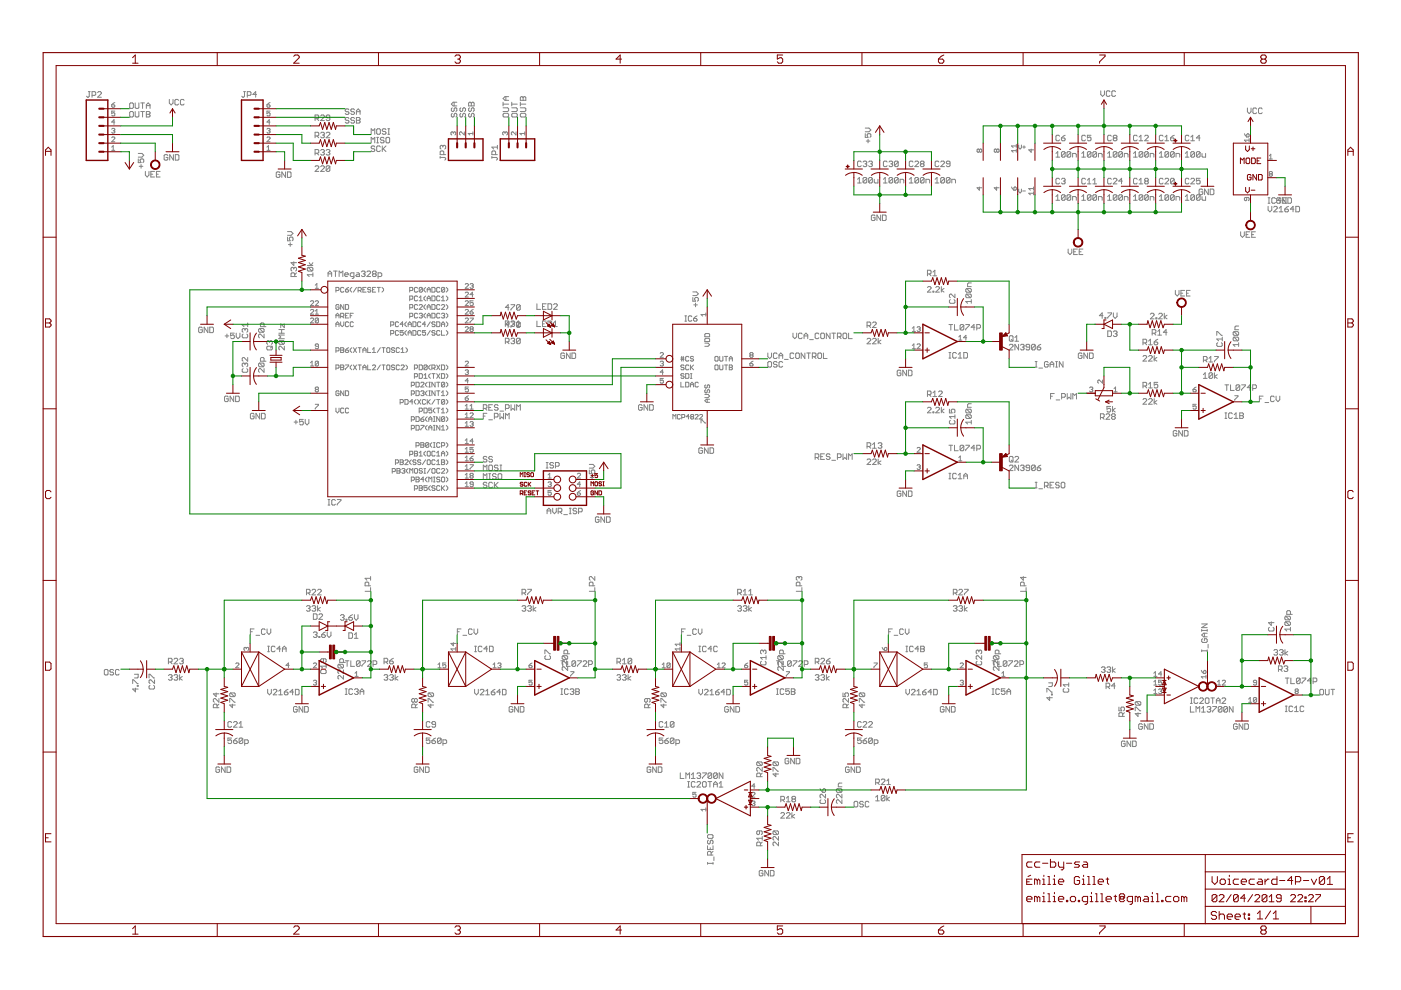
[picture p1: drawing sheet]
<svg xmlns="http://www.w3.org/2000/svg" width="297mm" height="210mm" viewBox="0 0 297 210" stroke-linecap="round" stroke-linejoin="round" font-family="sans-serif">
<g fill="#808080" stroke="#808080" stroke-width=".21">
<path d="M255.5 79l-.4 .4z"/>
<path d="M255.5 79v1.2z"/>
<path d="M255.1 80.2h.8z"/>
<path d="M256.3 79.2v.8z"/>
<path d="M256.5 79l-.2 .2z"/>
<path d="M256.5 79h.4z"/>
<path d="M256.9 79l.2 .2z"/>
<path d="M257.1 79.2v.8z"/>
<path d="M256.9 80.2l.2-.2z"/>
<path d="M256.5 80.2h.4z"/>
<path d="M256.3 80l.2 .2z"/>
<path d="M256.3 80l.8-.8z"/>
<path d="M257.5 79v1.2z"/>
<path d="M257.5 79.8l.6 .4z"/>
<path d="M257.5 79.8l.6-.4z"/>
<path d="M242.3 85.7h.8z"/>
<path d="M242.3 85.7l.8-.8z"/>
<path d="M243.1 84.7v.2z"/>
<path d="M242.9 84.5l.2 .2z"/>
<path d="M242.5 84.5h.4z"/>
<path d="M242.5 84.5l-.2 .2z"/>
<path d="M243.5 85.7h.8z"/>
<path d="M243.5 85.7l.8-.8z"/>
<path d="M244.3 84.7v.2z"/>
<path d="M244.1 84.5l.2 .2z"/>
<path d="M243.7 84.5h.4z"/>
<path d="M243.7 84.5l-.2 .2z"/>
<path d="M244.7 84.5v1.2z"/>
<path d="M244.7 85.3l.6 .4z"/>
<path d="M244.7 85.3l.6-.4z"/>
<path d="M234.7 86.2h.8z"/>
<path d="M234.7 86.2v.6z"/>
<path d="M234.7 86.8l.4-.2z"/>
<path d="M235.1 86.6h.2z"/>
<path d="M235.3 86.6l.2 .2z"/>
<path d="M235.5 86.8v.3z"/>
<path d="M235.5 87.1l-.2 .3z"/>
<path d="M234.9 87.4h.4z"/>
<path d="M234.7 87.1l.2 .3z"/>
<path d="M235.9 86.2v1.2z"/>
<path d="M235.9 87l.6 .4z"/>
<path d="M235.9 87l.6-.4z"/>
<path d="M69.6 57.8v.8z"/>
<path d="M69.6 57.8l.3-.3z"/>
<path d="M69.9 57.5l.4 .3z"/>
<path d="M70.3 57.8v.8z"/>
<path d="M69.6 58.1h.7z"/>
<path d="M71.1 57.5v1.1z"/>
<path d="M70.7 57.5h.8z"/>
<path d="M71.9 57.5v1.1z"/>
<path d="M71.9 57.5l.4 .3z"/>
<path d="M72.3 57.8l.4-.3z"/>
<path d="M72.7 57.5v1.1z"/>
<path d="M73.3 58.6h.4z"/>
<path d="M73.1 58.4l.2 .2z"/>
<path d="M73.1 58.1v.3z"/>
<path d="M73.3 57.8l-.2 .3z"/>
<path d="M73.3 57.8h.4z"/>
<path d="M73.7 57.8l.2 .3z"/>
<path d="M73.9 58.1v.2z"/>
<path d="M73.1 58.3h.8z"/>
<path d="M74.7 59h.1z"/>
<path d="M74.8 59l.2-.2z"/>
<path d="M75 57.8v1z"/>
<path d="M74.5 57.8h.5z"/>
<path d="M74.5 57.8l-.2 .3z"/>
<path d="M74.3 58.1v.3z"/>
<path d="M74.3 58.4l.2 .2z"/>
<path d="M74.5 58.6h.5z"/>
<path d="M75.6 57.8h.4z"/>
<path d="M76 57.8l.2 .3z"/>
<path d="M76.2 58.1v.5z"/>
<path d="M75.6 58.6h.6z"/>
<path d="M75.4 58.4l.2 .2z"/>
<path d="M75.4 58.4l.2-.1z"/>
<path d="M75.6 58.3h.6z"/>
<path d="M76.6 57.7l.2-.2z"/>
<path d="M76.8 57.5h.4z"/>
<path d="M77.2 57.5l.2 .2z"/>
<path d="M77.4 57.7v.1z"/>
<path d="M77.4 57.8l-.2 .3z"/>
<path d="M77 58.1h.2z"/>
<path d="M77.2 58.1l.2 .2z"/>
<path d="M77.4 58.3v.1z"/>
<path d="M77.2 58.6l.2-.2z"/>
<path d="M76.8 58.6h.4z"/>
<path d="M76.6 58.4l.2 .2z"/>
<path d="M77.8 58.6h.8z"/>
<path d="M77.8 58.6l.8-.8z"/>
<path d="M78.6 57.7v.1z"/>
<path d="M78.4 57.5l.2 .2z"/>
<path d="M78 57.5h.4z"/>
<path d="M77.8 57.7l.2-.2z"/>
<path d="M79 57.7l.2-.2z"/>
<path d="M79.2 57.5h.4z"/>
<path d="M79.6 57.5l.2 .2z"/>
<path d="M79.8 57.7v.1z"/>
<path d="M79.8 57.8l-.2 .3z"/>
<path d="M79.6 58.1l.2 .2z"/>
<path d="M79.8 58.3v.1z"/>
<path d="M79.8 58.4l-.2 .2z"/>
<path d="M79.2 58.6h.4z"/>
<path d="M79 58.4l.2 .2z"/>
<path d="M79 58.3v.1z"/>
<path d="M79 58.3l.2-.2z"/>
<path d="M79 57.8l.2 .3z"/>
<path d="M79 57.7v.1z"/>
<path d="M79.2 58.1h.4z"/>
<path d="M80.2 57.8v1.2z"/>
<path d="M80.2 57.8h.5z"/>
<path d="M80.7 57.8l.2 .3z"/>
<path d="M80.9 58.1v.3z"/>
<path d="M80.7 58.6l.2-.2z"/>
<path d="M80.2 58.6h.5z"/>
<path d="M42.7 69.4l.2 .2z"/>
<path d="M42.3 69.4h.4z"/>
<path d="M42.1 69.6l.2-.2z"/>
<path d="M42.1 69.6v.7z"/>
<path d="M42.1 70.3l.2 .2z"/>
<path d="M42.3 70.5h.4z"/>
<path d="M42.7 70.5l.2-.2z"/>
<path d="M42.9 69.9v.4z"/>
<path d="M42.5 69.9h.4z"/>
<path d="M43.3 69.4v1.1z"/>
<path d="M43.3 69.4l.8 1.1z"/>
<path d="M44.1 69.4v1.1z"/>
<path d="M44.5 69.4v1.1z"/>
<path d="M44.5 70.5h.6z"/>
<path d="M45.1 70.5l.2-.2z"/>
<path d="M45.3 69.6v.7z"/>
<path d="M45.1 69.4l.2 .2z"/>
<path d="M44.5 69.4h.6z"/>
<path d="M53.7 87.6l.2 .2z"/>
<path d="M53.3 87.6h.4z"/>
<path d="M53.3 87.6l-.2 .2z"/>
<path d="M53.1 87.8v.8z"/>
<path d="M53.1 88.6l.2 .2z"/>
<path d="M53.3 88.8h.4z"/>
<path d="M53.9 88.6l-.2 .2z"/>
<path d="M53.9 88.2v.4z"/>
<path d="M53.5 88.2h.4z"/>
<path d="M54.3 87.6v1.2z"/>
<path d="M54.3 87.6l.8 1.2z"/>
<path d="M55.1 87.6v1.2z"/>
<path d="M55.4 87.6v1.2z"/>
<path d="M55.4 88.8h.6z"/>
<path d="M56.2 88.6l-.2 .2z"/>
<path d="M56.2 87.8v.8z"/>
<path d="M56 87.6l.2 .2z"/>
<path d="M55.4 87.6h.6z"/>
<path d="M65.2 58.3l.4 .3z"/>
<path d="M65.2 58.3h1.1z"/>
<path d="M66.3 57.8v.8z"/>
<path d="M65.3 57.5h.8z"/>
<path d="M65.2 57.3l.1 .2z"/>
<path d="M65.2 56.9v.4z"/>
<path d="M65.3 56.7l-.1 .2z"/>
<path d="M65.3 56.7h.8z"/>
<path d="M66.1 56.7l.2 .2z"/>
<path d="M66.3 56.9v.4z"/>
<path d="M66.3 57.3l-.2 .2z"/>
<path d="M65.3 56.7l.8 .8z"/>
<path d="M65.2 56.3h1.1z"/>
<path d="M66.3 55.7l-.4 .6z"/>
<path d="M65.6 55.7l.3 .6z"/>
<path d="M60.3 73.4v.8z"/>
<path d="M59.5 73.4l.8 .8z"/>
<path d="M59.3 73.4h.2z"/>
<path d="M59.3 73.4l-.2 .2z"/>
<path d="M59.1 73.6v.4z"/>
<path d="M59.1 74l.2 .2z"/>
<path d="M59.3 73h.8z"/>
<path d="M59.1 72.8l.2 .2z"/>
<path d="M59.1 72.4v.4z"/>
<path d="M59.1 72.4l.2-.2z"/>
<path d="M59.3 72.2h.8z"/>
<path d="M60.1 72.2l.2 .2z"/>
<path d="M60.3 72.4v.4z"/>
<path d="M60.3 72.8l-.2 .2z"/>
<path d="M59.3 72.2l.8 .8z"/>
<path d="M59.1 71.8h1.2z"/>
<path d="M59.1 71.8l.4-.4z"/>
<path d="M59.1 71l.4 .4z"/>
<path d="M59.1 71h1.2z"/>
<path d="M59.1 70.7h1.2z"/>
<path d="M59.7 69.9v.8z"/>
<path d="M59.1 69.9h1.2z"/>
<path d="M59.5 68.7v.8z"/>
<path d="M59.5 68.7l.8 .8z"/>
<path d="M60.3 68.7v.8z"/>
<path d="M56 70.8v.8z"/>
<path d="M55.2 70.8l.8 .8z"/>
<path d="M55 70.8h.2z"/>
<path d="M55 70.8l-.2 .2z"/>
<path d="M54.8 71v.4z"/>
<path d="M54.8 71.4l.2 .2z"/>
<path d="M55 70.4h.8z"/>
<path d="M54.8 70.3l.2 .1z"/>
<path d="M54.8 69.8v.5z"/>
<path d="M54.8 69.8l.2-.1z"/>
<path d="M55 69.7h.8z"/>
<path d="M55.8 69.7l.2 .1z"/>
<path d="M56 69.8v.5z"/>
<path d="M56 70.3l-.2 .1z"/>
<path d="M55 69.7l.8 .7z"/>
<path d="M55.2 69.3h1.2z"/>
<path d="M55.2 68.7v.6z"/>
<path d="M55.4 68.5l-.2 .2z"/>
<path d="M55.4 68.5h.4z"/>
<path d="M55.8 68.5l.2 .2z"/>
<path d="M56 68.7v.6z"/>
<path d="M56 78.1v.8z"/>
<path d="M55.2 78.1l.8 .8z"/>
<path d="M55 78.1h.2z"/>
<path d="M55 78.1l-.2 .3z"/>
<path d="M54.8 78.4v.3z"/>
<path d="M54.8 78.7l.2 .2z"/>
<path d="M55 77.8h.8z"/>
<path d="M54.8 77.6l.2 .2z"/>
<path d="M54.8 77.2v.4z"/>
<path d="M54.8 77.2l.2-.2z"/>
<path d="M55 77h.8z"/>
<path d="M55.8 77l.2 .2z"/>
<path d="M56 77.2v.4z"/>
<path d="M56 77.6l-.2 .2z"/>
<path d="M55 77l.8 .8z"/>
<path d="M55.2 76.6h1.2z"/>
<path d="M55.2 76v.6z"/>
<path d="M55.2 76l.2-.2z"/>
<path d="M55.4 75.8h.4z"/>
<path d="M55.8 75.8l.2 .2z"/>
<path d="M56 76v.6z"/>
<path d="M48.2 84l.2 .2z"/>
<path d="M47.8 84h.4z"/>
<path d="M47.8 84l-.2 .2z"/>
<path d="M47.6 84.2v.8z"/>
<path d="M47.6 85l.2 .2z"/>
<path d="M47.8 85.2h.4z"/>
<path d="M48.2 85.2l.2-.2z"/>
<path d="M48.4 84.6v.4z"/>
<path d="M48 84.6h.4z"/>
<path d="M48.8 84v1.2z"/>
<path d="M48.8 84l.8 1.2z"/>
<path d="M49.6 84v1.2z"/>
<path d="M50 84v1.2z"/>
<path d="M50 85.2h.5z"/>
<path d="M50.7 85l-.2 .2z"/>
<path d="M50.7 84.2v.8z"/>
<path d="M50.5 84l.2 .2z"/>
<path d="M50 84h.5z"/>
<path d="M116 108.1v.8z"/>
<path d="M116 108.1l.4-.3z"/>
<path d="M116.4 107.8l.4 .3z"/>
<path d="M116.8 108.1v.8z"/>
<path d="M116 108.3h.8z"/>
<path d="M117.2 107.8v.7z"/>
<path d="M117.2 108.5l.4 .4z"/>
<path d="M117.9 108.5l-.3 .4z"/>
<path d="M117.9 107.8v.7z"/>
<path d="M118.3 107.8v1.1z"/>
<path d="M118.3 107.8h.6z"/>
<path d="M118.9 107.8l.2 .1z"/>
<path d="M119.1 107.9v.4z"/>
<path d="M119.1 108.3l-.2 .2z"/>
<path d="M118.3 108.5h.6z"/>
<path d="M118.7 108.5l.4 .4z"/>
<path d="M119.5 109.1h.8z"/>
<path d="M120.7 108.9h.4z"/>
<path d="M120.9 107.8v1.1z"/>
<path d="M120.7 107.8h.4z"/>
<path d="M122.1 107.8l.2 .1z"/>
<path d="M121.7 107.8h.4z"/>
<path d="M121.7 107.8l-.2 .1z"/>
<path d="M121.5 107.9v.2z"/>
<path d="M121.5 108.1l.2 .2z"/>
<path d="M121.7 108.3h.4z"/>
<path d="M122.1 108.3l.2 .2z"/>
<path d="M122.3 108.5v.2z"/>
<path d="M122.1 108.9l.2-.2z"/>
<path d="M121.7 108.9h.4z"/>
<path d="M121.5 108.7l.2 .2z"/>
<path d="M122.7 107.8v1.1z"/>
<path d="M122.7 107.8h.6z"/>
<path d="M123.3 107.8l.1 .1z"/>
<path d="M123.4 107.9v.4z"/>
<path d="M123.4 108.3l-.1 .2z"/>
<path d="M122.7 108.5h.6z"/>
<path d="M126.8 109.6l.2 .2z"/>
<path d="M126.4 109.6h.4z"/>
<path d="M126.4 109.6l-.2 .2z"/>
<path d="M126.2 109.8v.8z"/>
<path d="M126.2 110.6l.2 .1z"/>
<path d="M126.4 110.7h.4z"/>
<path d="M126.8 110.7l.2-.1z"/>
<path d="M127 110.2v.4z"/>
<path d="M126.6 110.2h.4z"/>
<path d="M127.4 109.6v1.1z"/>
<path d="M127.4 109.6l.8 1.1z"/>
<path d="M128.2 109.6v1.1z"/>
<path d="M128.6 109.6v1.1z"/>
<path d="M128.6 110.7h.6z"/>
<path d="M129.4 110.6l-.2 .1z"/>
<path d="M129.4 109.8v.8z"/>
<path d="M129.2 109.6l.2 .2z"/>
<path d="M128.6 109.6h.6z"/>
<path d="M107.7 68.3v1.1z"/>
<path d="M107.1 68.8l.6-.5z"/>
<path d="M107.1 68.8h.8z"/>
<path d="M108.3 68.3h.8z"/>
<path d="M109.1 68.3v.2z"/>
<path d="M109.1 68.5l-.8 .7z"/>
<path d="M108.3 69.2v.2z"/>
<path d="M109.5 68.5v.7z"/>
<path d="M109.5 68.5l.2-.2z"/>
<path d="M109.7 68.3h.4z"/>
<path d="M110.1 68.3l.2 .2z"/>
<path d="M110.3 68.5v.7z"/>
<path d="M110.1 69.4l.2-.2z"/>
<path d="M109.7 69.4h.4z"/>
<path d="M109.5 69.2l.2 .2z"/>
<path d="M109.5 69.2l.8-.7z"/>
<path d="M119.5 74.8l.2 .2z"/>
<path d="M119.1 74.8h.4z"/>
<path d="M119.1 74.8l-.2 .2z"/>
<path d="M118.9 75v.8z"/>
<path d="M118.9 75.8l.2 .2z"/>
<path d="M119.1 76h.4z"/>
<path d="M119.5 76l.2-.2z"/>
<path d="M119.7 75.4v.4z"/>
<path d="M119.3 75.4h.4z"/>
<path d="M120.1 74.8v1.2z"/>
<path d="M120.1 74.8l.8 1.2z"/>
<path d="M120.9 74.8v1.2z"/>
<path d="M121.3 74.8v1.2z"/>
<path d="M121.3 76h.6z"/>
<path d="M121.9 76l.1-.2z"/>
<path d="M122 75v.8z"/>
<path d="M121.9 74.8l.1 .2z"/>
<path d="M121.3 74.8h.6z"/>
<path d="M107.7 64.6v1.2z"/>
<path d="M107.7 64.6l-.6 .6z"/>
<path d="M107.1 65.2h.8z"/>
<path d="M108.3 64.6h.8z"/>
<path d="M109.1 64.6v.2z"/>
<path d="M109.1 64.8l-.8 .8z"/>
<path d="M108.3 65.6v.2z"/>
<path d="M109.5 64.8v.8z"/>
<path d="M109.5 64.8l.2-.2z"/>
<path d="M109.7 64.6h.4z"/>
<path d="M110.1 64.6l.2 .2z"/>
<path d="M110.3 64.8v.8z"/>
<path d="M110.1 65.8l.2-.2z"/>
<path d="M109.7 65.8h.4z"/>
<path d="M109.5 65.6l.2 .2z"/>
<path d="M109.5 65.6l.8-.8z"/>
<path d="M187.7 37.6l-.4 .4z"/>
<path d="M187.7 37.6v1.2z"/>
<path d="M187.3 38.8h.8z"/>
<path d="M188.5 37.8v.8z"/>
<path d="M188.5 37.8l.2-.2z"/>
<path d="M188.7 37.6h.4z"/>
<path d="M189.1 37.6l.2 .2z"/>
<path d="M189.3 37.8v.8z"/>
<path d="M189.1 38.8l.2-.2z"/>
<path d="M188.7 38.8h.4z"/>
<path d="M188.5 38.6l.2 .2z"/>
<path d="M188.5 38.6l.8-.8z"/>
<path d="M189.7 37.8v.8z"/>
<path d="M189.7 37.8l.2-.2z"/>
<path d="M189.9 37.6h.3z"/>
<path d="M190.2 37.6l.2 .2z"/>
<path d="M190.4 37.8v.8z"/>
<path d="M190.4 38.6l-.2 .2z"/>
<path d="M189.9 38.8h.3z"/>
<path d="M189.7 38.6l.2 .2z"/>
<path d="M189.7 38.6l.7-.8z"/>
<path d="M190.8 38v.8z"/>
<path d="M190.8 38h.6z"/>
<path d="M191.4 38l.2 .2z"/>
<path d="M191.6 38.2v.6z"/>
<path d="M192.8 38l.4-.4z"/>
<path d="M193.2 37.6v1.2z"/>
<path d="M192.8 38.8h.8z"/>
<path d="M194 37.8v.8z"/>
<path d="M194 37.8l.2-.2z"/>
<path d="M194.2 37.6h.3z"/>
<path d="M194.5 37.6l.3 .2z"/>
<path d="M194.8 37.8v.8z"/>
<path d="M194.5 38.8l.3-.2z"/>
<path d="M194.2 38.8h.3z"/>
<path d="M194 38.6l.2 .2z"/>
<path d="M194 38.6l.8-.8z"/>
<path d="M195.1 37.8v.8z"/>
<path d="M195.1 37.8l.2-.2z"/>
<path d="M195.3 37.6h.4z"/>
<path d="M195.7 37.6l.2 .2z"/>
<path d="M195.9 37.8v.8z"/>
<path d="M195.9 38.6l-.2 .2z"/>
<path d="M195.3 38.8h.4z"/>
<path d="M195.1 38.6l.2 .2z"/>
<path d="M195.1 38.6l.8-.8z"/>
<path d="M196.3 38v.8z"/>
<path d="M196.3 38h.6z"/>
<path d="M196.9 38l.2 .2z"/>
<path d="M197.1 38.2v.6z"/>
<path d="M229.4 32.5l.3-.3z"/>
<path d="M229.7 32.2v1.1z"/>
<path d="M229.4 33.3h.7z"/>
<path d="M230.5 32.3v.8z"/>
<path d="M230.5 32.3l.2-.1z"/>
<path d="M230.7 32.2h.4z"/>
<path d="M231.1 32.2l.2 .1z"/>
<path d="M231.3 32.3v.8z"/>
<path d="M231.3 33.1l-.2 .2z"/>
<path d="M230.7 33.3h.4z"/>
<path d="M230.5 33.1l.2 .2z"/>
<path d="M231.3 32.3l-.8 .8z"/>
<path d="M231.7 32.3v.8z"/>
<path d="M231.7 32.3l.2-.1z"/>
<path d="M231.9 32.2h.4z"/>
<path d="M232.3 32.2l.2 .1z"/>
<path d="M232.5 32.3v.8z"/>
<path d="M232.5 33.1l-.2 .2z"/>
<path d="M231.9 33.3h.4z"/>
<path d="M231.7 33.1l.2 .2z"/>
<path d="M231.7 33.1l.8-.8z"/>
<path d="M232.9 32.5v.8z"/>
<path d="M232.9 32.5h.6z"/>
<path d="M233.5 32.5l.2 .2z"/>
<path d="M233.7 32.7v.6z"/>
<path d="M240.3 32.5l.4-.3z"/>
<path d="M240.7 32.2v1.1z"/>
<path d="M240.3 33.3h.8z"/>
<path d="M241.5 32.3v.8z"/>
<path d="M241.5 32.3l.2-.1z"/>
<path d="M241.7 32.2h.4z"/>
<path d="M242.1 32.2l.2 .1z"/>
<path d="M242.3 32.3v.8z"/>
<path d="M242.3 33.1l-.2 .2z"/>
<path d="M241.7 33.3h.4z"/>
<path d="M241.5 33.1l.2 .2z"/>
<path d="M241.5 33.1l.8-.8z"/>
<path d="M242.7 32.3v.8z"/>
<path d="M242.7 32.3l.2-.1z"/>
<path d="M242.9 32.2h.4z"/>
<path d="M243.3 32.2l.2 .1z"/>
<path d="M243.5 32.3v.8z"/>
<path d="M243.5 33.1l-.2 .2z"/>
<path d="M242.9 33.3h.4z"/>
<path d="M242.7 33.1l.2 .2z"/>
<path d="M243.5 32.3l-.8 .8z"/>
<path d="M243.9 32.5v.8z"/>
<path d="M243.9 32.5h.6z"/>
<path d="M244.5 32.5l.1 .2z"/>
<path d="M244.6 32.7v.6z"/>
<path d="M185.3 45.6l.2 .2z"/>
<path d="M184.9 45.6h.4z"/>
<path d="M184.7 45.8l.2-.2z"/>
<path d="M184.7 45.8v.8z"/>
<path d="M184.7 46.6l.2 .2z"/>
<path d="M184.9 46.8h.4z"/>
<path d="M185.5 46.6l-.2 .2z"/>
<path d="M185.5 46.2v.4z"/>
<path d="M185.1 46.2h.4z"/>
<path d="M185.9 45.6v1.2z"/>
<path d="M185.9 45.6l.8 1.2z"/>
<path d="M186.7 45.6v1.2z"/>
<path d="M187.1 45.6v1.2z"/>
<path d="M187.1 46.8h.6z"/>
<path d="M187.7 46.8l.2-.2z"/>
<path d="M187.9 45.8v.8z"/>
<path d="M187.7 45.6l.2 .2z"/>
<path d="M187.1 45.6h.6z"/>
<path d="M245.8 32.5l.4-.3z"/>
<path d="M246.2 32.2v1.1z"/>
<path d="M245.8 33.3h.8z"/>
<path d="M247 32.3v.8z"/>
<path d="M247 32.3l.2-.1z"/>
<path d="M247.2 32.2h.4z"/>
<path d="M247.6 32.2l.2 .1z"/>
<path d="M247.8 32.3v.8z"/>
<path d="M247.8 33.1l-.2 .2z"/>
<path d="M247.2 33.3h.4z"/>
<path d="M247 33.1l.2 .2z"/>
<path d="M247 33.1l.8-.8z"/>
<path d="M248.2 32.3v.8z"/>
<path d="M248.2 32.3l.2-.1z"/>
<path d="M248.4 32.2h.4z"/>
<path d="M248.8 32.2l.2 .1z"/>
<path d="M249 32.3v.8z"/>
<path d="M248.8 33.3l.2-.2z"/>
<path d="M248.4 33.3h.4z"/>
<path d="M248.2 33.1l.2 .2z"/>
<path d="M248.2 33.1l.8-.8z"/>
<path d="M249.3 32.5v.8z"/>
<path d="M249.3 32.5h.6z"/>
<path d="M249.9 32.5l.2 .2z"/>
<path d="M250.1 32.7v.6z"/>
<path d="M198.3 38l.4-.4z"/>
<path d="M198.7 37.6v1.2z"/>
<path d="M198.3 38.8h.8z"/>
<path d="M199.5 37.8v.8z"/>
<path d="M199.5 37.8l.1-.2z"/>
<path d="M199.6 37.6h.4z"/>
<path d="M200 37.6l.2 .2z"/>
<path d="M200.2 37.8v.8z"/>
<path d="M200.2 38.6l-.2 .2z"/>
<path d="M199.6 38.8h.4z"/>
<path d="M199.5 38.6l.1 .2z"/>
<path d="M199.5 38.6l.7-.8z"/>
<path d="M200.6 37.8v.8z"/>
<path d="M200.6 37.8l.2-.2z"/>
<path d="M200.8 37.6h.4z"/>
<path d="M201.2 37.6l.2 .2z"/>
<path d="M201.4 37.8v.8z"/>
<path d="M201.2 38.8l.2-.2z"/>
<path d="M200.8 38.8h.4z"/>
<path d="M200.6 38.6l.2 .2z"/>
<path d="M201.4 37.8l-.8 .8z"/>
<path d="M201.8 38v.8z"/>
<path d="M201.8 38h.6z"/>
<path d="M202.4 38l.2 .2z"/>
<path d="M202.6 38.2v.6z"/>
<path d="M136 85.8l.1 .2z"/>
<path d="M135.6 85.8h.4z"/>
<path d="M135.6 85.8l-.2 .2z"/>
<path d="M135.4 86v.8z"/>
<path d="M135.4 86.8l.2 .2z"/>
<path d="M135.6 87h.4z"/>
<path d="M136 87l.1-.2z"/>
<path d="M136.1 86.4v.4z"/>
<path d="M135.8 86.4h.3z"/>
<path d="M136.5 85.8v1.2z"/>
<path d="M136.5 85.8l.8 1.2z"/>
<path d="M137.3 85.8v1.2z"/>
<path d="M137.7 85.8v1.2z"/>
<path d="M137.7 87h.6z"/>
<path d="M138.3 87l.2-.2z"/>
<path d="M138.5 86v.8z"/>
<path d="M138.3 85.8l.2 .2z"/>
<path d="M137.7 85.8h.6z"/>
<path d="M142.7 87.9v.9z"/>
<path d="M142.7 87.9l.3 .3z"/>
<path d="M143 88.2l.3-.3z"/>
<path d="M143.3 87.9v.9z"/>
<path d="M144.1 87.9l.2 .1z"/>
<path d="M143.8 87.9h.3z"/>
<path d="M143.8 87.9l-.2 .1z"/>
<path d="M143.6 88v.7z"/>
<path d="M143.6 88.7l.2 .1z"/>
<path d="M143.8 88.8h.3z"/>
<path d="M144.1 88.8l.2-.1z"/>
<path d="M144.5 87.9v.9z"/>
<path d="M144.5 87.9h.5z"/>
<path d="M145 87.9l.2 .1z"/>
<path d="M145.2 88v.3z"/>
<path d="M145.2 88.3l-.2 .2z"/>
<path d="M144.5 88.5h.5z"/>
<path d="M146 87.9v.9z"/>
<path d="M146 87.9l-.5 .4z"/>
<path d="M145.5 88.3h.6z"/>
<path d="M146.4 88l.2-.1z"/>
<path d="M146.6 87.9h.3z"/>
<path d="M146.9 87.9l.2 .1z"/>
<path d="M147.1 88v.2z"/>
<path d="M147.1 88.2l-.2 .1z"/>
<path d="M146.9 88.3l.2 .2z"/>
<path d="M147.1 88.5v.2z"/>
<path d="M147.1 88.7l-.2 .1z"/>
<path d="M146.6 88.8h.3z"/>
<path d="M146.4 88.7l.2 .1z"/>
<path d="M146.4 88.5v.2z"/>
<path d="M146.4 88.5l.2-.2z"/>
<path d="M146.4 88.2l.2 .1z"/>
<path d="M146.4 88v.2z"/>
<path d="M146.6 88.3h.3z"/>
<path d="M147.4 88.8h.6z"/>
<path d="M147.4 88.8l.6-.6z"/>
<path d="M148 88v.2z"/>
<path d="M147.8 87.9l.2 .1z"/>
<path d="M147.5 87.9h.3z"/>
<path d="M147.5 87.9l-.1 .1z"/>
<path d="M148.3 88.8h.6z"/>
<path d="M148.3 88.8l.6-.6z"/>
<path d="M148.9 88v.2z"/>
<path d="M148.8 87.9l.1 .1z"/>
<path d="M148.5 87.9h.3z"/>
<path d="M148.3 88l.2-.1z"/>
<path d="M148.8 95l.1 .1z"/>
<path d="M148.4 95h.4z"/>
<path d="M148.4 95l-.2 .1z"/>
<path d="M148.2 95.1v.8z"/>
<path d="M148.2 95.9l.2 .2z"/>
<path d="M148.4 96.1h.4z"/>
<path d="M148.8 96.1l.1-.2z"/>
<path d="M148.9 95.5v.4z"/>
<path d="M148.6 95.5h.3z"/>
<path d="M149.4 95v1.1z"/>
<path d="M149.4 95l.7 1.1z"/>
<path d="M150.1 95v1.1z"/>
<path d="M150.5 95v1.1z"/>
<path d="M150.5 96.1h.6z"/>
<path d="M151.3 95.9l-.2 .2z"/>
<path d="M151.3 95.1v.8z"/>
<path d="M151.1 95l.2 .1z"/>
<path d="M150.5 95h.6z"/>
<path d="M66.8 36.3h.8z"/>
<path d="M66.8 36.3l.8-.7z"/>
<path d="M67.6 35.3v.3z"/>
<path d="M67.4 35.2l.2 .1z"/>
<path d="M67 35.2h.4z"/>
<path d="M66.8 35.3l.2-.1z"/>
<path d="M68 36.3h.8z"/>
<path d="M68 36.3l.8-.7z"/>
<path d="M68.8 35.3v.3z"/>
<path d="M68.6 35.2l.2 .1z"/>
<path d="M68.2 35.2h.4z"/>
<path d="M68 35.3l.2-.1z"/>
<path d="M69.2 35.3v.8z"/>
<path d="M69.2 35.3l.2-.1z"/>
<path d="M69.4 35.2h.3z"/>
<path d="M69.7 35.2l.2 .1z"/>
<path d="M69.9 35.3v.8z"/>
<path d="M69.9 36.1l-.2 .2z"/>
<path d="M69.4 36.3h.3z"/>
<path d="M69.2 36.1l.2 .2z"/>
<path d="M69.2 36.1l.7-.8z"/>
<path d="M59.2 36.4l.2 .2z"/>
<path d="M58.8 36.4h.4z"/>
<path d="M58.8 36.4l-.2 .2z"/>
<path d="M58.6 36.6v.8z"/>
<path d="M58.6 37.4l.2 .2z"/>
<path d="M58.8 37.6h.4z"/>
<path d="M59.2 37.6l.2-.2z"/>
<path d="M59.4 37v.4z"/>
<path d="M59 37h.4z"/>
<path d="M59.8 36.4v1.2z"/>
<path d="M59.8 36.4l.7 1.2z"/>
<path d="M60.5 36.4v1.2z"/>
<path d="M60.9 36.4v1.2z"/>
<path d="M60.9 37.6h.6z"/>
<path d="M61.5 37.6l.2-.2z"/>
<path d="M61.7 36.6v.8z"/>
<path d="M61.5 36.4l.2 .2z"/>
<path d="M60.9 36.4h.6z"/>
<path d="M181.8 38l.4-.4z"/>
<path d="M182.2 37.6v1.2z"/>
<path d="M181.8 38.8h.8z"/>
<path d="M183 37.8v.8z"/>
<path d="M183 37.8l.2-.2z"/>
<path d="M183.2 37.6h.4z"/>
<path d="M183.6 37.6l.2 .2z"/>
<path d="M183.8 37.8v.8z"/>
<path d="M183.8 38.6l-.2 .2z"/>
<path d="M183.2 38.8h.4z"/>
<path d="M183 38.6l.2 .2z"/>
<path d="M183 38.6l.8-.8z"/>
<path d="M184.2 37.8v.8z"/>
<path d="M184.2 37.8l.2-.2z"/>
<path d="M184.4 37.6h.4z"/>
<path d="M184.8 37.6l.2 .2z"/>
<path d="M185 37.8v.8z"/>
<path d="M185 38.6l-.2 .2z"/>
<path d="M184.4 38.8h.4z"/>
<path d="M184.2 38.6l.2 .2z"/>
<path d="M184.2 38.6l.8-.8z"/>
<path d="M185.4 38v.6z"/>
<path d="M185.4 38.6l.1 .2z"/>
<path d="M185.5 38.8h.6z"/>
<path d="M186.1 38v.8z"/>
<path d="M243.9 67.6h.8z"/>
<path d="M243.9 67.6l.8-.8z"/>
<path d="M244.7 66.6v.2z"/>
<path d="M244.5 66.4l.2 .2z"/>
<path d="M244.1 66.4h.4z"/>
<path d="M244.1 66.4l-.2 .2z"/>
<path d="M245.1 67.4v.2z"/>
<path d="M245.1 67.4h.2z"/>
<path d="M245.3 67.4v.2z"/>
<path d="M245.1 67.6h.2z"/>
<path d="M245.7 67.6h.7z"/>
<path d="M245.7 67.6l.7-.8z"/>
<path d="M246.4 66.6v.2z"/>
<path d="M246.3 66.4l.1 .2z"/>
<path d="M245.9 66.4h.4z"/>
<path d="M245.9 66.4l-.2 .2z"/>
<path d="M246.8 66.4v1.2z"/>
<path d="M246.8 67.2l.6 .4z"/>
<path d="M246.8 67.2l.6-.4z"/>
<path d="M61.5 51.5v.7z"/>
<path d="M61.2 51.9h.7z"/>
<path d="M61 50.3v.8z"/>
<path d="M61 51.1h.5z"/>
<path d="M61.3 50.7l.2 .4z"/>
<path d="M61.3 50.5v.2z"/>
<path d="M61.5 50.3l-.2 .2z"/>
<path d="M61.5 50.3h.4z"/>
<path d="M61.9 50.3l.2 .2z"/>
<path d="M62.1 50.5v.4z"/>
<path d="M62.1 50.9l-.2 .2z"/>
<path d="M61 49.9h.7z"/>
<path d="M61.7 49.9l.4-.4z"/>
<path d="M61.7 49.1l.4 .4z"/>
<path d="M61 49.1h.7z"/>
<path d="M62.4 89.5h.7z"/>
<path d="M62.7 89.1v.8z"/>
<path d="M63.5 88.9h.8z"/>
<path d="M63.5 88.9v.6z"/>
<path d="M63.5 89.5l.4-.2z"/>
<path d="M63.9 89.3h.2z"/>
<path d="M64.1 89.3l.2 .2z"/>
<path d="M64.3 89.5v.4z"/>
<path d="M64.3 89.9l-.2 .2z"/>
<path d="M63.7 90.1h.4z"/>
<path d="M63.5 89.9l.2 .2z"/>
<path d="M64.7 88.9v.8z"/>
<path d="M64.7 89.7l.4 .4z"/>
<path d="M65.1 90.1l.4-.4z"/>
<path d="M65.5 88.9v.8z"/>
<path d="M47.7 71.2h.8z"/>
<path d="M48.1 70.8v.8z"/>
<path d="M48.9 70.6h.8z"/>
<path d="M48.9 70.6v.6z"/>
<path d="M48.9 71.2l.4-.2z"/>
<path d="M49.3 71h.2z"/>
<path d="M49.5 71l.2 .2z"/>
<path d="M49.7 71.2v.4z"/>
<path d="M49.7 71.6l-.2 .2z"/>
<path d="M49.1 71.8h.4z"/>
<path d="M48.9 71.6l.2 .2z"/>
<path d="M50.1 70.6v.8z"/>
<path d="M50.1 71.4l.4 .4z"/>
<path d="M50.5 71.8l.4-.4z"/>
<path d="M50.9 70.6v.8z"/>
<path d="M147.5 64.3v.7z"/>
<path d="M147.1 64.6h.8z"/>
<path d="M146.9 63.1v.8z"/>
<path d="M146.9 63.9h.6z"/>
<path d="M147.3 63.5l.2 .4z"/>
<path d="M147.3 63.3v.2z"/>
<path d="M147.3 63.3l.2-.2z"/>
<path d="M147.5 63.1h.4z"/>
<path d="M147.9 63.1l.2 .2z"/>
<path d="M148.1 63.3v.4z"/>
<path d="M148.1 63.7l-.2 .2z"/>
<path d="M146.9 62.7h.8z"/>
<path d="M148.1 62.3l-.4 .4z"/>
<path d="M147.7 61.9l.4 .4z"/>
<path d="M146.9 61.9h.8z"/>
<path d="M125.5 100.8v.8z"/>
<path d="M125.1 101.2h.8z"/>
<path d="M124.9 99.7v.7z"/>
<path d="M124.9 100.4h.6z"/>
<path d="M125.3 100l.2 .4z"/>
<path d="M125.3 99.8v.2z"/>
<path d="M125.3 99.8l.2-.1z"/>
<path d="M125.5 99.7h.4z"/>
<path d="M125.9 99.7l.2 .1z"/>
<path d="M126.1 99.8v.4z"/>
<path d="M126.1 100.2l-.2 .2z"/>
<path d="M124.9 99.3h.8z"/>
<path d="M126.1 98.9l-.4 .4z"/>
<path d="M125.7 98.5l.4 .4z"/>
<path d="M124.9 98.5h.8z"/>
<path d="M184 29.5v.8z"/>
<path d="M183.7 29.9h.7z"/>
<path d="M183.5 28.3v.8z"/>
<path d="M183.5 29.1h.5z"/>
<path d="M183.9 28.7l.1 .4z"/>
<path d="M183.9 28.5v.2z"/>
<path d="M183.9 28.5l.1-.2z"/>
<path d="M184 28.3h.4z"/>
<path d="M184.4 28.3l.2 .2z"/>
<path d="M184.6 28.5v.4z"/>
<path d="M184.6 28.9l-.2 .2z"/>
<path d="M183.5 27.9h.7z"/>
<path d="M184.2 27.9l.4-.3z"/>
<path d="M184.2 27.2l.4 .4z"/>
<path d="M183.5 27.2h.7z"/>
<path d="M29.9 34.9v.8z"/>
<path d="M29.5 35.3h.8z"/>
<path d="M29.3 33.7v.8z"/>
<path d="M29.3 34.5h.6z"/>
<path d="M29.7 34.1l.2 .4z"/>
<path d="M29.7 33.9v.2z"/>
<path d="M29.7 33.9l.2-.2z"/>
<path d="M29.9 33.7h.4z"/>
<path d="M30.3 33.7l.2 .2z"/>
<path d="M30.5 33.9v.4z"/>
<path d="M30.5 34.3l-.2 .2z"/>
<path d="M29.3 33.3h.8z"/>
<path d="M30.5 32.9l-.4 .4z"/>
<path d="M30.1 32.5l.4 .4z"/>
<path d="M29.3 32.5h.8z"/>
<path d="M30.8 36.3v.8z"/>
<path d="M30.8 37.1l.4 .4z"/>
<path d="M31.6 37.1l-.4 .4z"/>
<path d="M31.6 36.3v.8z"/>
<path d="M32 36.3h.8z"/>
<path d="M32 36.3v1.2z"/>
<path d="M32 37.5h.8z"/>
<path d="M32 36.9h.4z"/>
<path d="M33.2 36.3h.8z"/>
<path d="M33.2 36.3v1.2z"/>
<path d="M33.2 37.5h.8z"/>
<path d="M33.2 36.9h.3z"/>
<path d="M35.4 32.8l.2 .2z"/>
<path d="M35 32.8h.4z"/>
<path d="M35 32.8l-.2 .2z"/>
<path d="M34.8 33v.8z"/>
<path d="M34.8 33.8l.2 .2z"/>
<path d="M35 34h.4z"/>
<path d="M35.6 33.8l-.2 .2z"/>
<path d="M35.6 33.4v.4z"/>
<path d="M35.2 33.4h.4z"/>
<path d="M36 32.8v1.2z"/>
<path d="M36 32.8l.8 1.2z"/>
<path d="M36.8 32.8v1.2z"/>
<path d="M37.2 32.8v1.2z"/>
<path d="M37.2 34h.5z"/>
<path d="M37.7 34l.2-.2z"/>
<path d="M37.9 33v.8z"/>
<path d="M37.7 32.8l.2 .2z"/>
<path d="M37.2 32.8h.5z"/>
<path d="M35.9 21.1v.8z"/>
<path d="M35.9 21.9l.4 .3z"/>
<path d="M36.3 22.2l.4-.3z"/>
<path d="M36.7 21.1v.8z"/>
<path d="M37.7 21.1l.2 .2z"/>
<path d="M37.3 21.1h.4z"/>
<path d="M37.3 21.1l-.2 .2z"/>
<path d="M37.1 21.3v.8z"/>
<path d="M37.1 22.1l.2 .1z"/>
<path d="M37.3 22.2h.4z"/>
<path d="M37.7 22.2l.2-.1z"/>
<path d="M38.8 21.1l.2 .2z"/>
<path d="M38.5 21.1h.3z"/>
<path d="M38.2 21.3l.3-.2z"/>
<path d="M38.2 21.3v.8z"/>
<path d="M38.2 22.1l.3 .1z"/>
<path d="M38.5 22.2h.3z"/>
<path d="M38.8 22.2l.2-.1z"/>
<path d="M233.4 19.3v.7z"/>
<path d="M233.4 20l.4 .4z"/>
<path d="M233.8 20.4l.4-.4z"/>
<path d="M234.2 19.3v.7z"/>
<path d="M235.1 19.3l.2 .2z"/>
<path d="M234.8 19.3h.3z"/>
<path d="M234.8 19.3l-.2 .2z"/>
<path d="M234.6 19.5v.7z"/>
<path d="M234.6 20.2l.2 .2z"/>
<path d="M234.8 20.4h.3z"/>
<path d="M235.3 20.2l-.2 .2z"/>
<path d="M236.3 19.3l.2 .2z"/>
<path d="M235.9 19.3h.4z"/>
<path d="M235.9 19.3l-.2 .2z"/>
<path d="M235.7 19.5v.7z"/>
<path d="M235.7 20.2l.2 .2z"/>
<path d="M235.9 20.4h.4z"/>
<path d="M236.3 20.4l.2-.2z"/>
<path d="M226.5 52.8v.8z"/>
<path d="M226.5 53.6l.4 .4z"/>
<path d="M226.9 54l.3-.4z"/>
<path d="M227.2 52.8v.8z"/>
<path d="M227.6 52.8h.8z"/>
<path d="M227.6 52.8v1.2z"/>
<path d="M227.6 54h.8z"/>
<path d="M227.6 53.4h.4z"/>
<path d="M228.8 52.8h.8z"/>
<path d="M228.8 52.8v1.2z"/>
<path d="M228.8 54h.8z"/>
<path d="M228.8 53.4h.4z"/>
<path d="M249.2 61.6v.8z"/>
<path d="M249.2 62.4l.4 .4z"/>
<path d="M250 62.4l-.4 .4z"/>
<path d="M250 61.6v.8z"/>
<path d="M250.4 61.6h.8z"/>
<path d="M250.4 61.6v1.2z"/>
<path d="M250.4 62.8h.8z"/>
<path d="M250.4 62.2h.4z"/>
<path d="M251.6 61.6h.7z"/>
<path d="M251.6 61.6v1.2z"/>
<path d="M251.6 62.8h.7z"/>
<path d="M251.6 62.2h.3z"/>
<path d="M249.3 91.3l.2 .2z"/>
<path d="M248.9 91.3h.4z"/>
<path d="M248.9 91.3l-.1 .2z"/>
<path d="M248.8 91.5v.8z"/>
<path d="M248.8 92.3l.1 .2z"/>
<path d="M248.9 92.5h.4z"/>
<path d="M249.3 92.5l.2-.2z"/>
<path d="M249.5 91.9v.4z"/>
<path d="M249.1 91.9h.4z"/>
<path d="M249.9 91.3v1.2z"/>
<path d="M249.9 91.3l.8 1.2z"/>
<path d="M250.7 91.3v1.2z"/>
<path d="M251.1 91.3v1.2z"/>
<path d="M251.1 92.5h.6z"/>
<path d="M251.9 92.3l-.2 .2z"/>
<path d="M251.9 91.5v.8z"/>
<path d="M251.7 91.3l.2 .2z"/>
<path d="M251.1 91.3h.6z"/>
<path d="M229.4 41.7l.3-.4z"/>
<path d="M229.7 41.3v1.2z"/>
<path d="M229.4 42.5h.7z"/>
<path d="M230.5 41.5v.8z"/>
<path d="M230.7 41.3l-.2 .2z"/>
<path d="M230.7 41.3h.4z"/>
<path d="M231.1 41.3l.2 .2z"/>
<path d="M231.3 41.5v.8z"/>
<path d="M231.3 42.3l-.2 .2z"/>
<path d="M230.7 42.5h.4z"/>
<path d="M230.5 42.3l.2 .2z"/>
<path d="M231.3 41.5l-.8 .8z"/>
<path d="M231.7 41.5v.8z"/>
<path d="M231.7 41.5l.2-.2z"/>
<path d="M231.9 41.3h.4z"/>
<path d="M232.3 41.3l.2 .2z"/>
<path d="M232.5 41.5v.8z"/>
<path d="M232.5 42.3l-.2 .2z"/>
<path d="M231.9 42.5h.4z"/>
<path d="M231.7 42.3l.2 .2z"/>
<path d="M231.7 42.3l.8-.8z"/>
<path d="M232.9 41.7v.8z"/>
<path d="M232.9 41.7h.6z"/>
<path d="M233.5 41.7l.2 .2z"/>
<path d="M233.7 41.9v.6z"/>
<path d="M235.2 41.3l-.4 .4z"/>
<path d="M235.2 41.3v1.2z"/>
<path d="M234.8 42.5h.8z"/>
<path d="M236 41.5v.8z"/>
<path d="M236 41.5l.2-.2z"/>
<path d="M236.2 41.3h.4z"/>
<path d="M236.6 41.3l.2 .2z"/>
<path d="M236.8 41.5v.8z"/>
<path d="M236.6 42.5l.2-.2z"/>
<path d="M236.2 42.5h.4z"/>
<path d="M236 42.3l.2 .2z"/>
<path d="M236 42.3l.8-.8z"/>
<path d="M237.2 41.5v.8z"/>
<path d="M237.2 41.5l.2-.2z"/>
<path d="M237.4 41.3h.4z"/>
<path d="M237.8 41.3l.2 .2z"/>
<path d="M238 41.5v.8z"/>
<path d="M238 42.3l-.2 .2z"/>
<path d="M237.4 42.5h.4z"/>
<path d="M237.2 42.3l.2 .2z"/>
<path d="M237.2 42.3l.8-.8z"/>
<path d="M238.4 41.7v.8z"/>
<path d="M238.4 41.7h.6z"/>
<path d="M239 41.7l.2 .2z"/>
<path d="M239.2 41.9v.6z"/>
<path d="M240.3 41.7l.4-.4z"/>
<path d="M240.7 41.3v1.2z"/>
<path d="M240.3 42.5h.8z"/>
<path d="M241.5 41.5v.8z"/>
<path d="M241.5 41.5l.2-.2z"/>
<path d="M241.7 41.3h.4z"/>
<path d="M242.1 41.3l.2 .2z"/>
<path d="M242.3 41.5v.8z"/>
<path d="M242.3 42.3l-.2 .2z"/>
<path d="M241.7 42.5h.4z"/>
<path d="M241.5 42.3l.2 .2z"/>
<path d="M241.5 42.3l.8-.8z"/>
<path d="M242.7 41.5v.8z"/>
<path d="M242.7 41.5l.2-.2z"/>
<path d="M242.9 41.3h.4z"/>
<path d="M243.3 41.3l.2 .2z"/>
<path d="M243.5 41.5v.8z"/>
<path d="M243.5 42.3l-.2 .2z"/>
<path d="M242.9 42.5h.4z"/>
<path d="M242.7 42.3l.2 .2z"/>
<path d="M243.5 41.5l-.8 .8z"/>
<path d="M243.9 41.7v.8z"/>
<path d="M243.9 41.7h.6z"/>
<path d="M244.5 41.7l.1 .2z"/>
<path d="M244.6 41.9v.6z"/>
<path d="M245.8 41.7l.4-.4z"/>
<path d="M246.2 41.3v1.2z"/>
<path d="M245.8 42.5h.8z"/>
<path d="M247 41.5v.8z"/>
<path d="M247 41.5l.2-.2z"/>
<path d="M247.2 41.3h.4z"/>
<path d="M247.6 41.3l.2 .2z"/>
<path d="M247.8 41.5v.8z"/>
<path d="M247.8 42.3l-.2 .2z"/>
<path d="M247.2 42.5h.4z"/>
<path d="M247 42.3l.2 .2z"/>
<path d="M247 42.3l.8-.8z"/>
<path d="M248.2 41.5v.8z"/>
<path d="M248.2 41.5l.2-.2z"/>
<path d="M248.4 41.3h.4z"/>
<path d="M248.8 41.3l.2 .2z"/>
<path d="M249 41.5v.8z"/>
<path d="M248.8 42.5l.2-.2z"/>
<path d="M248.4 42.5h.4z"/>
<path d="M248.2 42.3l.2 .2z"/>
<path d="M248.2 42.3l.8-.8z"/>
<path d="M249.3 41.7v.8z"/>
<path d="M249.3 41.7h.6z"/>
<path d="M249.9 41.7l.2 .2z"/>
<path d="M250.1 41.9v.6z"/>
<path d="M254.8 40.1l.2 .2z"/>
<path d="M254.4 40.1h.4z"/>
<path d="M254.4 40.1l-.2 .2z"/>
<path d="M254.2 40.3v.8z"/>
<path d="M254.2 41.1l.2 .2z"/>
<path d="M254.4 41.3h.4z"/>
<path d="M254.8 41.3l.2-.2z"/>
<path d="M255 40.7v.4z"/>
<path d="M254.6 40.7h.4z"/>
<path d="M255.4 40.1v1.2z"/>
<path d="M255.4 40.1l.8 1.2z"/>
<path d="M256.2 40.1v1.2z"/>
<path d="M256.6 40.1v1.2z"/>
<path d="M256.6 41.3h.6z"/>
<path d="M257.4 41.1l-.2 .2z"/>
<path d="M257.4 40.3v.8z"/>
<path d="M257.2 40.1l.2 .2z"/>
<path d="M256.6 40.1h.6z"/>
<path d="M251.3 32.5l.4-.3z"/>
<path d="M251.7 32.2v1.1z"/>
<path d="M251.3 33.3h.8z"/>
<path d="M252.5 32.3v.8z"/>
<path d="M252.5 32.3l.2-.1z"/>
<path d="M252.7 32.2h.4z"/>
<path d="M253.1 32.2l.2 .1z"/>
<path d="M253.3 32.3v.8z"/>
<path d="M253.3 33.1l-.2 .2z"/>
<path d="M252.7 33.3h.4z"/>
<path d="M252.5 33.1l.2 .2z"/>
<path d="M252.5 33.1l.8-.8z"/>
<path d="M253.7 32.3v.8z"/>
<path d="M253.7 32.3l.2-.1z"/>
<path d="M253.9 32.2h.4z"/>
<path d="M254.3 32.2l.1 .1z"/>
<path d="M254.4 32.3v.8z"/>
<path d="M254.4 33.1l-.1 .2z"/>
<path d="M253.9 33.3h.4z"/>
<path d="M253.7 33.1l.2 .2z"/>
<path d="M253.7 33.1l.7-.8z"/>
<path d="M254.8 32.5v.6z"/>
<path d="M254.8 33.1l.2 .2z"/>
<path d="M255 33.3h.6z"/>
<path d="M255.6 32.5v.8z"/>
<path d="M251.7 41.3l-.4 .4z"/>
<path d="M251.7 41.3v1.2z"/>
<path d="M251.3 42.5h.8z"/>
<path d="M252.5 41.5v.8z"/>
<path d="M252.5 41.5l.2-.2z"/>
<path d="M252.7 41.3h.4z"/>
<path d="M253.1 41.3l.2 .2z"/>
<path d="M253.3 41.5v.8z"/>
<path d="M253.3 42.3l-.2 .2z"/>
<path d="M252.7 42.5h.4z"/>
<path d="M252.5 42.3l.2 .2z"/>
<path d="M252.5 42.3l.8-.8z"/>
<path d="M253.7 41.5v.8z"/>
<path d="M253.7 41.5l.2-.2z"/>
<path d="M253.9 41.3h.4z"/>
<path d="M254.3 41.3l.1 .2z"/>
<path d="M254.4 41.5v.8z"/>
<path d="M254.4 42.3l-.1 .2z"/>
<path d="M253.9 42.5h.4z"/>
<path d="M253.7 42.3l.2 .2z"/>
<path d="M253.7 42.3l.7-.8z"/>
<path d="M254.8 41.7v.6z"/>
<path d="M254.8 42.3l.2 .2z"/>
<path d="M255 42.5h.6z"/>
<path d="M255.6 41.7v.8z"/>
<path d="M234.8 32.5l.4-.3z"/>
<path d="M235.2 32.2v1.1z"/>
<path d="M234.8 33.3h.8z"/>
<path d="M236 32.3v.8z"/>
<path d="M236 32.3l.2-.1z"/>
<path d="M236.2 32.2h.4z"/>
<path d="M236.6 32.2l.2 .1z"/>
<path d="M236.8 32.3v.8z"/>
<path d="M236.6 33.3l.2-.2z"/>
<path d="M236.2 33.3h.4z"/>
<path d="M236 33.1l.2 .2z"/>
<path d="M236 33.1l.8-.8z"/>
<path d="M237.2 32.3v.8z"/>
<path d="M237.2 32.3l.2-.1z"/>
<path d="M237.4 32.2h.4z"/>
<path d="M237.8 32.2l.2 .1z"/>
<path d="M238 32.3v.8z"/>
<path d="M238 33.1l-.2 .2z"/>
<path d="M237.4 33.3h.4z"/>
<path d="M237.2 33.1l.2 .2z"/>
<path d="M237.2 33.1l.8-.8z"/>
<path d="M238.4 32.5v.8z"/>
<path d="M238.4 32.5h.6z"/>
<path d="M239 32.5l.2 .2z"/>
<path d="M239.2 32.7v.6z"/>
<path d="M242.3 76.6h.8z"/>
<path d="M242.3 76.6l.8-.8z"/>
<path d="M243.1 75.6v.2z"/>
<path d="M242.9 75.4l.2 .2z"/>
<path d="M242.5 75.4h.4z"/>
<path d="M242.5 75.4l-.2 .2z"/>
<path d="M243.5 76.6h.8z"/>
<path d="M243.5 76.6l.8-.8z"/>
<path d="M244.3 75.6v.2z"/>
<path d="M244.1 75.4l.2 .2z"/>
<path d="M243.7 75.4h.4z"/>
<path d="M243.7 75.4l-.2 .2z"/>
<path d="M244.7 75.4v1.2z"/>
<path d="M244.7 76.2l.6 .4z"/>
<path d="M244.7 76.2l.6-.4z"/>
<path d="M233.7 66.3v1.2z"/>
<path d="M233.7 66.3l-.6 .6z"/>
<path d="M233.1 66.9h.8z"/>
<path d="M234.3 67.3v.2z"/>
<path d="M234.3 67.3h.2z"/>
<path d="M234.5 67.3v.2z"/>
<path d="M234.3 67.5h.2z"/>
<path d="M234.9 66.3h.7z"/>
<path d="M235.6 66.3v.2z"/>
<path d="M235.6 66.5l-.7 .8z"/>
<path d="M234.9 67.3v.2z"/>
<path d="M236.1 66.3v.8z"/>
<path d="M236.1 67.1l.3 .4z"/>
<path d="M236.4 67.5l.4-.4z"/>
<path d="M236.8 66.3v.8z"/>
<path d="M229.2 74.8l.2 .2z"/>
<path d="M228.8 74.8h.4z"/>
<path d="M228.6 75l.2-.2z"/>
<path d="M228.6 75v.8z"/>
<path d="M228.6 75.8l.2 .2z"/>
<path d="M228.8 76h.4z"/>
<path d="M229.2 76l.2-.2z"/>
<path d="M229.4 75.4v.4z"/>
<path d="M229 75.4h.4z"/>
<path d="M229.8 74.8v1.2z"/>
<path d="M229.8 74.8l.8 1.2z"/>
<path d="M230.6 74.8v1.2z"/>
<path d="M231 74.8v1.2z"/>
<path d="M231 76h.6z"/>
<path d="M231.6 76l.2-.2z"/>
<path d="M231.8 75v.8z"/>
<path d="M231.6 74.8l.2 .2z"/>
<path d="M231 74.8h.6z"/>
<path d="M270.1 137.9l.2-.2z"/>
<path d="M270.3 137.7h.4z"/>
<path d="M270.7 137.7l.2 .2z"/>
<path d="M270.9 137.9v.2z"/>
<path d="M270.7 138.3l.2-.2z"/>
<path d="M270.5 138.3h.2z"/>
<path d="M270.7 138.3l.2 .2z"/>
<path d="M270.9 138.5v.2z"/>
<path d="M270.9 138.7l-.2 .2z"/>
<path d="M270.3 138.9h.4z"/>
<path d="M270.1 138.7l.2 .2z"/>
<path d="M271.3 137.9l.2-.2z"/>
<path d="M271.5 137.7h.3z"/>
<path d="M271.8 137.7l.3 .2z"/>
<path d="M272.1 137.9v.2z"/>
<path d="M271.8 138.3l.3-.2z"/>
<path d="M271.7 138.3h.1z"/>
<path d="M271.8 138.3l.3 .2z"/>
<path d="M272.1 138.5v.2z"/>
<path d="M271.8 138.9l.3-.2z"/>
<path d="M271.5 138.9h.3z"/>
<path d="M271.3 138.7l.2 .2z"/>
<path d="M272.4 137.7v1.2z"/>
<path d="M272.4 138.5l.6 .4z"/>
<path d="M272.4 138.5l.6-.4z"/>
<path d="M272.4 133.4l.4 .4z"/>
<path d="M272.4 133.4h1.2z"/>
<path d="M273.6 133v.8z"/>
<path d="M272.6 132.6h.8z"/>
<path d="M272.4 132.4l.2 .2z"/>
<path d="M272.4 132v.4z"/>
<path d="M272.4 132l.2-.2z"/>
<path d="M272.6 131.8h.8z"/>
<path d="M273.4 131.8l.2 .2z"/>
<path d="M273.6 132v.4z"/>
<path d="M273.4 132.6l.2-.2z"/>
<path d="M272.6 131.8l.8 .8z"/>
<path d="M272.6 131.4h.8z"/>
<path d="M272.4 131.2l.2 .2z"/>
<path d="M272.4 130.9v.3z"/>
<path d="M272.6 130.6l-.2 .3z"/>
<path d="M272.6 130.6h.8z"/>
<path d="M273.4 130.6l.2 .3z"/>
<path d="M273.6 130.9v.3z"/>
<path d="M273.4 131.4l.2-.2z"/>
<path d="M272.6 130.6l.8 .8z"/>
<path d="M272.8 130.3h1.2z"/>
<path d="M272.8 129.7v.6z"/>
<path d="M272.8 129.7l.2-.2z"/>
<path d="M273 129.5h.4z"/>
<path d="M273.4 129.5l.2 .2z"/>
<path d="M273.6 129.7v.6z"/>
<path d="M262.1 153.5l.2 .1z"/>
<path d="M261.7 153.5h.4z"/>
<path d="M261.5 153.6l.2-.1z"/>
<path d="M261.5 153.6v.8z"/>
<path d="M261.5 154.4l.2 .2z"/>
<path d="M261.7 154.6h.4z"/>
<path d="M262.1 154.6l.2-.2z"/>
<path d="M262.3 154.1v.3z"/>
<path d="M261.9 154.1h.4z"/>
<path d="M262.7 153.5v1.1z"/>
<path d="M262.7 153.5l.8 1.1z"/>
<path d="M263.5 153.5v1.1z"/>
<path d="M263.9 153.5v1.1z"/>
<path d="M263.9 154.6h.6z"/>
<path d="M264.5 154.6l.2-.2z"/>
<path d="M264.7 153.6v.8z"/>
<path d="M264.5 153.5l.2 .1z"/>
<path d="M263.9 153.5h.6z"/>
<path d="M62.8 149.8l.2 .2z"/>
<path d="M62.4 149.8h.4z"/>
<path d="M62.4 149.8l-.2 .2z"/>
<path d="M62.2 150v.8z"/>
<path d="M62.2 150.8l.2 .2z"/>
<path d="M62.4 151h.4z"/>
<path d="M63 150.8l-.2 .2z"/>
<path d="M63 150.4v.4z"/>
<path d="M62.6 150.4h.4z"/>
<path d="M63.4 149.8v1.2z"/>
<path d="M63.4 149.8l.8 1.2z"/>
<path d="M64.2 149.8v1.2z"/>
<path d="M64.6 149.8v1.2z"/>
<path d="M64.6 151h.6z"/>
<path d="M65.4 150.8l-.2 .2z"/>
<path d="M65.4 150v.8z"/>
<path d="M65.2 149.8l.2 .2z"/>
<path d="M64.6 149.8h.6z"/>
<path d="M65 128.6l.2-.2z"/>
<path d="M65.2 128.4h.4z"/>
<path d="M65.6 128.4l.1 .2z"/>
<path d="M65.7 128.6v.2z"/>
<path d="M65.7 128.8l-.1 .2z"/>
<path d="M65.4 129h.2z"/>
<path d="M65.6 129l.1 .2z"/>
<path d="M65.7 129.2v.2z"/>
<path d="M65.7 129.4l-.1 .2z"/>
<path d="M65.2 129.6h.4z"/>
<path d="M65 129.4l.2 .2z"/>
<path d="M66.1 128.6l.3-.2z"/>
<path d="M66.4 128.4h.3z"/>
<path d="M66.7 128.4l.2 .2z"/>
<path d="M66.9 128.6v.2z"/>
<path d="M66.9 128.8l-.2 .2z"/>
<path d="M66.5 129h.2z"/>
<path d="M66.7 129l.2 .2z"/>
<path d="M66.9 129.2v.2z"/>
<path d="M66.9 129.4l-.2 .2z"/>
<path d="M66.4 129.6h.3z"/>
<path d="M66.1 129.4l.3 .2z"/>
<path d="M67.3 128.4v1.2z"/>
<path d="M67.3 129.2l.6 .4z"/>
<path d="M67.3 129.2l.6-.4z"/>
<path d="M56.7 146.2v.7z"/>
<path d="M56.7 146.9l.4 .4z"/>
<path d="M57.5 146.9l-.4 .4z"/>
<path d="M57.5 146.2v.7z"/>
<path d="M57.9 147.3h.8z"/>
<path d="M58.7 146.5l-.8 .8z"/>
<path d="M58.7 146.3v.2z"/>
<path d="M58.5 146.2l.2 .1z"/>
<path d="M58.1 146.2h.4z"/>
<path d="M58.1 146.2l-.2 .1z"/>
<path d="M59.1 146.5l.4-.3z"/>
<path d="M59.5 146.2v1.1z"/>
<path d="M59.1 147.3h.8z"/>
<path d="M60.7 146.3l.4-.1z"/>
<path d="M60.7 146.3l-.4 .4z"/>
<path d="M60.3 146.7v.4z"/>
<path d="M60.3 147.1l.2 .2z"/>
<path d="M60.5 147.3h.4z"/>
<path d="M60.9 147.3l.2-.2z"/>
<path d="M61.1 146.9v.2z"/>
<path d="M60.9 146.7l.2 .2z"/>
<path d="M60.3 146.7h.6z"/>
<path d="M62 146.2v1.1z"/>
<path d="M62 146.2l-.5 .5z"/>
<path d="M61.5 146.7h.7z"/>
<path d="M62.6 146.2v1.1z"/>
<path d="M62.6 147.3h.6z"/>
<path d="M63.2 147.3l.2-.2z"/>
<path d="M63.4 146.3v.8z"/>
<path d="M63.2 146.2l.2 .1z"/>
<path d="M62.6 146.2h.6z"/>
<path d="M192.1 146.2v.7z"/>
<path d="M192.1 146.9l.3 .4z"/>
<path d="M192.8 146.9l-.4 .4z"/>
<path d="M192.8 146.2v.7z"/>
<path d="M193.2 147.3h.8z"/>
<path d="M193.2 147.3l.8-.8z"/>
<path d="M194 146.3v.2z"/>
<path d="M193.8 146.2l.2 .1z"/>
<path d="M193.4 146.2h.4z"/>
<path d="M193.4 146.2l-.2 .1z"/>
<path d="M194.4 146.5l.4-.3z"/>
<path d="M194.8 146.2v1.1z"/>
<path d="M194.4 147.3h.8z"/>
<path d="M196 146.3l.4-.1z"/>
<path d="M196 146.3l-.4 .4z"/>
<path d="M195.6 146.7v.4z"/>
<path d="M195.6 147.1l.2 .2z"/>
<path d="M195.8 147.3h.4z"/>
<path d="M196.2 147.3l.2-.2z"/>
<path d="M196.4 146.9v.2z"/>
<path d="M196.2 146.7l.2 .2z"/>
<path d="M195.6 146.7h.6z"/>
<path d="M197.4 146.2v1.1z"/>
<path d="M196.8 146.7l.6-.5z"/>
<path d="M196.8 146.7h.7z"/>
<path d="M198 146.2v1.1z"/>
<path d="M198 147.3h.5z"/>
<path d="M198.5 147.3l.2-.2z"/>
<path d="M198.7 146.3v.8z"/>
<path d="M198.5 146.2l.2 .1z"/>
<path d="M198 146.2h.5z"/>
<path d="M148.2 146.2v.7z"/>
<path d="M148.2 146.9l.4 .4z"/>
<path d="M148.9 146.9l-.3 .4z"/>
<path d="M148.9 146.2v.7z"/>
<path d="M149.4 147.3h.7z"/>
<path d="M149.4 147.3l.7-.8z"/>
<path d="M150.1 146.3v.2z"/>
<path d="M149.9 146.2l.2 .1z"/>
<path d="M149.5 146.2h.4z"/>
<path d="M149.5 146.2l-.1 .1z"/>
<path d="M150.5 146.5l.4-.3z"/>
<path d="M150.9 146.2v1.1z"/>
<path d="M150.5 147.3h.8z"/>
<path d="M152.1 146.3l.4-.1z"/>
<path d="M151.7 146.7l.4-.4z"/>
<path d="M151.7 146.7v.4z"/>
<path d="M151.7 147.1l.2 .2z"/>
<path d="M151.9 147.3h.4z"/>
<path d="M152.3 147.3l.2-.2z"/>
<path d="M152.5 146.9v.2z"/>
<path d="M152.3 146.7l.2 .2z"/>
<path d="M151.7 146.7h.6z"/>
<path d="M153.5 146.2v1.1z"/>
<path d="M152.9 146.7l.6-.5z"/>
<path d="M152.9 146.7h.8z"/>
<path d="M154.1 146.2v1.1z"/>
<path d="M154.1 147.3h.5z"/>
<path d="M154.6 147.3l.3-.2z"/>
<path d="M154.9 146.3v.8z"/>
<path d="M154.6 146.2l.3 .1z"/>
<path d="M154.1 146.2h.5z"/>
<path d="M100.6 146.2v.7z"/>
<path d="M100.6 146.9l.4 .4z"/>
<path d="M101.4 146.9l-.4 .4z"/>
<path d="M101.4 146.2v.7z"/>
<path d="M101.8 147.3h.8z"/>
<path d="M101.8 147.3l.8-.8z"/>
<path d="M102.6 146.3v.2z"/>
<path d="M102.4 146.2l.2 .1z"/>
<path d="M102 146.2h.4z"/>
<path d="M102 146.2l-.2 .1z"/>
<path d="M103.4 146.2l-.4 .3z"/>
<path d="M103.4 146.2v1.1z"/>
<path d="M103 147.3h.8z"/>
<path d="M104.6 146.3l.3-.1z"/>
<path d="M104.2 146.7l.4-.4z"/>
<path d="M104.2 146.7v.4z"/>
<path d="M104.2 147.1l.2 .2z"/>
<path d="M104.4 147.3h.4z"/>
<path d="M104.8 147.3l.1-.2z"/>
<path d="M104.9 146.9v.2z"/>
<path d="M104.8 146.7l.1 .2z"/>
<path d="M104.2 146.7h.6z"/>
<path d="M105.9 146.2v1.1z"/>
<path d="M105.3 146.7l.6-.5z"/>
<path d="M105.3 146.7h.8z"/>
<path d="M106.5 146.2v1.1z"/>
<path d="M106.5 147.3h.6z"/>
<path d="M107.1 147.3l.2-.2z"/>
<path d="M107.3 146.3v.8z"/>
<path d="M107.1 146.2l.2 .1z"/>
<path d="M106.5 146.2h.6z"/>
<path d="M268.9 43.8v.7z"/>
<path d="M268.9 44.5l.3 .4z"/>
<path d="M269.2 44.9l.4-.4z"/>
<path d="M269.6 43.8v.7z"/>
<path d="M270 44.9h.8z"/>
<path d="M270 44.9l.8-.7z"/>
<path d="M270.8 43.9v.3z"/>
<path d="M270.6 43.8l.2 .1z"/>
<path d="M270.2 43.8h.4z"/>
<path d="M270 43.9l.2-.1z"/>
<path d="M271.2 44.2l.4-.4z"/>
<path d="M271.6 43.8v1.1z"/>
<path d="M271.2 44.9h.8z"/>
<path d="M272.8 43.9l.4-.1z"/>
<path d="M272.8 43.9l-.4 .4z"/>
<path d="M272.4 44.3v.4z"/>
<path d="M272.4 44.7l.2 .2z"/>
<path d="M272.6 44.9h.4z"/>
<path d="M273 44.9l.2-.2z"/>
<path d="M273.2 44.5v.2z"/>
<path d="M273 44.3l.2 .2z"/>
<path d="M272.4 44.3h.6z"/>
<path d="M274.2 43.8v1.1z"/>
<path d="M274.2 43.8l-.6 .5z"/>
<path d="M273.6 44.3h.7z"/>
<path d="M274.7 43.8v1.1z"/>
<path d="M274.7 44.9h.6z"/>
<path d="M275.3 44.9l.2-.2z"/>
<path d="M275.5 43.9v.8z"/>
<path d="M275.3 43.8l.2 .1z"/>
<path d="M274.7 43.8h.6z"/>
<path d="M48.7 149.5h1.2z"/>
<path d="M48.7 149.5l.6 .6z"/>
<path d="M49.3 149.3v.8z"/>
<path d="M48.7 148.1v.8z"/>
<path d="M48.7 148.1h.2z"/>
<path d="M48.9 148.1l.8 .8z"/>
<path d="M49.7 148.9h.2z"/>
<path d="M48.9 147.7h.8z"/>
<path d="M48.7 147.5l.2 .2z"/>
<path d="M48.7 147.1v.4z"/>
<path d="M48.7 147.1l.2-.2z"/>
<path d="M48.9 146.9h.8z"/>
<path d="M49.7 146.9l.2 .2z"/>
<path d="M49.9 147.1v.4z"/>
<path d="M49.9 147.5l-.2 .2z"/>
<path d="M48.9 146.9l.8 .8z"/>
<path d="M48.3 156.5h.8z"/>
<path d="M48.3 156.5v.6z"/>
<path d="M48.3 157.1l.4-.2z"/>
<path d="M48.7 156.9h.2z"/>
<path d="M48.9 156.9l.2 .2z"/>
<path d="M49.1 157.1v.4z"/>
<path d="M49.1 157.5l-.2 .1z"/>
<path d="M48.5 157.6h.4z"/>
<path d="M48.3 157.5l.2 .1z"/>
<path d="M49.9 156.7l.4-.2z"/>
<path d="M49.5 157.1l.4-.4z"/>
<path d="M49.5 157.1v.4z"/>
<path d="M49.5 157.5l.2 .1z"/>
<path d="M49.7 157.6h.4z"/>
<path d="M50.1 157.6l.2-.1z"/>
<path d="M50.3 157.2v.3z"/>
<path d="M50.1 157.1l.2 .1z"/>
<path d="M49.5 157.1h.6z"/>
<path d="M50.7 156.7v.8z"/>
<path d="M50.7 156.7l.2-.2z"/>
<path d="M50.9 156.5h.4z"/>
<path d="M51.3 156.5l.2 .2z"/>
<path d="M51.5 156.7v.8z"/>
<path d="M51.3 157.6l.2-.1z"/>
<path d="M50.9 157.6h.4z"/>
<path d="M50.7 157.5l.2 .1z"/>
<path d="M50.7 157.5l.8-.8z"/>
<path d="M51.9 156.9v1.1z"/>
<path d="M51.9 156.9h.6z"/>
<path d="M52.5 156.9l.1 .2z"/>
<path d="M52.6 157.1v.4z"/>
<path d="M52.5 157.6l.1-.1z"/>
<path d="M51.9 157.6h.6z"/>
<path d="M46.4 162.6l.1 .2z"/>
<path d="M46 162.6h.4z"/>
<path d="M45.8 162.8l.2-.2z"/>
<path d="M45.8 162.8v.8z"/>
<path d="M45.8 163.6l.2 .2z"/>
<path d="M46 163.8h.4z"/>
<path d="M46.4 163.8l.1-.2z"/>
<path d="M46.5 163.2v.4z"/>
<path d="M46.2 163.2h.3z"/>
<path d="M46.9 162.6v1.2z"/>
<path d="M46.9 162.6l.8 1.2z"/>
<path d="M47.7 162.6v1.2z"/>
<path d="M48.1 162.6v1.2z"/>
<path d="M48.1 163.8h.6z"/>
<path d="M48.7 163.8l.2-.2z"/>
<path d="M48.9 162.8v.8z"/>
<path d="M48.7 162.6l.2 .2z"/>
<path d="M48.1 162.6h.6z"/>
<path d="M73.6 140.1v1.2z"/>
<path d="M73.2 140.1h.8z"/>
<path d="M74.4 140.1v1.2z"/>
<path d="M74.4 141.3h.8z"/>
<path d="M75.6 140.3v.8z"/>
<path d="M75.8 140.1l-.2 .2z"/>
<path d="M75.8 140.1h.3z"/>
<path d="M76.1 140.1l.2 .2z"/>
<path d="M76.3 140.3v.8z"/>
<path d="M76.1 141.3l.2-.2z"/>
<path d="M75.8 141.3h.3z"/>
<path d="M75.6 141.1l.2 .2z"/>
<path d="M75.6 141.1l.7-.8z"/>
<path d="M76.7 140.1h.8z"/>
<path d="M77.5 140.1v.2z"/>
<path d="M77.5 140.3l-.8 .8z"/>
<path d="M76.7 141.1v.2z"/>
<path d="M77.9 141.3h.8z"/>
<path d="M77.9 141.3l.8-.8z"/>
<path d="M78.7 140.3v.2z"/>
<path d="M78.5 140.1l.2 .2z"/>
<path d="M78.1 140.1h.4z"/>
<path d="M78.1 140.1l-.2 .2z"/>
<path d="M79.1 140.1v1.2z"/>
<path d="M79.1 140.1h.6z"/>
<path d="M79.7 140.1l.2 .2z"/>
<path d="M79.9 140.3v.4z"/>
<path d="M79.7 140.9l.2-.2z"/>
<path d="M79.1 140.9h.6z"/>
<path d="M119.3 140.1v1.2z"/>
<path d="M118.9 140.1h.8z"/>
<path d="M120.1 140.1v1.2z"/>
<path d="M120.1 141.3h.8z"/>
<path d="M121.3 140.3v.8z"/>
<path d="M121.3 140.3l.2-.2z"/>
<path d="M121.5 140.1h.4z"/>
<path d="M121.9 140.1l.1 .2z"/>
<path d="M122 140.3v.8z"/>
<path d="M122 141.1l-.1 .2z"/>
<path d="M121.5 141.3h.4z"/>
<path d="M121.3 141.1l.2 .2z"/>
<path d="M121.3 141.1l.7-.8z"/>
<path d="M122.4 140.1h.8z"/>
<path d="M123.2 140.1v.2z"/>
<path d="M123.2 140.3l-.8 .8z"/>
<path d="M122.4 141.1v.2z"/>
<path d="M123.6 141.3h.8z"/>
<path d="M123.6 141.3l.8-.8z"/>
<path d="M124.4 140.3v.2z"/>
<path d="M124.2 140.1l.2 .2z"/>
<path d="M123.8 140.1h.4z"/>
<path d="M123.8 140.1l-.2 .2z"/>
<path d="M124.8 140.1v1.2z"/>
<path d="M124.8 140.1h.6z"/>
<path d="M125.4 140.1l.2 .2z"/>
<path d="M125.6 140.3v.4z"/>
<path d="M125.6 140.7l-.2 .2z"/>
<path d="M124.8 140.9h.6z"/>
<path d="M35.7 143.2l.2-.2z"/>
<path d="M35.9 143h.4z"/>
<path d="M36.3 143l.2 .2z"/>
<path d="M36.5 143.2v.2z"/>
<path d="M36.3 143.6l.2-.2z"/>
<path d="M36.1 143.6h.2z"/>
<path d="M36.3 143.6l.2 .2z"/>
<path d="M36.5 143.8v.2z"/>
<path d="M36.3 144.2l.2-.2z"/>
<path d="M35.9 144.2h.4z"/>
<path d="M35.7 144l.2 .2z"/>
<path d="M36.9 143.2l.2-.2z"/>
<path d="M37.1 143h.4z"/>
<path d="M37.5 143l.2 .2z"/>
<path d="M37.7 143.2v.2z"/>
<path d="M37.7 143.4l-.2 .2z"/>
<path d="M37.3 143.6h.2z"/>
<path d="M37.5 143.6l.2 .2z"/>
<path d="M37.7 143.8v.2z"/>
<path d="M37.7 144l-.2 .2z"/>
<path d="M37.1 144.2h.4z"/>
<path d="M36.9 144l.2 .2z"/>
<path d="M38.1 143v1.2z"/>
<path d="M38.1 143.8l.6 .4z"/>
<path d="M38.1 143.8l.6-.4z"/>
<path d="M81.4 143.2l.2-.2z"/>
<path d="M81.6 143h.4z"/>
<path d="M82 143l.2 .2z"/>
<path d="M82.2 143.2v.2z"/>
<path d="M82.2 143.4l-.2 .2z"/>
<path d="M81.8 143.6h.2z"/>
<path d="M82 143.6l.2 .2z"/>
<path d="M82.2 143.8v.2z"/>
<path d="M82.2 144l-.2 .2z"/>
<path d="M81.6 144.2h.4z"/>
<path d="M81.4 144l.2 .2z"/>
<path d="M82.6 143.2l.2-.2z"/>
<path d="M82.8 143h.4z"/>
<path d="M83.2 143l.2 .2z"/>
<path d="M83.4 143.2v.2z"/>
<path d="M83.2 143.6l.2-.2z"/>
<path d="M83 143.6h.2z"/>
<path d="M83.2 143.6l.2 .2z"/>
<path d="M83.4 143.8v.2z"/>
<path d="M83.2 144.2l.2-.2z"/>
<path d="M82.8 144.2h.4z"/>
<path d="M82.6 144l.2 .2z"/>
<path d="M83.8 143v1.2z"/>
<path d="M83.8 143.8l.6 .4z"/>
<path d="M83.8 143.8l.6-.4z"/>
<path d="M90.8 149.5h1.1z"/>
<path d="M90.8 149.5l.5 .6z"/>
<path d="M91.3 149.3v.8z"/>
<path d="M90.8 148.1v.8z"/>
<path d="M90.8 148.1h.2z"/>
<path d="M91 148.1l.7 .8z"/>
<path d="M91.7 148.9h.2z"/>
<path d="M91 147.7h.7z"/>
<path d="M90.8 147.5l.2 .2z"/>
<path d="M90.8 147.1v.4z"/>
<path d="M90.8 147.1l.2-.2z"/>
<path d="M91 146.9h.7z"/>
<path d="M91.7 146.9l.2 .2z"/>
<path d="M91.9 147.1v.4z"/>
<path d="M91.9 147.5l-.2 .2z"/>
<path d="M91 146.9l.7 .8z"/>
<path d="M90.4 156.5h.8z"/>
<path d="M90.4 156.5v.6z"/>
<path d="M90.4 157.1l.4-.2z"/>
<path d="M90.8 156.9h.2z"/>
<path d="M91 156.9l.2 .2z"/>
<path d="M91.2 157.1v.4z"/>
<path d="M91.2 157.5l-.2 .1z"/>
<path d="M90.6 157.6h.4z"/>
<path d="M90.4 157.5l.2 .1z"/>
<path d="M92 156.7l.4-.2z"/>
<path d="M91.6 157.1l.4-.4z"/>
<path d="M91.6 157.1v.4z"/>
<path d="M91.6 157.5l.2 .1z"/>
<path d="M91.8 157.6h.4z"/>
<path d="M92.2 157.6l.2-.1z"/>
<path d="M92.4 157.2v.3z"/>
<path d="M92.2 157.1l.2 .1z"/>
<path d="M91.6 157.1h.6z"/>
<path d="M92.8 156.7v.8z"/>
<path d="M92.9 156.5l-.1 .2z"/>
<path d="M92.9 156.5h.4z"/>
<path d="M93.3 156.5l.2 .2z"/>
<path d="M93.5 156.7v.8z"/>
<path d="M93.3 157.6l.2-.1z"/>
<path d="M92.9 157.6h.4z"/>
<path d="M92.8 157.5l.1 .1z"/>
<path d="M92.8 157.5l.7-.8z"/>
<path d="M93.9 156.9v1.1z"/>
<path d="M93.9 156.9h.6z"/>
<path d="M94.5 156.9l.2 .2z"/>
<path d="M94.7 157.1v.4z"/>
<path d="M94.7 157.5l-.2 .1z"/>
<path d="M93.9 157.6h.6z"/>
<path d="M88.4 162.6l.2 .2z"/>
<path d="M88 162.6h.4z"/>
<path d="M87.8 162.8l.2-.2z"/>
<path d="M87.8 162.8v.8z"/>
<path d="M87.8 163.6l.2 .2z"/>
<path d="M88 163.8h.4z"/>
<path d="M88.4 163.8l.2-.2z"/>
<path d="M88.6 163.2v.4z"/>
<path d="M88.2 163.2h.4z"/>
<path d="M89 162.6v1.2z"/>
<path d="M89 162.6l.8 1.2z"/>
<path d="M89.8 162.6v1.2z"/>
<path d="M90.2 162.6v1.2z"/>
<path d="M90.2 163.8h.6z"/>
<path d="M90.8 163.8l.2-.2z"/>
<path d="M91 162.8v.8z"/>
<path d="M90.8 162.6l.2 .2z"/>
<path d="M90.2 162.6h.6z"/>
<path d="M108.5 149.8l.2 .2z"/>
<path d="M108.1 149.8h.4z"/>
<path d="M108.1 149.8l-.2 .2z"/>
<path d="M107.9 150v.8z"/>
<path d="M107.9 150.8l.2 .2z"/>
<path d="M108.1 151h.4z"/>
<path d="M108.5 151l.2-.2z"/>
<path d="M108.7 150.4v.4z"/>
<path d="M108.3 150.4h.4z"/>
<path d="M109.1 149.8v1.2z"/>
<path d="M109.1 149.8l.8 1.2z"/>
<path d="M109.9 149.8v1.2z"/>
<path d="M110.3 149.8v1.2z"/>
<path d="M110.3 151h.6z"/>
<path d="M111.1 150.8l-.2 .2z"/>
<path d="M111.1 150v.8z"/>
<path d="M110.9 149.8l.2 .2z"/>
<path d="M110.3 149.8h.6z"/>
<path d="M110.7 128.6l.2-.2z"/>
<path d="M110.9 128.4h.4z"/>
<path d="M111.3 128.4l.2 .2z"/>
<path d="M111.5 128.6v.2z"/>
<path d="M111.5 128.8l-.2 .2z"/>
<path d="M111.1 129h.2z"/>
<path d="M111.3 129l.2 .2z"/>
<path d="M111.5 129.2v.2z"/>
<path d="M111.5 129.4l-.2 .2z"/>
<path d="M110.9 129.6h.4z"/>
<path d="M110.7 129.4l.2 .2z"/>
<path d="M111.9 128.6l.2-.2z"/>
<path d="M112.1 128.4h.4z"/>
<path d="M112.5 128.4l.1 .2z"/>
<path d="M112.6 128.6v.2z"/>
<path d="M112.6 128.8l-.1 .2z"/>
<path d="M112.2 129h.3z"/>
<path d="M112.5 129l.1 .2z"/>
<path d="M112.6 129.2v.2z"/>
<path d="M112.6 129.4l-.1 .2z"/>
<path d="M112.1 129.6h.4z"/>
<path d="M111.9 129.4l.2 .2z"/>
<path d="M113.1 128.4v1.2z"/>
<path d="M113.1 129.2l.5 .4z"/>
<path d="M113.1 129.2l.5-.4z"/>
<path d="M120.4 141.4v.8z"/>
<path d="M119.6 141.4l.8 .8z"/>
<path d="M119.4 141.4h.2z"/>
<path d="M119.4 141.4l-.2 .2z"/>
<path d="M119.2 141.6v.4z"/>
<path d="M119.2 142l.2 .2z"/>
<path d="M120.4 140.2v.8z"/>
<path d="M119.6 140.2l.8 .8z"/>
<path d="M119.4 140.2h.2z"/>
<path d="M119.2 140.4l.2-.2z"/>
<path d="M119.2 140.4v.4z"/>
<path d="M119.2 140.8l.2 .2z"/>
<path d="M119.4 139.8h.8z"/>
<path d="M119.2 139.6l.2 .2z"/>
<path d="M119.2 139.2v.4z"/>
<path d="M119.2 139.2l.2-.2z"/>
<path d="M119.4 139h.8z"/>
<path d="M120.2 139l.2 .2z"/>
<path d="M120.4 139.2v.4z"/>
<path d="M120.4 139.6l-.2 .2z"/>
<path d="M119.4 139l.8 .8z"/>
<path d="M119.6 138.6h1.2z"/>
<path d="M119.6 138v.6z"/>
<path d="M119.6 138l.2-.2z"/>
<path d="M119.8 137.8h.4z"/>
<path d="M120.2 137.8l.2 .2z"/>
<path d="M120.4 138v.6z"/>
<path d="M154.2 149.8l.2 .2z"/>
<path d="M153.9 149.8h.3z"/>
<path d="M153.6 150l.3-.2z"/>
<path d="M153.6 150v.8z"/>
<path d="M153.6 150.8l.3 .2z"/>
<path d="M153.9 151h.3z"/>
<path d="M154.4 150.8l-.2 .2z"/>
<path d="M154.4 150.4v.4z"/>
<path d="M154.1 150.4h.3z"/>
<path d="M154.8 149.8v1.2z"/>
<path d="M154.8 149.8l.8 1.2z"/>
<path d="M155.6 149.8v1.2z"/>
<path d="M156 149.8v1.2z"/>
<path d="M156 151h.6z"/>
<path d="M156.6 151l.2-.2z"/>
<path d="M156.8 150v.8z"/>
<path d="M156.6 149.8l.2 .2z"/>
<path d="M156 149.8h.6z"/>
<path d="M156.4 128.6l.2-.2z"/>
<path d="M156.6 128.4h.4z"/>
<path d="M157 128.4l.2 .2z"/>
<path d="M157.2 128.6v.2z"/>
<path d="M157.2 128.8l-.2 .2z"/>
<path d="M156.8 129h.2z"/>
<path d="M157 129l.2 .2z"/>
<path d="M157.2 129.2v.2z"/>
<path d="M157.2 129.4l-.2 .2z"/>
<path d="M156.6 129.6h.4z"/>
<path d="M156.4 129.4l.2 .2z"/>
<path d="M157.6 128.6l.2-.2z"/>
<path d="M157.8 128.4h.4z"/>
<path d="M158.2 128.4l.2 .2z"/>
<path d="M158.4 128.6v.2z"/>
<path d="M158.2 129l.2-.2z"/>
<path d="M158 129h.2z"/>
<path d="M158.2 129l.2 .2z"/>
<path d="M158.4 129.2v.2z"/>
<path d="M158.2 129.6l.2-.2z"/>
<path d="M157.8 129.6h.4z"/>
<path d="M157.6 129.4l.2 .2z"/>
<path d="M158.7 128.4v1.2z"/>
<path d="M158.7 129.2l.6 .4z"/>
<path d="M158.7 129.2l.6-.4z"/>
<path d="M140.1 149.5h1.2z"/>
<path d="M140.1 149.5l.6 .6z"/>
<path d="M140.7 149.3v.8z"/>
<path d="M140.1 148.1v.8z"/>
<path d="M140.1 148.1h.2z"/>
<path d="M140.3 148.1l.8 .8z"/>
<path d="M141.1 148.9h.2z"/>
<path d="M140.3 147.7h.8z"/>
<path d="M140.1 147.5l.2 .2z"/>
<path d="M140.1 147.1v.4z"/>
<path d="M140.1 147.1l.2-.2z"/>
<path d="M140.3 146.9h.8z"/>
<path d="M141.1 146.9l.2 .2z"/>
<path d="M141.3 147.1v.4z"/>
<path d="M141.3 147.5l-.2 .2z"/>
<path d="M140.3 146.9l.8 .8z"/>
<path d="M139.8 156.5h.7z"/>
<path d="M139.8 156.5v.6z"/>
<path d="M139.8 157.1l.3-.2z"/>
<path d="M140.1 156.9h.3z"/>
<path d="M140.4 156.9l.1 .2z"/>
<path d="M140.5 157.1v.4z"/>
<path d="M140.5 157.5l-.1 .1z"/>
<path d="M140 157.6h.4z"/>
<path d="M139.8 157.5l.2 .1z"/>
<path d="M141.3 156.7l.4-.2z"/>
<path d="M141.3 156.7l-.4 .4z"/>
<path d="M140.9 157.1v.4z"/>
<path d="M140.9 157.5l.2 .1z"/>
<path d="M141.1 157.6h.4z"/>
<path d="M141.5 157.6l.2-.1z"/>
<path d="M141.7 157.2v.3z"/>
<path d="M141.5 157.1l.2 .1z"/>
<path d="M140.9 157.1h.6z"/>
<path d="M142.1 156.7v.8z"/>
<path d="M142.3 156.5l-.2 .2z"/>
<path d="M142.3 156.5h.4z"/>
<path d="M142.7 156.5l.2 .2z"/>
<path d="M142.9 156.7v.8z"/>
<path d="M142.9 157.5l-.2 .1z"/>
<path d="M142.3 157.6h.4z"/>
<path d="M142.1 157.5l.2 .1z"/>
<path d="M142.1 157.5l.8-.8z"/>
<path d="M143.3 156.9v1.1z"/>
<path d="M143.3 156.9h.6z"/>
<path d="M143.9 156.9l.2 .2z"/>
<path d="M144.1 157.1v.4z"/>
<path d="M144.1 157.5l-.2 .1z"/>
<path d="M143.3 157.6h.6z"/>
<path d="M137.8 162.6l.2 .2z"/>
<path d="M137.4 162.6h.4z"/>
<path d="M137.4 162.6l-.2 .2z"/>
<path d="M137.2 162.8v.8z"/>
<path d="M137.2 163.6l.2 .2z"/>
<path d="M137.4 163.8h.4z"/>
<path d="M137.8 163.8l.2-.2z"/>
<path d="M138 163.2v.4z"/>
<path d="M137.6 163.2h.4z"/>
<path d="M138.4 162.6v1.2z"/>
<path d="M138.4 162.6l.7 1.2z"/>
<path d="M139.1 162.6v1.2z"/>
<path d="M139.6 162.6v1.2z"/>
<path d="M139.6 163.8h.5z"/>
<path d="M140.1 163.8l.2-.2z"/>
<path d="M140.3 162.8v.8z"/>
<path d="M140.1 162.6l.2 .2z"/>
<path d="M139.6 162.6h.5z"/>
<path d="M210.7 140.1v1.2z"/>
<path d="M210.3 140.1h.8z"/>
<path d="M211.5 140.1v1.2z"/>
<path d="M211.5 141.3h.8z"/>
<path d="M212.7 140.3v.8z"/>
<path d="M212.9 140.1l-.2 .2z"/>
<path d="M212.9 140.1h.4z"/>
<path d="M213.3 140.1l.2 .2z"/>
<path d="M213.5 140.3v.8z"/>
<path d="M213.3 141.3l.2-.2z"/>
<path d="M212.9 141.3h.4z"/>
<path d="M212.7 141.1l.2 .2z"/>
<path d="M213.5 140.3l-.8 .8z"/>
<path d="M213.9 140.1h.8z"/>
<path d="M214.7 140.1v.2z"/>
<path d="M214.7 140.3l-.8 .8z"/>
<path d="M213.9 141.1v.2z"/>
<path d="M215.1 141.3h.7z"/>
<path d="M215.1 141.3l.7-.8z"/>
<path d="M215.8 140.3v.2z"/>
<path d="M215.6 140.1l.2 .2z"/>
<path d="M215.2 140.1h.4z"/>
<path d="M215.2 140.1l-.1 .2z"/>
<path d="M216.2 140.1v1.2z"/>
<path d="M216.2 140.1h.6z"/>
<path d="M216.8 140.1l.2 .2z"/>
<path d="M217 140.3v.4z"/>
<path d="M216.8 140.9l.2-.2z"/>
<path d="M216.2 140.9h.6z"/>
<path d="M165 140.1v1.2z"/>
<path d="M164.6 140.1h.8z"/>
<path d="M165.8 140.1v1.2z"/>
<path d="M165.8 141.3h.8z"/>
<path d="M167 140.3v.8z"/>
<path d="M167.2 140.1l-.2 .2z"/>
<path d="M167.2 140.1h.4z"/>
<path d="M167.6 140.1l.2 .2z"/>
<path d="M167.8 140.3v.8z"/>
<path d="M167.6 141.3l.2-.2z"/>
<path d="M167.2 141.3h.4z"/>
<path d="M167 141.1l.2 .2z"/>
<path d="M167 141.1l.8-.8z"/>
<path d="M168.2 140.1h.8z"/>
<path d="M169 140.1v.2z"/>
<path d="M169 140.3l-.8 .8z"/>
<path d="M168.2 141.1v.2z"/>
<path d="M169.3 141.3h.8z"/>
<path d="M169.3 141.3l.8-.8z"/>
<path d="M170.1 140.3v.2z"/>
<path d="M169.9 140.1l.2 .2z"/>
<path d="M169.5 140.1h.4z"/>
<path d="M169.5 140.1l-.2 .2z"/>
<path d="M170.5 140.1v1.2z"/>
<path d="M170.5 140.1h.6z"/>
<path d="M171.1 140.1l.2 .2z"/>
<path d="M171.3 140.3v.4z"/>
<path d="M171.3 140.7l-.2 .2z"/>
<path d="M170.5 140.9h.6z"/>
<path d="M130.8 143.2l.2-.2z"/>
<path d="M131 143h.4z"/>
<path d="M131.4 143l.2 .2z"/>
<path d="M131.6 143.2v.2z"/>
<path d="M131.6 143.4l-.2 .2z"/>
<path d="M131.2 143.6h.2z"/>
<path d="M131.4 143.6l.2 .2z"/>
<path d="M131.6 143.8v.2z"/>
<path d="M131.6 144l-.2 .2z"/>
<path d="M131 144.2h.4z"/>
<path d="M130.8 144l.2 .2z"/>
<path d="M132 143.2l.2-.2z"/>
<path d="M132.2 143h.4z"/>
<path d="M132.6 143l.2 .2z"/>
<path d="M132.8 143.2v.2z"/>
<path d="M132.8 143.4l-.2 .2z"/>
<path d="M132.4 143.6h.2z"/>
<path d="M132.6 143.6l.2 .2z"/>
<path d="M132.8 143.8v.2z"/>
<path d="M132.8 144l-.2 .2z"/>
<path d="M132.2 144.2h.4z"/>
<path d="M132 144l.2 .2z"/>
<path d="M133.2 143v1.2z"/>
<path d="M133.2 143.8l.6 .4z"/>
<path d="M133.2 143.8l.6-.4z"/>
<path d="M172.8 143.2l.3-.2z"/>
<path d="M173.1 143h.3z"/>
<path d="M173.4 143l.2 .2z"/>
<path d="M173.6 143.2v.2z"/>
<path d="M173.6 143.4l-.2 .2z"/>
<path d="M173.2 143.6h.2z"/>
<path d="M173.4 143.6l.2 .2z"/>
<path d="M173.6 143.8v.2z"/>
<path d="M173.6 144l-.2 .2z"/>
<path d="M173.1 144.2h.3z"/>
<path d="M172.8 144l.3 .2z"/>
<path d="M174 143.2l.2-.2z"/>
<path d="M174.2 143h.4z"/>
<path d="M174.6 143l.2 .2z"/>
<path d="M174.8 143.2v.2z"/>
<path d="M174.8 143.4l-.2 .2z"/>
<path d="M174.4 143.6h.2z"/>
<path d="M174.6 143.6l.2 .2z"/>
<path d="M174.8 143.8v.2z"/>
<path d="M174.8 144l-.2 .2z"/>
<path d="M174.2 144.2h.4z"/>
<path d="M174 144l.2 .2z"/>
<path d="M175.2 143v1.2z"/>
<path d="M175.2 143.8l.6 .4z"/>
<path d="M175.2 143.8l.6-.4z"/>
<path d="M182.2 149.5h1.1z"/>
<path d="M182.2 149.5l.6 .6z"/>
<path d="M182.8 149.3v.8z"/>
<path d="M182.2 148.1v.8z"/>
<path d="M182.2 148.1h.2z"/>
<path d="M182.4 148.1l.8 .8z"/>
<path d="M183.2 148.9h.1z"/>
<path d="M182.4 147.7h.8z"/>
<path d="M182.2 147.5l.2 .2z"/>
<path d="M182.2 147.1v.4z"/>
<path d="M182.2 147.1l.2-.2z"/>
<path d="M182.4 146.9h.8z"/>
<path d="M183.2 146.9l.1 .2z"/>
<path d="M183.3 147.1v.4z"/>
<path d="M183.2 147.7l.1-.2z"/>
<path d="M182.4 146.9l.8 .8z"/>
<path d="M181.8 156.5h.8z"/>
<path d="M181.8 156.5v.6z"/>
<path d="M181.8 157.1l.4-.2z"/>
<path d="M182.2 156.9h.2z"/>
<path d="M182.4 156.9l.2 .2z"/>
<path d="M182.6 157.1v.4z"/>
<path d="M182.4 157.6l.2-.1z"/>
<path d="M182 157.6h.4z"/>
<path d="M181.8 157.5l.2 .1z"/>
<path d="M183.4 156.7l.4-.2z"/>
<path d="M183 157.1l.4-.4z"/>
<path d="M183 157.1v.4z"/>
<path d="M183 157.5l.2 .1z"/>
<path d="M183.2 157.6h.4z"/>
<path d="M183.6 157.6l.2-.1z"/>
<path d="M183.8 157.2v.3z"/>
<path d="M183.6 157.1l.2 .1z"/>
<path d="M183 157.1h.6z"/>
<path d="M184.2 156.7v.8z"/>
<path d="M184.2 156.7l.2-.2z"/>
<path d="M184.4 156.5h.4z"/>
<path d="M184.8 156.5l.2 .2z"/>
<path d="M185 156.7v.8z"/>
<path d="M185 157.5l-.2 .1z"/>
<path d="M184.4 157.6h.4z"/>
<path d="M184.2 157.5l.2 .1z"/>
<path d="M184.2 157.5l.8-.8z"/>
<path d="M185.4 156.9v1.1z"/>
<path d="M185.4 156.9h.5z"/>
<path d="M185.9 156.9l.2 .2z"/>
<path d="M186.1 157.1v.4z"/>
<path d="M185.9 157.6l.2-.1z"/>
<path d="M185.4 157.6h.5z"/>
<path d="M179.9 162.6l.1 .2z"/>
<path d="M179.5 162.6h.4z"/>
<path d="M179.5 162.6l-.2 .2z"/>
<path d="M179.3 162.8v.8z"/>
<path d="M179.3 163.6l.2 .2z"/>
<path d="M179.5 163.8h.4z"/>
<path d="M179.9 163.8l.1-.2z"/>
<path d="M180 163.2v.4z"/>
<path d="M179.6 163.2h.4z"/>
<path d="M180.4 162.6v1.2z"/>
<path d="M180.4 162.6l.8 1.2z"/>
<path d="M181.2 162.6v1.2z"/>
<path d="M181.6 162.6v1.2z"/>
<path d="M181.6 163.8h.6z"/>
<path d="M182.2 163.8l.2-.2z"/>
<path d="M182.4 162.8v.8z"/>
<path d="M182.2 162.6l.2 .2z"/>
<path d="M181.6 162.6h.6z"/>
<path d="M200 149.8l.2 .2z"/>
<path d="M199.6 149.8h.4z"/>
<path d="M199.6 149.8l-.2 .2z"/>
<path d="M199.4 150v.8z"/>
<path d="M199.4 150.8l.2 .2z"/>
<path d="M199.6 151h.4z"/>
<path d="M200.2 150.8l-.2 .2z"/>
<path d="M200.2 150.4v.4z"/>
<path d="M199.8 150.4h.4z"/>
<path d="M200.6 149.8v1.2z"/>
<path d="M200.6 149.8l.7 1.2z"/>
<path d="M201.3 149.8v1.2z"/>
<path d="M201.7 149.8v1.2z"/>
<path d="M201.7 151h.6z"/>
<path d="M202.5 150.8l-.2 .2z"/>
<path d="M202.5 150v.8z"/>
<path d="M202.3 149.8l.2 .2z"/>
<path d="M201.7 149.8h.6z"/>
<path d="M202.1 128.6l.2-.2z"/>
<path d="M202.3 128.4h.4z"/>
<path d="M202.7 128.4l.2 .2z"/>
<path d="M202.9 128.6v.2z"/>
<path d="M202.7 129l.2-.2z"/>
<path d="M202.5 129h.2z"/>
<path d="M202.7 129l.2 .2z"/>
<path d="M202.9 129.2v.2z"/>
<path d="M202.7 129.6l.2-.2z"/>
<path d="M202.3 129.6h.4z"/>
<path d="M202.1 129.4l.2 .2z"/>
<path d="M203.3 128.6l.2-.2z"/>
<path d="M203.5 128.4h.4z"/>
<path d="M203.9 128.4l.2 .2z"/>
<path d="M204.1 128.6v.2z"/>
<path d="M204.1 128.8l-.2 .2z"/>
<path d="M203.7 129h.2z"/>
<path d="M203.9 129l.2 .2z"/>
<path d="M204.1 129.2v.2z"/>
<path d="M204.1 129.4l-.2 .2z"/>
<path d="M203.5 129.6h.4z"/>
<path d="M203.3 129.4l.2 .2z"/>
<path d="M204.5 128.4v1.2z"/>
<path d="M204.5 129.2l.6 .4z"/>
<path d="M204.5 129.2l.6-.4z"/>
<path d="M166.1 141.4v.8z"/>
<path d="M165.3 141.4l.8 .8z"/>
<path d="M165.1 141.4h.2z"/>
<path d="M165.1 141.4l-.2 .2z"/>
<path d="M164.9 141.6v.4z"/>
<path d="M164.9 142l.2 .2z"/>
<path d="M166.1 140.2v.8z"/>
<path d="M165.3 140.2l.8 .8z"/>
<path d="M165.1 140.2h.2z"/>
<path d="M165.1 140.2l-.2 .2z"/>
<path d="M164.9 140.4v.4z"/>
<path d="M164.9 140.8l.2 .2z"/>
<path d="M165.1 139.8h.8z"/>
<path d="M164.9 139.6l.2 .2z"/>
<path d="M164.9 139.2v.4z"/>
<path d="M164.9 139.2l.2-.2z"/>
<path d="M165.1 139h.8z"/>
<path d="M165.9 139l.2 .2z"/>
<path d="M166.1 139.2v.4z"/>
<path d="M166.1 139.6l-.2 .2z"/>
<path d="M165.1 139l.8 .8z"/>
<path d="M165.3 138.6h1.2z"/>
<path d="M165.3 138v.6z"/>
<path d="M165.3 138l.2-.2z"/>
<path d="M165.5 137.8h.4z"/>
<path d="M165.9 137.8l.2 .2z"/>
<path d="M166.1 138v.6z"/>
<path d="M211.8 141.4v.8z"/>
<path d="M211 141.4l.8 .8z"/>
<path d="M210.8 141.4h.2z"/>
<path d="M210.6 141.6l.2-.2z"/>
<path d="M210.6 141.6v.4z"/>
<path d="M210.6 142l.2 .2z"/>
<path d="M211.8 140.2v.8z"/>
<path d="M211 140.2l.8 .8z"/>
<path d="M210.8 140.2h.2z"/>
<path d="M210.6 140.4l.2-.2z"/>
<path d="M210.6 140.4v.4z"/>
<path d="M210.6 140.8l.2 .2z"/>
<path d="M210.8 139.8h.8z"/>
<path d="M210.6 139.6l.2 .2z"/>
<path d="M210.6 139.2v.4z"/>
<path d="M210.6 139.2l.2-.2z"/>
<path d="M210.8 139h.8z"/>
<path d="M211.6 139l.2 .2z"/>
<path d="M211.8 139.2v.4z"/>
<path d="M211.6 139.8l.2-.2z"/>
<path d="M210.8 139l.8 .8z"/>
<path d="M211 138.6h1.2z"/>
<path d="M211 138v.6z"/>
<path d="M211 138l.2-.2z"/>
<path d="M211.2 137.8h.4z"/>
<path d="M211.6 137.8l.2 .2z"/>
<path d="M211.8 138v.6z"/>
<path d="M201.6 94.4v1.2z"/>
<path d="M201.2 94.4h.8z"/>
<path d="M202.4 94.4v1.2z"/>
<path d="M202.4 95.6h.8z"/>
<path d="M203.6 94.6v.8z"/>
<path d="M203.6 94.6l.2-.2z"/>
<path d="M203.8 94.4h.4z"/>
<path d="M204.2 94.4l.1 .2z"/>
<path d="M204.3 94.6v.8z"/>
<path d="M204.3 95.4l-.1 .2z"/>
<path d="M203.8 95.6h.4z"/>
<path d="M203.6 95.4l.2 .2z"/>
<path d="M203.6 95.4l.7-.8z"/>
<path d="M204.7 94.4h.8z"/>
<path d="M205.5 94.4v.2z"/>
<path d="M205.5 94.6l-.8 .8z"/>
<path d="M204.7 95.4v.2z"/>
<path d="M206.5 94.4v1.2z"/>
<path d="M206.5 94.4l-.6 .6z"/>
<path d="M205.9 95h.8z"/>
<path d="M207.1 94.4v1.2z"/>
<path d="M207.1 94.4h.6z"/>
<path d="M207.7 94.4l.2 .2z"/>
<path d="M207.9 94.6v.4z"/>
<path d="M207.9 95l-.2 .2z"/>
<path d="M207.1 95.2h.6z"/>
<path d="M260.1 81.6v1.2z"/>
<path d="M259.7 81.6h.8z"/>
<path d="M260.9 81.6v1.2z"/>
<path d="M260.9 82.8h.8z"/>
<path d="M262.1 81.8v.8z"/>
<path d="M262.1 81.8l.2-.2z"/>
<path d="M262.3 81.6h.4z"/>
<path d="M262.7 81.6l.1 .2z"/>
<path d="M262.8 81.8v.8z"/>
<path d="M262.8 82.6l-.1 .2z"/>
<path d="M262.3 82.8h.4z"/>
<path d="M262.1 82.6l.2 .2z"/>
<path d="M262.1 82.6l.7-.8z"/>
<path d="M263.2 81.6h.8z"/>
<path d="M264 81.6v.2z"/>
<path d="M264 81.8l-.8 .8z"/>
<path d="M263.2 82.6v.2z"/>
<path d="M265 81.6v1.2z"/>
<path d="M265 81.6l-.6 .6z"/>
<path d="M264.4 82.2h.8z"/>
<path d="M265.6 81.6v1.2z"/>
<path d="M265.6 81.6h.6z"/>
<path d="M266.2 81.6l.2 .2z"/>
<path d="M266.4 81.8v.4z"/>
<path d="M266.4 82.2l-.2 .2z"/>
<path d="M265.6 82.4h.6z"/>
<path d="M272.9 143.8v1.1z"/>
<path d="M272.5 143.8h.8z"/>
<path d="M273.7 143.8v1.1z"/>
<path d="M273.7 144.9h.8z"/>
<path d="M274.9 144v.7z"/>
<path d="M274.9 144l.2-.2z"/>
<path d="M275.1 143.8h.4z"/>
<path d="M275.5 143.8l.2 .2z"/>
<path d="M275.7 144v.7z"/>
<path d="M275.7 144.7l-.2 .2z"/>
<path d="M275.1 144.9h.4z"/>
<path d="M274.9 144.7l.2 .2z"/>
<path d="M274.9 144.7l.8-.7z"/>
<path d="M276.1 143.8h.7z"/>
<path d="M276.8 143.8v.2z"/>
<path d="M276.1 144.7l.7-.7z"/>
<path d="M276.1 144.7v.2z"/>
<path d="M277.8 143.8v1.1z"/>
<path d="M277.8 143.8l-.6 .6z"/>
<path d="M277.2 144.4h.8z"/>
<path d="M278.4 143.8v1.1z"/>
<path d="M278.4 143.8h.6z"/>
<path d="M279 143.8l.2 .2z"/>
<path d="M279.2 144v.4z"/>
<path d="M279.2 144.4l-.2 .1z"/>
<path d="M278.4 144.5h.6z"/>
<path d="M201.6 68.8v1.2z"/>
<path d="M201.2 68.8h.8z"/>
<path d="M202.4 68.8v1.2z"/>
<path d="M202.4 70h.8z"/>
<path d="M203.6 69v.8z"/>
<path d="M203.6 69l.2-.2z"/>
<path d="M203.8 68.8h.4z"/>
<path d="M204.2 68.8l.1 .2z"/>
<path d="M204.3 69v.8z"/>
<path d="M204.3 69.8l-.1 .2z"/>
<path d="M203.8 70h.4z"/>
<path d="M203.6 69.8l.2 .2z"/>
<path d="M203.6 69.8l.7-.8z"/>
<path d="M204.7 68.8h.8z"/>
<path d="M205.5 68.8v.2z"/>
<path d="M205.5 69l-.8 .8z"/>
<path d="M204.7 69.8v.2z"/>
<path d="M206.5 68.8v1.2z"/>
<path d="M205.9 69.4l.6-.6z"/>
<path d="M205.9 69.4h.8z"/>
<path d="M207.1 68.8v1.2z"/>
<path d="M207.1 68.8h.6z"/>
<path d="M207.7 68.8l.2 .2z"/>
<path d="M207.9 69v.4z"/>
<path d="M207.9 69.4l-.2 .2z"/>
<path d="M207.1 69.6h.6z"/>
<path d="M233.5 141.6l.2-.2z"/>
<path d="M233.7 141.4h.4z"/>
<path d="M234.1 141.4l.2 .2z"/>
<path d="M234.3 141.6v.2z"/>
<path d="M234.3 141.8l-.2 .2z"/>
<path d="M233.9 142h.2z"/>
<path d="M234.1 142l.2 .2z"/>
<path d="M234.3 142.2v.2z"/>
<path d="M234.1 142.6l.2-.2z"/>
<path d="M233.7 142.6h.4z"/>
<path d="M233.5 142.4l.2 .2z"/>
<path d="M234.7 141.6l.2-.2z"/>
<path d="M234.9 141.4h.4z"/>
<path d="M235.3 141.4l.2 .2z"/>
<path d="M235.5 141.6v.2z"/>
<path d="M235.5 141.8l-.2 .2z"/>
<path d="M235.1 142h.2z"/>
<path d="M235.3 142l.2 .2z"/>
<path d="M235.5 142.2v.2z"/>
<path d="M235.5 142.4l-.2 .2z"/>
<path d="M234.9 142.6h.4z"/>
<path d="M234.7 142.4l.2 .2z"/>
<path d="M235.9 141.4v1.2z"/>
<path d="M235.9 142.2l.6 .4z"/>
<path d="M235.9 142.2l.6-.4z"/>
<path d="M183.8 98.5h.8z"/>
<path d="M183.8 98.5l.8-.8z"/>
<path d="M184.6 97.5v.2z"/>
<path d="M184.4 97.3l.2 .2z"/>
<path d="M184 97.3h.4z"/>
<path d="M184 97.3l-.2 .2z"/>
<path d="M185 98.5h.8z"/>
<path d="M185 98.5l.8-.8z"/>
<path d="M185.8 97.5v.2z"/>
<path d="M185.6 97.3l.2 .2z"/>
<path d="M185.2 97.3h.4z"/>
<path d="M185 97.5l.2-.2z"/>
<path d="M186.2 97.3v1.2z"/>
<path d="M186.2 98.1l.6 .4z"/>
<path d="M186.2 98.1l.6-.4z"/>
<path d="M183.8 72.9h.8z"/>
<path d="M183.8 72.9l.8-.8z"/>
<path d="M184.6 71.9v.2z"/>
<path d="M184.4 71.7l.2 .2z"/>
<path d="M184 71.7h.4z"/>
<path d="M184 71.7l-.2 .2z"/>
<path d="M185 72.9h.8z"/>
<path d="M185 72.9l.8-.8z"/>
<path d="M185.8 71.9v.2z"/>
<path d="M185.6 71.7l.2 .2z"/>
<path d="M185.2 71.7h.4z"/>
<path d="M185 71.9l.2-.2z"/>
<path d="M186.2 71.7v1.2z"/>
<path d="M186.2 72.5l.6 .4z"/>
<path d="M186.2 72.5l.6-.4z"/>
<path d="M214 99.8h.8z"/>
<path d="M214 99.8l.8-.8z"/>
<path d="M214.8 98.8v.2z"/>
<path d="M214.6 98.6l.2 .2z"/>
<path d="M214.2 98.6h.4z"/>
<path d="M214.2 98.6l-.2 .2z"/>
<path d="M215.2 98.6v1.2z"/>
<path d="M215.2 98.6l.8 1.2z"/>
<path d="M216 98.6v1.2z"/>
<path d="M216.4 98.8l.2-.2z"/>
<path d="M216.6 98.6h.3z"/>
<path d="M216.9 98.6l.2 .2z"/>
<path d="M217.1 98.8v.2z"/>
<path d="M217.1 99l-.2 .2z"/>
<path d="M216.7 99.2h.2z"/>
<path d="M216.9 99.2l.2 .2z"/>
<path d="M217.1 99.4v.2z"/>
<path d="M217.1 99.6l-.2 .2z"/>
<path d="M216.6 99.8h.3z"/>
<path d="M216.4 99.6l.2 .2z"/>
<path d="M217.5 99.6l.2 .2z"/>
<path d="M217.7 99.8h.4z"/>
<path d="M218.1 99.8l.2-.2z"/>
<path d="M218.3 98.8v.8z"/>
<path d="M218.1 98.6l.2 .2z"/>
<path d="M217.7 98.6h.4z"/>
<path d="M217.7 98.6l-.2 .2z"/>
<path d="M217.5 98.8v.2z"/>
<path d="M217.5 99l.2 .2z"/>
<path d="M217.7 99.2h.6z"/>
<path d="M218.7 98.8v.8z"/>
<path d="M218.7 98.8l.2-.2z"/>
<path d="M218.9 98.6h.4z"/>
<path d="M219.3 98.6l.2 .2z"/>
<path d="M219.5 98.8v.8z"/>
<path d="M219.5 99.6l-.2 .2z"/>
<path d="M218.9 99.8h.4z"/>
<path d="M218.7 99.6l.2 .2z"/>
<path d="M218.7 99.6l.8-.8z"/>
<path d="M220.3 98.8l.4-.2z"/>
<path d="M220.3 98.8l-.4 .4z"/>
<path d="M219.9 99.2v.4z"/>
<path d="M219.9 99.6l.2 .2z"/>
<path d="M220.1 99.8h.4z"/>
<path d="M220.5 99.8l.2-.2z"/>
<path d="M220.7 99.4v.2z"/>
<path d="M220.5 99.2l.2 .2z"/>
<path d="M219.9 99.2h.6z"/>
<path d="M214 74.2h.8z"/>
<path d="M214 74.2l.8-.8z"/>
<path d="M214.8 73.2v.2z"/>
<path d="M214.6 73l.2 .2z"/>
<path d="M214.2 73h.4z"/>
<path d="M214.2 73l-.2 .2z"/>
<path d="M215.2 73v1.2z"/>
<path d="M215.2 73l.8 1.2z"/>
<path d="M216 73v1.2z"/>
<path d="M216.4 73.2l.2-.2z"/>
<path d="M216.6 73h.3z"/>
<path d="M216.9 73l.2 .2z"/>
<path d="M217.1 73.2v.2z"/>
<path d="M217.1 73.4l-.2 .2z"/>
<path d="M216.7 73.6h.2z"/>
<path d="M216.9 73.6l.2 .2z"/>
<path d="M217.1 73.8v.2z"/>
<path d="M217.1 74l-.2 .2z"/>
<path d="M216.6 74.2h.3z"/>
<path d="M216.4 74l.2 .2z"/>
<path d="M217.5 74l.2 .2z"/>
<path d="M217.7 74.2h.4z"/>
<path d="M218.3 74l-.2 .2z"/>
<path d="M218.3 73.2v.8z"/>
<path d="M218.1 73l.2 .2z"/>
<path d="M217.7 73h.4z"/>
<path d="M217.7 73l-.2 .2z"/>
<path d="M217.5 73.2v.2z"/>
<path d="M217.5 73.4l.2 .2z"/>
<path d="M217.7 73.6h.6z"/>
<path d="M218.7 73.2v.8z"/>
<path d="M218.7 73.2l.2-.2z"/>
<path d="M218.9 73h.4z"/>
<path d="M219.3 73l.2 .2z"/>
<path d="M219.5 73.2v.8z"/>
<path d="M219.5 74l-.2 .2z"/>
<path d="M218.9 74.2h.4z"/>
<path d="M218.7 74l.2 .2z"/>
<path d="M218.7 74l.8-.8z"/>
<path d="M220.3 73.2l.4-.2z"/>
<path d="M220.3 73.2l-.4 .4z"/>
<path d="M219.9 73.6v.4z"/>
<path d="M219.9 74l.2 .2z"/>
<path d="M220.1 74.2h.4z"/>
<path d="M220.7 74l-.2 .2z"/>
<path d="M220.7 73.8v.2z"/>
<path d="M220.5 73.6l.2 .2z"/>
<path d="M219.9 73.6h.6z"/>
<path d="M196.6 87.5h.8z"/>
<path d="M197.4 86.7l-.8 .8z"/>
<path d="M197.4 86.6v.1z"/>
<path d="M197.2 86.4l.2 .2z"/>
<path d="M196.8 86.4h.4z"/>
<path d="M196.6 86.6l.2-.2z"/>
<path d="M197.8 87.3v.2z"/>
<path d="M197.8 87.3h.2z"/>
<path d="M198 87.3v.2z"/>
<path d="M197.8 87.5h.2z"/>
<path d="M198.4 87.5h.8z"/>
<path d="M198.4 87.5l.8-.8z"/>
<path d="M199.2 86.6v.1z"/>
<path d="M199 86.4l.2 .2z"/>
<path d="M198.6 86.4h.4z"/>
<path d="M198.4 86.6l.2-.2z"/>
<path d="M199.6 86.4v1.1z"/>
<path d="M199.6 87.1l.6 .4z"/>
<path d="M199.6 87.1l.6-.4z"/>
<path d="M196.6 61.9h.8z"/>
<path d="M197.4 61.2l-.8 .7z"/>
<path d="M197.4 61v.2z"/>
<path d="M197.2 60.8l.2 .2z"/>
<path d="M196.8 60.8h.4z"/>
<path d="M196.8 60.8l-.2 .2z"/>
<path d="M197.8 61.7v.2z"/>
<path d="M197.8 61.7h.2z"/>
<path d="M198 61.7v.2z"/>
<path d="M197.8 61.9h.2z"/>
<path d="M198.4 61.9h.8z"/>
<path d="M198.4 61.9l.8-.7z"/>
<path d="M199.2 61v.2z"/>
<path d="M199 60.8l.2 .2z"/>
<path d="M198.6 60.8h.4z"/>
<path d="M198.6 60.8l-.2 .2z"/>
<path d="M199.6 60.8v1.1z"/>
<path d="M199.6 61.5l.6 .4z"/>
<path d="M199.6 61.5l.6-.3z"/>
<path d="M204.8 63.9l.3 .4z"/>
<path d="M204.8 63.9h1.1z"/>
<path d="M205.9 63.5v.8z"/>
<path d="M205 63.1h.7z"/>
<path d="M204.8 62.9l.2 .2z"/>
<path d="M204.8 62.5v.4z"/>
<path d="M204.8 62.5l.2-.1z"/>
<path d="M205 62.4h.7z"/>
<path d="M205.7 62.4l.2 .1z"/>
<path d="M205.9 62.5v.4z"/>
<path d="M205.9 62.9l-.2 .2z"/>
<path d="M205 62.4l.7 .7z"/>
<path d="M205 62h.7z"/>
<path d="M204.8 61.8l.2 .2z"/>
<path d="M204.8 61.4v.4z"/>
<path d="M204.8 61.4l.2-.2z"/>
<path d="M205 61.2h.7z"/>
<path d="M205.7 61.2l.2 .2z"/>
<path d="M205.9 61.4v.4z"/>
<path d="M205.9 61.8l-.2 .2z"/>
<path d="M205 61.2l.7 .8z"/>
<path d="M205.1 60.8h.8z"/>
<path d="M205.1 60.2v.6z"/>
<path d="M205.1 60.2l.3-.2z"/>
<path d="M205.4 60h.5z"/>
<path d="M204.8 89.5l.3 .4z"/>
<path d="M204.8 89.5h1.1z"/>
<path d="M205.9 89.1v.8z"/>
<path d="M205 88.7h.7z"/>
<path d="M204.8 88.5l.2 .2z"/>
<path d="M204.8 88.1v.4z"/>
<path d="M204.8 88.1l.2-.2z"/>
<path d="M205 87.9h.7z"/>
<path d="M205.7 87.9l.2 .2z"/>
<path d="M205.9 88.1v.4z"/>
<path d="M205.9 88.5l-.2 .2z"/>
<path d="M205 87.9l.7 .8z"/>
<path d="M205 87.5h.7z"/>
<path d="M204.8 87.4l.2 .1z"/>
<path d="M204.8 87v.4z"/>
<path d="M204.8 87l.2-.2z"/>
<path d="M205 86.8h.7z"/>
<path d="M205.7 86.8l.2 .2z"/>
<path d="M205.9 87v.4z"/>
<path d="M205.9 87.4l-.2 .1z"/>
<path d="M205 86.8l.7 .7z"/>
<path d="M205.1 86.4h.8z"/>
<path d="M205.1 85.8v.6z"/>
<path d="M205.1 85.8l.3-.2z"/>
<path d="M205.4 85.6h.5z"/>
<path d="M190.8 78.5l.2 .2z"/>
<path d="M190.4 78.5h.4z"/>
<path d="M190.4 78.5l-.2 .2z"/>
<path d="M190.2 78.7v.8z"/>
<path d="M190.2 79.5l.2 .2z"/>
<path d="M190.4 79.7h.4z"/>
<path d="M190.8 79.7l.2-.2z"/>
<path d="M191 79.1v.4z"/>
<path d="M190.6 79.1h.4z"/>
<path d="M191.4 78.5v1.2z"/>
<path d="M191.4 78.5l.8 1.2z"/>
<path d="M192.2 78.5v1.2z"/>
<path d="M192.6 78.5v1.2z"/>
<path d="M192.6 79.7h.6z"/>
<path d="M193.2 79.7l.2-.2z"/>
<path d="M193.4 78.7v.8z"/>
<path d="M193.2 78.5l.2 .2z"/>
<path d="M192.6 78.5h.6z"/>
<path d="M190.8 104.1l.2 .2z"/>
<path d="M190.4 104.1h.4z"/>
<path d="M190.4 104.1l-.2 .2z"/>
<path d="M190.2 104.3v.8z"/>
<path d="M190.2 105.1l.2 .2z"/>
<path d="M190.4 105.3h.4z"/>
<path d="M190.8 105.3l.2-.2z"/>
<path d="M191 104.7v.4z"/>
<path d="M190.6 104.7h.4z"/>
<path d="M191.4 104.1v1.2z"/>
<path d="M191.4 104.1l.8 1.2z"/>
<path d="M192.2 104.1v1.2z"/>
<path d="M192.6 104.1v1.2z"/>
<path d="M192.6 105.3h.6z"/>
<path d="M193.2 105.3l.2-.2z"/>
<path d="M193.4 104.3v.8z"/>
<path d="M193.2 104.1l.2 .2z"/>
<path d="M192.6 104.1h.6z"/>
<path d="M144.2 163.9v1.2z"/>
<path d="M144.2 165.1h.8z"/>
<path d="M145.4 163.9v1.2z"/>
<path d="M145.4 163.9l.4 .4z"/>
<path d="M145.8 164.3l.4-.4z"/>
<path d="M146.2 163.9v1.2z"/>
<path d="M146.6 164.3l.4-.4z"/>
<path d="M147 163.9v1.2z"/>
<path d="M146.6 165.1h.8z"/>
<path d="M148 163.9l-.2 .2z"/>
<path d="M148 163.9h.4z"/>
<path d="M148.4 163.9l.1 .2z"/>
<path d="M148.5 164.1v.2z"/>
<path d="M148.5 164.3l-.1 .2z"/>
<path d="M148.1 164.5h.3z"/>
<path d="M148.4 164.5l.1 .2z"/>
<path d="M148.5 164.7v.2z"/>
<path d="M148.5 164.9l-.1 .2z"/>
<path d="M148 165.1h.4z"/>
<path d="M147.8 164.9l.2 .2z"/>
<path d="M148.9 163.9h.8z"/>
<path d="M149.7 163.9v.2z"/>
<path d="M149.7 164.1l-.8 .8z"/>
<path d="M148.9 164.9v.2z"/>
<path d="M150.1 164.1v.8z"/>
<path d="M150.1 164.1l.2-.2z"/>
<path d="M150.3 163.9h.4z"/>
<path d="M150.7 163.9l.2 .2z"/>
<path d="M150.9 164.1v.8z"/>
<path d="M150.9 164.9l-.2 .2z"/>
<path d="M150.3 165.1h.4z"/>
<path d="M150.1 164.9l.2 .2z"/>
<path d="M150.1 164.9l.8-.8z"/>
<path d="M151.3 164.1v.8z"/>
<path d="M151.5 163.9l-.2 .2z"/>
<path d="M151.5 163.9h.4z"/>
<path d="M151.9 163.9l.2 .2z"/>
<path d="M152.1 164.1v.8z"/>
<path d="M152.1 164.9l-.2 .2z"/>
<path d="M151.5 165.1h.4z"/>
<path d="M151.3 164.9l.2 .2z"/>
<path d="M151.3 164.9l.8-.8z"/>
<path d="M152.5 163.9v1.2z"/>
<path d="M152.5 163.9l.8 1.2z"/>
<path d="M153.3 163.9v1.2z"/>
<path d="M252.4 149.8v1.2z"/>
<path d="M252.4 151h.8z"/>
<path d="M253.6 149.8v1.2z"/>
<path d="M253.6 149.8l.4 .4z"/>
<path d="M254 150.2l.4-.4z"/>
<path d="M254.4 149.8v1.2z"/>
<path d="M255.1 149.8l-.3 .4z"/>
<path d="M255.1 149.8v1.2z"/>
<path d="M254.8 151h.7z"/>
<path d="M255.9 150l.2-.2z"/>
<path d="M256.1 149.8h.4z"/>
<path d="M256.5 149.8l.2 .2z"/>
<path d="M256.7 150v.2z"/>
<path d="M256.7 150.2l-.2 .2z"/>
<path d="M256.3 150.4h.2z"/>
<path d="M256.5 150.4l.2 .2z"/>
<path d="M256.7 150.6v.2z"/>
<path d="M256.7 150.8l-.2 .2z"/>
<path d="M256.1 151h.4z"/>
<path d="M255.9 150.8l.2 .2z"/>
<path d="M257.1 149.8h.8z"/>
<path d="M257.9 149.8v.2z"/>
<path d="M257.9 150l-.8 .8z"/>
<path d="M257.1 150.8v.2z"/>
<path d="M258.3 150v.8z"/>
<path d="M258.3 150l.2-.2z"/>
<path d="M258.5 149.8h.4z"/>
<path d="M258.9 149.8l.2 .2z"/>
<path d="M259.1 150v.8z"/>
<path d="M259.1 150.8l-.2 .2z"/>
<path d="M258.5 151h.4z"/>
<path d="M258.3 150.8l.2 .2z"/>
<path d="M258.3 150.8l.8-.8z"/>
<path d="M259.5 150v.8z"/>
<path d="M259.5 150l.2-.2z"/>
<path d="M259.7 149.8h.4z"/>
<path d="M260.1 149.8l.1 .2z"/>
<path d="M260.2 150v.8z"/>
<path d="M260.2 150.8l-.1 .2z"/>
<path d="M259.7 151h.4z"/>
<path d="M259.5 150.8l.2 .2z"/>
<path d="M260.2 150l-.7 .8z"/>
<path d="M260.6 149.8v1.2z"/>
<path d="M260.6 149.8l.8 1.2z"/>
<path d="M261.4 149.8v1.2z"/>
<path d="M165.5 173.5h.8z"/>
<path d="M166.3 172.7l-.8 .8z"/>
<path d="M166.3 172.5v.2z"/>
<path d="M166.1 172.3l.2 .2z"/>
<path d="M165.7 172.3h.4z"/>
<path d="M165.7 172.3l-.2 .2z"/>
<path d="M166.7 173.5h.8z"/>
<path d="M166.7 173.5l.8-.8z"/>
<path d="M167.5 172.5v.2z"/>
<path d="M167.3 172.3l.2 .2z"/>
<path d="M166.9 172.3h.4z"/>
<path d="M166.9 172.3l-.2 .2z"/>
<path d="M167.9 172.3v1.2z"/>
<path d="M167.9 173.1l.6 .4z"/>
<path d="M167.9 173.1l.6-.4z"/>
<path d="M165.1 178.5v.8z"/>
<path d="M164.3 178.5l.8 .8z"/>
<path d="M164.1 178.5h.2z"/>
<path d="M164.1 178.5l-.2 .2z"/>
<path d="M163.9 178.7v.4z"/>
<path d="M163.9 179.1l.2 .2z"/>
<path d="M165.1 177.4v.7z"/>
<path d="M164.3 177.4l.8 .7z"/>
<path d="M164.1 177.4h.2z"/>
<path d="M164.1 177.4l-.2 .1z"/>
<path d="M163.9 177.5v.4z"/>
<path d="M163.9 177.9l.2 .2z"/>
<path d="M164.1 177h.8z"/>
<path d="M163.9 176.8l.2 .2z"/>
<path d="M163.9 176.4v.4z"/>
<path d="M163.9 176.4l.2-.2z"/>
<path d="M164.1 176.2h.8z"/>
<path d="M164.9 176.2l.2 .2z"/>
<path d="M165.1 176.4v.4z"/>
<path d="M165.1 176.8l-.2 .2z"/>
<path d="M164.1 176.2l.8 .8z"/>
<path d="M163.9 164.1h1.2z"/>
<path d="M163.9 164.1l.6 .6z"/>
<path d="M164.5 163.9v.8z"/>
<path d="M163.9 162.7v.8z"/>
<path d="M163.9 162.7h.2z"/>
<path d="M164.1 162.7l.8 .8z"/>
<path d="M164.9 163.5h.2z"/>
<path d="M164.1 162.3h.8z"/>
<path d="M163.9 162.1l.2 .2z"/>
<path d="M163.9 161.7v.4z"/>
<path d="M164.1 161.5l-.2 .2z"/>
<path d="M164.1 161.5h.8z"/>
<path d="M164.9 161.5l.2 .2z"/>
<path d="M165.1 161.7v.4z"/>
<path d="M165.1 162.1l-.2 .2z"/>
<path d="M164.1 161.5l.8 .8z"/>
<path d="M178.5 169.6v.7z"/>
<path d="M177.7 169.6l.8 .7z"/>
<path d="M177.5 169.6h.2z"/>
<path d="M177.5 169.6l-.2 .2z"/>
<path d="M177.3 169.8v.4z"/>
<path d="M177.3 170.2l.2 .1z"/>
<path d="M178.5 168.4v.8z"/>
<path d="M177.7 168.4l.8 .8z"/>
<path d="M177.5 168.4h.2z"/>
<path d="M177.5 168.4l-.2 .2z"/>
<path d="M177.3 168.6v.4z"/>
<path d="M177.3 169l.2 .2z"/>
<path d="M177.5 168h.8z"/>
<path d="M177.3 167.8l.2 .2z"/>
<path d="M177.3 167.4v.4z"/>
<path d="M177.3 167.4l.2-.2z"/>
<path d="M177.5 167.2h.8z"/>
<path d="M178.3 167.2l.2 .2z"/>
<path d="M178.5 167.4v.4z"/>
<path d="M178.5 167.8l-.2 .2z"/>
<path d="M177.5 167.2l.8 .8z"/>
<path d="M177.7 166.8h.8z"/>
<path d="M177.7 166.2v.6z"/>
<path d="M177.9 166l-.2 .2z"/>
<path d="M177.9 166h.6z"/>
<path d="M185.7 169l.4-.4z"/>
<path d="M186.1 168.6v1.2z"/>
<path d="M185.7 169.8h.7z"/>
<path d="M186.8 168.8v.8z"/>
<path d="M186.8 168.8l.2-.2z"/>
<path d="M187 168.6h.4z"/>
<path d="M187.4 168.6l.2 .2z"/>
<path d="M187.6 168.8v.8z"/>
<path d="M187.6 169.6l-.2 .2z"/>
<path d="M187 169.8h.4z"/>
<path d="M186.8 169.6l.2 .2z"/>
<path d="M186.8 169.6l.8-.8z"/>
<path d="M188 168.6v1.2z"/>
<path d="M188 169.4l.6 .4z"/>
<path d="M188 169.4l.6-.4z"/>
<path d="M161.6 184.6l.2 .1z"/>
<path d="M161.2 184.6h.4z"/>
<path d="M161.2 184.6l-.2 .1z"/>
<path d="M161 184.7v.8z"/>
<path d="M161 185.5l.2 .2z"/>
<path d="M161.2 185.7h.4z"/>
<path d="M161.6 185.7l.2-.2z"/>
<path d="M161.8 185.1v.4z"/>
<path d="M161.4 185.1h.4z"/>
<path d="M162.2 184.6v1.1z"/>
<path d="M162.2 184.6l.7 1.1z"/>
<path d="M162.9 184.6v1.1z"/>
<path d="M163.3 184.6v1.1z"/>
<path d="M163.3 185.7h.6z"/>
<path d="M164.1 185.5l-.2 .2z"/>
<path d="M164.1 184.7v.8z"/>
<path d="M163.9 184.6l.2 .1z"/>
<path d="M163.3 184.6h.6z"/>
<path d="M167 160.8l.2 .2z"/>
<path d="M166.6 160.8h.4z"/>
<path d="M166.6 160.8l-.1 .2z"/>
<path d="M166.5 161v.8z"/>
<path d="M166.5 161.8l.1 .1z"/>
<path d="M166.6 161.9h.4z"/>
<path d="M167 161.9l.2-.1z"/>
<path d="M167.2 161.4v.4z"/>
<path d="M166.9 161.4h.3z"/>
<path d="M167.6 160.8v1.1z"/>
<path d="M167.6 160.8l.8 1.1z"/>
<path d="M168.4 160.8v1.1z"/>
<path d="M168.8 160.8v1.1z"/>
<path d="M168.8 161.9h.6z"/>
<path d="M169.4 161.9l.2-.1z"/>
<path d="M169.6 161v.8z"/>
<path d="M169.4 160.8l.2 .2z"/>
<path d="M168.8 160.8h.6z"/>
<path d="M240.7 151.3h1.2z"/>
<path d="M240.7 151.3l.6 .6z"/>
<path d="M241.3 151.1v.8z"/>
<path d="M240.7 149.9v.8z"/>
<path d="M240.7 149.9h.2z"/>
<path d="M240.9 149.9l.8 .8z"/>
<path d="M241.7 150.7h.2z"/>
<path d="M240.9 149.5h.8z"/>
<path d="M240.7 149.3l.2 .2z"/>
<path d="M240.7 148.9v.4z"/>
<path d="M240.7 148.9l.2-.1z"/>
<path d="M240.9 148.8h.8z"/>
<path d="M241.7 148.8l.2 .1z"/>
<path d="M241.9 148.9v.4z"/>
<path d="M241.9 149.3l-.2 .2z"/>
<path d="M240.9 148.8l.8 .7z"/>
<path d="M238.4 157.1l.1 .2z"/>
<path d="M238 157.1h.4z"/>
<path d="M238 157.1l-.2 .2z"/>
<path d="M237.8 157.3v.8z"/>
<path d="M237.8 158.1l.2 .2z"/>
<path d="M238 158.3h.4z"/>
<path d="M238.4 158.3l.1-.2z"/>
<path d="M238.5 157.7v.4z"/>
<path d="M238.2 157.7h.3z"/>
<path d="M239 157.1v1.2z"/>
<path d="M239 157.1l.7 1.2z"/>
<path d="M239.7 157.1v1.2z"/>
<path d="M240.1 157.1v1.2z"/>
<path d="M240.1 158.3h.6z"/>
<path d="M240.7 158.3l.2-.2z"/>
<path d="M240.9 157.3v.8z"/>
<path d="M240.7 157.1l.2 .2z"/>
<path d="M240.1 157.1h.6z"/>
<path d="M242 153.5l.2 .1z"/>
<path d="M241.6 153.5h.4z"/>
<path d="M241.6 153.5l-.2 .1z"/>
<path d="M241.4 153.6v.8z"/>
<path d="M241.4 154.4l.2 .2z"/>
<path d="M241.6 154.6h.4z"/>
<path d="M242 154.6l.2-.2z"/>
<path d="M242.2 154.1v.3z"/>
<path d="M241.8 154.1h.4z"/>
<path d="M242.6 153.5v1.1z"/>
<path d="M242.6 153.5l.8 1.1z"/>
<path d="M243.4 153.5v1.1z"/>
<path d="M243.8 153.5v1.1z"/>
<path d="M243.8 154.6h.6z"/>
<path d="M244.4 154.6l.2-.2z"/>
<path d="M244.6 153.6v.8z"/>
<path d="M244.4 153.5l.2 .1z"/>
<path d="M243.8 153.5h.6z"/>
<path d="M66.4 134.2l.2-.2z"/>
<path d="M66.6 134h.4z"/>
<path d="M67 134l.2 .2z"/>
<path d="M67.2 134.2v.2z"/>
<path d="M67 134.6l.2-.2z"/>
<path d="M66.8 134.6h.2z"/>
<path d="M67 134.6l.2 .2z"/>
<path d="M67.2 134.8v.2z"/>
<path d="M67 135.1l.2-.1z"/>
<path d="M66.6 135.1h.4z"/>
<path d="M66.4 135l.2 .1z"/>
<path d="M67.6 135v.1z"/>
<path d="M67.6 135h.2z"/>
<path d="M67.8 135v.1z"/>
<path d="M67.6 135.1h.2z"/>
<path d="M68.6 134.2l.4-.2z"/>
<path d="M68.6 134.2l-.4 .4z"/>
<path d="M68.2 134.6v.4z"/>
<path d="M68.2 135l.2 .1z"/>
<path d="M68.4 135.1h.4z"/>
<path d="M68.8 135.1l.2-.1z"/>
<path d="M69 134.8v.2z"/>
<path d="M68.8 134.6l.2 .2z"/>
<path d="M68.2 134.6h.6z"/>
<path d="M69.4 134v.8z"/>
<path d="M69.4 134.8l.4 .3z"/>
<path d="M69.8 135.1l.4-.3z"/>
<path d="M70.2 134v.8z"/>
<path d="M72.2 130.5l.2-.2z"/>
<path d="M72.4 130.3h.4z"/>
<path d="M72.8 130.3l.2 .2z"/>
<path d="M73 130.5v.2z"/>
<path d="M73 130.7l-.2 .2z"/>
<path d="M72.6 130.9h.2z"/>
<path d="M72.8 130.9l.2 .2z"/>
<path d="M73 131.1v.2z"/>
<path d="M73 131.3l-.2 .2z"/>
<path d="M72.4 131.5h.4z"/>
<path d="M72.2 131.3l.2 .2z"/>
<path d="M73.4 131.3v.2z"/>
<path d="M73.4 131.3h.2z"/>
<path d="M73.6 131.3v.2z"/>
<path d="M73.4 131.5h.2z"/>
<path d="M74.3 130.5l.4-.2z"/>
<path d="M74.3 130.5l-.3 .4z"/>
<path d="M74 130.9v.4z"/>
<path d="M74 131.3l.1 .2z"/>
<path d="M74.1 131.5h.4z"/>
<path d="M74.7 131.3l-.2 .2z"/>
<path d="M74.7 131.1v.2z"/>
<path d="M74.5 130.9l.2 .2z"/>
<path d="M74 130.9h.5z"/>
<path d="M75.1 130.3v.8z"/>
<path d="M75.1 131.1l.4 .4z"/>
<path d="M75.9 131.1l-.4 .4z"/>
<path d="M75.9 130.3v.8z"/>
<path d="M261.5 73.1l.3 .3z"/>
<path d="M261.5 73.1h1.1z"/>
<path d="M262.6 72.7v.7z"/>
<path d="M261.6 72.3h.8z"/>
<path d="M261.5 72.1l.1 .2z"/>
<path d="M261.5 71.7v.4z"/>
<path d="M261.6 71.5l-.1 .2z"/>
<path d="M261.6 71.5h.8z"/>
<path d="M262.4 71.5l.2 .2z"/>
<path d="M262.6 71.7v.4z"/>
<path d="M262.6 72.1l-.2 .2z"/>
<path d="M261.6 71.5l.8 .8z"/>
<path d="M261.6 71.1h.8z"/>
<path d="M261.5 70.9l.1 .2z"/>
<path d="M261.5 70.5v.4z"/>
<path d="M261.5 70.5l.1-.2z"/>
<path d="M261.6 70.3h.8z"/>
<path d="M262.4 70.3l.2 .2z"/>
<path d="M262.6 70.5v.4z"/>
<path d="M262.6 70.9l-.2 .2z"/>
<path d="M261.6 70.3l.8 .8z"/>
<path d="M261.8 69.9h.8z"/>
<path d="M261.8 69.3v.6z"/>
<path d="M261.8 69.3l.2-.2z"/>
<path d="M262 69.1h.6z"/>
<path d="M222 147.9h1.1z"/>
<path d="M222 147.9l.5 .6z"/>
<path d="M222.5 147.7v.8z"/>
<path d="M222.9 147.3h.2z"/>
<path d="M222.9 147.2v.1z"/>
<path d="M222.9 147.2h.2z"/>
<path d="M223.1 147.2v.1z"/>
<path d="M222 146v.7z"/>
<path d="M222 146h.1z"/>
<path d="M222.1 146l.8 .7z"/>
<path d="M222.9 146.7h.2z"/>
<path d="M222.3 145.6h.6z"/>
<path d="M222.9 145.6l.2-.2z"/>
<path d="M223.1 144.8v.6z"/>
<path d="M222.3 144.8h.8z"/>
<path d="M28.1 146.1h1.2z"/>
<path d="M28.1 146.1l.6 .6z"/>
<path d="M28.7 145.9v.8z"/>
<path d="M29.1 145.5h.2z"/>
<path d="M29.1 145.3v.2z"/>
<path d="M29.1 145.3h.2z"/>
<path d="M29.3 145.3v.2z"/>
<path d="M28.1 144.1v.8z"/>
<path d="M28.1 144.1h.2z"/>
<path d="M28.3 144.1l.8 .8z"/>
<path d="M29.1 144.9h.2z"/>
<path d="M28.5 143.7h.6z"/>
<path d="M29.1 143.7l.2-.1z"/>
<path d="M29.3 143v.6z"/>
<path d="M28.5 143h.8z"/>
<path d="M264.5 22.9v.8z"/>
<path d="M264.5 23.7l.4 .4z"/>
<path d="M265.2 23.7l-.3 .4z"/>
<path d="M265.2 22.9v.8z"/>
<path d="M266.2 22.9l.2 .2z"/>
<path d="M265.8 22.9h.4z"/>
<path d="M265.8 22.9l-.2 .2z"/>
<path d="M265.6 23.1v.8z"/>
<path d="M265.6 23.9l.2 .2z"/>
<path d="M265.8 24.1h.4z"/>
<path d="M266.2 24.1l.2-.2z"/>
<path d="M267.4 22.9l.2 .2z"/>
<path d="M267 22.9h.4z"/>
<path d="M267 22.9l-.2 .2z"/>
<path d="M266.8 23.1v.8z"/>
<path d="M266.8 23.9l.2 .2z"/>
<path d="M267 24.1h.4z"/>
<path d="M267.4 24.1l.2-.2z"/>
<path d="M263 49.1v.8z"/>
<path d="M263 49.9l.4 .4z"/>
<path d="M263.4 50.3l.4-.4z"/>
<path d="M263.8 49.1v.8z"/>
<path d="M264.2 49.1h.8z"/>
<path d="M264.2 49.1v1.2z"/>
<path d="M264.2 50.3h.8z"/>
<path d="M264.2 49.7h.4z"/>
<path d="M265.4 49.1h.8z"/>
<path d="M265.4 49.1v1.2z"/>
<path d="M265.4 50.3h.8z"/>
<path d="M265.4 49.7h.4z"/>
<path d="M271.3 41.9l.2 .2z"/>
<path d="M270.9 41.9h.4z"/>
<path d="M270.9 41.9l-.2 .2z"/>
<path d="M270.7 42.1v.8z"/>
<path d="M270.7 42.9l.2 .2z"/>
<path d="M270.9 43.1h.4z"/>
<path d="M271.3 43.1l.2-.2z"/>
<path d="M271.5 42.5v.4z"/>
<path d="M271.1 42.5h.4z"/>
<path d="M271.9 41.9v1.2z"/>
<path d="M271.9 41.9l.7 1.2z"/>
<path d="M272.6 41.9v1.2z"/>
<path d="M273 41.9v1.2z"/>
<path d="M273 43.1h.6z"/>
<path d="M273.8 42.9l-.2 .2z"/>
<path d="M273.8 42.1v.8z"/>
<path d="M273.6 41.9l.2 .2z"/>
<path d="M273 41.9h.6z"/>
<path d="M224.3 32.2l-.4 .3z"/>
<path d="M224.3 32.2v1.1z"/>
<path d="M223.9 33.3h.8z"/>
<path d="M225 32.3v.8z"/>
<path d="M225 32.3l.3-.1z"/>
<path d="M225.3 32.2h.3z"/>
<path d="M225.6 32.2l.2 .1z"/>
<path d="M225.8 32.3v.8z"/>
<path d="M225.8 33.1l-.2 .2z"/>
<path d="M225.3 33.3h.3z"/>
<path d="M225 33.1l.3 .2z"/>
<path d="M225 33.1l.8-.8z"/>
<path d="M226.2 32.3v.8z"/>
<path d="M226.2 32.3l.2-.1z"/>
<path d="M226.4 32.2h.4z"/>
<path d="M226.8 32.2l.2 .1z"/>
<path d="M227 32.3v.8z"/>
<path d="M227 33.1l-.2 .2z"/>
<path d="M226.4 33.3h.4z"/>
<path d="M226.2 33.1l.2 .2z"/>
<path d="M226.2 33.1l.8-.8z"/>
<path d="M227.4 32.5v.8z"/>
<path d="M227.4 32.5h.6z"/>
<path d="M228 32.5l.2 .2z"/>
<path d="M228.2 32.7v.6z"/>
<path d="M223.9 41.7l.4-.4z"/>
<path d="M224.3 41.3v1.2z"/>
<path d="M223.9 42.5h.8z"/>
<path d="M225 41.5v.8z"/>
<path d="M225 41.5l.3-.2z"/>
<path d="M225.3 41.3h.3z"/>
<path d="M225.6 41.3l.2 .2z"/>
<path d="M225.8 41.5v.8z"/>
<path d="M225.8 42.3l-.2 .2z"/>
<path d="M225.3 42.5h.3z"/>
<path d="M225 42.3l.3 .2z"/>
<path d="M225 42.3l.8-.8z"/>
<path d="M226.2 41.5v.8z"/>
<path d="M226.2 41.5l.2-.2z"/>
<path d="M226.4 41.3h.4z"/>
<path d="M226.8 41.3l.2 .2z"/>
<path d="M227 41.5v.8z"/>
<path d="M227 42.3l-.2 .2z"/>
<path d="M226.4 42.5h.4z"/>
<path d="M226.2 42.3l.2 .2z"/>
<path d="M226.2 42.3l.8-.8z"/>
<path d="M227.4 41.7v.8z"/>
<path d="M227.4 41.7h.6z"/>
<path d="M228 41.7l.2 .2z"/>
<path d="M228.2 41.9v.6z"/>
<path d="M72.8 143.2v.8z"/>
<path d="M72 143.2l.8 .8z"/>
<path d="M71.8 143.2h.2z"/>
<path d="M71.8 143.2l-.2 .2z"/>
<path d="M71.6 143.4v.4z"/>
<path d="M71.6 143.8l.2 .2z"/>
<path d="M72.8 142v.8z"/>
<path d="M72 142l.8 .8z"/>
<path d="M71.8 142h.2z"/>
<path d="M71.8 142l-.2 .2z"/>
<path d="M71.6 142.2v.4z"/>
<path d="M71.6 142.6l.2 .2z"/>
<path d="M71.8 141.6h.8z"/>
<path d="M71.6 141.4l.2 .2z"/>
<path d="M71.6 141v.4z"/>
<path d="M71.6 141l.2-.2z"/>
<path d="M71.8 140.8h.8z"/>
<path d="M72.6 140.8l.2 .2z"/>
<path d="M72.8 141v.4z"/>
<path d="M72.8 141.4l-.2 .2z"/>
<path d="M71.8 140.8l.8 .8z"/>
<path d="M72 140.4h1.2z"/>
<path d="M72 139.9v.5z"/>
<path d="M72 139.9l.2-.2z"/>
<path d="M72.2 139.7h.4z"/>
<path d="M72.6 139.7l.2 .2z"/>
<path d="M72.8 139.9v.5z"/>
<path d="M255.1 75.6v1.2z"/>
<path d="M255.1 75.6h.6z"/>
<path d="M255.7 75.6l.2 .2z"/>
<path d="M255.9 75.8v.4z"/>
<path d="M255.9 76.2l-.2 .2z"/>
<path d="M255.1 76.4h.6z"/>
<path d="M255.5 76.4l.4 .4z"/>
<path d="M256.7 75.6l-.4 .4z"/>
<path d="M256.7 75.6v1.2z"/>
<path d="M256.3 76.8h.8z"/>
<path d="M257.5 75.6h.8z"/>
<path d="M258.3 75.6v.2z"/>
<path d="M258.3 75.8l-.8 .8z"/>
<path d="M257.5 76.6v.2z"/>
<path d="M242.3 81.1v1.2z"/>
<path d="M242.3 81.1h.6z"/>
<path d="M242.9 81.1l.2 .2z"/>
<path d="M243.1 81.3v.4z"/>
<path d="M243.1 81.7l-.2 .2z"/>
<path d="M242.3 81.9h.6z"/>
<path d="M242.7 81.9l.4 .4z"/>
<path d="M243.9 81.1l-.4 .4z"/>
<path d="M243.9 81.1v1.2z"/>
<path d="M243.5 82.3h.8z"/>
<path d="M244.7 81.1h.8z"/>
<path d="M244.7 81.1v.6z"/>
<path d="M244.7 81.7l.4-.2z"/>
<path d="M245.1 81.5h.2z"/>
<path d="M245.3 81.5l.2 .2z"/>
<path d="M245.5 81.7v.3z"/>
<path d="M245.5 82l-.2 .3z"/>
<path d="M244.9 82.3h.4z"/>
<path d="M244.7 82l.2 .3z"/>
<path d="M236.5 82.1l-.3 .3z"/>
<path d="M236.5 82.1v1z"/>
<path d="M236.2 83.1h.7z"/>
<path d="M231 82.2l.2-.1z"/>
<path d="M231.2 82.1h.3z"/>
<path d="M231.5 82.1l.2 .1z"/>
<path d="M231.7 82.2v.2z"/>
<path d="M231.7 82.4l-.2 .2z"/>
<path d="M231.4 82.6h.1z"/>
<path d="M231.5 82.6l.2 .1z"/>
<path d="M231.7 82.7v.2z"/>
<path d="M231.7 82.9l-.2 .2z"/>
<path d="M231.2 83.1h.3z"/>
<path d="M231 82.9l.2 .2z"/>
<path d="M233.8 80.6v.6z"/>
<path d="M233.1 80.6l.7 .6z"/>
<path d="M232.9 80.6h.2z"/>
<path d="M232.9 80.6l-.2 .2z"/>
<path d="M232.7 80.8v.3z"/>
<path d="M232.7 81.1l.2 .1z"/>
<path d="M233.3 87.7v1.2z"/>
<path d="M233.3 87.7h.6z"/>
<path d="M233.9 87.7l.2 .2z"/>
<path d="M234.1 87.9v.4z"/>
<path d="M234.1 88.3l-.2 .2z"/>
<path d="M233.3 88.5h.6z"/>
<path d="M233.7 88.5l.4 .4z"/>
<path d="M234.5 88.9h.8z"/>
<path d="M234.5 88.9l.8-.8z"/>
<path d="M235.3 87.9v.2z"/>
<path d="M235.1 87.7l.2 .2z"/>
<path d="M234.7 87.7h.4z"/>
<path d="M234.7 87.7l-.2 .2z"/>
<path d="M235.7 87.9l.2-.2z"/>
<path d="M235.9 87.7h.4z"/>
<path d="M236.3 87.7l.2 .2z"/>
<path d="M236.5 87.9v.2z"/>
<path d="M236.5 88.1l-.2 .2z"/>
<path d="M236.3 88.3l.2 .2z"/>
<path d="M236.5 88.5v.2z"/>
<path d="M236.5 88.7l-.2 .2z"/>
<path d="M235.9 88.9h.4z"/>
<path d="M235.7 88.7l.2 .2z"/>
<path d="M235.7 88.5v.2z"/>
<path d="M235.7 88.5l.2-.2z"/>
<path d="M235.7 88.1l.2 .2z"/>
<path d="M235.7 87.9v.2z"/>
<path d="M235.9 88.3h.4z"/>
<path d="M87.9 103v1z"/>
<path d="M87.9 103h.5z"/>
<path d="M88.4 103l.1 .1z"/>
<path d="M88.5 103.1v.4z"/>
<path d="M88.5 103.5l-.1 .2z"/>
<path d="M87.9 103.7h.5z"/>
<path d="M88.9 103v1z"/>
<path d="M88.9 103h.5z"/>
<path d="M89.4 103l.2 .1z"/>
<path d="M89.6 103.1v.2z"/>
<path d="M89.6 103.3l-.2 .2z"/>
<path d="M89.4 103.5l.2 .2z"/>
<path d="M89.6 103.7v.1z"/>
<path d="M89.6 103.8l-.2 .2z"/>
<path d="M88.9 104h.5z"/>
<path d="M88.9 103.5h.5z"/>
<path d="M89.9 103h.7z"/>
<path d="M89.9 103v.5z"/>
<path d="M89.9 103.5l.3-.2z"/>
<path d="M90.2 103.3h.2z"/>
<path d="M90.4 103.3l.2 .2z"/>
<path d="M90.6 103.5v.3z"/>
<path d="M90.6 103.8l-.2 .2z"/>
<path d="M90.1 104h.3z"/>
<path d="M89.9 103.8l.2 .2z"/>
<path d="M90.9 103.7l.3 .3z"/>
<path d="M90.9 103.3v.4z"/>
<path d="M90.9 103.3l.3-.3z"/>
<path d="M92.1 103l.1 .1z"/>
<path d="M91.7 103h.4z"/>
<path d="M91.7 103l-.1 .1z"/>
<path d="M91.6 103.1v.2z"/>
<path d="M91.6 103.3l.1 .2z"/>
<path d="M91.7 103.5h.4z"/>
<path d="M92.1 103.5l.1 .2z"/>
<path d="M92.2 103.7v.1z"/>
<path d="M92.2 103.8l-.1 .2z"/>
<path d="M91.7 104h.4z"/>
<path d="M91.6 103.8l.1 .2z"/>
<path d="M93.1 103l.2 .1z"/>
<path d="M92.8 103h.3z"/>
<path d="M92.8 103l-.2 .1z"/>
<path d="M92.6 103.1v.7z"/>
<path d="M92.6 103.8l.2 .2z"/>
<path d="M92.8 104h.3z"/>
<path d="M93.1 104l.2-.2z"/>
<path d="M93.6 103v1z"/>
<path d="M93.6 103.7l.7-.7z"/>
<path d="M93.8 103.5l.5 .5z"/>
<path d="M94.9 103.7l-.3 .3z"/>
<path d="M94.9 103.3v.4z"/>
<path d="M94.6 103l.3 .3z"/>
<path d="M98.6 102.5l.4-.3z"/>
<path d="M99 102.2v1z"/>
<path d="M98.6 103.2h.7z"/>
<path d="M99.7 103l.1 .2z"/>
<path d="M99.8 103.2h.4z"/>
<path d="M100.2 103.2l.1-.2z"/>
<path d="M100.3 102.3v.7z"/>
<path d="M100.2 102.2l.1 .1z"/>
<path d="M99.8 102.2h.4z"/>
<path d="M99.8 102.2l-.1 .1z"/>
<path d="M99.7 102.3v.2z"/>
<path d="M99.7 102.5l.1 .2z"/>
<path d="M99.8 102.7h.5z"/>
<path d="M71.2 77.4v1z"/>
<path d="M71.2 77.4h.5z"/>
<path d="M71.7 77.4l.2 .2z"/>
<path d="M71.9 77.6v.3z"/>
<path d="M71.9 77.9l-.2 .2z"/>
<path d="M71.2 78.1h.5z"/>
<path d="M72.2 77.4v1z"/>
<path d="M72.2 77.4h.5z"/>
<path d="M72.7 77.4l.2 .2z"/>
<path d="M72.9 77.6v.1z"/>
<path d="M72.9 77.7l-.2 .2z"/>
<path d="M72.7 77.9l.2 .2z"/>
<path d="M72.9 78.1v.1z"/>
<path d="M72.9 78.2l-.2 .2z"/>
<path d="M72.2 78.4h.5z"/>
<path d="M72.2 77.9h.5z"/>
<path d="M73.2 77.4h.7z"/>
<path d="M73.9 77.4v.2z"/>
<path d="M73.9 77.6l-.7 .6z"/>
<path d="M73.2 78.2v.2z"/>
<path d="M74.3 78.1l.3 .3z"/>
<path d="M74.3 77.7v.4z"/>
<path d="M74.3 77.7l.3-.3z"/>
<path d="M74.9 77.4l.7 1z"/>
<path d="M75.6 77.4l-.7 1z"/>
<path d="M76.3 77.4v1z"/>
<path d="M75.9 77.4h.7z"/>
<path d="M76.9 77.7v.7z"/>
<path d="M76.9 77.7l.4-.3z"/>
<path d="M77.3 77.4l.3 .3z"/>
<path d="M77.6 77.7v.7z"/>
<path d="M76.9 77.9h.7z"/>
<path d="M78 77.4v1z"/>
<path d="M78 78.4h.6z"/>
<path d="M79 78.4h.6z"/>
<path d="M79.6 77.7l-.6 .7z"/>
<path d="M79.6 77.6v.1z"/>
<path d="M79.5 77.4l.1 .2z"/>
<path d="M79.1 77.4h.4z"/>
<path d="M79.1 77.4l-.1 .2z"/>
<path d="M80.6 77.4l-.6 1z"/>
<path d="M81.3 77.4v1z"/>
<path d="M81 77.4h.7z"/>
<path d="M82.2 77.4h.3z"/>
<path d="M82.2 77.4l-.2 .2z"/>
<path d="M82 77.6v.6z"/>
<path d="M82 78.2l.2 .2z"/>
<path d="M82.2 78.4h.3z"/>
<path d="M82.5 78.4l.2-.2z"/>
<path d="M82.7 77.6v.6z"/>
<path d="M82.5 77.4l.2 .2z"/>
<path d="M83.5 77.4l.2 .2z"/>
<path d="M83.2 77.4h.3z"/>
<path d="M83.2 77.4l-.2 .2z"/>
<path d="M83 77.6v.1z"/>
<path d="M83 77.7l.2 .2z"/>
<path d="M83.2 77.9h.3z"/>
<path d="M83.5 77.9l.2 .2z"/>
<path d="M83.7 78.1v.1z"/>
<path d="M83.7 78.2l-.2 .2z"/>
<path d="M83.2 78.4h.3z"/>
<path d="M83 78.2l.2 .2z"/>
<path d="M84.5 77.4l.2 .2z"/>
<path d="M84.2 77.4h.3z"/>
<path d="M84.2 77.4l-.2 .2z"/>
<path d="M84 77.6v.6z"/>
<path d="M84 78.2l.2 .2z"/>
<path d="M84.2 78.4h.3z"/>
<path d="M84.5 78.4l.2-.2z"/>
<path d="M85 78.4h.7z"/>
<path d="M85 78.4l.7-.7z"/>
<path d="M85.7 77.6v.1z"/>
<path d="M85.5 77.4l.2 .2z"/>
<path d="M85.2 77.4h.3z"/>
<path d="M85.2 77.4l-.2 .2z"/>
<path d="M86.4 78.1l-.4 .3z"/>
<path d="M86.4 77.7v.4z"/>
<path d="M86 77.4l.4 .3z"/>
<path d="M65.8 76.9l.4-.3z"/>
<path d="M66.2 76.6v1z"/>
<path d="M65.8 77.6h.7z"/>
<path d="M66.8 76.8v.6z"/>
<path d="M66.8 76.8l.2-.2z"/>
<path d="M67 76.6h.4z"/>
<path d="M67.4 76.6l.1 .2z"/>
<path d="M67.5 76.8v.6z"/>
<path d="M67.5 77.4l-.1 .2z"/>
<path d="M67 77.6h.4z"/>
<path d="M66.8 77.4l.2 .2z"/>
<path d="M66.8 77.4l.7-.6z"/>
<path d="M71.2 73.7v1z"/>
<path d="M71.2 73.7h.5z"/>
<path d="M71.7 73.7l.2 .2z"/>
<path d="M71.9 73.9v.3z"/>
<path d="M71.9 74.2l-.2 .2z"/>
<path d="M71.2 74.4h.5z"/>
<path d="M72.2 73.7v1z"/>
<path d="M72.2 73.7h.5z"/>
<path d="M72.7 73.7l.2 .2z"/>
<path d="M72.9 73.9v.2z"/>
<path d="M72.9 74.1l-.2 .1z"/>
<path d="M72.7 74.2l.2 .2z"/>
<path d="M72.9 74.4v.2z"/>
<path d="M72.9 74.6l-.2 .1z"/>
<path d="M72.2 74.7h.5z"/>
<path d="M72.2 74.2h.5z"/>
<path d="M73.6 73.9l.3-.2z"/>
<path d="M73.2 74.2l.4-.3z"/>
<path d="M73.2 74.2v.4z"/>
<path d="M73.2 74.6l.2 .1z"/>
<path d="M73.4 74.7h.3z"/>
<path d="M73.7 74.7l.2-.1z"/>
<path d="M73.9 74.4v.2z"/>
<path d="M73.7 74.2l.2 .2z"/>
<path d="M73.2 74.2h.5z"/>
<path d="M74.3 74.4l.3 .3z"/>
<path d="M74.3 74.1v.3z"/>
<path d="M74.3 74.1l.3-.4z"/>
<path d="M74.9 73.7l.7 1z"/>
<path d="M75.6 73.7l-.7 1z"/>
<path d="M76.3 73.7v1z"/>
<path d="M75.9 73.7h.7z"/>
<path d="M76.9 74.1v.6z"/>
<path d="M76.9 74.1l.4-.4z"/>
<path d="M77.3 73.7l.3 .4z"/>
<path d="M77.6 74.1v.6z"/>
<path d="M76.9 74.2h.7z"/>
<path d="M78 73.7v1z"/>
<path d="M78 74.7h.6z"/>
<path d="M79.3 73.7l-.3 .4z"/>
<path d="M79.3 73.7v1z"/>
<path d="M79 74.7h.6z"/>
<path d="M80.6 73.7l-.6 1z"/>
<path d="M81.3 73.7v1z"/>
<path d="M81 73.7h.7z"/>
<path d="M82.2 73.7h.3z"/>
<path d="M82.2 73.7l-.2 .2z"/>
<path d="M82 73.9v.7z"/>
<path d="M82 74.6l.2 .1z"/>
<path d="M82.2 74.7h.3z"/>
<path d="M82.5 74.7l.2-.1z"/>
<path d="M82.7 73.9v.7z"/>
<path d="M82.5 73.7l.2 .2z"/>
<path d="M83.5 73.7l.2 .2z"/>
<path d="M83.2 73.7h.3z"/>
<path d="M83.2 73.7l-.2 .2z"/>
<path d="M83 73.9v.2z"/>
<path d="M83 74.1l.2 .1z"/>
<path d="M83.2 74.2h.3z"/>
<path d="M83.5 74.2l.2 .2z"/>
<path d="M83.7 74.4v.2z"/>
<path d="M83.7 74.6l-.2 .1z"/>
<path d="M83.2 74.7h.3z"/>
<path d="M83 74.6l.2 .1z"/>
<path d="M84.5 73.7l.2 .2z"/>
<path d="M84.2 73.7h.3z"/>
<path d="M84.2 73.7l-.2 .2z"/>
<path d="M84 73.9v.7z"/>
<path d="M84 74.6l.2 .1z"/>
<path d="M84.2 74.7h.3z"/>
<path d="M84.5 74.7l.2-.1z"/>
<path d="M85 74.1l.4-.4z"/>
<path d="M85.4 73.7v1z"/>
<path d="M85 74.7h.7z"/>
<path d="M86.4 74.4l-.4 .3z"/>
<path d="M86.4 74.1v.3z"/>
<path d="M86 73.7l.4 .4z"/>
<path d="M66.8 73.8l.2 .1z"/>
<path d="M67 73.9h.4z"/>
<path d="M67.4 73.9l.1-.1z"/>
<path d="M67.5 73.1v.7z"/>
<path d="M67.4 72.9l.1 .2z"/>
<path d="M67 72.9h.4z"/>
<path d="M67 72.9l-.2 .2z"/>
<path d="M66.8 73.1v.2z"/>
<path d="M66.8 73.3l.2 .1z"/>
<path d="M67 73.4h.5z"/>
<path d="M71.7 82.9l.2 .1z"/>
<path d="M71.4 82.9h.3z"/>
<path d="M71.4 82.9l-.2 .1z"/>
<path d="M71.2 83v.7z"/>
<path d="M71.2 83.7l.2 .2z"/>
<path d="M71.4 83.9h.3z"/>
<path d="M71.7 83.9l.2-.2z"/>
<path d="M71.9 83.4v.3z"/>
<path d="M71.5 83.4h.4z"/>
<path d="M72.2 82.9v1z"/>
<path d="M72.2 82.9l.7 1z"/>
<path d="M72.9 82.9v1z"/>
<path d="M73.2 82.9v1z"/>
<path d="M73.2 83.9h.5z"/>
<path d="M73.9 83.7l-.2 .2z"/>
<path d="M73.9 83v.7z"/>
<path d="M73.7 82.9l.2 .1z"/>
<path d="M73.2 82.9h.5z"/>
<path d="M66.8 82.2l.2-.1z"/>
<path d="M67 82.1h.4z"/>
<path d="M67.4 82.1l.1 .1z"/>
<path d="M67.5 82.2v.2z"/>
<path d="M67.5 82.4l-.1 .2z"/>
<path d="M67.4 82.6l.1 .1z"/>
<path d="M67.5 82.7v.2z"/>
<path d="M67.5 82.9l-.1 .2z"/>
<path d="M67 83.1h.4z"/>
<path d="M66.8 82.9l.2 .2z"/>
<path d="M66.8 82.7v.2z"/>
<path d="M66.8 82.7l.2-.1z"/>
<path d="M66.8 82.4l.2 .2z"/>
<path d="M66.8 82.2v.2z"/>
<path d="M67 82.6h.4z"/>
<path d="M71.2 86.5v.7z"/>
<path d="M71.2 87.2l.3 .3z"/>
<path d="M71.5 87.5l.4-.3z"/>
<path d="M71.9 86.5v.7z"/>
<path d="M72.7 86.5l.2 .2z"/>
<path d="M72.4 86.5h.3z"/>
<path d="M72.4 86.5l-.2 .2z"/>
<path d="M72.2 86.7v.7z"/>
<path d="M72.2 87.4l.2 .1z"/>
<path d="M72.4 87.5h.3z"/>
<path d="M72.7 87.5l.2-.1z"/>
<path d="M73.7 86.5l.2 .2z"/>
<path d="M73.4 86.5h.3z"/>
<path d="M73.2 86.7l.2-.2z"/>
<path d="M73.2 86.7v.7z"/>
<path d="M73.2 87.4l.2 .1z"/>
<path d="M73.4 87.5h.3z"/>
<path d="M73.7 87.5l.2-.1z"/>
<path d="M66.8 85.7h.7z"/>
<path d="M67.5 85.7v.2z"/>
<path d="M67.5 85.9l-.7 .7z"/>
<path d="M66.8 86.6v.1z"/>
<path d="M71.7 64.6l.2 .1z"/>
<path d="M71.4 64.6h.3z"/>
<path d="M71.4 64.6l-.2 .1z"/>
<path d="M71.2 64.7v.7z"/>
<path d="M71.2 65.4l.2 .2z"/>
<path d="M71.4 65.6h.3z"/>
<path d="M71.7 65.6l.2-.2z"/>
<path d="M71.9 65.1v.3z"/>
<path d="M71.5 65.1h.4z"/>
<path d="M72.2 64.6v1z"/>
<path d="M72.2 64.6l.7 1z"/>
<path d="M72.9 64.6v1z"/>
<path d="M73.2 64.6v1z"/>
<path d="M73.2 65.6h.5z"/>
<path d="M73.7 65.6l.2-.2z"/>
<path d="M73.9 64.7v.7z"/>
<path d="M73.7 64.6l.2 .1z"/>
<path d="M73.2 64.6h.5z"/>
<path d="M65.8 64.8h.7z"/>
<path d="M65.8 64.8l.7-.7z"/>
<path d="M66.5 63.9v.2z"/>
<path d="M66.3 63.8l.2 .1z"/>
<path d="M66 63.8h.3z"/>
<path d="M66 63.8l-.2 .1z"/>
<path d="M66.8 64.8h.7z"/>
<path d="M66.8 64.8l.7-.7z"/>
<path d="M67.5 63.9v.2z"/>
<path d="M67.4 63.8l.1 .1z"/>
<path d="M67 63.8h.4z"/>
<path d="M67 63.8l-.2 .1z"/>
<path d="M71.2 66.8v.6z"/>
<path d="M71.5 66.4l-.3 .4z"/>
<path d="M71.5 66.4l.4 .4z"/>
<path d="M71.9 66.8v.6z"/>
<path d="M71.2 66.9h.7z"/>
<path d="M72.2 66.4v1z"/>
<path d="M72.2 66.4h.5z"/>
<path d="M72.7 66.4l.2 .2z"/>
<path d="M72.9 66.6v.3z"/>
<path d="M72.9 66.9l-.2 .2z"/>
<path d="M72.2 67.1h.5z"/>
<path d="M72.6 67.1l.3 .3z"/>
<path d="M73.2 66.4h.7z"/>
<path d="M73.2 66.4v1z"/>
<path d="M73.2 67.4h.7z"/>
<path d="M73.2 66.9h.4z"/>
<path d="M74.3 66.4v1z"/>
<path d="M74.3 66.4h.6z"/>
<path d="M74.3 66.9h.3z"/>
<path d="M65.8 66.6h.7z"/>
<path d="M65.8 66.6l.7-.6z"/>
<path d="M66.5 65.8v.2z"/>
<path d="M66.3 65.6l.2 .2z"/>
<path d="M66 65.6h.3z"/>
<path d="M66 65.6l-.2 .2z"/>
<path d="M66.8 66l.4-.4z"/>
<path d="M67.2 65.6v1z"/>
<path d="M66.8 66.6h.7z"/>
<path d="M71.2 68.6v.7z"/>
<path d="M71.5 68.2l-.3 .4z"/>
<path d="M71.5 68.2l.4 .4z"/>
<path d="M71.9 68.6v.7z"/>
<path d="M71.2 68.7h.7z"/>
<path d="M72.2 68.2v.7z"/>
<path d="M72.2 68.9l.4 .4z"/>
<path d="M72.6 69.3l.3-.4z"/>
<path d="M72.9 68.2v.7z"/>
<path d="M73.7 68.2l.2 .2z"/>
<path d="M73.4 68.2h.3z"/>
<path d="M73.4 68.2l-.2 .2z"/>
<path d="M73.2 68.4v.7z"/>
<path d="M73.2 69.1l.2 .2z"/>
<path d="M73.4 69.3h.3z"/>
<path d="M73.7 69.3l.2-.2z"/>
<path d="M74.8 68.2l.1 .2z"/>
<path d="M74.4 68.2h.4z"/>
<path d="M74.4 68.2l-.1 .2z"/>
<path d="M74.3 68.4v.7z"/>
<path d="M74.3 69.1l.1 .2z"/>
<path d="M74.4 69.3h.4z"/>
<path d="M74.9 69.1l-.1 .2z"/>
<path d="M65.8 68.5h.7z"/>
<path d="M65.8 68.5l.7-.7z"/>
<path d="M66.5 67.6v.2z"/>
<path d="M66.3 67.4l.2 .2z"/>
<path d="M66 67.4h.3z"/>
<path d="M66 67.4l-.2 .2z"/>
<path d="M66.8 67.6v.7z"/>
<path d="M67 67.4l-.2 .2z"/>
<path d="M67 67.4h.4z"/>
<path d="M67.4 67.4l.1 .2z"/>
<path d="M67.5 67.6v.7z"/>
<path d="M67.5 68.3l-.1 .2z"/>
<path d="M67 68.5h.4z"/>
<path d="M66.8 68.3l.2 .2z"/>
<path d="M66.8 68.3l.7-.7z"/>
<path d="M87.2 101.2v1z"/>
<path d="M87.2 101.2h.5z"/>
<path d="M87.7 101.2l.2 .1z"/>
<path d="M87.9 101.3v.4z"/>
<path d="M87.9 101.7l-.2 .1z"/>
<path d="M87.2 101.8h.5z"/>
<path d="M88.2 101.2v1z"/>
<path d="M88.2 101.2h.5z"/>
<path d="M88.7 101.2l.2 .1z"/>
<path d="M88.9 101.3v.2z"/>
<path d="M88.9 101.5l-.2 .2z"/>
<path d="M88.7 101.7l.2 .1z"/>
<path d="M88.9 101.8v.2z"/>
<path d="M88.9 102l-.2 .2z"/>
<path d="M88.2 102.2h.5z"/>
<path d="M88.2 101.7h.5z"/>
<path d="M89.7 101.2v1z"/>
<path d="M89.7 101.2l-.5 .5z"/>
<path d="M89.2 101.7h.7z"/>
<path d="M90.2 101.8l.4 .4z"/>
<path d="M90.2 101.5v.3z"/>
<path d="M90.2 101.5l.4-.3z"/>
<path d="M90.9 101.2v1z"/>
<path d="M90.9 101.2l.3 .3z"/>
<path d="M91.6 101.2l-.4 .3z"/>
<path d="M91.6 101.2v1z"/>
<path d="M91.9 102.2h.3z"/>
<path d="M92.1 101.2v1z"/>
<path d="M91.9 101.2h.3z"/>
<path d="M93.1 101.2l.2 .1z"/>
<path d="M92.8 101.2h.3z"/>
<path d="M92.8 101.2l-.2 .1z"/>
<path d="M92.6 101.3v.2z"/>
<path d="M92.6 101.5l.2 .2z"/>
<path d="M92.8 101.7h.3z"/>
<path d="M93.1 101.7l.2 .1z"/>
<path d="M93.3 101.8v.2z"/>
<path d="M93.3 102l-.2 .2z"/>
<path d="M92.8 102.2h.3z"/>
<path d="M92.6 102l.2 .2z"/>
<path d="M93.8 101.2h.3z"/>
<path d="M93.8 101.2l-.2 .1z"/>
<path d="M93.6 101.3v.7z"/>
<path d="M93.6 102l.2 .2z"/>
<path d="M93.8 102.2h.3z"/>
<path d="M94.1 102.2l.2-.2z"/>
<path d="M94.3 101.3v.7z"/>
<path d="M94.1 101.2l.2 .1z"/>
<path d="M94.9 101.8l-.3 .4z"/>
<path d="M94.9 101.5v.3z"/>
<path d="M94.6 101.2l.3 .3z"/>
<path d="M98.6 100.7l.4-.3z"/>
<path d="M99 100.4v1z"/>
<path d="M98.6 101.4h.7z"/>
<path d="M99.7 100.5l.1-.1z"/>
<path d="M99.8 100.4h.4z"/>
<path d="M100.2 100.4l.1 .1z"/>
<path d="M100.3 100.5v.2z"/>
<path d="M100.3 100.7l-.1 .2z"/>
<path d="M100.2 100.9l.1 .1z"/>
<path d="M100.3 101v.2z"/>
<path d="M100.3 101.2l-.1 .2z"/>
<path d="M99.8 101.4h.4z"/>
<path d="M99.7 101.2l.1 .2z"/>
<path d="M99.7 101v.2z"/>
<path d="M99.7 101l.1-.1z"/>
<path d="M99.7 100.7l.1 .2z"/>
<path d="M99.7 100.5v.2z"/>
<path d="M99.8 100.9h.4z"/>
<path d="M83.2 99.3v1z"/>
<path d="M83.2 99.3h.5z"/>
<path d="M83.7 99.3l.1 .2z"/>
<path d="M83.8 99.5v.3z"/>
<path d="M83.7 100l.1-.2z"/>
<path d="M83.2 100h.5z"/>
<path d="M84.2 99.3v1z"/>
<path d="M84.2 99.3h.5z"/>
<path d="M84.7 99.3l.1 .2z"/>
<path d="M84.8 99.5v.2z"/>
<path d="M84.8 99.7l-.1 .1z"/>
<path d="M84.7 99.8l.1 .2z"/>
<path d="M84.8 100v.2z"/>
<path d="M84.7 100.3l.1-.1z"/>
<path d="M84.2 100.3h.5z"/>
<path d="M84.2 99.8h.5z"/>
<path d="M85.2 99.5l.1-.2z"/>
<path d="M85.3 99.3h.4z"/>
<path d="M85.7 99.3l.2 .2z"/>
<path d="M85.9 99.5v.2z"/>
<path d="M85.9 99.7l-.2 .1z"/>
<path d="M85.5 99.8h.2z"/>
<path d="M85.7 99.8l.2 .2z"/>
<path d="M85.9 100v.2z"/>
<path d="M85.9 100.2l-.2 .1z"/>
<path d="M85.3 100.3h.4z"/>
<path d="M85.2 100.2l.1 .1z"/>
<path d="M86.2 100l.3 .3z"/>
<path d="M86.2 99.7v.3z"/>
<path d="M86.2 99.7l.3-.4z"/>
<path d="M86.9 99.3v1z"/>
<path d="M86.9 99.3l.3 .4z"/>
<path d="M87.5 99.3l-.3 .4z"/>
<path d="M87.5 99.3v1z"/>
<path d="M88 99.3h.4z"/>
<path d="M88 99.3l-.1 .2z"/>
<path d="M87.9 99.5v.7z"/>
<path d="M87.9 100.2l.1 .1z"/>
<path d="M88 100.3h.4z"/>
<path d="M88.4 100.3l.1-.1z"/>
<path d="M88.5 99.5v.7z"/>
<path d="M88.4 99.3l.1 .2z"/>
<path d="M89.4 99.3l.2 .2z"/>
<path d="M89 99.3h.4z"/>
<path d="M89 99.3l-.1 .2z"/>
<path d="M88.9 99.5v.2z"/>
<path d="M88.9 99.7l.1 .1z"/>
<path d="M89 99.8h.4z"/>
<path d="M89.4 99.8l.2 .2z"/>
<path d="M89.6 100v.2z"/>
<path d="M89.6 100.2l-.2 .1z"/>
<path d="M89 100.3h.4z"/>
<path d="M88.9 100.2l.1 .1z"/>
<path d="M89.9 100.3h.3z"/>
<path d="M90.1 99.3v1z"/>
<path d="M89.9 99.3h.3z"/>
<path d="M91.2 99.3l-.6 1z"/>
<path d="M91.7 99.3h.4z"/>
<path d="M91.7 99.3l-.1 .2z"/>
<path d="M91.6 99.5v.7z"/>
<path d="M91.6 100.2l.1 .1z"/>
<path d="M91.7 100.3h.4z"/>
<path d="M92.1 100.3l.1-.1z"/>
<path d="M92.2 99.5v.7z"/>
<path d="M92.1 99.3l.1 .2z"/>
<path d="M93.1 99.3l.2 .2z"/>
<path d="M92.8 99.3h.3z"/>
<path d="M92.8 99.3l-.2 .2z"/>
<path d="M92.6 99.5v.7z"/>
<path d="M92.6 100.2l.2 .1z"/>
<path d="M92.8 100.3h.3z"/>
<path d="M93.1 100.3l.2-.1z"/>
<path d="M93.6 100.3h.7z"/>
<path d="M93.6 100.3l.7-.6z"/>
<path d="M94.3 99.5v.2z"/>
<path d="M94.1 99.3l.2 .2z"/>
<path d="M93.8 99.3h.3z"/>
<path d="M93.8 99.3l-.2 .2z"/>
<path d="M94.9 100l-.3 .3z"/>
<path d="M94.9 99.7v.3z"/>
<path d="M94.6 99.3l.3 .4z"/>
<path d="M98.6 98.9l.4-.4z"/>
<path d="M99 98.5v1z"/>
<path d="M98.6 99.5h.7z"/>
<path d="M99.7 98.5h.6z"/>
<path d="M100.3 98.5v.2z"/>
<path d="M99.7 99.4l.6-.7z"/>
<path d="M99.7 99.4v.1z"/>
<path d="M83.8 97.5v1z"/>
<path d="M83.8 97.5h.5z"/>
<path d="M84.3 97.5l.2 .2z"/>
<path d="M84.5 97.7v.3z"/>
<path d="M84.5 98l-.2 .2z"/>
<path d="M83.8 98.2h.5z"/>
<path d="M84.8 97.5v1z"/>
<path d="M84.8 97.5h.5z"/>
<path d="M85.3 97.5l.2 .2z"/>
<path d="M85.5 97.7v.1z"/>
<path d="M85.5 97.8l-.2 .2z"/>
<path d="M85.3 98l.2 .2z"/>
<path d="M85.5 98.2v.1z"/>
<path d="M85.5 98.3l-.2 .2z"/>
<path d="M84.8 98.5h.5z"/>
<path d="M84.8 98h.5z"/>
<path d="M85.9 98.5h.6z"/>
<path d="M85.9 98.5l.6-.7z"/>
<path d="M86.5 97.7v.1z"/>
<path d="M86.4 97.5l.1 .2z"/>
<path d="M86 97.5h.4z"/>
<path d="M86 97.5l-.1 .2z"/>
<path d="M86.9 98.2l.3 .3z"/>
<path d="M86.9 97.8v.4z"/>
<path d="M86.9 97.8l.3-.3z"/>
<path d="M88 97.5l.2 .2z"/>
<path d="M87.7 97.5h.3z"/>
<path d="M87.7 97.5l-.2 .2z"/>
<path d="M87.5 97.7v.1z"/>
<path d="M87.5 97.8l.2 .2z"/>
<path d="M87.7 98h.3z"/>
<path d="M88 98l.2 .2z"/>
<path d="M88.2 98.2v.1z"/>
<path d="M88.2 98.3l-.2 .2z"/>
<path d="M87.7 98.5h.3z"/>
<path d="M87.5 98.3l.2 .2z"/>
<path d="M89 97.5l.2 .2z"/>
<path d="M88.7 97.5h.3z"/>
<path d="M88.7 97.5l-.2 .2z"/>
<path d="M88.5 97.7v.1z"/>
<path d="M88.5 97.8l.2 .2z"/>
<path d="M88.7 98h.3z"/>
<path d="M89 98l.2 .2z"/>
<path d="M89.2 98.2v.1z"/>
<path d="M89.2 98.3l-.2 .2z"/>
<path d="M88.7 98.5h.3z"/>
<path d="M88.5 98.3l.2 .2z"/>
<path d="M90.2 97.5l-.6 1z"/>
<path d="M90.7 97.5h.4z"/>
<path d="M90.7 97.5l-.1 .2z"/>
<path d="M90.6 97.7v.6z"/>
<path d="M90.6 98.3l.1 .2z"/>
<path d="M90.7 98.5h.4z"/>
<path d="M91.2 98.3l-.1 .2z"/>
<path d="M91.2 97.7v.6z"/>
<path d="M91.1 97.5l.1 .2z"/>
<path d="M92.1 97.5l.1 .2z"/>
<path d="M91.7 97.5h.4z"/>
<path d="M91.7 97.5l-.1 .2z"/>
<path d="M91.6 97.7v.6z"/>
<path d="M91.6 98.3l.1 .2z"/>
<path d="M91.7 98.5h.4z"/>
<path d="M92.1 98.5l.1-.2z"/>
<path d="M92.6 97.8l.3-.3z"/>
<path d="M92.9 97.5v1z"/>
<path d="M92.6 98.5h.7z"/>
<path d="M93.6 97.5v1z"/>
<path d="M93.6 97.5h.5z"/>
<path d="M94.1 97.5l.2 .2z"/>
<path d="M94.3 97.7v.1z"/>
<path d="M94.3 97.8l-.2 .2z"/>
<path d="M94.1 98l.2 .2z"/>
<path d="M94.3 98.2v.1z"/>
<path d="M94.3 98.3l-.2 .2z"/>
<path d="M93.6 98.5h.5z"/>
<path d="M93.6 98h.5z"/>
<path d="M94.9 98.2l-.3 .3z"/>
<path d="M94.9 97.8v.4z"/>
<path d="M94.6 97.5l.3 .3z"/>
<path d="M98.6 97l.4-.3z"/>
<path d="M99 96.7v1z"/>
<path d="M98.6 97.7h.7z"/>
<path d="M100 96.9l.3-.2z"/>
<path d="M100 96.9l-.3 .3z"/>
<path d="M99.7 97.2v.3z"/>
<path d="M99.7 97.5l.1 .2z"/>
<path d="M99.8 97.7h.4z"/>
<path d="M100.2 97.7l.1-.2z"/>
<path d="M100.3 97.4v.1z"/>
<path d="M100.2 97.2l.1 .2z"/>
<path d="M99.7 97.2h.5z"/>
<path d="M86.9 95.7v1z"/>
<path d="M86.9 95.7h.5z"/>
<path d="M87.4 95.7l.1 .1z"/>
<path d="M87.5 95.8v.4z"/>
<path d="M87.5 96.2l-.1 .2z"/>
<path d="M86.9 96.4h.5z"/>
<path d="M87.9 95.7v1z"/>
<path d="M87.9 95.7h.5z"/>
<path d="M88.4 95.7l.1 .1z"/>
<path d="M88.5 95.8v.2z"/>
<path d="M88.5 96l-.1 .2z"/>
<path d="M88.4 96.2l.1 .2z"/>
<path d="M88.5 96.4v.1z"/>
<path d="M88.5 96.5l-.1 .2z"/>
<path d="M87.9 96.7h.5z"/>
<path d="M87.9 96.2h.5z"/>
<path d="M88.9 96l.3-.3z"/>
<path d="M89.2 95.7v1z"/>
<path d="M88.9 96.7h.7z"/>
<path d="M89.9 96.4l.3 .3z"/>
<path d="M89.9 96v.4z"/>
<path d="M89.9 96l.3-.3z"/>
<path d="M90.7 95.7h.4z"/>
<path d="M90.7 95.7l-.1 .1z"/>
<path d="M90.6 95.8v.7z"/>
<path d="M90.6 96.5l.1 .2z"/>
<path d="M90.7 96.7h.4z"/>
<path d="M91.2 96.5l-.1 .2z"/>
<path d="M91.2 95.8v.7z"/>
<path d="M91.1 95.7l.1 .1z"/>
<path d="M92.1 95.7l.1 .1z"/>
<path d="M91.7 95.7h.4z"/>
<path d="M91.7 95.7l-.1 .1z"/>
<path d="M91.6 95.8v.7z"/>
<path d="M91.6 96.5l.1 .2z"/>
<path d="M91.7 96.7h.4z"/>
<path d="M92.1 96.7l.1-.2z"/>
<path d="M92.6 96l.3-.3z"/>
<path d="M92.9 95.7v1z"/>
<path d="M92.6 96.7h.7z"/>
<path d="M93.6 96v.7z"/>
<path d="M93.6 96l.3-.3z"/>
<path d="M93.9 95.7l.4 .3z"/>
<path d="M94.3 96v.7z"/>
<path d="M93.6 96.2h.7z"/>
<path d="M94.9 96.4l-.3 .3z"/>
<path d="M94.9 96v.4z"/>
<path d="M94.6 95.7l.3 .3z"/>
<path d="M98.6 95.2l.4-.3z"/>
<path d="M99 94.9v1z"/>
<path d="M98.6 95.9h.7z"/>
<path d="M99.7 94.9h.6z"/>
<path d="M99.7 94.9v.5z"/>
<path d="M99.7 95.4l.3-.2z"/>
<path d="M100 95.2h.2z"/>
<path d="M100.2 95.2l.1 .2z"/>
<path d="M100.3 95.4v.3z"/>
<path d="M100.3 95.7l-.1 .2z"/>
<path d="M99.8 95.9h.4z"/>
<path d="M99.7 95.7l.1 .2z"/>
<path d="M88.2 93.9v.9z"/>
<path d="M88.2 93.9h.5z"/>
<path d="M88.7 93.9l.2 .1z"/>
<path d="M88.9 94v.3z"/>
<path d="M88.9 94.3l-.2 .2z"/>
<path d="M88.2 94.5h.5z"/>
<path d="M89.2 93.9v.9z"/>
<path d="M89.2 93.9h.5z"/>
<path d="M89.7 93.9l.2 .1z"/>
<path d="M89.9 94v.2z"/>
<path d="M89.9 94.2l-.2 .1z"/>
<path d="M89.7 94.3l.2 .2z"/>
<path d="M89.9 94.5v.2z"/>
<path d="M89.9 94.7l-.2 .1z"/>
<path d="M89.2 94.8h.5z"/>
<path d="M89.2 94.3h.5z"/>
<path d="M90.2 94v.7z"/>
<path d="M90.2 94l.2-.1z"/>
<path d="M90.4 93.9h.3z"/>
<path d="M90.7 93.9l.2 .1z"/>
<path d="M90.9 94v.7z"/>
<path d="M90.9 94.7l-.2 .1z"/>
<path d="M90.4 94.8h.3z"/>
<path d="M90.2 94.7l.2 .1z"/>
<path d="M90.2 94.7l.7-.7z"/>
<path d="M91.2 94.5l.4 .3z"/>
<path d="M91.2 94.2v.3z"/>
<path d="M91.2 94.2l.4-.3z"/>
<path d="M91.9 94.8h.3z"/>
<path d="M92.1 93.9v.9z"/>
<path d="M91.9 93.9h.3z"/>
<path d="M93.1 93.9l.2 .1z"/>
<path d="M92.8 93.9h.3z"/>
<path d="M92.8 93.9l-.2 .1z"/>
<path d="M92.6 94v.7z"/>
<path d="M92.6 94.7l.2 .1z"/>
<path d="M92.8 94.8h.3z"/>
<path d="M93.1 94.8l.2-.1z"/>
<path d="M93.6 93.9v.9z"/>
<path d="M93.6 93.9h.5z"/>
<path d="M94.1 93.9l.2 .1z"/>
<path d="M94.3 94v.3z"/>
<path d="M94.3 94.3l-.2 .2z"/>
<path d="M93.6 94.5h.5z"/>
<path d="M94.9 94.5l-.3 .3z"/>
<path d="M94.9 94.2v.3z"/>
<path d="M94.6 93.9l.3 .3z"/>
<path d="M98.6 93.4l.4-.4z"/>
<path d="M99 93v1z"/>
<path d="M98.6 94h.7z"/>
<path d="M100.2 93v1z"/>
<path d="M99.7 93.5l.5-.5z"/>
<path d="M99.7 93.5h.6z"/>
<path d="M87.2 90.2v1z"/>
<path d="M87.2 90.2h.5z"/>
<path d="M87.7 90.2l.2 .2z"/>
<path d="M87.9 90.4v.3z"/>
<path d="M87.9 90.7l-.2 .2z"/>
<path d="M87.2 90.9h.5z"/>
<path d="M88.2 90.2v1z"/>
<path d="M88.2 91.2h.5z"/>
<path d="M88.9 91l-.2 .2z"/>
<path d="M88.9 90.4v.6z"/>
<path d="M88.7 90.2l.2 .2z"/>
<path d="M88.2 90.2h.5z"/>
<path d="M89.2 90.2h.7z"/>
<path d="M89.9 90.2v.2z"/>
<path d="M89.2 91l.7-.6z"/>
<path d="M89.2 91v.2z"/>
<path d="M90.2 90.9l.4 .3z"/>
<path d="M90.2 90.5v.4z"/>
<path d="M90.2 90.5l.4-.3z"/>
<path d="M90.9 90.5v.7z"/>
<path d="M90.9 90.5l.3-.3z"/>
<path d="M91.2 90.2l.4 .3z"/>
<path d="M91.6 90.5v.7z"/>
<path d="M90.9 90.7h.7z"/>
<path d="M91.9 91.2h.3z"/>
<path d="M92.1 90.2v1z"/>
<path d="M91.9 90.2h.3z"/>
<path d="M92.6 90.2v1z"/>
<path d="M92.6 90.2l.7 1z"/>
<path d="M93.3 90.2v1z"/>
<path d="M93.6 90.5l.3-.3z"/>
<path d="M93.9 90.2v1z"/>
<path d="M93.6 91.2h.7z"/>
<path d="M94.6 91.2l.3-.3z"/>
<path d="M94.9 90.5v.4z"/>
<path d="M94.6 90.2l.3 .3z"/>
<path d="M98.6 89.7l.4-.3z"/>
<path d="M99 89.4v1z"/>
<path d="M98.6 90.4h.7z"/>
<path d="M99.7 89.6l.1-.2z"/>
<path d="M99.8 89.4h.4z"/>
<path d="M100.2 89.4l.1 .2z"/>
<path d="M100.3 89.6v.1z"/>
<path d="M100.3 89.7l-.1 .2z"/>
<path d="M100 89.9h.2z"/>
<path d="M100.2 89.9l.1 .2z"/>
<path d="M100.3 90.1v.1z"/>
<path d="M100.3 90.2l-.1 .2z"/>
<path d="M99.8 90.4h.4z"/>
<path d="M99.7 90.2l.1 .2z"/>
<path d="M87.2 88.3v1.1z"/>
<path d="M87.2 88.3h.5z"/>
<path d="M87.7 88.3l.2 .2z"/>
<path d="M87.9 88.5v.4z"/>
<path d="M87.9 88.9l-.2 .1z"/>
<path d="M87.2 89h.5z"/>
<path d="M88.2 88.3v1.1z"/>
<path d="M88.2 89.4h.5z"/>
<path d="M88.9 89.2l-.2 .2z"/>
<path d="M88.9 88.5v.7z"/>
<path d="M88.7 88.3l.2 .2z"/>
<path d="M88.2 88.3h.5z"/>
<path d="M89.6 88.5l.3-.2z"/>
<path d="M89.6 88.5l-.4 .4z"/>
<path d="M89.2 88.9v.3z"/>
<path d="M89.2 89.2l.2 .2z"/>
<path d="M89.4 89.4h.3z"/>
<path d="M89.7 89.4l.2-.2z"/>
<path d="M89.9 89v.2z"/>
<path d="M89.7 88.9l.2 .1z"/>
<path d="M89.2 88.9h.5z"/>
<path d="M90.2 89l.4 .4z"/>
<path d="M90.2 88.7v.3z"/>
<path d="M90.2 88.7l.4-.4z"/>
<path d="M90.9 88.7v.7z"/>
<path d="M90.9 88.7l.3-.4z"/>
<path d="M91.2 88.3l.4 .4z"/>
<path d="M91.6 88.7v.7z"/>
<path d="M90.9 88.9h.7z"/>
<path d="M91.9 89.4h.3z"/>
<path d="M92.1 88.3v1.1z"/>
<path d="M91.9 88.3h.3z"/>
<path d="M92.6 88.3v1.1z"/>
<path d="M92.6 88.3l.7 1.1z"/>
<path d="M93.3 88.3v1.1z"/>
<path d="M93.6 88.5v.7z"/>
<path d="M93.6 88.5l.2-.2z"/>
<path d="M93.8 88.3h.3z"/>
<path d="M94.1 88.3l.2 .2z"/>
<path d="M94.3 88.5v.7z"/>
<path d="M94.3 89.2l-.2 .2z"/>
<path d="M93.8 89.4h.3z"/>
<path d="M93.6 89.2l.2 .2z"/>
<path d="M93.6 89.2l.7-.7z"/>
<path d="M94.9 89l-.3 .4z"/>
<path d="M94.9 88.7v.3z"/>
<path d="M94.6 88.3l.3 .4z"/>
<path d="M98.6 87.9l.4-.4z"/>
<path d="M99 87.5v1.1z"/>
<path d="M98.6 88.6h.7z"/>
<path d="M99.7 88.6h.6z"/>
<path d="M99.7 88.6l.6-.7z"/>
<path d="M100.3 87.7v.2z"/>
<path d="M100.2 87.5l.1 .2z"/>
<path d="M99.8 87.5h.4z"/>
<path d="M99.8 87.5l-.1 .2z"/>
<path d="M88.9 86.5v1z"/>
<path d="M88.9 86.5h.5z"/>
<path d="M89.4 86.5l.2 .2z"/>
<path d="M89.6 86.7v.3z"/>
<path d="M89.6 87l-.2 .2z"/>
<path d="M88.9 87.2h.5z"/>
<path d="M89.9 86.5v1z"/>
<path d="M89.9 87.5h.5z"/>
<path d="M90.4 87.5l.2-.1z"/>
<path d="M90.6 86.7v.7z"/>
<path d="M90.4 86.5l.2 .2z"/>
<path d="M89.9 86.5h.5z"/>
<path d="M90.9 86.5h.7z"/>
<path d="M90.9 86.5v.5z"/>
<path d="M90.9 87l.3-.1z"/>
<path d="M91.2 86.9h.2z"/>
<path d="M91.4 86.9l.2 .1z"/>
<path d="M91.6 87v.4z"/>
<path d="M91.6 87.4l-.2 .1z"/>
<path d="M91.1 87.5h.3z"/>
<path d="M90.9 87.4l.2 .1z"/>
<path d="M91.9 87.2l.3 .3z"/>
<path d="M91.9 86.9v.3z"/>
<path d="M91.9 86.9l.3-.4z"/>
<path d="M92.9 86.5v1z"/>
<path d="M92.6 86.5h.7z"/>
<path d="M93.6 86.9l.3-.4z"/>
<path d="M93.9 86.5v1z"/>
<path d="M93.6 87.5h.7z"/>
<path d="M94.9 87.2l-.3 .3z"/>
<path d="M94.9 86.9v.3z"/>
<path d="M94.6 86.5l.3 .4z"/>
<path d="M98.6 86.1l.4-.4z"/>
<path d="M99 85.7v1z"/>
<path d="M98.6 86.7h.7z"/>
<path d="M99.7 86.1l.3-.4z"/>
<path d="M100 85.7v1z"/>
<path d="M99.7 86.7h.6z"/>
<path d="M84.8 84.7v1z"/>
<path d="M84.8 84.7h.5z"/>
<path d="M85.3 84.7l.2 .2z"/>
<path d="M85.5 84.9v.3z"/>
<path d="M85.5 85.2l-.2 .2z"/>
<path d="M84.8 85.4h.5z"/>
<path d="M85.9 84.7v1z"/>
<path d="M85.9 85.7h.5z"/>
<path d="M86.4 85.7l.1-.2z"/>
<path d="M86.5 84.9v.6z"/>
<path d="M86.4 84.7l.1 .2z"/>
<path d="M85.9 84.7h.5z"/>
<path d="M87.4 84.7v1z"/>
<path d="M86.9 85.2l.5-.5z"/>
<path d="M86.9 85.2h.6z"/>
<path d="M87.9 85.4l.3 .3z"/>
<path d="M87.9 85v.4z"/>
<path d="M87.9 85l.3-.3z"/>
<path d="M88.5 84.7l.7 1z"/>
<path d="M89.2 84.7l-.7 1z"/>
<path d="M90.1 84.7l.1 .2z"/>
<path d="M89.7 84.7h.4z"/>
<path d="M89.7 84.7l-.1 .2z"/>
<path d="M89.6 84.9v.6z"/>
<path d="M89.6 85.5l.1 .2z"/>
<path d="M89.7 85.7h.4z"/>
<path d="M90.1 85.7l.1-.2z"/>
<path d="M90.6 84.7v1z"/>
<path d="M90.6 85.4l.6-.7z"/>
<path d="M90.7 85.2l.5 .5z"/>
<path d="M92.2 84.7l-.6 1z"/>
<path d="M92.9 84.7v1z"/>
<path d="M92.6 84.7h.7z"/>
<path d="M93.6 84.9v.6z"/>
<path d="M93.6 84.9l.2-.2z"/>
<path d="M93.8 84.7h.3z"/>
<path d="M94.1 84.7l.2 .2z"/>
<path d="M94.3 84.9v.6z"/>
<path d="M94.3 85.5l-.2 .2z"/>
<path d="M93.8 85.7h.3z"/>
<path d="M93.6 85.5l.2 .2z"/>
<path d="M93.6 85.5l.7-.6z"/>
<path d="M94.9 85.4l-.3 .3z"/>
<path d="M94.9 85v.4z"/>
<path d="M94.6 84.7l.3 .3z"/>
<path d="M99 84.1l.3-.2z"/>
<path d="M98.6 84.4l.4-.3z"/>
<path d="M98.6 84.4v.3z"/>
<path d="M98.6 84.7l.2 .2z"/>
<path d="M98.8 84.9h.3z"/>
<path d="M99.1 84.9l.2-.2z"/>
<path d="M99.3 84.6v.1z"/>
<path d="M99.1 84.4l.2 .2z"/>
<path d="M98.6 84.4h.5z"/>
<path d="M87.2 82.9v1z"/>
<path d="M87.2 82.9h.5z"/>
<path d="M87.7 82.9l.2 .1z"/>
<path d="M87.9 83v.4z"/>
<path d="M87.9 83.4l-.2 .1z"/>
<path d="M87.2 83.5h.5z"/>
<path d="M88.2 82.9v1z"/>
<path d="M88.2 83.9h.5z"/>
<path d="M88.9 83.7l-.2 .2z"/>
<path d="M88.9 83v.7z"/>
<path d="M88.7 82.9l.2 .1z"/>
<path d="M88.2 82.9h.5z"/>
<path d="M89.2 83l.2-.1z"/>
<path d="M89.4 82.9h.3z"/>
<path d="M89.7 82.9l.2 .1z"/>
<path d="M89.9 83v.2z"/>
<path d="M89.9 83.2l-.2 .2z"/>
<path d="M89.6 83.4h.1z"/>
<path d="M89.7 83.4l.2 .1z"/>
<path d="M89.9 83.5v.2z"/>
<path d="M89.9 83.7l-.2 .2z"/>
<path d="M89.4 83.9h.3z"/>
<path d="M89.2 83.7l.2 .2z"/>
<path d="M90.2 83.5l.4 .4z"/>
<path d="M90.2 83.2v.3z"/>
<path d="M90.2 83.2l.4-.3z"/>
<path d="M90.9 83.9h.3z"/>
<path d="M91.1 82.9v1z"/>
<path d="M90.9 82.9h.3z"/>
<path d="M91.6 82.9v1z"/>
<path d="M91.6 82.9l.6 1z"/>
<path d="M92.2 82.9v1z"/>
<path d="M92.9 82.9v1z"/>
<path d="M92.6 82.9h.7z"/>
<path d="M93.6 83.2l.3-.3z"/>
<path d="M93.9 82.9v1z"/>
<path d="M93.6 83.9h.7z"/>
<path d="M94.9 83.5l-.3 .4z"/>
<path d="M94.9 83.2v.3z"/>
<path d="M94.6 82.9l.3 .3z"/>
<path d="M98.6 82.1h.7z"/>
<path d="M98.6 82.1v.5z"/>
<path d="M98.6 82.6l.4-.2z"/>
<path d="M99 82.4h.1z"/>
<path d="M99.1 82.4l.2 .2z"/>
<path d="M99.3 82.6v.3z"/>
<path d="M99.3 82.9l-.2 .2z"/>
<path d="M98.8 83.1h.3z"/>
<path d="M98.6 82.9l.2 .2z"/>
<path d="M87.2 81v1z"/>
<path d="M87.2 81h.5z"/>
<path d="M87.7 81l.2 .2z"/>
<path d="M87.9 81.2v.4z"/>
<path d="M87.9 81.6l-.2 .1z"/>
<path d="M87.2 81.7h.5z"/>
<path d="M88.2 81v1z"/>
<path d="M88.2 82h.5z"/>
<path d="M88.7 82l.2-.1z"/>
<path d="M88.9 81.2v.7z"/>
<path d="M88.7 81l.2 .2z"/>
<path d="M88.2 81h.5z"/>
<path d="M89.2 82h.7z"/>
<path d="M89.2 82l.7-.6z"/>
<path d="M89.9 81.2v.2z"/>
<path d="M89.7 81l.2 .2z"/>
<path d="M89.4 81h.3z"/>
<path d="M89.4 81l-.2 .2z"/>
<path d="M90.2 81.7l.4 .3z"/>
<path d="M90.2 81.4v.3z"/>
<path d="M90.2 81.4l.4-.4z"/>
<path d="M90.9 82h.3z"/>
<path d="M91.1 81v1z"/>
<path d="M90.9 81h.3z"/>
<path d="M91.6 81v1z"/>
<path d="M91.6 81l.6 1z"/>
<path d="M92.2 81v1z"/>
<path d="M92.9 81v1z"/>
<path d="M92.6 81h.7z"/>
<path d="M93.6 81.2v.7z"/>
<path d="M93.6 81.2l.2-.2z"/>
<path d="M93.8 81h.3z"/>
<path d="M94.1 81l.2 .2z"/>
<path d="M94.3 81.2v.7z"/>
<path d="M94.1 82l.2-.1z"/>
<path d="M93.8 82h.3z"/>
<path d="M93.6 81.9l.2 .1z"/>
<path d="M93.6 81.9l.7-.7z"/>
<path d="M94.6 82l.3-.3z"/>
<path d="M94.9 81.4v.3z"/>
<path d="M94.6 81l.3 .4z"/>
<path d="M99.1 80.2v1z"/>
<path d="M99.1 80.2l-.5 .6z"/>
<path d="M98.6 80.8h.7z"/>
<path d="M87.9 79.2v1z"/>
<path d="M87.9 79.2h.5z"/>
<path d="M88.4 79.2l.1 .2z"/>
<path d="M88.5 79.4v.3z"/>
<path d="M88.5 79.7l-.1 .2z"/>
<path d="M87.9 79.9h.5z"/>
<path d="M88.9 79.2v1z"/>
<path d="M88.9 80.2h.5z"/>
<path d="M89.4 80.2l.2-.1z"/>
<path d="M89.6 79.4v.7z"/>
<path d="M89.4 79.2l.2 .2z"/>
<path d="M88.9 79.2h.5z"/>
<path d="M89.9 79.5l.3-.3z"/>
<path d="M90.2 79.2v1z"/>
<path d="M89.9 80.2h.7z"/>
<path d="M90.9 79.9l.3 .3z"/>
<path d="M90.9 79.5v.4z"/>
<path d="M90.9 79.5l.3-.3z"/>
<path d="M91.9 79.2v1z"/>
<path d="M91.6 79.2h.6z"/>
<path d="M92.6 79.2l.7 1z"/>
<path d="M93.3 79.2l-.7 1z"/>
<path d="M93.6 79.2v1z"/>
<path d="M93.6 80.2h.5z"/>
<path d="M94.1 80.2l.2-.1z"/>
<path d="M94.3 79.4v.7z"/>
<path d="M94.1 79.2l.2 .2z"/>
<path d="M93.6 79.2h.5z"/>
<path d="M94.9 79.9l-.3 .3z"/>
<path d="M94.9 79.5v.4z"/>
<path d="M94.6 79.2l.3 .3z"/>
<path d="M98.6 78.6l.2-.2z"/>
<path d="M98.8 78.4h.3z"/>
<path d="M99.1 78.4l.2 .2z"/>
<path d="M99.3 78.6v.1z"/>
<path d="M99.3 78.7l-.2 .2z"/>
<path d="M99 78.9h.1z"/>
<path d="M99.1 78.9l.2 .2z"/>
<path d="M99.3 79.1v.1z"/>
<path d="M99.3 79.2l-.2 .2z"/>
<path d="M98.8 79.4h.3z"/>
<path d="M98.6 79.2l.2 .2z"/>
<path d="M87.9 77.4v1z"/>
<path d="M87.9 77.4h.5z"/>
<path d="M88.4 77.4l.1 .2z"/>
<path d="M88.5 77.6v.3z"/>
<path d="M88.5 77.9l-.1 .2z"/>
<path d="M87.9 78.1h.5z"/>
<path d="M88.9 77.4v1z"/>
<path d="M88.9 78.4h.5z"/>
<path d="M89.4 78.4l.2-.2z"/>
<path d="M89.6 77.6v.6z"/>
<path d="M89.4 77.4l.2 .2z"/>
<path d="M88.9 77.4h.5z"/>
<path d="M89.9 77.6v.6z"/>
<path d="M89.9 77.6l.2-.2z"/>
<path d="M90.1 77.4h.3z"/>
<path d="M90.4 77.4l.2 .2z"/>
<path d="M90.6 77.6v.6z"/>
<path d="M90.6 78.2l-.2 .2z"/>
<path d="M90.1 78.4h.3z"/>
<path d="M89.9 78.2l.2 .2z"/>
<path d="M89.9 78.2l.7-.6z"/>
<path d="M90.9 78.1l.3 .3z"/>
<path d="M90.9 77.7v.4z"/>
<path d="M90.9 77.7l.3-.3z"/>
<path d="M91.6 77.4v1z"/>
<path d="M91.6 77.4h.5z"/>
<path d="M92.1 77.4l.1 .2z"/>
<path d="M92.2 77.6v.3z"/>
<path d="M92.2 77.9l-.1 .2z"/>
<path d="M91.6 78.1h.5z"/>
<path d="M91.9 78.1l.3 .3z"/>
<path d="M92.6 77.4l.7 1z"/>
<path d="M93.3 77.4l-.7 1z"/>
<path d="M93.6 77.4v1z"/>
<path d="M93.6 78.4h.5z"/>
<path d="M94.1 78.4l.2-.2z"/>
<path d="M94.3 77.6v.6z"/>
<path d="M94.1 77.4l.2 .2z"/>
<path d="M93.6 77.4h.5z"/>
<path d="M94.9 78.1l-.3 .3z"/>
<path d="M94.9 77.7v.4z"/>
<path d="M94.6 77.4l.3 .3z"/>
<path d="M98.6 77.6h.7z"/>
<path d="M98.6 77.6l.7-.7z"/>
<path d="M99.3 76.8v.1z"/>
<path d="M99.1 76.6l.2 .2z"/>
<path d="M98.8 76.6h.3z"/>
<path d="M98.8 76.6l-.2 .2z"/>
<path d="M82.8 70.1v1z"/>
<path d="M82.8 70.1h.5z"/>
<path d="M83.3 70.1l.2 .2z"/>
<path d="M83.5 70.3v.3z"/>
<path d="M83.5 70.6l-.2 .1z"/>
<path d="M82.8 70.7h.5z"/>
<path d="M84.3 70.1l.2 .2z"/>
<path d="M84 70.1h.3z"/>
<path d="M84 70.1l-.2 .2z"/>
<path d="M83.8 70.3v.6z"/>
<path d="M83.8 70.9l.2 .2z"/>
<path d="M84 71.1h.3z"/>
<path d="M84.3 71.1l.2-.2z"/>
<path d="M84.8 70.1h.7z"/>
<path d="M84.8 70.1v.5z"/>
<path d="M84.8 70.6l.4-.2z"/>
<path d="M85.2 70.4h.1z"/>
<path d="M85.3 70.4l.2 .2z"/>
<path d="M85.5 70.6v.3z"/>
<path d="M85.5 70.9l-.2 .2z"/>
<path d="M85 71.1h.3z"/>
<path d="M84.8 70.9l.2 .2z"/>
<path d="M85.9 70.7l.3 .4z"/>
<path d="M85.9 70.4v.3z"/>
<path d="M85.9 70.4l.3-.3z"/>
<path d="M86.5 70.4v.7z"/>
<path d="M86.5 70.4l.4-.3z"/>
<path d="M86.9 70.1l.3 .3z"/>
<path d="M87.2 70.4v.7z"/>
<path d="M86.5 70.6h.7z"/>
<path d="M87.5 70.1v1z"/>
<path d="M87.5 71.1h.5z"/>
<path d="M88 71.1l.2-.2z"/>
<path d="M88.2 70.3v.6z"/>
<path d="M88 70.1l.2 .2z"/>
<path d="M87.5 70.1h.5z"/>
<path d="M89 70.1l.2 .2z"/>
<path d="M88.7 70.1h.3z"/>
<path d="M88.7 70.1l-.2 .2z"/>
<path d="M88.5 70.3v.6z"/>
<path d="M88.5 70.9l.2 .2z"/>
<path d="M88.7 71.1h.3z"/>
<path d="M89 71.1l.2-.2z"/>
<path d="M89.6 70.1h.6z"/>
<path d="M89.6 70.1v.5z"/>
<path d="M89.6 70.6l.3-.2z"/>
<path d="M89.9 70.4h.2z"/>
<path d="M90.1 70.4l.1 .2z"/>
<path d="M90.2 70.6v.3z"/>
<path d="M90.1 71.1l.1-.2z"/>
<path d="M89.7 71.1h.4z"/>
<path d="M89.6 70.9l.1 .2z"/>
<path d="M91.2 70.1l-.6 1z"/>
<path d="M92.1 70.1l.1 .2z"/>
<path d="M91.7 70.1h.4z"/>
<path d="M91.7 70.1l-.1 .2z"/>
<path d="M91.6 70.3v.1z"/>
<path d="M91.6 70.4l.1 .2z"/>
<path d="M91.7 70.6h.4z"/>
<path d="M92.1 70.6l.1 .1z"/>
<path d="M92.2 70.7v.2z"/>
<path d="M92.2 70.9l-.1 .2z"/>
<path d="M91.7 71.1h.4z"/>
<path d="M91.6 70.9l.1 .2z"/>
<path d="M93.1 70.1l.2 .2z"/>
<path d="M92.8 70.1h.3z"/>
<path d="M92.8 70.1l-.2 .2z"/>
<path d="M92.6 70.3v.6z"/>
<path d="M92.6 70.9l.2 .2z"/>
<path d="M92.8 71.1h.3z"/>
<path d="M93.1 71.1l.2-.2z"/>
<path d="M93.6 70.1v1z"/>
<path d="M93.6 71.1h.7z"/>
<path d="M94.9 70.7l-.3 .4z"/>
<path d="M94.9 70.4v.3z"/>
<path d="M94.6 70.1l.3 .3z"/>
<path d="M98.6 70.3h.7z"/>
<path d="M98.6 70.3l.7-.7z"/>
<path d="M99.3 69.4v.2z"/>
<path d="M99.1 69.3l.2 .1z"/>
<path d="M98.8 69.3h.3z"/>
<path d="M98.8 69.3l-.2 .1z"/>
<path d="M99.7 69.4l.1-.1z"/>
<path d="M99.8 69.3h.4z"/>
<path d="M100.2 69.3l.1 .1z"/>
<path d="M100.3 69.4v.2z"/>
<path d="M100.3 69.6l-.1 .2z"/>
<path d="M100.2 69.8l.1 .1z"/>
<path d="M100.3 69.9v.2z"/>
<path d="M100.3 70.1l-.1 .2z"/>
<path d="M99.8 70.3h.4z"/>
<path d="M99.7 70.1l.1 .2z"/>
<path d="M99.7 69.9v.2z"/>
<path d="M99.7 69.9l.1-.1z"/>
<path d="M99.7 69.6l.1 .2z"/>
<path d="M99.7 69.4v.2z"/>
<path d="M99.8 69.8h.4z"/>
<path d="M82.8 68.2v1.1z"/>
<path d="M82.8 68.2h.5z"/>
<path d="M83.3 68.2l.2 .2z"/>
<path d="M83.5 68.4v.3z"/>
<path d="M83.5 68.7l-.2 .2z"/>
<path d="M82.8 68.9h.5z"/>
<path d="M84.3 68.2l.2 .2z"/>
<path d="M84 68.2h.3z"/>
<path d="M84 68.2l-.2 .2z"/>
<path d="M83.8 68.4v.7z"/>
<path d="M83.8 69.1l.2 .2z"/>
<path d="M84 69.3h.3z"/>
<path d="M84.3 69.3l.2-.2z"/>
<path d="M85.3 68.2v1.1z"/>
<path d="M85.3 68.2l-.5 .5z"/>
<path d="M84.8 68.7h.7z"/>
<path d="M85.9 68.9l.3 .4z"/>
<path d="M85.9 68.6v.3z"/>
<path d="M85.9 68.6l.3-.4z"/>
<path d="M86.5 68.6v.7z"/>
<path d="M86.5 68.6l.4-.4z"/>
<path d="M86.9 68.2l.3 .4z"/>
<path d="M87.2 68.6v.7z"/>
<path d="M86.5 68.7h.7z"/>
<path d="M87.5 68.2v1.1z"/>
<path d="M87.5 69.3h.5z"/>
<path d="M88 69.3l.2-.2z"/>
<path d="M88.2 68.4v.7z"/>
<path d="M88 68.2l.2 .2z"/>
<path d="M87.5 68.2h.5z"/>
<path d="M89 68.2l.2 .2z"/>
<path d="M88.7 68.2h.3z"/>
<path d="M88.7 68.2l-.2 .2z"/>
<path d="M88.5 68.4v.7z"/>
<path d="M88.5 69.1l.2 .2z"/>
<path d="M88.7 69.3h.3z"/>
<path d="M89 69.3l.2-.2z"/>
<path d="M90.1 68.2v1.1z"/>
<path d="M90.1 68.2l-.5 .5z"/>
<path d="M89.6 68.7h.6z"/>
<path d="M91.2 68.2l-.6 1.1z"/>
<path d="M92.1 68.2l.1 .2z"/>
<path d="M91.7 68.2h.4z"/>
<path d="M91.7 68.2l-.1 .2z"/>
<path d="M91.6 68.4v.2z"/>
<path d="M91.6 68.6l.1 .1z"/>
<path d="M91.7 68.7h.4z"/>
<path d="M92.1 68.7l.1 .2z"/>
<path d="M92.2 68.9v.2z"/>
<path d="M92.2 69.1l-.1 .2z"/>
<path d="M91.7 69.3h.4z"/>
<path d="M91.6 69.1l.1 .2z"/>
<path d="M92.6 68.2v1.1z"/>
<path d="M92.6 69.3h.5z"/>
<path d="M93.1 69.3l.2-.2z"/>
<path d="M93.3 68.4v.7z"/>
<path d="M93.1 68.2l.2 .2z"/>
<path d="M92.6 68.2h.5z"/>
<path d="M93.6 68.6v.7z"/>
<path d="M93.6 68.6l.3-.4z"/>
<path d="M93.9 68.2l.4 .4z"/>
<path d="M94.3 68.6v.7z"/>
<path d="M93.6 68.7h.7z"/>
<path d="M94.9 68.9l-.3 .4z"/>
<path d="M94.9 68.6v.3z"/>
<path d="M94.6 68.2l.3 .4z"/>
<path d="M98.6 68.5h.7z"/>
<path d="M98.6 68.5l.7-.7z"/>
<path d="M99.3 67.6v.2z"/>
<path d="M99.1 67.4l.2 .2z"/>
<path d="M98.8 67.4h.3z"/>
<path d="M98.8 67.4l-.2 .2z"/>
<path d="M99.7 67.4h.6z"/>
<path d="M100.3 67.4v.2z"/>
<path d="M100.3 67.6l-.6 .7z"/>
<path d="M99.7 68.3v.2z"/>
<path d="M86.9 66.4v1z"/>
<path d="M86.9 66.4h.5z"/>
<path d="M87.4 66.4l.1 .2z"/>
<path d="M87.5 66.6v.3z"/>
<path d="M87.5 66.9l-.1 .2z"/>
<path d="M86.9 67.1h.5z"/>
<path d="M88.4 66.4l.1 .2z"/>
<path d="M88 66.4h.4z"/>
<path d="M88 66.4l-.1 .2z"/>
<path d="M87.9 66.6v.6z"/>
<path d="M87.9 67.2l.1 .2z"/>
<path d="M88 67.4h.4z"/>
<path d="M88.4 67.4l.1-.2z"/>
<path d="M88.9 66.6l.1-.2z"/>
<path d="M89 66.4h.4z"/>
<path d="M89.4 66.4l.2 .2z"/>
<path d="M89.6 66.6v.2z"/>
<path d="M89.6 66.8l-.2 .1z"/>
<path d="M89.2 66.9h.2z"/>
<path d="M89.4 66.9l.2 .2z"/>
<path d="M89.6 67.1v.1z"/>
<path d="M89.6 67.2l-.2 .2z"/>
<path d="M89 67.4h.4z"/>
<path d="M88.9 67.2l.1 .2z"/>
<path d="M89.9 67.1l.3 .3z"/>
<path d="M89.9 66.8v.3z"/>
<path d="M89.9 66.8l.3-.4z"/>
<path d="M90.6 66.8v.6z"/>
<path d="M90.6 66.8l.3-.4z"/>
<path d="M90.9 66.4l.3 .4z"/>
<path d="M91.2 66.8v.6z"/>
<path d="M90.6 66.9h.6z"/>
<path d="M91.6 66.4v1z"/>
<path d="M91.6 67.4h.5z"/>
<path d="M92.1 67.4l.1-.2z"/>
<path d="M92.2 66.6v.6z"/>
<path d="M92.1 66.4l.1 .2z"/>
<path d="M91.6 66.4h.5z"/>
<path d="M93.1 66.4l.2 .2z"/>
<path d="M92.8 66.4h.3z"/>
<path d="M92.8 66.4l-.2 .2z"/>
<path d="M92.6 66.6v.6z"/>
<path d="M92.6 67.2l.2 .2z"/>
<path d="M92.8 67.4h.3z"/>
<path d="M93.1 67.4l.2-.2z"/>
<path d="M93.6 66.6l.2-.2z"/>
<path d="M93.8 66.4h.3z"/>
<path d="M94.1 66.4l.2 .2z"/>
<path d="M94.3 66.6v.2z"/>
<path d="M94.3 66.8l-.2 .1z"/>
<path d="M93.9 66.9h.2z"/>
<path d="M94.1 66.9l.2 .2z"/>
<path d="M94.3 67.1v.1z"/>
<path d="M94.3 67.2l-.2 .2z"/>
<path d="M93.8 67.4h.3z"/>
<path d="M93.6 67.2l.2 .2z"/>
<path d="M94.6 67.4l.3-.3z"/>
<path d="M94.9 66.8v.3z"/>
<path d="M94.6 66.4l.3 .4z"/>
<path d="M98.6 66.6h.7z"/>
<path d="M98.6 66.6l.7-.6z"/>
<path d="M99.3 65.8v.2z"/>
<path d="M99.1 65.6l.2 .2z"/>
<path d="M98.8 65.6h.3z"/>
<path d="M98.8 65.6l-.2 .2z"/>
<path d="M100 65.8l.3-.2z"/>
<path d="M100 65.8l-.3 .3z"/>
<path d="M99.7 66.1v.3z"/>
<path d="M99.7 66.4l.1 .2z"/>
<path d="M99.8 66.6h.4z"/>
<path d="M100.2 66.6l.1-.2z"/>
<path d="M100.3 66.3v.1z"/>
<path d="M100.2 66.1l.1 .2z"/>
<path d="M99.7 66.1h.5z"/>
<path d="M86.9 64.6v1z"/>
<path d="M86.9 64.6h.5z"/>
<path d="M87.4 64.6l.1 .1z"/>
<path d="M87.5 64.7v.4z"/>
<path d="M87.5 65.1l-.1 .2z"/>
<path d="M86.9 65.3h.5z"/>
<path d="M88.4 64.6l.1 .1z"/>
<path d="M88 64.6h.4z"/>
<path d="M88 64.6l-.1 .1z"/>
<path d="M87.9 64.7v.7z"/>
<path d="M87.9 65.4l.1 .2z"/>
<path d="M88 65.6h.4z"/>
<path d="M88.4 65.6l.1-.2z"/>
<path d="M88.9 65.6h.7z"/>
<path d="M88.9 65.6l.7-.7z"/>
<path d="M89.6 64.7v.2z"/>
<path d="M89.4 64.6l.2 .1z"/>
<path d="M89 64.6h.4z"/>
<path d="M89 64.6l-.1 .1z"/>
<path d="M89.9 65.3l.3 .3z"/>
<path d="M89.9 64.9v.4z"/>
<path d="M89.9 64.9l.3-.3z"/>
<path d="M90.6 64.9v.7z"/>
<path d="M90.9 64.6l-.3 .3z"/>
<path d="M90.9 64.6l.3 .3z"/>
<path d="M91.2 64.9v.7z"/>
<path d="M90.6 65.1h.6z"/>
<path d="M91.6 64.6v1z"/>
<path d="M91.6 65.6h.5z"/>
<path d="M92.1 65.6l.1-.2z"/>
<path d="M92.2 64.7v.7z"/>
<path d="M92.1 64.6l.1 .1z"/>
<path d="M91.6 64.6h.5z"/>
<path d="M93.1 64.6l.2 .1z"/>
<path d="M92.8 64.6h.3z"/>
<path d="M92.8 64.6l-.2 .1z"/>
<path d="M92.6 64.7v.7z"/>
<path d="M92.6 65.4l.2 .2z"/>
<path d="M92.8 65.6h.3z"/>
<path d="M93.1 65.6l.2-.2z"/>
<path d="M93.6 65.6h.7z"/>
<path d="M93.6 65.6l.7-.7z"/>
<path d="M94.3 64.7v.2z"/>
<path d="M94.1 64.6l.2 .1z"/>
<path d="M93.8 64.6h.3z"/>
<path d="M93.8 64.6l-.2 .1z"/>
<path d="M94.9 65.3l-.3 .3z"/>
<path d="M94.9 64.9v.4z"/>
<path d="M94.6 64.6l.3 .3z"/>
<path d="M98.6 64.8h.7z"/>
<path d="M98.6 64.8l.7-.7z"/>
<path d="M99.3 63.9v.2z"/>
<path d="M99.1 63.8l.2 .1z"/>
<path d="M98.8 63.8h.3z"/>
<path d="M98.8 63.8l-.2 .1z"/>
<path d="M99.7 63.8h.6z"/>
<path d="M99.7 63.8v.5z"/>
<path d="M99.7 64.3l.3-.2z"/>
<path d="M100 64.1h.2z"/>
<path d="M100.2 64.1l.1 .2z"/>
<path d="M100.3 64.3v.3z"/>
<path d="M100.3 64.6l-.1 .2z"/>
<path d="M99.8 64.8h.4z"/>
<path d="M99.7 64.6l.1 .2z"/>
<path d="M86.9 62.8v1z"/>
<path d="M86.9 62.8h.5z"/>
<path d="M87.4 62.8l.1 .1z"/>
<path d="M87.5 62.9v.4z"/>
<path d="M87.5 63.3l-.1 .1z"/>
<path d="M86.9 63.4h.5z"/>
<path d="M88.4 62.8l.1 .1z"/>
<path d="M88 62.8h.4z"/>
<path d="M88 62.8l-.1 .1z"/>
<path d="M87.9 62.9v.7z"/>
<path d="M87.9 63.6l.1 .2z"/>
<path d="M88 63.8h.4z"/>
<path d="M88.4 63.8l.1-.2z"/>
<path d="M88.9 63.1l.3-.3z"/>
<path d="M89.2 62.8v1z"/>
<path d="M88.9 63.8h.7z"/>
<path d="M89.9 63.4l.3 .4z"/>
<path d="M89.9 63.1v.3z"/>
<path d="M89.9 63.1l.3-.3z"/>
<path d="M90.6 63.1v.7z"/>
<path d="M90.6 63.1l.3-.3z"/>
<path d="M90.9 62.8l.3 .3z"/>
<path d="M91.2 63.1v.7z"/>
<path d="M90.6 63.3h.6z"/>
<path d="M91.6 62.8v1z"/>
<path d="M91.6 63.8h.5z"/>
<path d="M92.1 63.8l.1-.2z"/>
<path d="M92.2 62.9v.7z"/>
<path d="M92.1 62.8l.1 .1z"/>
<path d="M91.6 62.8h.5z"/>
<path d="M93.1 62.8l.2 .1z"/>
<path d="M92.8 62.8h.3z"/>
<path d="M92.8 62.8l-.2 .1z"/>
<path d="M92.6 62.9v.7z"/>
<path d="M92.6 63.6l.2 .2z"/>
<path d="M92.8 63.8h.3z"/>
<path d="M93.1 63.8l.2-.2z"/>
<path d="M93.6 63.1l.3-.3z"/>
<path d="M93.9 62.8v1z"/>
<path d="M93.6 63.8h.7z"/>
<path d="M94.9 63.4l-.3 .4z"/>
<path d="M94.9 63.1v.3z"/>
<path d="M94.6 62.8l.3 .3z"/>
<path d="M98.6 63h.7z"/>
<path d="M98.6 63l.7-.7z"/>
<path d="M99.3 62.1v.2z"/>
<path d="M99.1 62l.2 .1z"/>
<path d="M98.8 62h.3z"/>
<path d="M98.8 62l-.2 .1z"/>
<path d="M100.2 62v1z"/>
<path d="M100.2 62l-.5 .5z"/>
<path d="M99.7 62.5h.6z"/>
<path d="M86.9 60.9v1z"/>
<path d="M86.9 60.9h.5z"/>
<path d="M87.4 60.9l.1 .2z"/>
<path d="M87.5 61.1v.3z"/>
<path d="M87.5 61.4l-.1 .2z"/>
<path d="M86.9 61.6h.5z"/>
<path d="M88.4 60.9l.1 .2z"/>
<path d="M88 60.9h.4z"/>
<path d="M88 60.9l-.1 .2z"/>
<path d="M87.9 61.1v.7z"/>
<path d="M87.9 61.8l.1 .1z"/>
<path d="M88 61.9h.4z"/>
<path d="M88.4 61.9l.1-.1z"/>
<path d="M88.9 61.1v.7z"/>
<path d="M88.9 61.1l.1-.2z"/>
<path d="M89 60.9h.4z"/>
<path d="M89.4 60.9l.2 .2z"/>
<path d="M89.6 61.1v.7z"/>
<path d="M89.6 61.8l-.2 .1z"/>
<path d="M89 61.9h.4z"/>
<path d="M88.9 61.8l.1 .1z"/>
<path d="M88.9 61.8l.7-.7z"/>
<path d="M89.9 61.6l.3 .3z"/>
<path d="M89.9 61.3v.3z"/>
<path d="M89.9 61.3l.3-.4z"/>
<path d="M90.6 61.3v.6z"/>
<path d="M90.6 61.3l.3-.4z"/>
<path d="M90.9 60.9l.3 .4z"/>
<path d="M91.2 61.3v.6z"/>
<path d="M90.6 61.4h.6z"/>
<path d="M91.6 60.9v1z"/>
<path d="M91.6 61.9h.5z"/>
<path d="M92.1 61.9l.1-.1z"/>
<path d="M92.2 61.1v.7z"/>
<path d="M92.1 60.9l.1 .2z"/>
<path d="M91.6 60.9h.5z"/>
<path d="M93.1 60.9l.2 .2z"/>
<path d="M92.8 60.9h.3z"/>
<path d="M92.8 60.9l-.2 .2z"/>
<path d="M92.6 61.1v.7z"/>
<path d="M92.6 61.8l.2 .1z"/>
<path d="M92.8 61.9h.3z"/>
<path d="M93.1 61.9l.2-.1z"/>
<path d="M93.6 61.1v.7z"/>
<path d="M93.6 61.1l.2-.2z"/>
<path d="M93.8 60.9h.3z"/>
<path d="M94.1 60.9l.2 .2z"/>
<path d="M94.3 61.1v.7z"/>
<path d="M94.3 61.8l-.2 .1z"/>
<path d="M93.8 61.9h.3z"/>
<path d="M93.6 61.8l.2 .1z"/>
<path d="M93.6 61.8l.7-.7z"/>
<path d="M94.9 61.6l-.3 .3z"/>
<path d="M94.9 61.3v.3z"/>
<path d="M94.6 60.9l.3 .4z"/>
<path d="M98.6 61.1h.7z"/>
<path d="M98.6 61.1l.7-.6z"/>
<path d="M99.3 60.3v.2z"/>
<path d="M99.1 60.1l.2 .2z"/>
<path d="M98.8 60.1h.3z"/>
<path d="M98.8 60.1l-.2 .2z"/>
<path d="M99.7 60.3l.1-.2z"/>
<path d="M99.8 60.1h.4z"/>
<path d="M100.2 60.1l.1 .2z"/>
<path d="M100.3 60.3v.2z"/>
<path d="M100.2 60.6l.1-.1z"/>
<path d="M100 60.6h.2z"/>
<path d="M100.2 60.6l.1 .2z"/>
<path d="M100.3 60.8v.2z"/>
<path d="M100.3 61l-.1 .1z"/>
<path d="M99.8 61.1h.4z"/>
<path d="M99.7 61l.1 .1z"/>
<path d="M71.2 60.9v1z"/>
<path d="M71.2 60.9h.5z"/>
<path d="M71.7 60.9l.2 .2z"/>
<path d="M71.9 61.1v.3z"/>
<path d="M71.9 61.4l-.2 .2z"/>
<path d="M71.2 61.6h.5z"/>
<path d="M72.7 60.9l.2 .2z"/>
<path d="M72.4 60.9h.3z"/>
<path d="M72.4 60.9l-.2 .2z"/>
<path d="M72.2 61.1v.7z"/>
<path d="M72.2 61.8l.2 .1z"/>
<path d="M72.4 61.9h.3z"/>
<path d="M72.7 61.9l.2-.1z"/>
<path d="M73.6 61.1l.3-.2z"/>
<path d="M73.2 61.4l.4-.3z"/>
<path d="M73.2 61.4v.4z"/>
<path d="M73.2 61.8l.2 .1z"/>
<path d="M73.4 61.9h.3z"/>
<path d="M73.7 61.9l.2-.1z"/>
<path d="M73.9 61.6v.2z"/>
<path d="M73.7 61.4l.2 .2z"/>
<path d="M73.2 61.4h.5z"/>
<path d="M74.3 61.6l.3 .3z"/>
<path d="M74.3 61.3v.3z"/>
<path d="M74.3 61.3l.3-.4z"/>
<path d="M75.6 60.9l-.7 1z"/>
<path d="M75.9 60.9v1z"/>
<path d="M75.9 60.9h.5z"/>
<path d="M76.4 60.9l.2 .2z"/>
<path d="M76.6 61.1v.3z"/>
<path d="M76.6 61.4l-.2 .2z"/>
<path d="M75.9 61.6h.5z"/>
<path d="M76.3 61.6l.3 .3z"/>
<path d="M76.9 60.9h.7z"/>
<path d="M76.9 60.9v1z"/>
<path d="M76.9 61.9h.7z"/>
<path d="M76.9 61.4h.4z"/>
<path d="M78.5 60.9l.1 .2z"/>
<path d="M78.1 60.9h.4z"/>
<path d="M78.1 60.9l-.1 .2z"/>
<path d="M78 61.1v.2z"/>
<path d="M78 61.3l.1 .1z"/>
<path d="M78.1 61.4h.4z"/>
<path d="M78.5 61.4l.1 .2z"/>
<path d="M78.6 61.6v.2z"/>
<path d="M78.6 61.8l-.1 .1z"/>
<path d="M78.1 61.9h.4z"/>
<path d="M78 61.8l.1 .1z"/>
<path d="M79 60.9h.6z"/>
<path d="M79 60.9v1z"/>
<path d="M79 61.9h.6z"/>
<path d="M79 61.4h.3z"/>
<path d="M80.3 60.9v1z"/>
<path d="M80 60.9h.6z"/>
<path d="M81 61.9l.3-.3z"/>
<path d="M81.3 61.3v.3z"/>
<path d="M81 60.9l.3 .4z"/>
<path d="M66.8 60.5l.4-.4z"/>
<path d="M67.2 60.1v1z"/>
<path d="M66.8 61.1h.7z"/>
<path d="M69.6 107.1h.3z"/>
<path d="M69.7 105.9v1.2z"/>
<path d="M69.6 105.9h.3z"/>
<path d="M70.9 105.9l.2 .2z"/>
<path d="M70.5 105.9h.4z"/>
<path d="M70.5 105.9l-.2 .2z"/>
<path d="M70.3 106.1v.8z"/>
<path d="M70.3 106.9l.2 .2z"/>
<path d="M70.5 107.1h.4z"/>
<path d="M70.9 107.1l.2-.2z"/>
<path d="M71.5 105.9h.8z"/>
<path d="M72.3 105.9v.2z"/>
<path d="M72.3 106.1l-.8 .8z"/>
<path d="M71.5 106.9v.2z"/>
<path d="M61.7 58.6h1.2z"/>
<path d="M61.7 58.1v.5z"/>
<path d="M61.9 57.8l-.2 .3z"/>
<path d="M61.9 57.8h.4z"/>
<path d="M62.3 57.8l.2 .3z"/>
<path d="M62.5 58.1v.5z"/>
<path d="M62.9 57.8l-.4 .5z"/>
<path d="M61.7 57.3l.2 .2z"/>
<path d="M61.7 56.9v.4z"/>
<path d="M61.7 56.9l.2-.2z"/>
<path d="M61.9 56.7h.2z"/>
<path d="M62.1 56.7l.2 .2z"/>
<path d="M62.3 56.9v.2z"/>
<path d="M62.3 56.9l.2-.2z"/>
<path d="M62.5 56.7h.2z"/>
<path d="M62.7 56.7l.2 .2z"/>
<path d="M62.9 56.9v.4z"/>
<path d="M62.9 57.3l-.2 .2z"/>
<path d="M61.7 55.7h1.2z"/>
<path d="M61.7 55.7l.6 .6z"/>
<path d="M62.3 55.5v.8z"/>
<path d="M56.7 74.2h.8z"/>
<path d="M56.6 74l.1 .2z"/>
<path d="M56.6 73.6v.4z"/>
<path d="M56.6 73.6l.1-.2z"/>
<path d="M56.7 73.4h.8z"/>
<path d="M57.5 73.4l.2 .2z"/>
<path d="M57.7 73.6v.4z"/>
<path d="M57.5 74.2l.2-.2z"/>
<path d="M57.3 73.8l.4-.4z"/>
<path d="M56.6 72.8l.1 .2z"/>
<path d="M56.6 72.4v.4z"/>
<path d="M56.6 72.4l.1-.2z"/>
<path d="M56.7 72.2h.3z"/>
<path d="M57 72.2l.1 .2z"/>
<path d="M57.1 72.4v.2z"/>
<path d="M57.1 72.4l.2-.2z"/>
<path d="M57.3 72.2h.2z"/>
<path d="M57.5 72.2l.2 .2z"/>
<path d="M57.7 72.4v.4z"/>
<path d="M57.5 73l.2-.2z"/>
<path d="M51.5 70.8l-.1 .2z"/>
<path d="M51.4 71v.4z"/>
<path d="M51.4 71.4l.1 .2z"/>
<path d="M51.5 71.6h.8z"/>
<path d="M52.5 71.4l-.2 .2z"/>
<path d="M52.5 71v.4z"/>
<path d="M52.3 70.8l.2 .2z"/>
<path d="M51.4 70.3l.1 .1z"/>
<path d="M51.4 69.8v.5z"/>
<path d="M51.5 69.7l-.1 .1z"/>
<path d="M51.5 69.7h.2z"/>
<path d="M51.7 69.7l.2 .1z"/>
<path d="M51.9 69.8v.3z"/>
<path d="M51.9 69.8l.2-.1z"/>
<path d="M52.1 69.7h.2z"/>
<path d="M52.3 69.7l.2 .1z"/>
<path d="M52.5 69.8v.5z"/>
<path d="M52.5 70.3l-.2 .1z"/>
<path d="M51.4 68.9l.3 .4z"/>
<path d="M51.4 68.9h1.1z"/>
<path d="M52.5 68.5v.8z"/>
<path d="M51.5 78.1l-.1 .3z"/>
<path d="M51.4 78.4v.3z"/>
<path d="M51.4 78.7l.1 .2z"/>
<path d="M51.5 78.9h.8z"/>
<path d="M52.3 78.9l.2-.2z"/>
<path d="M52.5 78.4v.3z"/>
<path d="M52.3 78.1l.2 .3z"/>
<path d="M51.4 77.6l.1 .2z"/>
<path d="M51.4 77.2v.4z"/>
<path d="M51.4 77.2l.1-.2z"/>
<path d="M51.5 77h.2z"/>
<path d="M51.7 77l.2 .2z"/>
<path d="M51.9 77.2v.2z"/>
<path d="M51.9 77.2l.2-.2z"/>
<path d="M52.1 77h.2z"/>
<path d="M52.3 77l.2 .2z"/>
<path d="M52.5 77.2v.4z"/>
<path d="M52.5 77.6l-.2 .2z"/>
<path d="M52.5 75.8v.8z"/>
<path d="M51.7 75.8l.8 .8z"/>
<path d="M51.5 75.8h.2z"/>
<path d="M51.5 75.8l-.1 .2z"/>
<path d="M51.4 76v.4z"/>
<path d="M51.4 76.4l.1 .2z"/>
<path d="M116.2 100.7l.3-.3z"/>
<path d="M116.5 100.4v1z"/>
<path d="M116.2 101.4h.7z"/>
<path d="M122.4 101.4h.7z"/>
<path d="M123.1 100.7l-.7 .7z"/>
<path d="M123.1 100.5v.2z"/>
<path d="M122.9 100.4l.2 .1z"/>
<path d="M122.6 100.4h.3z"/>
<path d="M122.6 100.4l-.2 .1z"/>
<path d="M116.2 102.3l.2-.1z"/>
<path d="M116.4 102.2h.3z"/>
<path d="M116.7 102.2l.2 .1z"/>
<path d="M116.9 102.3v.2z"/>
<path d="M116.9 102.5l-.2 .2z"/>
<path d="M116.5 102.7h.2z"/>
<path d="M116.7 102.7l.2 .1z"/>
<path d="M116.9 102.8v.2z"/>
<path d="M116.9 103l-.2 .2z"/>
<path d="M116.4 103.2h.3z"/>
<path d="M116.2 103l.2 .2z"/>
<path d="M122.9 102.2v1z"/>
<path d="M122.9 102.2l-.5 .5z"/>
<path d="M122.4 102.7h.7z"/>
<path d="M116.2 104h.7z"/>
<path d="M116.2 104v.5z"/>
<path d="M116.2 104.5l.3-.1z"/>
<path d="M116.5 104.4h.2z"/>
<path d="M116.7 104.4l.2 .1z"/>
<path d="M116.9 104.5v.3z"/>
<path d="M116.9 104.8l-.2 .2z"/>
<path d="M116.4 105h.3z"/>
<path d="M116.2 104.8l.2 .2z"/>
<path d="M122.7 104.2l.4-.2z"/>
<path d="M122.7 104.2l-.3 .3z"/>
<path d="M122.4 104.5v.3z"/>
<path d="M122.4 104.8l.2 .2z"/>
<path d="M122.6 105h.3z"/>
<path d="M123.1 104.8l-.2 .2z"/>
<path d="M123.1 104.7v.1z"/>
<path d="M122.9 104.5l.2 .2z"/>
<path d="M122.4 104.5h.5z"/>
<path d="M115.8 99.2h.4z"/>
<path d="M116 98.1v1.1z"/>
<path d="M115.8 98.1h.4z"/>
<path d="M117.2 98.1l.2 .2z"/>
<path d="M116.8 98.1h.4z"/>
<path d="M116.6 98.3l.2-.2z"/>
<path d="M116.6 98.3v.1z"/>
<path d="M116.6 98.4l.2 .2z"/>
<path d="M116.8 98.6h.4z"/>
<path d="M117.2 98.6l.2 .2z"/>
<path d="M117.4 98.8v.2z"/>
<path d="M117.4 99l-.2 .2z"/>
<path d="M116.8 99.2h.4z"/>
<path d="M116.6 99l.2 .2z"/>
<path d="M117.8 98.1v1.1z"/>
<path d="M117.8 98.1h.6z"/>
<path d="M118.4 98.1l.2 .2z"/>
<path d="M118.6 98.3v.3z"/>
<path d="M118.6 98.6l-.2 .2z"/>
<path d="M117.8 98.8h.6z"/>
<path d="M107.1 71.7v1.2z"/>
<path d="M107.1 71.7h.6z"/>
<path d="M107.7 71.7l.2 .2z"/>
<path d="M107.9 71.9v.4z"/>
<path d="M107.9 72.3l-.2 .2z"/>
<path d="M107.1 72.5h.6z"/>
<path d="M107.5 72.5l.4 .4z"/>
<path d="M108.3 71.9l.2-.2z"/>
<path d="M108.5 71.7h.4z"/>
<path d="M108.9 71.7l.2 .2z"/>
<path d="M109.1 71.9v.2z"/>
<path d="M109.1 72.1l-.2 .2z"/>
<path d="M108.7 72.3h.2z"/>
<path d="M108.9 72.3l.2 .2z"/>
<path d="M109.1 72.5v.2z"/>
<path d="M109.1 72.7l-.2 .2z"/>
<path d="M108.5 72.9h.4z"/>
<path d="M108.3 72.7l.2 .2z"/>
<path d="M109.5 71.9v.8z"/>
<path d="M109.5 71.9l.2-.2z"/>
<path d="M109.7 71.7h.4z"/>
<path d="M110.1 71.7l.2 .2z"/>
<path d="M110.3 71.9v.8z"/>
<path d="M110.1 72.9l.2-.2z"/>
<path d="M109.7 72.9h.4z"/>
<path d="M109.5 72.7l.2 .2z"/>
<path d="M109.5 72.7l.8-.8z"/>
<path d="M113.8 68.1v1.1z"/>
<path d="M113.8 69.2h.8z"/>
<path d="M115 68.1h.8z"/>
<path d="M115 68.1v1.1z"/>
<path d="M115 69.2h.8z"/>
<path d="M115 68.7h.4z"/>
<path d="M116.2 68.1v1.1z"/>
<path d="M116.2 69.2h.6z"/>
<path d="M116.8 69.2l.2-.2z"/>
<path d="M117 68.3v.7z"/>
<path d="M116.8 68.1l.2 .2z"/>
<path d="M116.2 68.1h.6z"/>
<path d="M117.4 68.5l.4-.4z"/>
<path d="M117.8 68.1v1.1z"/>
<path d="M117.4 69.2h.8z"/>
<path d="M107.1 68.1v1.1z"/>
<path d="M107.1 68.1h.6z"/>
<path d="M107.7 68.1l.2 .1z"/>
<path d="M107.9 68.2v.4z"/>
<path d="M107.9 68.6l-.2 .2z"/>
<path d="M107.1 68.8h.6z"/>
<path d="M107.5 68.8l.4 .4z"/>
<path d="M108.3 68.2l.2-.1z"/>
<path d="M108.5 68.1h.4z"/>
<path d="M108.9 68.1l.2 .1z"/>
<path d="M109.1 68.2v.3z"/>
<path d="M109.1 68.5l-.2 .1z"/>
<path d="M108.7 68.6h.2z"/>
<path d="M108.9 68.6l.2 .2z"/>
<path d="M109.1 68.8v.2z"/>
<path d="M109.1 69l-.2 .2z"/>
<path d="M108.5 69.2h.4z"/>
<path d="M108.3 69l.2 .2z"/>
<path d="M109.9 68.1l-.4 .4z"/>
<path d="M109.9 68.1v1.1z"/>
<path d="M109.5 69.2h.8z"/>
<path d="M113.8 64.4v1.2z"/>
<path d="M113.8 65.6h.8z"/>
<path d="M115 64.4h.8z"/>
<path d="M115 64.4v1.2z"/>
<path d="M115 65.6h.8z"/>
<path d="M115 65h.4z"/>
<path d="M116.2 64.4v1.2z"/>
<path d="M116.2 65.6h.6z"/>
<path d="M117 65.4l-.2 .2z"/>
<path d="M117 64.6v.8z"/>
<path d="M116.8 64.4l.2 .2z"/>
<path d="M116.2 64.4h.6z"/>
<path d="M117.4 65.6h.8z"/>
<path d="M117.4 65.6l.8-.8z"/>
<path d="M118.2 64.6v.2z"/>
<path d="M118 64.4l.2 .2z"/>
<path d="M117.6 64.4h.4z"/>
<path d="M117.6 64.4l-.2 .2z"/>
<path d="M187.9 34.2l.2 .2z"/>
<path d="M187.5 34.2h.4z"/>
<path d="M187.5 34.2l-.2 .2z"/>
<path d="M187.3 34.4v.7z"/>
<path d="M187.3 35.1l.2 .2z"/>
<path d="M187.5 35.3h.4z"/>
<path d="M187.9 35.3l.2-.2z"/>
<path d="M188.5 34.4l.2-.2z"/>
<path d="M188.7 34.2h.4z"/>
<path d="M189.1 34.2l.2 .2z"/>
<path d="M189.3 34.4v.1z"/>
<path d="M189.1 34.7l.2-.2z"/>
<path d="M188.9 34.7h.2z"/>
<path d="M189.1 34.7l.2 .2z"/>
<path d="M189.3 34.9v.2z"/>
<path d="M189.1 35.3l.2-.2z"/>
<path d="M188.7 35.3h.4z"/>
<path d="M188.5 35.1l.2 .2z"/>
<path d="M189.7 34.4v.7z"/>
<path d="M189.7 34.4l.2-.2z"/>
<path d="M189.9 34.2h.3z"/>
<path d="M190.2 34.2l.2 .2z"/>
<path d="M190.4 34.4v.7z"/>
<path d="M190.4 35.1l-.2 .2z"/>
<path d="M189.9 35.3h.3z"/>
<path d="M189.7 35.1l.2 .2z"/>
<path d="M189.7 35.1l.7-.7z"/>
<path d="M193.4 34.2l.2 .2z"/>
<path d="M193 34.2h.4z"/>
<path d="M193 34.2l-.2 .2z"/>
<path d="M192.8 34.4v.7z"/>
<path d="M192.8 35.1l.2 .2z"/>
<path d="M193 35.3h.4z"/>
<path d="M193.4 35.3l.2-.2z"/>
<path d="M194 35.3h.8z"/>
<path d="M194 35.3l.8-.8z"/>
<path d="M194.8 34.4v.1z"/>
<path d="M194.5 34.2l.3 .2z"/>
<path d="M194.2 34.2h.3z"/>
<path d="M194.2 34.2l-.2 .2z"/>
<path d="M195.1 34.4l.2-.2z"/>
<path d="M195.3 34.2h.4z"/>
<path d="M195.7 34.2l.2 .2z"/>
<path d="M195.9 34.4v.1z"/>
<path d="M195.9 34.5l-.2 .2z"/>
<path d="M195.7 34.7l.2 .2z"/>
<path d="M195.9 34.9v.2z"/>
<path d="M195.9 35.1l-.2 .2z"/>
<path d="M195.3 35.3h.4z"/>
<path d="M195.1 35.1l.2 .2z"/>
<path d="M195.1 34.9v.2z"/>
<path d="M195.1 34.9l.2-.2z"/>
<path d="M195.1 34.5l.2 .2z"/>
<path d="M195.1 34.4v.1z"/>
<path d="M195.3 34.7h.4z"/>
<path d="M230 28.7l.1 .2z"/>
<path d="M229.6 28.7h.4z"/>
<path d="M229.6 28.7l-.2 .2z"/>
<path d="M229.4 28.9v.8z"/>
<path d="M229.4 29.7l.2 .1z"/>
<path d="M229.6 29.8h.4z"/>
<path d="M230 29.8l.1-.1z"/>
<path d="M230.5 28.7h.8z"/>
<path d="M230.5 28.7v.6z"/>
<path d="M230.5 29.3l.4-.2z"/>
<path d="M230.9 29.1h.2z"/>
<path d="M231.1 29.1l.2 .2z"/>
<path d="M231.3 29.3v.4z"/>
<path d="M231.3 29.7l-.2 .1z"/>
<path d="M230.7 29.8h.4z"/>
<path d="M230.5 29.7l.2 .1z"/>
<path d="M240.9 28.7l.2 .2z"/>
<path d="M240.5 28.7h.4z"/>
<path d="M240.3 28.9l.2-.2z"/>
<path d="M240.3 28.9v.8z"/>
<path d="M240.3 29.7l.2 .1z"/>
<path d="M240.5 29.8h.4z"/>
<path d="M240.9 29.8l.2-.1z"/>
<path d="M241.5 29.1l.4-.4z"/>
<path d="M241.9 28.7v1.1z"/>
<path d="M241.5 29.8h.8z"/>
<path d="M242.7 29.8h.8z"/>
<path d="M243.5 29.1l-.8 .7z"/>
<path d="M243.5 28.9v.2z"/>
<path d="M243.3 28.7l.2 .2z"/>
<path d="M242.9 28.7h.4z"/>
<path d="M242.9 28.7l-.2 .2z"/>
<path d="M246.4 28.7l.2 .2z"/>
<path d="M246 28.7h.4z"/>
<path d="M245.8 28.9l.2-.2z"/>
<path d="M245.8 28.9v.8z"/>
<path d="M245.8 29.7l.2 .1z"/>
<path d="M246 29.8h.4z"/>
<path d="M246.4 29.8l.2-.1z"/>
<path d="M247 29.1l.4-.4z"/>
<path d="M247.4 28.7v1.1z"/>
<path d="M247 29.8h.8z"/>
<path d="M248.6 28.9l.4-.2z"/>
<path d="M248.6 28.9l-.4 .4z"/>
<path d="M248.2 29.3v.4z"/>
<path d="M248.2 29.7l.2 .1z"/>
<path d="M248.4 29.8h.4z"/>
<path d="M248.8 29.8l.2-.1z"/>
<path d="M249 29.4v.3z"/>
<path d="M248.8 29.3l.2 .1z"/>
<path d="M248.2 29.3h.6z"/>
<path d="M198.9 34.2l.2 .2z"/>
<path d="M198.5 34.2h.4z"/>
<path d="M198.5 34.2l-.2 .2z"/>
<path d="M198.3 34.4v.7z"/>
<path d="M198.3 35.1l.2 .2z"/>
<path d="M198.5 35.3h.4z"/>
<path d="M198.9 35.3l.2-.2z"/>
<path d="M199.5 35.3h.7z"/>
<path d="M199.5 35.3l.7-.8z"/>
<path d="M200.2 34.4v.1z"/>
<path d="M200 34.2l.2 .2z"/>
<path d="M199.6 34.2h.4z"/>
<path d="M199.6 34.2l-.1 .2z"/>
<path d="M200.6 35.1l.2 .2z"/>
<path d="M200.8 35.3h.4z"/>
<path d="M201.2 35.3l.2-.2z"/>
<path d="M201.4 34.4v.7z"/>
<path d="M201.2 34.2l.2 .2z"/>
<path d="M200.8 34.2h.4z"/>
<path d="M200.8 34.2l-.2 .2z"/>
<path d="M200.6 34.4v.1z"/>
<path d="M200.6 34.5l.2 .2z"/>
<path d="M200.8 34.7h.6z"/>
<path d="M99.3 28.3l.3 .3z"/>
<path d="M99.3 28.3h1z"/>
<path d="M100.3 28v.6z"/>
<path d="M98.4 28v.6z"/>
<path d="M97.8 28l.6 .6z"/>
<path d="M97.6 28h.2z"/>
<path d="M97.6 28l-.2 .1z"/>
<path d="M97.4 28.1v.3z"/>
<path d="M97.4 28.4l.2 .2z"/>
<path d="M95.6 28.4l.2 .2z"/>
<path d="M95.6 28.1v.3z"/>
<path d="M95.6 28.1l.2-.1z"/>
<path d="M95.8 28h.1z"/>
<path d="M95.9 28l.2 .1z"/>
<path d="M96.1 28.1v.2z"/>
<path d="M96.1 28.1l.2-.1z"/>
<path d="M96.3 28h.2z"/>
<path d="M96.5 28l.1 .1z"/>
<path d="M96.6 28.1v.3z"/>
<path d="M96.6 28.4l-.1 .2z"/>
<path d="M94.3 34l.2-.2z"/>
<path d="M94.5 33.6v.2z"/>
<path d="M94.3 33.4l.2 .2z"/>
<path d="M93.3 33.4h1z"/>
<path d="M93.3 33.2v.4z"/>
<path d="M93.3 32.8h1.2z"/>
<path d="M93.3 32.2v.6z"/>
<path d="M93.3 32.2l.2-.2z"/>
<path d="M93.5 32h.4z"/>
<path d="M93.9 32l.2 .2z"/>
<path d="M94.1 32.2v.6z"/>
<path d="M93.3 31.4l.2 .2z"/>
<path d="M93.3 31v.4z"/>
<path d="M93.3 31l.2-.2z"/>
<path d="M93.5 30.8h.2z"/>
<path d="M93.7 30.8l.2 .2z"/>
<path d="M93.9 31v.2z"/>
<path d="M94.1 30.8l-.2 .2z"/>
<path d="M94.1 30.8h.2z"/>
<path d="M94.3 30.8l.2 .2z"/>
<path d="M94.5 31v.4z"/>
<path d="M94.5 31.4l-.2 .2z"/>
<path d="M110.2 28.3l.4 .3z"/>
<path d="M110.2 28.3h1.1z"/>
<path d="M111.3 28v.6z"/>
<path d="M109.4 28v.6z"/>
<path d="M108.8 28l.6 .6z"/>
<path d="M108.6 28h.2z"/>
<path d="M108.6 28l-.2 .1z"/>
<path d="M108.4 28.1v.3z"/>
<path d="M108.4 28.4l.2 .2z"/>
<path d="M106.6 28.4l.1 .2z"/>
<path d="M106.6 28.1v.3z"/>
<path d="M106.6 28.1l.1-.1z"/>
<path d="M106.7 28h.2z"/>
<path d="M106.9 28l.2 .1z"/>
<path d="M107.1 28.1v.2z"/>
<path d="M107.1 28.1l.2-.1z"/>
<path d="M107.3 28h.1z"/>
<path d="M107.4 28l.2 .1z"/>
<path d="M107.6 28.1v.3z"/>
<path d="M107.6 28.4l-.2 .2z"/>
<path d="M105.5 33.8l-.2 .2z"/>
<path d="M105.5 33.6v.2z"/>
<path d="M105.3 33.4l.2 .2z"/>
<path d="M104.3 33.4h1z"/>
<path d="M104.3 33.2v.4z"/>
<path d="M104.3 32.8h1.2z"/>
<path d="M104.3 32.2v.6z"/>
<path d="M104.3 32.2l.2-.2z"/>
<path d="M104.5 32h.4z"/>
<path d="M104.9 32l.2 .2z"/>
<path d="M105.1 32.2v.6z"/>
<path d="M104.3 31.2l.4 .4z"/>
<path d="M104.3 31.2h1.2z"/>
<path d="M105.5 30.8v.8z"/>
<path d="M149.4 73.4h.7z"/>
<path d="M150.1 73.4l.4-.3z"/>
<path d="M150.1 72.7l.4 .4z"/>
<path d="M149.4 72.7h.7z"/>
<path d="M149.4 72.4h1.1z"/>
<path d="M150.5 71.9v.5z"/>
<path d="M150.3 71.7l.2 .2z"/>
<path d="M149.6 71.7h.7z"/>
<path d="M149.6 71.7l-.2 .2z"/>
<path d="M149.4 71.9v.5z"/>
<path d="M149.4 71.4h1.1z"/>
<path d="M150.5 70.9v.5z"/>
<path d="M150.3 70.7l.2 .2z"/>
<path d="M149.6 70.7h.7z"/>
<path d="M149.6 70.7l-.2 .2z"/>
<path d="M149.4 70.9v.5z"/>
<path d="M148.6 66.7l.4 .3z"/>
<path d="M148.6 66.7h1z"/>
<path d="M149.6 66.4v.6z"/>
<path d="M144.5 75.6v1z"/>
<path d="M144.9 75.6v1z"/>
<path d="M144.4 75.9h.5z"/>
<path d="M144.9 75.9h.1z"/>
<path d="M144.4 76.2h.6z"/>
<path d="M145.9 75.6l.1 .1z"/>
<path d="M145.5 75.6h.4z"/>
<path d="M145.5 75.6l-.1 .1z"/>
<path d="M145.4 75.7v.7z"/>
<path d="M145.4 76.4l.1 .2z"/>
<path d="M145.5 76.6h.4z"/>
<path d="M145.9 76.6l.1-.2z"/>
<path d="M146.9 75.6l.1 .1z"/>
<path d="M146.6 75.6h.3z"/>
<path d="M146.6 75.6l-.2 .1z"/>
<path d="M146.4 75.7v.2z"/>
<path d="M146.4 75.9l.2 .2z"/>
<path d="M146.6 76.1h.3z"/>
<path d="M146.9 76.1l.1 .1z"/>
<path d="M147 76.2v.2z"/>
<path d="M147 76.4l-.1 .2z"/>
<path d="M146.6 76.6h.3z"/>
<path d="M146.4 76.4l.2 .2z"/>
<path d="M140 75.8h.7z"/>
<path d="M140 75.8l.7-.7z"/>
<path d="M140.7 74.9v.2z"/>
<path d="M140.5 74.8l.2 .1z"/>
<path d="M140.1 74.8h.4z"/>
<path d="M140.1 74.8l-.1 .1z"/>
<path d="M144.9 77.4l.1 .2z"/>
<path d="M144.5 77.4h.4z"/>
<path d="M144.5 77.4l-.1 .2z"/>
<path d="M144.4 77.6v.1z"/>
<path d="M144.4 77.7l.1 .2z"/>
<path d="M144.5 77.9h.4z"/>
<path d="M144.9 77.9l.1 .2z"/>
<path d="M145 78.1v.1z"/>
<path d="M145 78.2l-.1 .2z"/>
<path d="M144.5 78.4h.4z"/>
<path d="M144.4 78.2l.1 .2z"/>
<path d="M145.9 77.4l.1 .2z"/>
<path d="M145.5 77.4h.4z"/>
<path d="M145.5 77.4l-.1 .2z"/>
<path d="M145.4 77.6v.6z"/>
<path d="M145.4 78.2l.1 .2z"/>
<path d="M145.5 78.4h.4z"/>
<path d="M145.9 78.4l.1-.2z"/>
<path d="M146.4 77.4v1z"/>
<path d="M147 77.4l-.6 .7z"/>
<path d="M146.6 77.9l.4 .5z"/>
<path d="M140 76.8l.1-.2z"/>
<path d="M140.1 76.6h.4z"/>
<path d="M140.5 76.6l.2 .2z"/>
<path d="M140.7 76.8v.1z"/>
<path d="M140.7 76.9l-.2 .2z"/>
<path d="M140.3 77.1h.2z"/>
<path d="M140.5 77.1l.2 .2z"/>
<path d="M140.7 77.3v.1z"/>
<path d="M140.7 77.4l-.2 .2z"/>
<path d="M140.1 77.6h.4z"/>
<path d="M140 77.4l.1 .2z"/>
<path d="M144.9 79.2l.1 .2z"/>
<path d="M144.5 79.2h.4z"/>
<path d="M144.4 79.4l.1-.2z"/>
<path d="M144.4 79.4v.1z"/>
<path d="M144.4 79.5l.1 .2z"/>
<path d="M144.5 79.7h.4z"/>
<path d="M144.9 79.7l.1 .2z"/>
<path d="M145 79.9v.2z"/>
<path d="M145 80.1l-.1 .1z"/>
<path d="M144.5 80.2h.4z"/>
<path d="M144.4 80.1l.1 .1z"/>
<path d="M145.4 79.2v1z"/>
<path d="M145.4 80.2h.5z"/>
<path d="M145.9 80.2l.1-.1z"/>
<path d="M146 79.4v.7z"/>
<path d="M145.9 79.2l.1 .2z"/>
<path d="M145.4 79.2h.5z"/>
<path d="M146.4 80.2h.3z"/>
<path d="M146.6 79.2v1z"/>
<path d="M146.4 79.2h.3z"/>
<path d="M140.5 78.4v1z"/>
<path d="M140 78.9l.5-.5z"/>
<path d="M140 78.9h.7z"/>
<path d="M144.4 81v1z"/>
<path d="M144.4 82h.6z"/>
<path d="M145.4 81v1z"/>
<path d="M145.4 82h.5z"/>
<path d="M145.9 82l.1-.1z"/>
<path d="M146 81.2v.7z"/>
<path d="M145.9 81l.1 .2z"/>
<path d="M145.4 81h.5z"/>
<path d="M146.4 81.4v.6z"/>
<path d="M146.7 81l-.3 .4z"/>
<path d="M146.7 81l.3 .4z"/>
<path d="M147 81.4v.6z"/>
<path d="M146.4 81.6h.6z"/>
<path d="M147.9 81l.2 .2z"/>
<path d="M147.6 81h.3z"/>
<path d="M147.6 81l-.2 .2z"/>
<path d="M147.4 81.2v.7z"/>
<path d="M147.4 81.9l.2 .1z"/>
<path d="M147.6 82h.3z"/>
<path d="M147.9 82l.2-.1z"/>
<path d="M140 80.2h.7z"/>
<path d="M140 80.2v.6z"/>
<path d="M140 80.8l.3-.2z"/>
<path d="M140.3 80.6h.2z"/>
<path d="M140.5 80.6l.2 .2z"/>
<path d="M140.7 80.8v.3z"/>
<path d="M140.5 81.2l.2-.1z"/>
<path d="M140.1 81.2h.4z"/>
<path d="M140 81.1l.1 .1z"/>
<path d="M151.7 75.6h.4z"/>
<path d="M151.7 75.6l-.1 .1z"/>
<path d="M151.6 75.7v.7z"/>
<path d="M151.6 76.4l.1 .2z"/>
<path d="M151.7 76.6h.4z"/>
<path d="M152.1 76.6l.2-.2z"/>
<path d="M152.3 75.7v.7z"/>
<path d="M152.1 75.6l.2 .1z"/>
<path d="M152.6 75.6v.8z"/>
<path d="M152.6 76.4l.2 .2z"/>
<path d="M152.8 76.6h.3z"/>
<path d="M153.1 76.6l.2-.2z"/>
<path d="M153.3 75.6v.8z"/>
<path d="M153.9 75.6v1z"/>
<path d="M153.6 75.6h.7z"/>
<path d="M154.6 75.9v.7z"/>
<path d="M154.9 75.6l-.3 .3z"/>
<path d="M154.9 75.6l.4 .3z"/>
<path d="M155.3 75.9v.7z"/>
<path d="M154.6 76.1h.7z"/>
<path d="M159 74.9l.2-.1z"/>
<path d="M159.2 74.8h.3z"/>
<path d="M159.5 74.8l.2 .1z"/>
<path d="M159.7 74.9v.2z"/>
<path d="M159.7 75.1l-.2 .2z"/>
<path d="M159.5 75.3l.2 .1z"/>
<path d="M159.7 75.4v.2z"/>
<path d="M159.7 75.6l-.2 .2z"/>
<path d="M159.2 75.8h.3z"/>
<path d="M159 75.6l.2 .2z"/>
<path d="M159 75.4v.2z"/>
<path d="M159 75.4l.2-.1z"/>
<path d="M159 75.1l.2 .2z"/>
<path d="M159 74.9v.2z"/>
<path d="M159.2 75.3h.3z"/>
<path d="M149.8 85.3h.7z"/>
<path d="M149.4 85l.4 .3z"/>
<path d="M149.4 85l.4-.4z"/>
<path d="M149.8 84.6h.7z"/>
<path d="M149.9 84.6v.7z"/>
<path d="M149.4 84.3h.7z"/>
<path d="M150.1 84.3l.4-.3z"/>
<path d="M150.1 83.6l.4 .4z"/>
<path d="M149.4 83.6h.7z"/>
<path d="M149.6 82.6l-.2 .2z"/>
<path d="M149.4 82.8v.3z"/>
<path d="M149.4 83.1l.2 .2z"/>
<path d="M149.6 83.3h.2z"/>
<path d="M149.8 83.3l.1-.2z"/>
<path d="M149.9 82.8v.3z"/>
<path d="M149.9 82.8l.2-.2z"/>
<path d="M150.1 82.6h.2z"/>
<path d="M150.3 82.6l.2 .2z"/>
<path d="M150.5 82.8v.3z"/>
<path d="M150.3 83.3l.2-.2z"/>
<path d="M149.6 81.6l-.2 .2z"/>
<path d="M149.4 81.8v.3z"/>
<path d="M149.4 82.1l.2 .2z"/>
<path d="M149.6 82.3h.2z"/>
<path d="M149.8 82.3l.1-.2z"/>
<path d="M149.9 81.8v.3z"/>
<path d="M149.9 81.8l.2-.2z"/>
<path d="M150.1 81.6h.2z"/>
<path d="M150.3 81.6l.2 .2z"/>
<path d="M150.5 81.8v.3z"/>
<path d="M150.3 82.3l.2-.2z"/>
<path d="M148.6 89v.7z"/>
<path d="M148.6 89h.2z"/>
<path d="M148.8 89l.7 .7z"/>
<path d="M149.5 89.7h.1z"/>
<path d="M145.2 68.1h.4z"/>
<path d="M145.4 67v1.1z"/>
<path d="M145.2 67h.4z"/>
<path d="M146.5 67l.2 .2z"/>
<path d="M146.1 67h.4z"/>
<path d="M146.1 67l-.2 .2z"/>
<path d="M145.9 67.2v.7z"/>
<path d="M145.9 67.9l.2 .2z"/>
<path d="M146.1 68.1h.4z"/>
<path d="M146.5 68.1l.2-.2z"/>
<path d="M147.4 67.2l.4-.2z"/>
<path d="M147 67.5l.4-.3z"/>
<path d="M147 67.5v.4z"/>
<path d="M147 67.9l.2 .2z"/>
<path d="M147.2 68.1h.4z"/>
<path d="M147.8 67.9l-.2 .2z"/>
<path d="M147.8 67.7v.2z"/>
<path d="M147.6 67.5l.2 .2z"/>
<path d="M147 67.5h.6z"/>
<path d="M151.7 77.4h.4z"/>
<path d="M151.7 77.4l-.1 .2z"/>
<path d="M151.6 77.6v.6z"/>
<path d="M151.6 78.2l.1 .2z"/>
<path d="M151.7 78.4h.4z"/>
<path d="M152.1 78.4l.2-.2z"/>
<path d="M152.3 77.6v.6z"/>
<path d="M152.1 77.4l.2 .2z"/>
<path d="M152.6 77.4v.8z"/>
<path d="M152.6 78.2l.2 .2z"/>
<path d="M152.8 78.4h.3z"/>
<path d="M153.1 78.4l.2-.2z"/>
<path d="M153.3 77.4v.8z"/>
<path d="M153.9 77.4v1z"/>
<path d="M153.6 77.4h.7z"/>
<path d="M154.6 77.4v1z"/>
<path d="M154.6 77.4h.5z"/>
<path d="M155.1 77.4l.2 .2z"/>
<path d="M155.3 77.6v.1z"/>
<path d="M155.3 77.7l-.2 .2z"/>
<path d="M155.1 77.9l.2 .2z"/>
<path d="M155.3 78.1v.1z"/>
<path d="M155.3 78.2l-.2 .2z"/>
<path d="M154.6 78.4h.5z"/>
<path d="M154.6 77.9h.5z"/>
<path d="M159.3 76.8l.4-.2z"/>
<path d="M159.3 76.8l-.3 .3z"/>
<path d="M159 77.1v.3z"/>
<path d="M159 77.4l.2 .2z"/>
<path d="M159.2 77.6h.3z"/>
<path d="M159.5 77.6l.2-.2z"/>
<path d="M159.7 77.3v.1z"/>
<path d="M159.5 77.1l.2 .2z"/>
<path d="M159 77.1h.5z"/>
<path d="M66.8 24.4v1.2z"/>
<path d="M66.8 24.4h.6z"/>
<path d="M67.4 24.4l.2 .2z"/>
<path d="M67.6 24.6v.4z"/>
<path d="M67.6 25l-.2 .2z"/>
<path d="M66.8 25.2h.6z"/>
<path d="M67.2 25.2l.4 .4z"/>
<path d="M68 25.6h.8z"/>
<path d="M68 25.6l.8-.8z"/>
<path d="M68.8 24.6v.2z"/>
<path d="M68.6 24.4l.2 .2z"/>
<path d="M68.2 24.4h.4z"/>
<path d="M68.2 24.4l-.2 .2z"/>
<path d="M69.2 25.4l.2 .2z"/>
<path d="M69.4 25.6h.3z"/>
<path d="M69.9 25.4l-.2 .2z"/>
<path d="M69.9 24.6v.8z"/>
<path d="M69.7 24.4l.2 .2z"/>
<path d="M69.4 24.4h.3z"/>
<path d="M69.4 24.4l-.2 .2z"/>
<path d="M69.2 24.6v.2z"/>
<path d="M69.2 24.8l.2 .2z"/>
<path d="M69.4 25h.5z"/>
<path d="M66.8 28v1.2z"/>
<path d="M66.8 28h.6z"/>
<path d="M67.4 28l.2 .2z"/>
<path d="M67.6 28.2v.4z"/>
<path d="M67.6 28.6l-.2 .2z"/>
<path d="M66.8 28.8h.6z"/>
<path d="M67.2 28.8l.4 .4z"/>
<path d="M68 28.2l.2-.2z"/>
<path d="M68.2 28h.4z"/>
<path d="M68.6 28l.2 .2z"/>
<path d="M68.8 28.2v.2z"/>
<path d="M68.6 28.6l.2-.2z"/>
<path d="M68.4 28.6h.2z"/>
<path d="M68.6 28.6l.2 .2z"/>
<path d="M68.8 28.8v.2z"/>
<path d="M68.6 29.2l.2-.2z"/>
<path d="M68.2 29.2h.4z"/>
<path d="M68 29l.2 .2z"/>
<path d="M69.2 29.2h.7z"/>
<path d="M69.2 29.2l.7-.8z"/>
<path d="M69.9 28.2v.2z"/>
<path d="M69.7 28l.2 .2z"/>
<path d="M69.4 28h.3z"/>
<path d="M69.2 28.2l.2-.2z"/>
<path d="M66.8 31.7v1.2z"/>
<path d="M66.8 31.7h.6z"/>
<path d="M67.4 31.7l.2 .2z"/>
<path d="M67.6 31.9v.4z"/>
<path d="M67.6 32.3l-.2 .2z"/>
<path d="M66.8 32.5h.6z"/>
<path d="M67.2 32.5l.4 .4z"/>
<path d="M68 31.9l.2-.2z"/>
<path d="M68.2 31.7h.4z"/>
<path d="M68.6 31.7l.2 .2z"/>
<path d="M68.8 31.9v.2z"/>
<path d="M68.8 32.1l-.2 .2z"/>
<path d="M68.4 32.3h.2z"/>
<path d="M68.6 32.3l.2 .2z"/>
<path d="M68.8 32.5v.2z"/>
<path d="M68.6 32.9l.2-.2z"/>
<path d="M68.2 32.9h.4z"/>
<path d="M68 32.7l.2 .2z"/>
<path d="M69.2 31.9l.2-.2z"/>
<path d="M69.4 31.7h.3z"/>
<path d="M69.7 31.7l.2 .2z"/>
<path d="M69.9 31.9v.2z"/>
<path d="M69.9 32.1l-.2 .2z"/>
<path d="M69.6 32.3h.1z"/>
<path d="M69.7 32.3l.2 .2z"/>
<path d="M69.9 32.5v.2z"/>
<path d="M69.9 32.7l-.2 .2z"/>
<path d="M69.4 32.9h.3z"/>
<path d="M69.2 32.7l.2 .2z"/>
<path d="M23.7 31.2l.3-.3z"/>
<path d="M24 30.9v1z"/>
<path d="M23.7 31.9h.6z"/>
<path d="M23.7 30.1h.6z"/>
<path d="M24.3 29.4l-.6 .7z"/>
<path d="M24.3 29.2v.2z"/>
<path d="M24.2 29l.1 .2z"/>
<path d="M23.8 29h.4z"/>
<path d="M23.8 29l-.1 .2z"/>
<path d="M23.8 27.2l-.1 .2z"/>
<path d="M23.8 27.2h.4z"/>
<path d="M24.2 27.2l.1 .2z"/>
<path d="M24.3 27.4v.2z"/>
<path d="M24.3 27.6l-.1 .1z"/>
<path d="M24 27.7h.2z"/>
<path d="M24.2 27.7l.1 .2z"/>
<path d="M24.3 27.9v.1z"/>
<path d="M24.3 28l-.1 .2z"/>
<path d="M23.8 28.2h.4z"/>
<path d="M23.7 28l.1 .2z"/>
<path d="M24.2 25.4v1z"/>
<path d="M24.2 25.4l-.5 .5z"/>
<path d="M23.7 25.9h.6z"/>
<path d="M23.7 23.6h.6z"/>
<path d="M23.7 23.6v.5z"/>
<path d="M23.7 24.1l.3-.2z"/>
<path d="M24 23.9h.2z"/>
<path d="M24.2 23.9l.1 .2z"/>
<path d="M24.3 24.1v.3z"/>
<path d="M24.3 24.4l-.1 .2z"/>
<path d="M23.8 24.6h.4z"/>
<path d="M23.7 24.4l.1 .2z"/>
<path d="M18.4 20.4l.1 .2z"/>
<path d="M18.5 20.6h.2z"/>
<path d="M18.9 20.4l-.2 .2z"/>
<path d="M18.9 19.4v1z"/>
<path d="M18.7 19.4h.4z"/>
<path d="M19.5 19.4v1.2z"/>
<path d="M19.5 19.4h.6z"/>
<path d="M20.1 19.4l.2 .2z"/>
<path d="M20.3 19.6v.4z"/>
<path d="M20.3 20l-.2 .2z"/>
<path d="M19.5 20.2h.6z"/>
<path d="M20.7 20.6h.8z"/>
<path d="M21.5 19.8l-.8 .8z"/>
<path d="M21.5 19.6v.2z"/>
<path d="M21.3 19.4l.2 .2z"/>
<path d="M20.9 19.4h.4z"/>
<path d="M20.9 19.4l-.2 .2z"/>
<path d="M24 21.9l.3-.2z"/>
<path d="M24 21.9l-.3 .3z"/>
<path d="M23.7 22.2v.4z"/>
<path d="M23.7 22.6l.1 .1z"/>
<path d="M23.8 22.7h.4z"/>
<path d="M24.2 22.7l.1-.1z"/>
<path d="M24.3 22.4v.2z"/>
<path d="M24.2 22.2l.1 .2z"/>
<path d="M23.7 22.2h.5z"/>
<path d="M56.6 31.2l.3-.3z"/>
<path d="M56.9 30.9v1z"/>
<path d="M56.6 31.9h.7z"/>
<path d="M56.6 30.1h.7z"/>
<path d="M57.3 29.4l-.7 .7z"/>
<path d="M57.3 29.2v.2z"/>
<path d="M57.1 29l.2 .2z"/>
<path d="M56.7 29h.4z"/>
<path d="M56.7 29l-.1 .2z"/>
<path d="M56.7 27.2l-.1 .2z"/>
<path d="M56.7 27.2h.4z"/>
<path d="M57.1 27.2l.2 .2z"/>
<path d="M57.3 27.4v.2z"/>
<path d="M57.3 27.6l-.2 .1z"/>
<path d="M56.9 27.7h.2z"/>
<path d="M57.1 27.7l.2 .2z"/>
<path d="M57.3 27.9v.1z"/>
<path d="M57.3 28l-.2 .2z"/>
<path d="M56.7 28.2h.4z"/>
<path d="M56.6 28l.1 .2z"/>
<path d="M57.1 25.4v1z"/>
<path d="M57.1 25.4l-.5 .5z"/>
<path d="M56.6 25.9h.7z"/>
<path d="M56.6 23.6h.7z"/>
<path d="M56.6 23.6v.5z"/>
<path d="M56.6 24.1l.3-.2z"/>
<path d="M56.9 23.9h.2z"/>
<path d="M57.1 23.9l.2 .2z"/>
<path d="M57.3 24.1v.3z"/>
<path d="M57.3 24.4l-.2 .2z"/>
<path d="M56.7 24.6h.4z"/>
<path d="M56.6 24.4l.1 .2z"/>
<path d="M51.3 20.4l.2 .2z"/>
<path d="M51.5 20.6h.1z"/>
<path d="M51.8 20.4l-.2 .2z"/>
<path d="M51.8 19.4v1z"/>
<path d="M51.6 19.4h.4z"/>
<path d="M52.4 19.4v1.2z"/>
<path d="M52.4 19.4h.6z"/>
<path d="M53 19.4l.2 .2z"/>
<path d="M53.2 19.6v.4z"/>
<path d="M53.2 20l-.2 .2z"/>
<path d="M52.4 20.2h.6z"/>
<path d="M54.2 19.4v1.2z"/>
<path d="M54.2 19.4l-.6 .6z"/>
<path d="M53.6 20h.8z"/>
<path d="M56.9 21.9l.4-.2z"/>
<path d="M56.9 21.9l-.3 .3z"/>
<path d="M56.6 22.2v.4z"/>
<path d="M56.6 22.6l.1 .1z"/>
<path d="M56.7 22.7h.4z"/>
<path d="M57.1 22.7l.2-.1z"/>
<path d="M57.3 22.4v.2z"/>
<path d="M57.1 22.2l.2 .2z"/>
<path d="M56.6 22.2h.5z"/>
<path d="M182.4 34.2l.2 .2z"/>
<path d="M182 34.2h.4z"/>
<path d="M182 34.2l-.2 .2z"/>
<path d="M181.8 34.4v.7z"/>
<path d="M181.8 35.1l.2 .2z"/>
<path d="M182 35.3h.4z"/>
<path d="M182.4 35.3l.2-.2z"/>
<path d="M183 34.4l.2-.2z"/>
<path d="M183.2 34.2h.4z"/>
<path d="M183.6 34.2l.2 .2z"/>
<path d="M183.8 34.4v.1z"/>
<path d="M183.8 34.5l-.2 .2z"/>
<path d="M183.4 34.7h.2z"/>
<path d="M183.6 34.7l.2 .2z"/>
<path d="M183.8 34.9v.2z"/>
<path d="M183.8 35.1l-.2 .2z"/>
<path d="M183.2 35.3h.4z"/>
<path d="M183 35.1l.2 .2z"/>
<path d="M184.2 34.4l.2-.2z"/>
<path d="M184.4 34.2h.4z"/>
<path d="M184.8 34.2l.2 .2z"/>
<path d="M185 34.4v.1z"/>
<path d="M185 34.5l-.2 .2z"/>
<path d="M184.6 34.7h.2z"/>
<path d="M184.8 34.7l.2 .2z"/>
<path d="M185 34.9v.2z"/>
<path d="M185 35.1l-.2 .2z"/>
<path d="M184.4 35.3h.4z"/>
<path d="M184.2 35.1l.2 .2z"/>
<path d="M244.3 69.9v1.2z"/>
<path d="M244.3 69.9h.6z"/>
<path d="M244.9 69.9l.2 .2z"/>
<path d="M245.1 70.1v.4z"/>
<path d="M245.1 70.5l-.2 .2z"/>
<path d="M244.3 70.7h.6z"/>
<path d="M244.7 70.7l.4 .4z"/>
<path d="M245.5 70.3l.4-.4z"/>
<path d="M245.9 69.9v1.2z"/>
<path d="M245.5 71.1h.8z"/>
<path d="M247.2 69.9v1.2z"/>
<path d="M247.2 69.9l-.5 .6z"/>
<path d="M246.7 70.5h.7z"/>
<path d="M230 37.8l.1 .2z"/>
<path d="M229.6 37.8h.4z"/>
<path d="M229.6 37.8l-.2 .2z"/>
<path d="M229.4 38v.8z"/>
<path d="M229.4 38.8l.2 .2z"/>
<path d="M229.6 39h.4z"/>
<path d="M230 39l.1-.2z"/>
<path d="M230.9 37.8l-.4 .4z"/>
<path d="M230.9 37.8v1.2z"/>
<path d="M230.5 39h.8z"/>
<path d="M231.7 38.2l.4-.4z"/>
<path d="M232.1 37.8v1.2z"/>
<path d="M231.7 39h.8z"/>
<path d="M235.4 37.8l.2 .2z"/>
<path d="M235 37.8h.4z"/>
<path d="M235 37.8l-.2 .2z"/>
<path d="M234.8 38v.8z"/>
<path d="M234.8 38.8l.2 .2z"/>
<path d="M235 39h.4z"/>
<path d="M235.4 39l.2-.2z"/>
<path d="M236 39h.8z"/>
<path d="M236 39l.8-.8z"/>
<path d="M236.8 38v.2z"/>
<path d="M236.6 37.8l.2 .2z"/>
<path d="M236.2 37.8h.4z"/>
<path d="M236.2 37.8l-.2 .2z"/>
<path d="M237.8 37.8v1.2z"/>
<path d="M237.8 37.8l-.6 .6z"/>
<path d="M237.2 38.4h.8z"/>
<path d="M240.9 37.8l.2 .2z"/>
<path d="M240.5 37.8h.4z"/>
<path d="M240.5 37.8l-.2 .2z"/>
<path d="M240.3 38v.8z"/>
<path d="M240.3 38.8l.2 .2z"/>
<path d="M240.5 39h.4z"/>
<path d="M240.9 39l.2-.2z"/>
<path d="M241.9 37.8l-.4 .4z"/>
<path d="M241.9 37.8v1.2z"/>
<path d="M241.5 39h.8z"/>
<path d="M242.9 37.8l-.2 .2z"/>
<path d="M242.9 37.8h.4z"/>
<path d="M243.3 37.8l.2 .2z"/>
<path d="M243.5 38v.2z"/>
<path d="M243.5 38.2l-.2 .2z"/>
<path d="M243.3 38.4l.2 .2z"/>
<path d="M243.5 38.6v.2z"/>
<path d="M243.5 38.8l-.2 .2z"/>
<path d="M242.9 39h.4z"/>
<path d="M242.7 38.8l.2 .2z"/>
<path d="M242.7 38.6v.2z"/>
<path d="M242.7 38.6l.2-.2z"/>
<path d="M242.7 38.2l.2 .2z"/>
<path d="M242.7 38v.2z"/>
<path d="M242.9 38.4h.4z"/>
<path d="M246.4 37.8l.2 .2z"/>
<path d="M246 37.8h.4z"/>
<path d="M246 37.8l-.2 .2z"/>
<path d="M245.8 38v.8z"/>
<path d="M245.8 38.8l.2 .2z"/>
<path d="M246 39h.4z"/>
<path d="M246.4 39l.2-.2z"/>
<path d="M247 39h.8z"/>
<path d="M247 39l.8-.8z"/>
<path d="M247.8 38v.2z"/>
<path d="M247.6 37.8l.2 .2z"/>
<path d="M247.2 37.8h.4z"/>
<path d="M247.2 37.8l-.2 .2z"/>
<path d="M248.2 38v.8z"/>
<path d="M248.4 37.8l-.2 .2z"/>
<path d="M248.4 37.8h.4z"/>
<path d="M248.8 37.8l.2 .2z"/>
<path d="M249 38v.8z"/>
<path d="M248.8 39l.2-.2z"/>
<path d="M248.4 39h.4z"/>
<path d="M248.2 38.8l.2 .2z"/>
<path d="M248.2 38.8l.8-.8z"/>
<path d="M251.9 28.7l.2 .2z"/>
<path d="M251.5 28.7h.4z"/>
<path d="M251.5 28.7l-.2 .2z"/>
<path d="M251.3 28.9v.8z"/>
<path d="M251.3 29.7l.2 .1z"/>
<path d="M251.5 29.8h.4z"/>
<path d="M251.9 29.8l.2-.1z"/>
<path d="M252.5 29.1l.4-.4z"/>
<path d="M252.9 28.7v1.1z"/>
<path d="M252.5 29.8h.8z"/>
<path d="M254.3 28.7v1.1z"/>
<path d="M253.7 29.3l.6-.6z"/>
<path d="M253.7 29.3h.7z"/>
<path d="M251.9 37.8l.2 .2z"/>
<path d="M251.5 37.8h.4z"/>
<path d="M251.5 37.8l-.2 .2z"/>
<path d="M251.3 38v.8z"/>
<path d="M251.3 38.8l.2 .2z"/>
<path d="M251.5 39h.4z"/>
<path d="M251.9 39l.2-.2z"/>
<path d="M252.5 39h.8z"/>
<path d="M252.5 39l.8-.8z"/>
<path d="M253.3 38v.2z"/>
<path d="M253.1 37.8l.2 .2z"/>
<path d="M252.7 37.8h.4z"/>
<path d="M252.7 37.8l-.2 .2z"/>
<path d="M253.7 37.8h.7z"/>
<path d="M253.7 37.8v.6z"/>
<path d="M253.7 38.4l.3-.2z"/>
<path d="M254 38.2h.3z"/>
<path d="M254.3 38.2l.1 .2z"/>
<path d="M254.4 38.4v.4z"/>
<path d="M254.4 38.8l-.1 .2z"/>
<path d="M253.9 39h.4z"/>
<path d="M253.7 38.8l.2 .2z"/>
<path d="M235.4 28.7l.2 .2z"/>
<path d="M235 28.7h.4z"/>
<path d="M235 28.7l-.2 .2z"/>
<path d="M234.8 28.9v.8z"/>
<path d="M234.8 29.7l.2 .1z"/>
<path d="M235 29.8h.4z"/>
<path d="M235.4 29.8l.2-.1z"/>
<path d="M236 28.9l.2-.2z"/>
<path d="M236.2 28.7h.4z"/>
<path d="M236.6 28.7l.2 .2z"/>
<path d="M236.8 28.9v.2z"/>
<path d="M236.6 29.3l.2-.2z"/>
<path d="M236.6 29.3l.2 .1z"/>
<path d="M236.8 29.4v.3z"/>
<path d="M236.6 29.8l.2-.1z"/>
<path d="M236.2 29.8h.4z"/>
<path d="M236 29.7l.2 .1z"/>
<path d="M236 29.4v.3z"/>
<path d="M236 29.4l.2-.1z"/>
<path d="M236 29.1l.2 .2z"/>
<path d="M236 28.9v.2z"/>
<path d="M236.2 29.3h.4z"/>
<path d="M242.3 71.9v1.2z"/>
<path d="M242.3 71.9h.6z"/>
<path d="M242.9 71.9l.2 .2z"/>
<path d="M243.1 72.1v.4z"/>
<path d="M243.1 72.5l-.2 .2z"/>
<path d="M242.3 72.7h.6z"/>
<path d="M242.7 72.7l.4 .4z"/>
<path d="M243.9 71.9l-.4 .4z"/>
<path d="M243.9 71.9v1.2z"/>
<path d="M243.5 73.1h.8z"/>
<path d="M245.1 72.1l.4-.2z"/>
<path d="M245.1 72.1l-.4 .4z"/>
<path d="M244.7 72.5v.4z"/>
<path d="M244.7 72.9l.2 .2z"/>
<path d="M244.9 73.1h.4z"/>
<path d="M245.5 72.9l-.2 .2z"/>
<path d="M245.5 72.7v.2z"/>
<path d="M245.3 72.5l.2 .2z"/>
<path d="M244.7 72.5h.6z"/>
<path d="M234.9 70.2v1.2z"/>
<path d="M234.9 71.4h.6z"/>
<path d="M235.6 71.1l-.1 .3z"/>
<path d="M235.6 70.4v.7z"/>
<path d="M235.5 70.2l.1 .2z"/>
<path d="M234.9 70.2h.6z"/>
<path d="M236.2 70.2l-.1 .2z"/>
<path d="M236.2 70.2h.4z"/>
<path d="M236.6 70.2l.2 .2z"/>
<path d="M236.8 70.4v.2z"/>
<path d="M236.6 70.8l.2-.2z"/>
<path d="M236.4 70.8h.2z"/>
<path d="M236.6 70.8l.2 .2z"/>
<path d="M236.8 71v.1z"/>
<path d="M236.8 71.1l-.2 .3z"/>
<path d="M236.2 71.4h.4z"/>
<path d="M236.1 71.1l.1 .3z"/>
<path d="M271.1 141.2v1.2z"/>
<path d="M271.1 141.2h.6z"/>
<path d="M271.7 141.2l.1 .2z"/>
<path d="M271.8 141.4v.4z"/>
<path d="M271.7 142l.1-.2z"/>
<path d="M271.1 142h.6z"/>
<path d="M271.5 142l.3 .4z"/>
<path d="M272.4 141.2l-.2 .2z"/>
<path d="M272.4 141.2h.4z"/>
<path d="M272.8 141.2l.2 .2z"/>
<path d="M273 141.4v.2z"/>
<path d="M273 141.6l-.2 .2z"/>
<path d="M272.6 141.8h.2z"/>
<path d="M272.8 141.8l.2 .2z"/>
<path d="M273 142v.2z"/>
<path d="M273 142.2l-.2 .2z"/>
<path d="M272.4 142.4h.4z"/>
<path d="M272.2 142.2l.2 .2z"/>
<path d="M269.1 133l-.2 .2z"/>
<path d="M268.9 133.2v.4z"/>
<path d="M268.9 133.6l.2 .2z"/>
<path d="M269.1 133.8h.8z"/>
<path d="M270.1 133.6l-.2 .2z"/>
<path d="M270.1 133.2v.4z"/>
<path d="M269.9 133l.2 .2z"/>
<path d="M268.9 132h1.2z"/>
<path d="M268.9 132l.6 .6z"/>
<path d="M269.5 131.8v.8z"/>
<path d="M65 124.9v1.2z"/>
<path d="M65 124.9h.6z"/>
<path d="M65.6 124.9l.1 .3z"/>
<path d="M65.7 125.2v.3z"/>
<path d="M65.7 125.5l-.1 .2z"/>
<path d="M65 125.7h.6z"/>
<path d="M65.4 125.7l.3 .4z"/>
<path d="M66.1 126.1h.8z"/>
<path d="M66.1 126.1l.8-.8z"/>
<path d="M66.9 125.2v.1z"/>
<path d="M66.7 124.9l.2 .3z"/>
<path d="M66.4 124.9h.3z"/>
<path d="M66.1 125.2l.3-.3z"/>
<path d="M67.3 126.1h.8z"/>
<path d="M67.3 126.1l.8-.8z"/>
<path d="M68.1 125.2v.1z"/>
<path d="M67.9 124.9l.2 .3z"/>
<path d="M67.5 124.9h.4z"/>
<path d="M67.5 124.9l-.2 .3z"/>
<path d="M50 141.6h.7z"/>
<path d="M50.7 140.9l-.7 .7z"/>
<path d="M50.7 140.7v.2z"/>
<path d="M50.5 140.6l.2 .1z"/>
<path d="M50.1 140.6h.4z"/>
<path d="M50.1 140.6l-.1 .1z"/>
<path d="M61.2 140.6v1z"/>
<path d="M61.2 140.6l-.6 .5z"/>
<path d="M60.6 141.1h.7z"/>
<path d="M51.7 137.8l.2 .1z"/>
<path d="M51.7 137.4v.4z"/>
<path d="M51.7 137.4l.2-.1z"/>
<path d="M51.9 137.3h.2z"/>
<path d="M52.1 137.3l.1 .1z"/>
<path d="M52.2 137.4v.2z"/>
<path d="M52.2 137.4l.2-.1z"/>
<path d="M52.4 137.3h.2z"/>
<path d="M52.6 137.3l.1 .1z"/>
<path d="M52.7 137.4v.4z"/>
<path d="M52.7 137.8l-.1 .1z"/>
<path d="M56.7 138.2h.4z"/>
<path d="M56.9 137v1.2z"/>
<path d="M56.7 137h.4z"/>
<path d="M58.1 137l.2 .2z"/>
<path d="M57.7 137h.4z"/>
<path d="M57.7 137l-.2 .2z"/>
<path d="M57.5 137.2v.8z"/>
<path d="M57.5 138l.2 .2z"/>
<path d="M57.7 138.2h.4z"/>
<path d="M58.1 138.2l.2-.2z"/>
<path d="M59.3 137v1.2z"/>
<path d="M59.3 137l-.6 .6z"/>
<path d="M58.7 137.6h.8z"/>
<path d="M59.9 137.4v.8z"/>
<path d="M59.9 137.4l.4-.4z"/>
<path d="M60.3 137l.4 .4z"/>
<path d="M60.7 137.4v.8z"/>
<path d="M59.9 137.6h.8z"/>
<path d="M185.3 140.6h.7z"/>
<path d="M186 140.6v.1z"/>
<path d="M186 140.7l-.7 .7z"/>
<path d="M185.3 141.4v.2z"/>
<path d="M196 140.6h.6z"/>
<path d="M196 140.6v.5z"/>
<path d="M196 141.1l.3-.2z"/>
<path d="M196.3 140.9h.2z"/>
<path d="M196.5 140.9l.1 .2z"/>
<path d="M196.6 141.1v.3z"/>
<path d="M196.6 141.4l-.1 .2z"/>
<path d="M196.1 141.6h.4z"/>
<path d="M196 141.4l.1 .2z"/>
<path d="M187 137.3l.2 .3z"/>
<path d="M187.2 137.6l.3 .3z"/>
<path d="M187.5 137.9h.4z"/>
<path d="M187.9 137.9l.1-.1z"/>
<path d="M188 137.4v.4z"/>
<path d="M187.9 137.3l.1 .1z"/>
<path d="M187.7 137.3h.2z"/>
<path d="M187.5 137.4l.2-.1z"/>
<path d="M187.5 137.4v.5z"/>
<path d="M192.1 138.2h.3z"/>
<path d="M192.3 137v1.2z"/>
<path d="M192.1 137h.3z"/>
<path d="M193.4 137l.2 .2z"/>
<path d="M193 137h.4z"/>
<path d="M193 137l-.2 .2z"/>
<path d="M192.8 137.2v.8z"/>
<path d="M192.8 138l.2 .2z"/>
<path d="M193 138.2h.4z"/>
<path d="M193.4 138.2l.2-.2z"/>
<path d="M194.6 137v1.2z"/>
<path d="M194 137.6l.6-.6z"/>
<path d="M194 137.6h.8z"/>
<path d="M195.2 137v1.2z"/>
<path d="M195.2 137h.6z"/>
<path d="M195.8 137l.2 .2z"/>
<path d="M196 137.2v.2z"/>
<path d="M196 137.4l-.2 .2z"/>
<path d="M195.8 137.6l.2 .2z"/>
<path d="M196 137.8v.2z"/>
<path d="M196 138l-.2 .2z"/>
<path d="M195.2 138.2h.6z"/>
<path d="M195.2 137.6h.6z"/>
<path d="M140.4 140.9l.3-.3z"/>
<path d="M140.7 140.6v1z"/>
<path d="M140.4 141.6h.7z"/>
<path d="M141.4 140.7v.7z"/>
<path d="M141.4 140.7l.2-.1z"/>
<path d="M141.6 140.6h.3z"/>
<path d="M141.9 140.6l.2 .1z"/>
<path d="M142.1 140.7v.7z"/>
<path d="M142.1 141.4l-.2 .2z"/>
<path d="M141.6 141.6h.3z"/>
<path d="M141.4 141.4l.2 .2z"/>
<path d="M142.1 140.7l-.7 .7z"/>
<path d="M152.1 140.9l.3-.3z"/>
<path d="M152.4 140.6v1z"/>
<path d="M152.1 141.6h.6z"/>
<path d="M153.1 141.6h.7z"/>
<path d="M153.8 140.9l-.7 .7z"/>
<path d="M153.8 140.7v.2z"/>
<path d="M153.6 140.6l.2 .1z"/>
<path d="M153.2 140.6h.4z"/>
<path d="M153.2 140.6l-.1 .1z"/>
<path d="M143.2 137.6l.3 .3z"/>
<path d="M143.2 137.6h1z"/>
<path d="M144.2 137.3v.6z"/>
<path d="M143.2 136.6l.3 .3z"/>
<path d="M143.2 136.6h1z"/>
<path d="M144.2 136.2v.7z"/>
<path d="M148.2 138.2h.4z"/>
<path d="M148.4 137v1.2z"/>
<path d="M148.2 137h.4z"/>
<path d="M149.5 137l.2 .2z"/>
<path d="M149.2 137h.3z"/>
<path d="M148.9 137.2l.3-.2z"/>
<path d="M148.9 137.2v.8z"/>
<path d="M148.9 138l.3 .2z"/>
<path d="M149.2 138.2h.3z"/>
<path d="M149.5 138.2l.2-.2z"/>
<path d="M150.7 137v1.2z"/>
<path d="M150.1 137.6l.6-.6z"/>
<path d="M150.1 137.6h.8z"/>
<path d="M151.9 137l.2 .2z"/>
<path d="M151.5 137h.4z"/>
<path d="M151.5 137l-.2 .2z"/>
<path d="M151.3 137.2v.8z"/>
<path d="M151.3 138l.2 .2z"/>
<path d="M151.5 138.2h.4z"/>
<path d="M151.9 138.2l.2-.2z"/>
<path d="M92.9 140.9l.3-.3z"/>
<path d="M93.2 140.6v1z"/>
<path d="M92.9 141.6h.6z"/>
<path d="M93.9 140.6h.6z"/>
<path d="M93.9 140.6v.5z"/>
<path d="M93.9 141.1l.3-.2z"/>
<path d="M94.2 140.9h.2z"/>
<path d="M94.4 140.9l.1 .2z"/>
<path d="M94.5 141.1v.3z"/>
<path d="M94.5 141.4l-.1 .2z"/>
<path d="M94 141.6h.4z"/>
<path d="M93.9 141.4l.1 .2z"/>
<path d="M104.9 140.6l-.4 .3z"/>
<path d="M104.9 140.6v1z"/>
<path d="M104.5 141.6h.7z"/>
<path d="M105.5 140.7l.2-.1z"/>
<path d="M105.7 140.6h.3z"/>
<path d="M106 140.6l.2 .1z"/>
<path d="M106.2 140.7v.2z"/>
<path d="M106.2 140.9l-.2 .2z"/>
<path d="M105.9 141.1h.1z"/>
<path d="M106 141.1l.2 .1z"/>
<path d="M106.2 141.2v.2z"/>
<path d="M106.2 141.4l-.2 .2z"/>
<path d="M105.7 141.6h.3z"/>
<path d="M105.5 141.4l.2 .2z"/>
<path d="M95.6 137.6l.3 .3z"/>
<path d="M95.6 137.6h1z"/>
<path d="M96.6 137.3v.6z"/>
<path d="M95.6 136.4h1z"/>
<path d="M95.6 136.4l.5 .5z"/>
<path d="M96.1 136.2v.7z"/>
<path d="M100.6 138.2h.4z"/>
<path d="M100.8 137v1.2z"/>
<path d="M100.6 137h.4z"/>
<path d="M102 137l.2 .2z"/>
<path d="M101.6 137h.4z"/>
<path d="M101.4 137.2l.2-.2z"/>
<path d="M101.4 137.2v.8z"/>
<path d="M101.4 138l.2 .2z"/>
<path d="M101.6 138.2h.4z"/>
<path d="M102 138.2l.2-.2z"/>
<path d="M103.2 137v1.2z"/>
<path d="M102.6 137.6l.6-.6z"/>
<path d="M102.6 137.6h.8z"/>
<path d="M103.8 137v1.2z"/>
<path d="M103.8 138.2h.6z"/>
<path d="M104.4 138.2l.2-.2z"/>
<path d="M104.6 137.2v.8z"/>
<path d="M104.4 137l.2 .2z"/>
<path d="M103.8 137h.6z"/>
<path d="M263.8 29.7l.4 .4z"/>
<path d="M263.8 29.7h1z"/>
<path d="M264.8 29.4v.7z"/>
<path d="M263.8 28.4l.2 .3z"/>
<path d="M264 28.7l.3 .3z"/>
<path d="M264.3 29h.4z"/>
<path d="M264.7 29l.1-.1z"/>
<path d="M264.8 28.5v.4z"/>
<path d="M264.7 28.4l.1 .1z"/>
<path d="M264.5 28.4h.2z"/>
<path d="M264.5 28.4l-.2 .1z"/>
<path d="M264.3 28.5v.5z"/>
<path d="M264.7 42.5l.1-.1z"/>
<path d="M264.8 42v.4z"/>
<path d="M264.7 41.9l.1 .1z"/>
<path d="M264 41.9h.7z"/>
<path d="M264 41.9l-.2 .1z"/>
<path d="M263.8 42v.4z"/>
<path d="M263.8 42.4l.2 .1z"/>
<path d="M264 42.5h.2z"/>
<path d="M264.3 42.4l-.1 .1z"/>
<path d="M264.3 41.9v.5z"/>
<path d="M269.3 36.4l-.2 .1z"/>
<path d="M269.3 36.4h.3z"/>
<path d="M269.6 36.4l.2 .1z"/>
<path d="M269.8 36.5v.2z"/>
<path d="M269.8 36.7l-.2 .2z"/>
<path d="M269.6 36.9l.2 .1z"/>
<path d="M269.8 37v.2z"/>
<path d="M269.8 37.2l-.2 .2z"/>
<path d="M269.3 37.4h.3z"/>
<path d="M269.1 37.2l.2 .2z"/>
<path d="M269.1 37v.2z"/>
<path d="M269.1 37l.2-.1z"/>
<path d="M269.1 36.7l.2 .2z"/>
<path d="M269.1 36.5v.2z"/>
<path d="M269.3 36.9h.3z"/>
<path d="M269.4 32.7l-.3 .3z"/>
<path d="M269.4 32.7v1z"/>
<path d="M269.1 33.7h.7z"/>
<path d="M268.9 43.1h.3z"/>
<path d="M269 41.9v1.2z"/>
<path d="M268.9 41.9h.3z"/>
<path d="M270.2 41.9l.2 .2z"/>
<path d="M269.8 41.9h.4z"/>
<path d="M269.8 41.9l-.2 .2z"/>
<path d="M269.6 42.1v.8z"/>
<path d="M269.6 42.9l.2 .2z"/>
<path d="M269.8 43.1h.4z"/>
<path d="M270.2 43.1l.2-.2z"/>
<path d="M271.4 41.9v1.2z"/>
<path d="M271.4 41.9l-.6 .6z"/>
<path d="M270.8 42.5h.8z"/>
<path d="M272 41.9h.8z"/>
<path d="M272 41.9v1.2z"/>
<path d="M272 43.1h.8z"/>
<path d="M272 42.5h.4z"/>
<path d="M45.2 150.1h1.2z"/>
<path d="M45.2 149.5v.6z"/>
<path d="M45.2 149.5l.2-.2z"/>
<path d="M45.4 149.3h.4z"/>
<path d="M45.8 149.3l.2 .2z"/>
<path d="M46 149.5v.6z"/>
<path d="M46 149.7l.4-.4z"/>
<path d="M46.4 148.1v.8z"/>
<path d="M45.6 148.1l.8 .8z"/>
<path d="M45.4 148.1h.2z"/>
<path d="M45.2 148.3l.2-.2z"/>
<path d="M45.2 148.3v.4z"/>
<path d="M45.2 148.7l.2 .2z"/>
<path d="M45.2 147.1h1.2z"/>
<path d="M45.2 147.1l.6 .6z"/>
<path d="M45.8 146.9v.8z"/>
<path d="M48.9 153l.2 .2z"/>
<path d="M48.5 153h.4z"/>
<path d="M48.5 153l-.2 .2z"/>
<path d="M48.3 153.2v.8z"/>
<path d="M48.3 154l.2 .2z"/>
<path d="M48.5 154.2h.4z"/>
<path d="M48.9 154.2l.2-.2z"/>
<path d="M49.5 154.2h.8z"/>
<path d="M49.5 154.2l.8-.8z"/>
<path d="M50.3 153.2v.2z"/>
<path d="M50.1 153l.2 .2z"/>
<path d="M49.7 153h.4z"/>
<path d="M49.7 153l-.2 .2z"/>
<path d="M51.1 153l-.4 .4z"/>
<path d="M51.1 153v1.2z"/>
<path d="M50.7 154.2h.8z"/>
<path d="M66.4 141.6h.7z"/>
<path d="M66.4 141.6l.7-.7z"/>
<path d="M67.1 140.7v.2z"/>
<path d="M67 140.6l.1 .1z"/>
<path d="M66.6 140.6h.4z"/>
<path d="M66.6 140.6l-.2 .1z"/>
<path d="M66.4 144.4l.2-.2z"/>
<path d="M66.6 144.2h.4z"/>
<path d="M67 144.2l.1 .2z"/>
<path d="M67.1 144.4v.2z"/>
<path d="M67.1 144.6l-.1 .1z"/>
<path d="M66.8 144.7h.2z"/>
<path d="M67 144.7l.1 .2z"/>
<path d="M67.1 144.9v.2z"/>
<path d="M67.1 145.1l-.1 .1z"/>
<path d="M66.6 145.2h.4z"/>
<path d="M66.4 145.1l.2 .1z"/>
<path d="M75.3 142.7l.3-.3z"/>
<path d="M75.6 142.4v1z"/>
<path d="M75.3 143.4h.6z"/>
<path d="M73.2 147.2h.4z"/>
<path d="M73.4 146v1.2z"/>
<path d="M73.2 146h.4z"/>
<path d="M74.6 146l.2 .2z"/>
<path d="M74.2 146h.4z"/>
<path d="M74 146.2l.2-.2z"/>
<path d="M74 146.2v.8z"/>
<path d="M74 147l.2 .2z"/>
<path d="M74.2 147.2h.4z"/>
<path d="M74.8 147l-.2 .2z"/>
<path d="M75.2 146.2l.2-.2z"/>
<path d="M75.4 146h.4z"/>
<path d="M75.8 146l.1 .2z"/>
<path d="M75.9 146.2v.3z"/>
<path d="M75.9 146.5l-.1 .1z"/>
<path d="M75.6 146.6h.2z"/>
<path d="M75.8 146.6l.1 .2z"/>
<path d="M75.9 146.8v.2z"/>
<path d="M75.9 147l-.1 .2z"/>
<path d="M75.4 147.2h.4z"/>
<path d="M75.2 147l.2 .2z"/>
<path d="M76.3 146.5v.7z"/>
<path d="M76.7 146l-.4 .5z"/>
<path d="M76.7 146l.4 .5z"/>
<path d="M77.1 146.5v.7z"/>
<path d="M76.3 146.6h.8z"/>
<path d="M112.5 140.7l.3-.1z"/>
<path d="M112.5 140.7l-.3 .4z"/>
<path d="M112.2 141.1v.3z"/>
<path d="M112.2 141.4l.1 .2z"/>
<path d="M112.3 141.6h.3z"/>
<path d="M112.6 141.6l.2-.2z"/>
<path d="M112.8 141.2v.2z"/>
<path d="M112.6 141.1l.2 .1z"/>
<path d="M112.2 141.1h.4z"/>
<path d="M112.2 144.2h.6z"/>
<path d="M112.2 144.2v.5z"/>
<path d="M112.2 144.7l.3-.1z"/>
<path d="M112.5 144.6h.1z"/>
<path d="M112.6 144.6l.2 .1z"/>
<path d="M112.8 144.7v.4z"/>
<path d="M112.8 145.1l-.2 .1z"/>
<path d="M112.3 145.2h.3z"/>
<path d="M112.2 145.1l.1 .1z"/>
<path d="M121 142.4h.7z"/>
<path d="M121.7 142.4v.2z"/>
<path d="M121 143.2l.7-.6z"/>
<path d="M121 143.2v.2z"/>
<path d="M118.9 147.2h.4z"/>
<path d="M119.1 146v1.2z"/>
<path d="M118.9 146h.4z"/>
<path d="M120.3 146l.2 .2z"/>
<path d="M119.9 146h.4z"/>
<path d="M119.9 146l-.2 .2z"/>
<path d="M119.7 146.2v.8z"/>
<path d="M119.7 147l.2 .2z"/>
<path d="M119.9 147.2h.4z"/>
<path d="M120.5 147l-.2 .2z"/>
<path d="M120.9 146.2l.2-.2z"/>
<path d="M121.1 146h.4z"/>
<path d="M121.5 146l.2 .2z"/>
<path d="M121.7 146.2v.3z"/>
<path d="M121.7 146.5l-.2 .1z"/>
<path d="M121.3 146.6h.2z"/>
<path d="M121.5 146.6l.2 .2z"/>
<path d="M121.7 146.8v.2z"/>
<path d="M121.7 147l-.2 .2z"/>
<path d="M121.1 147.2h.4z"/>
<path d="M120.9 147l.2 .2z"/>
<path d="M122.1 146v1.2z"/>
<path d="M122.1 146h.5z"/>
<path d="M122.6 146l.2 .2z"/>
<path d="M122.8 146.2v.3z"/>
<path d="M122.8 146.5l-.2 .1z"/>
<path d="M122.6 146.6l.2 .2z"/>
<path d="M122.8 146.8v.2z"/>
<path d="M122.8 147l-.2 .2z"/>
<path d="M122.1 147.2h.5z"/>
<path d="M122.1 146.6h.5z"/>
<path d="M207.2 32.1l.1 .2z"/>
<path d="M207.2 31.8v.3z"/>
<path d="M207.2 31.8l.1-.2z"/>
<path d="M207.3 31.6h.2z"/>
<path d="M207.5 31.6l.1 .2z"/>
<path d="M207.6 31.8l.2-.2z"/>
<path d="M207.8 31.6h.2z"/>
<path d="M208 31.6l.2 .2z"/>
<path d="M208.2 31.8v.3z"/>
<path d="M208.2 32.1l-.2 .2z"/>
<path d="M207.8 32.3h.2z"/>
<path d="M207.6 32.1l.2 .2z"/>
<path d="M207.6 32.1l-.1 .2z"/>
<path d="M207.3 32.3h.2z"/>
<path d="M207.6 31.8v.3z"/>
<path d="M207.2 39.8h1z"/>
<path d="M207.2 39.8l.4 .5z"/>
<path d="M207.6 39.6v.7z"/>
<path d="M35.7 139.6v1.2z"/>
<path d="M35.7 139.6h.6z"/>
<path d="M36.3 139.6l.2 .2z"/>
<path d="M36.5 139.8v.4z"/>
<path d="M36.3 140.4l.2-.2z"/>
<path d="M35.7 140.4h.6z"/>
<path d="M36.1 140.4l.4 .4z"/>
<path d="M36.9 140.8h.8z"/>
<path d="M36.9 140.8l.8-.8z"/>
<path d="M37.7 139.8v.2z"/>
<path d="M37.5 139.6l.2 .2z"/>
<path d="M37.1 139.6h.4z"/>
<path d="M37.1 139.6l-.2 .2z"/>
<path d="M38.3 139.6l-.2 .2z"/>
<path d="M38.3 139.6h.4z"/>
<path d="M38.7 139.6l.2 .2z"/>
<path d="M38.9 139.8v.2z"/>
<path d="M38.7 140.2l.2-.2z"/>
<path d="M38.5 140.2h.2z"/>
<path d="M38.7 140.2l.2 .2z"/>
<path d="M38.9 140.4v.2z"/>
<path d="M38.7 140.8l.2-.2z"/>
<path d="M38.3 140.8h.4z"/>
<path d="M38.1 140.6l.2 .2z"/>
<path d="M81.4 139.6v1.2z"/>
<path d="M81.4 139.6h.6z"/>
<path d="M82 139.6l.2 .2z"/>
<path d="M82.2 139.8v.4z"/>
<path d="M82.2 140.2l-.2 .2z"/>
<path d="M81.4 140.4h.6z"/>
<path d="M81.8 140.4l.4 .4z"/>
<path d="M83 139.8l.4-.2z"/>
<path d="M83 139.8l-.4 .4z"/>
<path d="M82.6 140.2v.4z"/>
<path d="M82.6 140.6l.2 .2z"/>
<path d="M82.8 140.8h.4z"/>
<path d="M83.2 140.8l.2-.2z"/>
<path d="M83.4 140.4v.2z"/>
<path d="M83.2 140.2l.2 .2z"/>
<path d="M82.6 140.2h.6z"/>
<path d="M87.3 150.1h1.2z"/>
<path d="M87.3 149.5v.6z"/>
<path d="M87.3 149.5l.2-.2z"/>
<path d="M87.5 149.3h.4z"/>
<path d="M87.9 149.3l.2 .2z"/>
<path d="M88.1 149.5v.6z"/>
<path d="M88.1 149.7l.4-.4z"/>
<path d="M87.3 148.7l.2 .2z"/>
<path d="M87.3 148.3v.4z"/>
<path d="M87.3 148.3l.2-.2z"/>
<path d="M87.5 148.1h.2z"/>
<path d="M87.7 148.1l.2 .2z"/>
<path d="M87.9 148.3l.2-.2z"/>
<path d="M88.1 148.1h.2z"/>
<path d="M88.3 148.1l.2 .2z"/>
<path d="M88.5 148.3v.4z"/>
<path d="M88.3 148.9l.2-.2z"/>
<path d="M88.1 148.9h.2z"/>
<path d="M87.9 148.7l.2 .2z"/>
<path d="M87.9 148.7l-.2 .2z"/>
<path d="M87.5 148.9h.2z"/>
<path d="M87.9 148.3v.4z"/>
<path d="M91 153l.2 .2z"/>
<path d="M90.6 153h.4z"/>
<path d="M90.6 153l-.2 .2z"/>
<path d="M90.4 153.2v.8z"/>
<path d="M90.4 154l.2 .2z"/>
<path d="M90.6 154.2h.4z"/>
<path d="M91 154.2l.2-.2z"/>
<path d="M91.6 154l.2 .2z"/>
<path d="M91.8 154.2h.4z"/>
<path d="M92.2 154.2l.2-.2z"/>
<path d="M92.4 153.2v.8z"/>
<path d="M92.2 153l.2 .2z"/>
<path d="M91.8 153h.4z"/>
<path d="M91.8 153l-.2 .2z"/>
<path d="M91.6 153.2v.2z"/>
<path d="M91.6 153.4l.2 .2z"/>
<path d="M91.8 153.6h.6z"/>
<path d="M110.7 124.9v1.2z"/>
<path d="M110.7 124.9h.6z"/>
<path d="M111.3 124.9l.2 .3z"/>
<path d="M111.5 125.2v.3z"/>
<path d="M111.5 125.5l-.2 .2z"/>
<path d="M110.7 125.7h.6z"/>
<path d="M111.1 125.7l.4 .4z"/>
<path d="M111.9 124.9h.7z"/>
<path d="M112.6 124.9v.3z"/>
<path d="M111.9 125.9l.7-.7z"/>
<path d="M111.9 125.9v.2z"/>
<path d="M115.5 139.2l.2-.2z"/>
<path d="M115.5 139.2v.4z"/>
<path d="M115.5 139.6l.2 .2z"/>
<path d="M115.7 139.8h.8z"/>
<path d="M116.5 139.8l.2-.2z"/>
<path d="M116.7 139.2v.4z"/>
<path d="M116.5 139l.2 .2z"/>
<path d="M115.5 137.8v.8z"/>
<path d="M115.5 137.8h.2z"/>
<path d="M115.7 137.8l.8 .8z"/>
<path d="M116.5 138.6h.2z"/>
<path d="M156.4 124.9v1.2z"/>
<path d="M156.4 124.9h.6z"/>
<path d="M157 124.9l.2 .3z"/>
<path d="M157.2 125.2v.3z"/>
<path d="M157.2 125.5l-.2 .2z"/>
<path d="M156.4 125.7h.6z"/>
<path d="M156.8 125.7l.4 .4z"/>
<path d="M158 124.9l-.4 .4z"/>
<path d="M158 124.9v1.2z"/>
<path d="M157.6 126.1h.8z"/>
<path d="M159.2 124.9l-.5 .4z"/>
<path d="M159.2 124.9v1.2z"/>
<path d="M158.7 126.1h.8z"/>
<path d="M136.7 150.1h1.1z"/>
<path d="M136.7 149.5v.6z"/>
<path d="M136.7 149.5l.2-.2z"/>
<path d="M136.9 149.3h.3z"/>
<path d="M137.2 149.3l.3 .2z"/>
<path d="M137.5 149.5v.6z"/>
<path d="M137.8 149.3l-.3 .4z"/>
<path d="M137.8 148.7l-.2 .2z"/>
<path d="M137.8 148.3v.4z"/>
<path d="M137.6 148.1l.2 .2z"/>
<path d="M136.9 148.1h.7z"/>
<path d="M136.9 148.1l-.2 .2z"/>
<path d="M136.7 148.3v.4z"/>
<path d="M136.7 148.7l.2 .2z"/>
<path d="M136.9 148.9h.2z"/>
<path d="M137.2 148.7l-.1 .2z"/>
<path d="M137.2 148.1v.6z"/>
<path d="M140.4 153l.1 .2z"/>
<path d="M140 153h.4z"/>
<path d="M140 153l-.2 .2z"/>
<path d="M139.8 153.2v.8z"/>
<path d="M139.8 154l.2 .2z"/>
<path d="M140 154.2h.4z"/>
<path d="M140.4 154.2l.1-.2z"/>
<path d="M141.3 153l-.4 .4z"/>
<path d="M141.3 153v1.2z"/>
<path d="M140.9 154.2h.8z"/>
<path d="M142.1 153.2v.8z"/>
<path d="M142.3 153l-.2 .2z"/>
<path d="M142.3 153h.4z"/>
<path d="M142.7 153l.2 .2z"/>
<path d="M142.9 153.2v.8z"/>
<path d="M142.9 154l-.2 .2z"/>
<path d="M142.3 154.2h.4z"/>
<path d="M142.1 154l.2 .2z"/>
<path d="M142.1 154l.8-.8z"/>
<path d="M203.6 141.6h.7z"/>
<path d="M203.6 141.6l.7-.7z"/>
<path d="M204.3 140.7v.2z"/>
<path d="M204.1 140.6l.2 .1z"/>
<path d="M203.8 140.6h.3z"/>
<path d="M203.8 140.6l-.2 .1z"/>
<path d="M203.6 144.4l.2-.2z"/>
<path d="M203.8 144.2h.3z"/>
<path d="M204.1 144.2l.2 .2z"/>
<path d="M204.3 144.4v.2z"/>
<path d="M204.3 144.6l-.2 .1z"/>
<path d="M203.9 144.7h.2z"/>
<path d="M204.1 144.7l.2 .2z"/>
<path d="M204.3 144.9v.2z"/>
<path d="M204.3 145.1l-.2 .1z"/>
<path d="M203.8 145.2h.3z"/>
<path d="M203.6 145.1l.2 .1z"/>
<path d="M212.4 142.7l.3-.3z"/>
<path d="M212.7 142.4v1z"/>
<path d="M212.4 143.4h.7z"/>
<path d="M210.3 147.2h.4z"/>
<path d="M210.5 146v1.2z"/>
<path d="M210.3 146h.4z"/>
<path d="M211.7 146l.2 .2z"/>
<path d="M211.3 146h.4z"/>
<path d="M211.3 146l-.2 .2z"/>
<path d="M211.1 146.2v.8z"/>
<path d="M211.1 147l.2 .2z"/>
<path d="M211.3 147.2h.4z"/>
<path d="M211.9 147l-.2 .2z"/>
<path d="M212.3 146h.8z"/>
<path d="M212.3 146v.6z"/>
<path d="M212.3 146.6l.4-.1z"/>
<path d="M212.7 146.5h.2z"/>
<path d="M212.9 146.5l.2 .1z"/>
<path d="M213.1 146.6v.4z"/>
<path d="M213.1 147l-.2 .2z"/>
<path d="M212.5 147.2h.4z"/>
<path d="M212.3 147l.2 .2z"/>
<path d="M213.5 146.5v.7z"/>
<path d="M213.9 146l-.4 .5z"/>
<path d="M213.9 146l.4 .5z"/>
<path d="M214.3 146.5v.7z"/>
<path d="M213.5 146.6h.8z"/>
<path d="M158.2 140.7l.3-.1z"/>
<path d="M158.2 140.7l-.3 .4z"/>
<path d="M157.9 141.1v.3z"/>
<path d="M157.9 141.4l.1 .2z"/>
<path d="M158 141.6h.4z"/>
<path d="M158.4 141.6l.1-.2z"/>
<path d="M158.5 141.2v.2z"/>
<path d="M158.4 141.1l.1 .1z"/>
<path d="M157.9 141.1h.5z"/>
<path d="M157.9 144.2h.6z"/>
<path d="M157.9 144.2v.5z"/>
<path d="M157.9 144.7l.3-.1z"/>
<path d="M158.2 144.6h.2z"/>
<path d="M158.4 144.6l.1 .1z"/>
<path d="M158.5 144.7v.4z"/>
<path d="M158.5 145.1l-.1 .1z"/>
<path d="M158 145.2h.4z"/>
<path d="M157.9 145.1l.1 .1z"/>
<path d="M166.7 142.4h.7z"/>
<path d="M167.4 142.4v.2z"/>
<path d="M167.4 142.6l-.7 .6z"/>
<path d="M166.7 143.2v.2z"/>
<path d="M164.6 147.2h.4z"/>
<path d="M164.8 146v1.2z"/>
<path d="M164.6 146h.4z"/>
<path d="M166 146l.2 .2z"/>
<path d="M165.6 146h.4z"/>
<path d="M165.6 146l-.2 .2z"/>
<path d="M165.4 146.2v.8z"/>
<path d="M165.4 147l.2 .2z"/>
<path d="M165.6 147.2h.4z"/>
<path d="M166.2 147l-.2 .2z"/>
<path d="M166.6 146h.8z"/>
<path d="M166.6 146v.6z"/>
<path d="M166.6 146.6l.4-.1z"/>
<path d="M167 146.5h.2z"/>
<path d="M167.2 146.5l.2 .1z"/>
<path d="M167.4 146.6v.4z"/>
<path d="M167.4 147l-.2 .2z"/>
<path d="M166.8 147.2h.4z"/>
<path d="M166.6 147l.2 .2z"/>
<path d="M167.8 146v1.2z"/>
<path d="M167.8 146h.6z"/>
<path d="M168.4 146l.2 .2z"/>
<path d="M168.6 146.2v.3z"/>
<path d="M168.6 146.5l-.2 .1z"/>
<path d="M168.4 146.6l.2 .2z"/>
<path d="M168.6 146.8v.2z"/>
<path d="M168.6 147l-.2 .2z"/>
<path d="M167.8 147.2h.6z"/>
<path d="M167.8 146.6h.6z"/>
<path d="M210.8 32.1l.2 .2z"/>
<path d="M210.8 31.8v.3z"/>
<path d="M210.8 31.8l.2-.2z"/>
<path d="M211 31.6h.1z"/>
<path d="M211.1 31.6l.2 .2z"/>
<path d="M211.3 31.8l.2-.2z"/>
<path d="M211.5 31.6h.1z"/>
<path d="M211.6 31.6l.2 .2z"/>
<path d="M211.8 31.8v.3z"/>
<path d="M211.8 32.1l-.2 .2z"/>
<path d="M211.5 32.3h.1z"/>
<path d="M211.3 32.1l.2 .2z"/>
<path d="M211.3 32.1l-.2 .2z"/>
<path d="M211 32.3h.1z"/>
<path d="M211.3 31.8v.3z"/>
<path d="M210.8 39.8h1z"/>
<path d="M210.8 39.8l.5 .5z"/>
<path d="M211.3 39.6v.7z"/>
<path d="M130.8 139.6v1.2z"/>
<path d="M130.8 139.6h.6z"/>
<path d="M131.4 139.6l.2 .2z"/>
<path d="M131.6 139.8v.4z"/>
<path d="M131.6 140.2l-.2 .2z"/>
<path d="M130.8 140.4h.6z"/>
<path d="M131.2 140.4l.4 .4z"/>
<path d="M132 140l.4-.4z"/>
<path d="M132.4 139.6v1.2z"/>
<path d="M132 140.8h.8z"/>
<path d="M133.2 139.8v.8z"/>
<path d="M133.3 139.6l-.1 .2z"/>
<path d="M133.3 139.6h.5z"/>
<path d="M133.8 139.6l.1 .2z"/>
<path d="M133.9 139.8v.8z"/>
<path d="M133.8 140.8l.1-.2z"/>
<path d="M133.3 140.8h.5z"/>
<path d="M133.2 140.6l.1 .2z"/>
<path d="M133.2 140.6l.7-.8z"/>
<path d="M172.8 139.6v1.2z"/>
<path d="M172.8 139.6h.6z"/>
<path d="M173.4 139.6l.2 .2z"/>
<path d="M173.6 139.8v.4z"/>
<path d="M173.6 140.2l-.2 .2z"/>
<path d="M172.8 140.4h.6z"/>
<path d="M173.2 140.4l.4 .4z"/>
<path d="M174 140.8h.8z"/>
<path d="M174 140.8l.8-.8z"/>
<path d="M174.8 139.8v.2z"/>
<path d="M174.6 139.6l.2 .2z"/>
<path d="M174.2 139.6h.4z"/>
<path d="M174.2 139.6l-.2 .2z"/>
<path d="M175.6 139.8l.4-.2z"/>
<path d="M175.6 139.8l-.4 .4z"/>
<path d="M175.2 140.2v.4z"/>
<path d="M175.2 140.6l.2 .2z"/>
<path d="M175.4 140.8h.4z"/>
<path d="M175.8 140.8l.2-.2z"/>
<path d="M176 140.4v.2z"/>
<path d="M175.8 140.2l.2 .2z"/>
<path d="M175.2 140.2h.6z"/>
<path d="M178.7 150.1h1.2z"/>
<path d="M178.7 149.5v.6z"/>
<path d="M178.7 149.5l.2-.2z"/>
<path d="M178.9 149.3h.4z"/>
<path d="M179.3 149.3l.2 .2z"/>
<path d="M179.5 149.5v.6z"/>
<path d="M179.9 149.3l-.4 .4z"/>
<path d="M179.9 148.1v.8z"/>
<path d="M179.1 148.1l.8 .8z"/>
<path d="M178.9 148.1h.2z"/>
<path d="M178.9 148.1l-.2 .2z"/>
<path d="M178.7 148.3v.4z"/>
<path d="M178.7 148.7l.2 .2z"/>
<path d="M178.7 146.9v.8z"/>
<path d="M178.7 147.7h.6z"/>
<path d="M179.1 147.3l.2 .4z"/>
<path d="M179.1 147.1v.2z"/>
<path d="M179.1 147.1l.2-.2z"/>
<path d="M179.3 146.9h.4z"/>
<path d="M179.7 146.9l.2 .2z"/>
<path d="M179.9 147.1v.4z"/>
<path d="M179.9 147.5l-.2 .2z"/>
<path d="M182.4 153l.2 .2z"/>
<path d="M182 153h.4z"/>
<path d="M182 153l-.2 .2z"/>
<path d="M181.8 153.2v.8z"/>
<path d="M181.8 154l.2 .2z"/>
<path d="M182 154.2h.4z"/>
<path d="M182.4 154.2l.2-.2z"/>
<path d="M183 154.2h.8z"/>
<path d="M183 154.2l.8-.8z"/>
<path d="M183.8 153.2v.2z"/>
<path d="M183.6 153l.2 .2z"/>
<path d="M183.2 153h.4z"/>
<path d="M183.2 153l-.2 .2z"/>
<path d="M184.2 154.2h.8z"/>
<path d="M184.2 154.2l.8-.8z"/>
<path d="M185 153.2v.2z"/>
<path d="M184.8 153l.2 .2z"/>
<path d="M184.4 153h.4z"/>
<path d="M184.4 153l-.2 .2z"/>
<path d="M202.1 124.9v1.2z"/>
<path d="M202.1 124.9h.6z"/>
<path d="M202.7 124.9l.2 .3z"/>
<path d="M202.9 125.2v.3z"/>
<path d="M202.7 125.7l.2-.2z"/>
<path d="M202.1 125.7h.6z"/>
<path d="M202.5 125.7l.4 .4z"/>
<path d="M203.3 126.1h.8z"/>
<path d="M203.3 126.1l.8-.8z"/>
<path d="M204.1 125.2v.1z"/>
<path d="M203.9 124.9l.2 .3z"/>
<path d="M203.5 124.9h.4z"/>
<path d="M203.3 125.2l.2-.3z"/>
<path d="M204.5 124.9h.8z"/>
<path d="M205.3 124.9v.3z"/>
<path d="M204.5 125.9l.8-.7z"/>
<path d="M204.5 125.9v.2z"/>
<path d="M161.2 140.4l.2-.2z"/>
<path d="M161.2 140.4v.4z"/>
<path d="M161.2 140.8l.2 .2z"/>
<path d="M161.4 141h.8z"/>
<path d="M162.2 141l.2-.2z"/>
<path d="M162.4 140.4v.4z"/>
<path d="M162.2 140.2l.2 .2z"/>
<path d="M161.2 139.4l.4 .4z"/>
<path d="M161.2 139.4h1.2z"/>
<path d="M162.4 139v.8z"/>
<path d="M161.2 138.4l.2 .2z"/>
<path d="M161.2 138v.4z"/>
<path d="M161.2 138l.2-.2z"/>
<path d="M161.4 137.8h.2z"/>
<path d="M161.6 137.8l.2 .2z"/>
<path d="M161.8 138v.2z"/>
<path d="M161.8 138l.2-.2z"/>
<path d="M162 137.8h.2z"/>
<path d="M162.2 137.8l.2 .2z"/>
<path d="M162.4 138v.4z"/>
<path d="M162.4 138.4l-.2 .2z"/>
<path d="M207 140.4l.2-.2z"/>
<path d="M207 140.4v.4z"/>
<path d="M207 140.8l.2 .2z"/>
<path d="M207.2 141h.7z"/>
<path d="M207.9 141l.2-.2z"/>
<path d="M208.1 140.4v.4z"/>
<path d="M207.9 140.2l.2 .2z"/>
<path d="M208.1 139v.8z"/>
<path d="M207.3 139l.8 .8z"/>
<path d="M207.2 139h.1z"/>
<path d="M207 139.2l.2-.2z"/>
<path d="M207 139.2v.4z"/>
<path d="M207 139.6l.2 .2z"/>
<path d="M207 138.4l.2 .2z"/>
<path d="M207 138v.4z"/>
<path d="M207 138l.2-.2z"/>
<path d="M207.2 137.8h.1z"/>
<path d="M207.3 137.8l.2 .2z"/>
<path d="M207.5 138v.2z"/>
<path d="M207.5 138l.2-.2z"/>
<path d="M207.7 137.8h.2z"/>
<path d="M207.9 137.8l.2 .2z"/>
<path d="M208.1 138v.4z"/>
<path d="M208.1 138.4l-.2 .2z"/>
<path d="M194.4 95.9h.7z"/>
<path d="M194.4 95.9l.7-.7z"/>
<path d="M195.1 95v.2z"/>
<path d="M194.9 94.9l.2 .1z"/>
<path d="M194.6 94.9h.3z"/>
<path d="M194.6 94.9l-.2 .1z"/>
<path d="M194.4 98.7l.2-.2z"/>
<path d="M194.6 98.5h.3z"/>
<path d="M194.9 98.5l.2 .2z"/>
<path d="M195.1 98.7v.2z"/>
<path d="M194.9 99l.2-.1z"/>
<path d="M194.8 99h.1z"/>
<path d="M194.9 99l.2 .2z"/>
<path d="M195.1 99.2v.2z"/>
<path d="M195.1 99.4l-.2 .1z"/>
<path d="M194.6 99.5h.3z"/>
<path d="M194.4 99.4l.2 .1z"/>
<path d="M203.6 96.7l-.3 .3z"/>
<path d="M203.6 96.7v1z"/>
<path d="M203.3 97.7h.6z"/>
<path d="M201.2 101.5h.4z"/>
<path d="M201.4 100.4v1.1z"/>
<path d="M201.2 100.4h.4z"/>
<path d="M202.6 100.4l.2 .1z"/>
<path d="M202.2 100.4h.4z"/>
<path d="M202.2 100.4l-.2 .1z"/>
<path d="M202 100.5v.8z"/>
<path d="M202 101.3l.2 .2z"/>
<path d="M202.2 101.5h.4z"/>
<path d="M202.6 101.5l.2-.2z"/>
<path d="M203.2 100.7l.4-.3z"/>
<path d="M203.6 100.4v1.1z"/>
<path d="M203.2 101.5h.7z"/>
<path d="M204.3 100.7v.8z"/>
<path d="M204.3 100.7l.4-.3z"/>
<path d="M204.7 100.4l.4 .3z"/>
<path d="M205.1 100.7v.8z"/>
<path d="M204.3 100.9h.8z"/>
<path d="M253.3 82.2l.3-.1z"/>
<path d="M253.3 82.2l-.4 .4z"/>
<path d="M252.9 82.6v.3z"/>
<path d="M252.9 82.9l.2 .2z"/>
<path d="M253.1 83.1h.3z"/>
<path d="M253.4 83.1l.2-.2z"/>
<path d="M253.6 82.7v.2z"/>
<path d="M253.4 82.6l.2 .1z"/>
<path d="M252.9 82.6h.5z"/>
<path d="M252.9 85.7h.7z"/>
<path d="M252.9 85.7v.5z"/>
<path d="M252.9 86.2l.4-.1z"/>
<path d="M253.3 86.1h.1z"/>
<path d="M253.4 86.1l.2 .1z"/>
<path d="M253.6 86.2v.4z"/>
<path d="M253.6 86.6l-.2 .1z"/>
<path d="M253.1 86.7h.3z"/>
<path d="M252.9 86.6l.2 .1z"/>
<path d="M261.8 83.9h.7z"/>
<path d="M262.5 83.9v.2z"/>
<path d="M261.8 84.7l.7-.6z"/>
<path d="M261.8 84.7v.2z"/>
<path d="M259.7 88.7h.4z"/>
<path d="M259.9 87.5v1.2z"/>
<path d="M259.7 87.5h.4z"/>
<path d="M261.1 87.5l.2 .2z"/>
<path d="M260.7 87.5h.4z"/>
<path d="M260.5 87.7l.2-.2z"/>
<path d="M260.5 87.7v.8z"/>
<path d="M260.5 88.5l.2 .2z"/>
<path d="M260.7 88.7h.4z"/>
<path d="M261.1 88.7l.2-.2z"/>
<path d="M261.7 87.9l.4-.4z"/>
<path d="M262.1 87.5v1.2z"/>
<path d="M261.7 88.7h.8z"/>
<path d="M262.8 87.5v1.2z"/>
<path d="M262.8 87.5h.6z"/>
<path d="M263.4 87.5l.2 .2z"/>
<path d="M263.6 87.7v.2z"/>
<path d="M263.6 87.9l-.2 .2z"/>
<path d="M263.4 88.1l.2 .2z"/>
<path d="M263.6 88.3v.2z"/>
<path d="M263.6 88.5l-.2 .2z"/>
<path d="M262.8 88.7h.6z"/>
<path d="M262.8 88.1h.6z"/>
<path d="M265.7 145.1l.2 .1z"/>
<path d="M265.9 145.2h.4z"/>
<path d="M266.3 145.2l.1-.1z"/>
<path d="M266.4 144.4v.7z"/>
<path d="M266.3 144.2l.1 .2z"/>
<path d="M265.9 144.2h.4z"/>
<path d="M265.9 144.2l-.2 .2z"/>
<path d="M265.7 144.4v.2z"/>
<path d="M265.7 144.6l.2 .1z"/>
<path d="M265.9 144.7h.5z"/>
<path d="M265.1 147.9l-.4 .3z"/>
<path d="M265.1 147.9v1z"/>
<path d="M264.7 148.9h.7z"/>
<path d="M265.7 148.1v.6z"/>
<path d="M265.9 147.9l-.2 .2z"/>
<path d="M265.9 147.9h.4z"/>
<path d="M266.3 147.9l.1 .2z"/>
<path d="M266.4 148.1v.6z"/>
<path d="M266.3 148.9l.1-.2z"/>
<path d="M265.9 148.9h.4z"/>
<path d="M265.7 148.7l.2 .2z"/>
<path d="M266.4 148.1l-.7 .6z"/>
<path d="M274.8 146.1l-.2 .1z"/>
<path d="M274.8 146.1h.3z"/>
<path d="M275.1 146.1l.2 .1z"/>
<path d="M275.3 146.2v.2z"/>
<path d="M275.3 146.4l-.2 .2z"/>
<path d="M275.1 146.6l.2 .1z"/>
<path d="M275.3 146.7v.2z"/>
<path d="M275.1 147.1l.2-.2z"/>
<path d="M274.8 147.1h.3z"/>
<path d="M274.6 146.9l.2 .2z"/>
<path d="M274.6 146.7v.2z"/>
<path d="M274.6 146.7l.2-.1z"/>
<path d="M274.6 146.4l.2 .2z"/>
<path d="M274.6 146.2v.2z"/>
<path d="M274.8 146.6h.3z"/>
<path d="M272.5 150.9h.4z"/>
<path d="M272.7 149.7v1.2z"/>
<path d="M272.5 149.7h.4z"/>
<path d="M273.9 149.7l.2 .2z"/>
<path d="M273.5 149.7h.4z"/>
<path d="M273.5 149.7l-.2 .2z"/>
<path d="M273.3 149.9v.8z"/>
<path d="M273.3 150.7l.2 .2z"/>
<path d="M273.5 150.9h.4z"/>
<path d="M273.9 150.9l.2-.2z"/>
<path d="M274.5 150.1l.4-.4z"/>
<path d="M274.9 149.7v1.2z"/>
<path d="M274.5 150.9h.8z"/>
<path d="M276.2 149.7l.2 .2z"/>
<path d="M275.8 149.7h.4z"/>
<path d="M275.7 149.9l.1-.2z"/>
<path d="M275.7 149.9v.8z"/>
<path d="M275.7 150.7l.1 .2z"/>
<path d="M275.8 150.9h.4z"/>
<path d="M276.2 150.9l.2-.2z"/>
<path d="M193.4 69.6l.4-.3z"/>
<path d="M193.8 69.3v1z"/>
<path d="M193.4 70.3h.7z"/>
<path d="M194.4 69.4l.2-.1z"/>
<path d="M194.6 69.3h.3z"/>
<path d="M194.9 69.3l.2 .1z"/>
<path d="M195.1 69.4v.2z"/>
<path d="M195.1 69.6l-.2 .2z"/>
<path d="M194.8 69.8h.1z"/>
<path d="M194.9 69.8l.2 .1z"/>
<path d="M195.1 69.9v.2z"/>
<path d="M195.1 70.1l-.2 .2z"/>
<path d="M194.6 70.3h.3z"/>
<path d="M194.4 70.1l.2 .2z"/>
<path d="M193.8 72.9l-.4 .4z"/>
<path d="M193.8 72.9v1z"/>
<path d="M193.4 73.9h.7z"/>
<path d="M194.4 73.9h.7z"/>
<path d="M194.4 73.9l.7-.6z"/>
<path d="M195.1 73.1v.2z"/>
<path d="M194.9 72.9l.2 .2z"/>
<path d="M194.6 72.9h.3z"/>
<path d="M194.6 72.9l-.2 .2z"/>
<path d="M203.6 71.1l-.3 .3z"/>
<path d="M203.6 71.1v1z"/>
<path d="M203.3 72.1h.6z"/>
<path d="M204.8 71.1v1z"/>
<path d="M204.3 71.6l.5-.5z"/>
<path d="M204.3 71.6h.7z"/>
<path d="M201.2 75.9h.4z"/>
<path d="M201.4 74.7v1.2z"/>
<path d="M201.2 74.7h.4z"/>
<path d="M202.6 74.7l.2 .3z"/>
<path d="M202.2 74.7h.4z"/>
<path d="M202.2 74.7l-.2 .3z"/>
<path d="M202 75v.7z"/>
<path d="M202 75.7l.2 .2z"/>
<path d="M202.2 75.9h.4z"/>
<path d="M202.6 75.9l.2-.2z"/>
<path d="M203.2 75.1l.4-.4z"/>
<path d="M203.6 74.7v1.2z"/>
<path d="M203.2 75.9h.7z"/>
<path d="M204.3 74.7v1.2z"/>
<path d="M204.3 75.9h.6z"/>
<path d="M205.1 75.7l-.2 .2z"/>
<path d="M205.1 75v.7z"/>
<path d="M204.9 74.7l.2 .3z"/>
<path d="M204.3 74.7h.6z"/>
<path d="M218.1 31.8h1z"/>
<path d="M218.1 31.8l.5 .5z"/>
<path d="M218.6 31.6v.7z"/>
<path d="M218.1 41l.4 .3z"/>
<path d="M218.1 41h1z"/>
<path d="M219.1 40.7v.6z"/>
<path d="M218.1 40l.4 .3z"/>
<path d="M218.1 40h1z"/>
<path d="M219.1 39.6v.7z"/>
<path d="M234.5 144.8v1.2z"/>
<path d="M234.5 144.8h.6z"/>
<path d="M235.1 144.8l.2 .2z"/>
<path d="M235.3 145v.4z"/>
<path d="M235.1 145.6l.2-.2z"/>
<path d="M234.5 145.6h.6z"/>
<path d="M234.9 145.6l.4 .4z"/>
<path d="M236.3 144.8v1.2z"/>
<path d="M236.3 144.8l-.6 .6z"/>
<path d="M235.7 145.4h.8z"/>
<path d="M183.8 93.9v1.1z"/>
<path d="M183.8 93.9h.6z"/>
<path d="M184.4 93.9l.2 .2z"/>
<path d="M184.6 94.1v.4z"/>
<path d="M184.4 94.7l.2-.2z"/>
<path d="M183.8 94.7h.6z"/>
<path d="M184.2 94.7l.4 .3z"/>
<path d="M185 94.3l.4-.4z"/>
<path d="M185.4 93.9v1.1z"/>
<path d="M185 95h.8z"/>
<path d="M186.4 93.9l-.2 .2z"/>
<path d="M186.4 93.9h.4z"/>
<path d="M186.8 93.9l.2 .2z"/>
<path d="M187 94.1v.2z"/>
<path d="M187 94.3l-.2 .2z"/>
<path d="M186.6 94.5h.2z"/>
<path d="M186.8 94.5l.2 .2z"/>
<path d="M187 94.7v.1z"/>
<path d="M187 94.8l-.2 .2z"/>
<path d="M186.4 95h.4z"/>
<path d="M186.2 94.8l.2 .2z"/>
<path d="M183.8 68.3v1.1z"/>
<path d="M183.8 68.3h.6z"/>
<path d="M184.4 68.3l.2 .2z"/>
<path d="M184.6 68.5v.4z"/>
<path d="M184.4 69l.2-.1z"/>
<path d="M183.8 69h.6z"/>
<path d="M184.2 69l.4 .4z"/>
<path d="M185 69.4h.8z"/>
<path d="M185 69.4l.8-.7z"/>
<path d="M185.8 68.5v.2z"/>
<path d="M185.6 68.3l.2 .2z"/>
<path d="M185.2 68.3h.4z"/>
<path d="M185 68.5l.2-.2z"/>
<path d="M214 97v.7z"/>
<path d="M214 97l.2-.2z"/>
<path d="M214.2 96.8h.4z"/>
<path d="M214.6 96.8l.2 .2z"/>
<path d="M214.8 97v.7z"/>
<path d="M214.8 97.7l-.2 .3z"/>
<path d="M214.2 98h.4z"/>
<path d="M214 97.7l.2 .3z"/>
<path d="M214.4 97.6l.4 .4z"/>
<path d="M215.2 98h.8z"/>
<path d="M215.2 98l.8-.8z"/>
<path d="M216 97v.2z"/>
<path d="M215.8 96.8l.2 .2z"/>
<path d="M215.4 96.8h.4z"/>
<path d="M215.4 96.8l-.2 .2z"/>
<path d="M214 71.4v.8z"/>
<path d="M214 71.4l.2-.2z"/>
<path d="M214.2 71.2h.4z"/>
<path d="M214.6 71.2l.2 .2z"/>
<path d="M214.8 71.4v.8z"/>
<path d="M214.6 72.3l.2-.1z"/>
<path d="M214.2 72.3h.4z"/>
<path d="M214 72.2l.2 .1z"/>
<path d="M214.4 72l.4 .3z"/>
<path d="M215.2 71.6l.4-.4z"/>
<path d="M215.6 71.2v1.1z"/>
<path d="M215.2 72.3h.8z"/>
<path d="M196.6 82.9v1.2z"/>
<path d="M196.6 82.9h.6z"/>
<path d="M197.2 82.9l.2 .2z"/>
<path d="M197.4 83.1v.4z"/>
<path d="M197.4 83.5l-.2 .2z"/>
<path d="M196.6 83.7h.6z"/>
<path d="M197 83.7l.4 .4z"/>
<path d="M197.8 83.3l.4-.4z"/>
<path d="M198.2 82.9v1.2z"/>
<path d="M197.8 84.1h.8z"/>
<path d="M199 84.1h.8z"/>
<path d="M199 84.1l.8-.8z"/>
<path d="M199.8 83.1v.2z"/>
<path d="M199.6 82.9l.2 .2z"/>
<path d="M199.2 82.9h.4z"/>
<path d="M199.2 82.9l-.2 .2z"/>
<path d="M196.6 57.3v1.2z"/>
<path d="M196.6 57.3h.6z"/>
<path d="M197.2 57.3l.2 .2z"/>
<path d="M197.4 57.5v.4z"/>
<path d="M197.4 57.9l-.2 .2z"/>
<path d="M196.6 58.1h.6z"/>
<path d="M197 58.1l.4 .4z"/>
<path d="M198.2 57.3l-.4 .4z"/>
<path d="M198.2 57.3v1.2z"/>
<path d="M197.8 58.5h.8z"/>
<path d="M201.5 63.5l-.2 .2z"/>
<path d="M201.3 63.7v.4z"/>
<path d="M201.3 64.1l.2 .2z"/>
<path d="M201.5 64.3h.8z"/>
<path d="M202.3 64.3l.2-.2z"/>
<path d="M202.5 63.7v.4z"/>
<path d="M202.3 63.5l.2 .2z"/>
<path d="M202.5 62.4v.7z"/>
<path d="M201.7 62.4l.8 .7z"/>
<path d="M201.5 62.4h.2z"/>
<path d="M201.5 62.4l-.2 .1z"/>
<path d="M201.3 62.5v.4z"/>
<path d="M201.3 62.9l.2 .2z"/>
<path d="M201.5 89.1l-.2 .2z"/>
<path d="M201.3 89.3v.4z"/>
<path d="M201.3 89.7l.2 .2z"/>
<path d="M201.5 89.9h.8z"/>
<path d="M202.3 89.9l.2-.2z"/>
<path d="M202.5 89.3v.4z"/>
<path d="M202.3 89.1l.2 .2z"/>
<path d="M201.3 88.3l.4 .4z"/>
<path d="M201.3 88.3h1.2z"/>
<path d="M202.5 87.9v.8z"/>
<path d="M201.3 86.8v.7z"/>
<path d="M201.3 87.5h.6z"/>
<path d="M201.7 87.2l.2 .3z"/>
<path d="M201.7 87v.2z"/>
<path d="M201.7 87l.2-.2z"/>
<path d="M201.9 86.8h.4z"/>
<path d="M202.3 86.8l.2 .2z"/>
<path d="M202.5 87v.4z"/>
<path d="M202.5 87.4l-.2 .1z"/>
<path d="M159.4 170l.2-.2z"/>
<path d="M159.6 169.8h.3z"/>
<path d="M159.9 169.8l.2 .2z"/>
<path d="M160.1 170v.2z"/>
<path d="M160.1 170.2l-.2 .1z"/>
<path d="M159.7 170.3h.2z"/>
<path d="M159.9 170.3l.2 .2z"/>
<path d="M160.1 170.5v.2z"/>
<path d="M160.1 170.7l-.2 .1z"/>
<path d="M159.6 170.8h.3z"/>
<path d="M159.4 170.7l.2 .1z"/>
<path d="M159.9 166.2v1z"/>
<path d="M159.9 166.2l-.5 .5z"/>
<path d="M159.4 166.7h.7z"/>
<path d="M146.9 168h.7z"/>
<path d="M146.9 168v.5z"/>
<path d="M146.9 168.5l.3-.2z"/>
<path d="M147.2 168.3h.2z"/>
<path d="M147.4 168.3l.2 .2z"/>
<path d="M147.6 168.5v.3z"/>
<path d="M147.6 168.8l-.2 .2z"/>
<path d="M147.1 169h.3z"/>
<path d="M146.9 168.8l.2 .2z"/>
<path d="M148.6 171.6l.4 .4z"/>
<path d="M148.6 171.6h1z"/>
<path d="M149.6 171.3v.7z"/>
<path d="M159.4 169h.7z"/>
<path d="M159.4 169l.7-.7z"/>
<path d="M160.1 168.2v.1z"/>
<path d="M159.9 168l.2 .2z"/>
<path d="M159.6 168h.3z"/>
<path d="M159.6 168l-.2 .2z"/>
<path d="M145.8 166.9h.4z"/>
<path d="M146 165.7v1.2z"/>
<path d="M145.8 165.7h.4z"/>
<path d="M147.2 165.7l.2 .2z"/>
<path d="M146.8 165.7h.4z"/>
<path d="M146.6 165.9l.2-.2z"/>
<path d="M146.6 165.9v.8z"/>
<path d="M146.6 166.7l.2 .2z"/>
<path d="M146.8 166.9h.4z"/>
<path d="M147.2 166.9l.2-.2z"/>
<path d="M147.8 166.9h.7z"/>
<path d="M147.8 166.9l.7-.8z"/>
<path d="M148.5 165.9v.2z"/>
<path d="M148.4 165.7l.1 .2z"/>
<path d="M148 165.7h.4z"/>
<path d="M148 165.7l-.2 .2z"/>
<path d="M149.1 165.7h.4z"/>
<path d="M149.1 165.7l-.2 .2z"/>
<path d="M148.9 165.9v.8z"/>
<path d="M148.9 166.7l.2 .2z"/>
<path d="M149.1 166.9h.4z"/>
<path d="M149.5 166.9l.2-.2z"/>
<path d="M149.7 165.9v.8z"/>
<path d="M149.5 165.7l.2 .2z"/>
<path d="M150.5 165.7v1.2z"/>
<path d="M150.1 165.7h.8z"/>
<path d="M151.3 166.1v.8z"/>
<path d="M151.3 166.1l.4-.4z"/>
<path d="M151.7 165.7l.4 .4z"/>
<path d="M152.1 166.1v.8z"/>
<path d="M151.3 166.3h.8z"/>
<path d="M152.5 166.1l.4-.4z"/>
<path d="M152.9 165.7v1.2z"/>
<path d="M152.5 166.9h.8z"/>
<path d="M244.6 142.7l.4-.3z"/>
<path d="M245 142.4v1z"/>
<path d="M244.6 143.4h.7z"/>
<path d="M246.1 142.4v1z"/>
<path d="M246.1 142.4l-.5 .5z"/>
<path d="M245.6 142.9h.7z"/>
<path d="M244.6 146.4l.4-.3z"/>
<path d="M245 146.1v1z"/>
<path d="M244.6 147.1h.7z"/>
<path d="M245.6 146.2l.2-.1z"/>
<path d="M245.8 146.1h.3z"/>
<path d="M246.1 146.1l.2 .1z"/>
<path d="M246.3 146.2v.2z"/>
<path d="M246.3 146.4l-.2 .2z"/>
<path d="M246 146.6h.1z"/>
<path d="M246.1 146.6l.2 .1z"/>
<path d="M246.3 146.7v.2z"/>
<path d="M246.3 146.9l-.2 .2z"/>
<path d="M245.8 147.1h.3z"/>
<path d="M245.6 146.9l.2 .2z"/>
<path d="M258.1 144.6l.4-.4z"/>
<path d="M258.5 144.2v1z"/>
<path d="M258.1 145.2h.7z"/>
<path d="M259.1 145.2h.7z"/>
<path d="M259.1 145.2l.7-.6z"/>
<path d="M259.8 144.4v.2z"/>
<path d="M259.7 144.2l.1 .2z"/>
<path d="M259.3 144.2h.4z"/>
<path d="M259.3 144.2l-.2 .2z"/>
<path d="M254.7 143.5l.3 .3z"/>
<path d="M254.7 143.5h1z"/>
<path d="M255.7 143.2v.6z"/>
<path d="M254.7 142.1l.2 .4z"/>
<path d="M254.9 142.5l.3 .3z"/>
<path d="M255.2 142.8h.3z"/>
<path d="M255.5 142.8l.2-.2z"/>
<path d="M255.7 142.3v.3z"/>
<path d="M255.5 142.1l.2 .2z"/>
<path d="M255.4 142.1h.1z"/>
<path d="M255.4 142.1l-.2 .2z"/>
<path d="M255.2 142.3v.5z"/>
<path d="M244.6 144.6l.4-.4z"/>
<path d="M245 144.2v1z"/>
<path d="M244.6 145.2h.7z"/>
<path d="M245.6 144.2h.7z"/>
<path d="M245.6 144.2v.5z"/>
<path d="M245.6 144.7l.4-.1z"/>
<path d="M246 144.6h.1z"/>
<path d="M246.1 144.6l.2 .1z"/>
<path d="M246.3 144.7v.4z"/>
<path d="M246.3 145.1l-.2 .1z"/>
<path d="M245.8 145.2h.3z"/>
<path d="M245.6 145.1l.2 .1z"/>
<path d="M252.4 149.1h.4z"/>
<path d="M252.6 148v1.1z"/>
<path d="M252.4 148h.4z"/>
<path d="M253.8 148l.2 .2z"/>
<path d="M253.4 148h.4z"/>
<path d="M253.2 148.2l.2-.2z"/>
<path d="M253.2 148.2v.7z"/>
<path d="M253.2 148.9l.2 .2z"/>
<path d="M253.4 149.1h.4z"/>
<path d="M253.8 149.1l.2-.2z"/>
<path d="M254.4 149.1h.7z"/>
<path d="M254.4 149.1l.7-.7z"/>
<path d="M255.1 148.2v.2z"/>
<path d="M255 148l.1 .2z"/>
<path d="M254.6 148h.4z"/>
<path d="M254.6 148l-.2 .2z"/>
<path d="M255.7 148h.4z"/>
<path d="M255.7 148l-.2 .2z"/>
<path d="M255.5 148.2v.7z"/>
<path d="M255.5 148.9l.2 .2z"/>
<path d="M255.7 149.1h.4z"/>
<path d="M256.1 149.1l.2-.2z"/>
<path d="M256.3 148.2v.7z"/>
<path d="M256.1 148l.2 .2z"/>
<path d="M257.1 148v1.1z"/>
<path d="M256.7 148h.8z"/>
<path d="M257.9 148.4v.7z"/>
<path d="M257.9 148.4l.4-.4z"/>
<path d="M258.3 148l.4 .4z"/>
<path d="M258.7 148.4v.7z"/>
<path d="M257.9 148.6h.8z"/>
<path d="M259.1 149.1h.8z"/>
<path d="M259.9 148.4l-.8 .7z"/>
<path d="M259.9 148.2v.2z"/>
<path d="M259.7 148l.2 .2z"/>
<path d="M259.3 148h.4z"/>
<path d="M259.3 148l-.2 .2z"/>
<path d="M214.5 31.9l.3 .4z"/>
<path d="M214.5 31.9h1z"/>
<path d="M215.5 31.6v.7z"/>
<path d="M214.5 30.9l.3 .4z"/>
<path d="M214.5 30.9h1z"/>
<path d="M215.5 30.6v.7z"/>
<path d="M214.5 39.6l.1 .4z"/>
<path d="M214.6 40l.4 .3z"/>
<path d="M215 40.3h.3z"/>
<path d="M215.3 40.3l.2-.1z"/>
<path d="M215.5 39.8v.4z"/>
<path d="M215.3 39.6l.2 .2z"/>
<path d="M215.1 39.6h.2z"/>
<path d="M215.1 39.6l-.1 .2z"/>
<path d="M215 39.8v.5z"/>
<path d="M216 30.8v.5z"/>
<path d="M216 31.3l.3 .3z"/>
<path d="M216.3 31.6l.3-.3z"/>
<path d="M216.6 30.8v.5z"/>
<path d="M216.8 31.2h.6z"/>
<path d="M217.1 30.9v.6z"/>
<path d="M216 40.1v.5z"/>
<path d="M216 40.6l.3 .3z"/>
<path d="M216.3 40.9l.3-.3z"/>
<path d="M216.6 40.1v.5z"/>
<path d="M216.8 40.5h.6z"/>
<path d="M165.5 168.8v1.2z"/>
<path d="M165.5 168.8h.6z"/>
<path d="M166.1 168.8l.2 .2z"/>
<path d="M166.3 169v.4z"/>
<path d="M166.3 169.4l-.2 .2z"/>
<path d="M165.5 169.6h.6z"/>
<path d="M165.9 169.6l.4 .4z"/>
<path d="M166.7 169.2l.4-.4z"/>
<path d="M167.1 168.8v1.2z"/>
<path d="M166.7 170h.8z"/>
<path d="M167.9 169l.2-.2z"/>
<path d="M168.1 168.8h.4z"/>
<path d="M168.5 168.8l.2 .2z"/>
<path d="M168.7 169v.2z"/>
<path d="M168.7 169.2l-.2 .2z"/>
<path d="M168.5 169.4l.2 .2z"/>
<path d="M168.7 169.6v.2z"/>
<path d="M168.7 169.8l-.2 .2z"/>
<path d="M168.1 170h.4z"/>
<path d="M167.9 169.8l.2 .2z"/>
<path d="M167.9 169.6v.2z"/>
<path d="M167.9 169.6l.2-.2z"/>
<path d="M167.9 169.2l.2 .2z"/>
<path d="M167.9 169v.2z"/>
<path d="M168.1 169.4h.4z"/>
<path d="M160.4 179.3h1.2z"/>
<path d="M160.4 178.7v.6z"/>
<path d="M160.4 178.7l.2-.2z"/>
<path d="M160.6 178.5h.4z"/>
<path d="M161 178.5l.2 .2z"/>
<path d="M161.2 178.7v.6z"/>
<path d="M161.2 178.9l.4-.4z"/>
<path d="M160.4 177.7l.4 .4z"/>
<path d="M160.4 177.7h1.2z"/>
<path d="M161.6 177.4v.7z"/>
<path d="M161.4 177l.2-.2z"/>
<path d="M161.6 176.4v.4z"/>
<path d="M161.4 176.2l.2 .2z"/>
<path d="M160.6 176.2h.8z"/>
<path d="M160.6 176.2l-.2 .2z"/>
<path d="M160.4 176.4v.4z"/>
<path d="M160.4 176.8l.2 .2z"/>
<path d="M160.6 177h.2z"/>
<path d="M160.8 177l.2-.2z"/>
<path d="M161 176.2v.6z"/>
<path d="M160.4 164.7h1.2z"/>
<path d="M160.4 164.1v.6z"/>
<path d="M160.4 164.1l.2-.2z"/>
<path d="M160.6 163.9h.4z"/>
<path d="M161 163.9l.2 .2z"/>
<path d="M161.2 164.1v.6z"/>
<path d="M161.2 164.3l.4-.4z"/>
<path d="M161.6 162.7v.8z"/>
<path d="M160.8 162.7l.8 .8z"/>
<path d="M160.6 162.7h.2z"/>
<path d="M160.4 162.9l.2-.2z"/>
<path d="M160.4 162.9v.4z"/>
<path d="M160.4 163.3l.2 .2z"/>
<path d="M160.6 162.3h.8z"/>
<path d="M160.4 162.1l.2 .2z"/>
<path d="M160.4 161.7v.4z"/>
<path d="M160.4 161.7l.2-.2z"/>
<path d="M160.6 161.5h.8z"/>
<path d="M161.4 161.5l.2 .2z"/>
<path d="M161.6 161.7v.4z"/>
<path d="M161.6 162.1l-.2 .2z"/>
<path d="M160.6 161.5l.8 .8z"/>
<path d="M174.1 169.6l-.2 .2z"/>
<path d="M173.9 169.8v.4z"/>
<path d="M173.9 170.2l.2 .1z"/>
<path d="M174.1 170.3h.7z"/>
<path d="M174.8 170.3l.2-.1z"/>
<path d="M175 169.8v.4z"/>
<path d="M174.8 169.6l.2 .2z"/>
<path d="M175 168.4v.8z"/>
<path d="M174.2 168.4l.8 .8z"/>
<path d="M174.1 168.4h.1z"/>
<path d="M174.1 168.4l-.2 .2z"/>
<path d="M173.9 168.6v.4z"/>
<path d="M173.9 169l.2 .2z"/>
<path d="M173.9 167.2l.2 .4z"/>
<path d="M174.1 167.6l.4 .4z"/>
<path d="M174.5 168h.3z"/>
<path d="M174.8 168l.2-.2z"/>
<path d="M175 167.4v.4z"/>
<path d="M174.8 167.2l.2 .2z"/>
<path d="M174.6 167.2h.2z"/>
<path d="M174.6 167.2l-.1 .2z"/>
<path d="M174.5 167.4v.6z"/>
<path d="M185.7 165.2v1.1z"/>
<path d="M185.7 165.2h.5z"/>
<path d="M186.2 165.2l.2 .2z"/>
<path d="M186.4 165.4v.4z"/>
<path d="M186.4 165.8l-.2 .2z"/>
<path d="M185.7 166h.5z"/>
<path d="M186.1 166l.3 .3z"/>
<path d="M186.8 166.3h.8z"/>
<path d="M186.8 166.3l.8-.7z"/>
<path d="M187.6 165.4v.2z"/>
<path d="M187.4 165.2l.2 .2z"/>
<path d="M187 165.2h.4z"/>
<path d="M187 165.2l-.2 .2z"/>
<path d="M188 165.6l.4-.4z"/>
<path d="M188.4 165.2v1.1z"/>
<path d="M188 166.3h.8z"/>
<path d="M237.2 151.9h1.2z"/>
<path d="M237.2 151.3v.6z"/>
<path d="M237.2 151.3l.2-.2z"/>
<path d="M237.4 151.1h.4z"/>
<path d="M237.8 151.1l.2 .2z"/>
<path d="M238 151.3v.6z"/>
<path d="M238 151.5l.4-.4z"/>
<path d="M237.2 149.9v.8z"/>
<path d="M237.2 150.7h.6z"/>
<path d="M237.6 150.3l.2 .4z"/>
<path d="M237.6 150.1v.2z"/>
<path d="M237.6 150.1l.2-.2z"/>
<path d="M237.8 149.9h.4z"/>
<path d="M238.2 149.9l.2 .2z"/>
<path d="M238.4 150.1v.4z"/>
<path d="M238.4 150.5l-.2 .2z"/>
<path d="M66.4 130.2v1.1z"/>
<path d="M66.4 131.3h.6z"/>
<path d="M67 131.3l.2-.2z"/>
<path d="M67.2 130.3v.8z"/>
<path d="M67 130.2l.2 .1z"/>
<path d="M66.4 130.2h.6z"/>
<path d="M67.6 131.3h.8z"/>
<path d="M68.4 130.5l-.8 .8z"/>
<path d="M68.4 130.3v.2z"/>
<path d="M68.2 130.2l.2 .1z"/>
<path d="M67.8 130.2h.4z"/>
<path d="M67.6 130.3l.2-.1z"/>
<path d="M74 134.2v1.1z"/>
<path d="M74 135.3h.5z"/>
<path d="M74.5 135.3l.2-.2z"/>
<path d="M74.7 134.4v.7z"/>
<path d="M74.5 134.2l.2 .2z"/>
<path d="M74 134.2h.5z"/>
<path d="M75.1 134.6l.4-.4z"/>
<path d="M75.5 134.2v1.1z"/>
<path d="M75.1 135.3h.8z"/>
<path d="M258.2 72.7l-.2 .2z"/>
<path d="M258 72.9v.4z"/>
<path d="M258 73.3l.2 .1z"/>
<path d="M258.2 73.4h.8z"/>
<path d="M259 73.4l.1-.1z"/>
<path d="M259.1 72.9v.4z"/>
<path d="M259 72.7l.1 .2z"/>
<path d="M258 71.9l.4 .4z"/>
<path d="M258 71.9h1.1z"/>
<path d="M259.1 71.5v.8z"/>
<path d="M258 70.3v.8z"/>
<path d="M258 70.3h.2z"/>
<path d="M258.2 70.3l.8 .8z"/>
<path d="M259 71.1h.1z"/>
<path d="M225.6 146l-.2 .2z"/>
<path d="M225.4 146.2v.4z"/>
<path d="M225.4 146.6l.2 .1z"/>
<path d="M225.6 146.7h.8z"/>
<path d="M226.4 146.7l.2-.1z"/>
<path d="M226.6 146.2v.4z"/>
<path d="M226.4 146l.2 .2z"/>
<path d="M225.4 145.2l.4 .4z"/>
<path d="M225.4 145.2h1.2z"/>
<path d="M226.6 144.8v.8z"/>
<path d="M31.8 145.3l-.2 .2z"/>
<path d="M31.6 145.5v.4z"/>
<path d="M31.6 145.9l.2 .2z"/>
<path d="M31.8 146.1h.8z"/>
<path d="M32.6 146.1l.2-.2z"/>
<path d="M32.8 145.5v.4z"/>
<path d="M32.6 145.3l.2 .2z"/>
<path d="M32.8 144.1v.8z"/>
<path d="M32 144.1l.8 .8z"/>
<path d="M31.8 144.1h.2z"/>
<path d="M31.8 144.1l-.2 .2z"/>
<path d="M31.6 144.3v.4z"/>
<path d="M31.6 144.7l.2 .2z"/>
<path d="M31.6 143v.7z"/>
<path d="M31.6 143h.2z"/>
<path d="M31.8 143l.8 .7z"/>
<path d="M32.6 143.7h.2z"/>
<path d="M224.5 28.7l.2 .2z"/>
<path d="M224.1 28.7h.4z"/>
<path d="M224.1 28.7l-.2 .2z"/>
<path d="M223.9 28.9v.8z"/>
<path d="M223.9 29.7l.2 .1z"/>
<path d="M224.1 29.8h.4z"/>
<path d="M224.5 29.8l.2-.1z"/>
<path d="M225.4 28.9l.4-.2z"/>
<path d="M225 29.3l.4-.4z"/>
<path d="M225 29.3v.4z"/>
<path d="M225 29.7l.3 .1z"/>
<path d="M225.3 29.8h.3z"/>
<path d="M225.6 29.8l.2-.1z"/>
<path d="M225.8 29.4v.3z"/>
<path d="M225.6 29.3l.2 .1z"/>
<path d="M225 29.3h.6z"/>
<path d="M224.5 37.8l.2 .2z"/>
<path d="M224.1 37.8h.4z"/>
<path d="M224.1 37.8l-.2 .2z"/>
<path d="M223.9 38v.8z"/>
<path d="M223.9 38.8l.2 .2z"/>
<path d="M224.1 39h.4z"/>
<path d="M224.5 39l.2-.2z"/>
<path d="M225 38l.3-.2z"/>
<path d="M225.3 37.8h.3z"/>
<path d="M225.6 37.8l.2 .2z"/>
<path d="M225.8 38v.2z"/>
<path d="M225.8 38.2l-.2 .2z"/>
<path d="M225.4 38.4h.2z"/>
<path d="M225.6 38.4l.2 .2z"/>
<path d="M225.8 38.6v.2z"/>
<path d="M225.8 38.8l-.2 .2z"/>
<path d="M225.3 39h.3z"/>
<path d="M225 38.8l.3 .2z"/>
<path d="M68.2 142l-.2 .2z"/>
<path d="M68 142.2v.4z"/>
<path d="M68 142.6l.2 .2z"/>
<path d="M68.2 142.8h.8z"/>
<path d="M69 142.8l.2-.2z"/>
<path d="M69.2 142.2v.4z"/>
<path d="M69 142l.2 .2z"/>
<path d="M68 141.2l.4 .4z"/>
<path d="M68 141.2h1.2z"/>
<path d="M69.2 140.8v.8z"/>
<path d="M69 140.4l.2-.1z"/>
<path d="M69.2 139.9v.4z"/>
<path d="M69 139.7l.2 .2z"/>
<path d="M68.2 139.7h.8z"/>
<path d="M68 139.9l.2-.2z"/>
<path d="M68 139.9v.4z"/>
<path d="M68 140.3l.2 .1z"/>
<path d="M68.2 140.4h.2z"/>
<path d="M68.4 140.4l.2-.1z"/>
<path d="M68.6 139.7v.6z"/>
<path d="M162.8 74.8v.8z"/>
<path d="M162.8 75.6l.4 .4z"/>
<path d="M163.2 76l.4-.4z"/>
<path d="M163.6 74.8v.8z"/>
<path d="M164.6 74.8l.2 .2z"/>
<path d="M164.2 74.8h.4z"/>
<path d="M164.2 74.8l-.2 .2z"/>
<path d="M164 75v.8z"/>
<path d="M164 75.8l.2 .2z"/>
<path d="M164.2 76h.4z"/>
<path d="M164.6 76l.2-.2z"/>
<path d="M165.2 75.2v.8z"/>
<path d="M165.2 75.2l.3-.4z"/>
<path d="M165.5 74.8l.4 .4z"/>
<path d="M165.9 75.2v.8z"/>
<path d="M165.2 75.4h.7z"/>
<path d="M166.3 76.2h.8z"/>
<path d="M168.1 74.8l.2 .2z"/>
<path d="M167.7 74.8h.4z"/>
<path d="M167.7 74.8l-.2 .2z"/>
<path d="M167.5 75v.8z"/>
<path d="M167.5 75.8l.2 .2z"/>
<path d="M167.7 76h.4z"/>
<path d="M168.1 76l.2-.2z"/>
<path d="M168.9 74.8h.4z"/>
<path d="M168.7 75l.2-.2z"/>
<path d="M168.7 75v.8z"/>
<path d="M168.7 75.8l.2 .2z"/>
<path d="M168.9 76h.4z"/>
<path d="M169.3 76l.2-.2z"/>
<path d="M169.5 75v.8z"/>
<path d="M169.3 74.8l.2 .2z"/>
<path d="M169.9 74.8v1.2z"/>
<path d="M169.9 74.8l.7 1.2z"/>
<path d="M170.6 74.8v1.2z"/>
<path d="M171.4 74.8v1.2z"/>
<path d="M171 74.8h.8z"/>
<path d="M172.2 74.8v1.2z"/>
<path d="M172.2 74.8h.6z"/>
<path d="M172.8 74.8l.2 .2z"/>
<path d="M173 75v.4z"/>
<path d="M172.8 75.6l.2-.2z"/>
<path d="M172.2 75.6h.6z"/>
<path d="M172.6 75.6l.4 .4z"/>
<path d="M173.6 74.8h.4z"/>
<path d="M173.4 75l.2-.2z"/>
<path d="M173.4 75v.8z"/>
<path d="M173.4 75.8l.2 .2z"/>
<path d="M173.6 76h.4z"/>
<path d="M174 76l.2-.2z"/>
<path d="M174.2 75v.8z"/>
<path d="M174 74.8l.2 .2z"/>
<path d="M174.6 74.8v1.2z"/>
<path d="M174.6 76h.8z"/>
<path d="M168.1 70.6v.8z"/>
<path d="M168.1 71.4l.4 .4z"/>
<path d="M168.5 71.8l.4-.4z"/>
<path d="M168.9 70.6v.8z"/>
<path d="M169.9 70.6l.2 .2z"/>
<path d="M169.5 70.6h.4z"/>
<path d="M169.3 70.8l.2-.2z"/>
<path d="M169.3 70.8v.8z"/>
<path d="M169.3 71.6l.2 .2z"/>
<path d="M169.5 71.8h.4z"/>
<path d="M169.9 71.8l.2-.2z"/>
<path d="M170.5 71v.8z"/>
<path d="M170.5 71l.4-.4z"/>
<path d="M170.9 70.6l.4 .4z"/>
<path d="M171.3 71v.8z"/>
<path d="M170.5 71.2h.8z"/>
<path d="M171.7 72h.7z"/>
<path d="M173.4 70.6l.2 .2z"/>
<path d="M173 70.6h.4z"/>
<path d="M172.8 70.8l.2-.2z"/>
<path d="M172.8 70.8v.8z"/>
<path d="M172.8 71.6l.2 .2z"/>
<path d="M173 71.8h.4z"/>
<path d="M173.4 71.8l.2-.2z"/>
<path d="M174.2 70.6h.4z"/>
<path d="M174.2 70.6l-.2 .2z"/>
<path d="M174 70.8v.8z"/>
<path d="M174 71.6l.2 .2z"/>
<path d="M174.2 71.8h.4z"/>
<path d="M174.6 71.8l.2-.2z"/>
<path d="M174.8 70.8v.8z"/>
<path d="M174.6 70.6l.2 .2z"/>
<path d="M175.2 70.6v1.2z"/>
<path d="M175.2 70.6l.8 1.2z"/>
<path d="M176 70.6v1.2z"/>
<path d="M176.8 70.6v1.2z"/>
<path d="M176.4 70.6h.7z"/>
<path d="M177.5 70.6v1.2z"/>
<path d="M177.5 70.6h.6z"/>
<path d="M178.1 70.6l.2 .2z"/>
<path d="M178.3 70.8v.4z"/>
<path d="M178.3 71.2l-.2 .2z"/>
<path d="M177.5 71.4h.6z"/>
<path d="M177.9 71.4l.4 .4z"/>
<path d="M178.9 70.6h.4z"/>
<path d="M178.9 70.6l-.2 .2z"/>
<path d="M178.7 70.8v.8z"/>
<path d="M178.7 71.6l.2 .2z"/>
<path d="M178.9 71.8h.4z"/>
<path d="M179.3 71.8l.2-.2z"/>
<path d="M179.5 70.8v.8z"/>
<path d="M179.3 70.6l.2 .2z"/>
<path d="M179.9 70.6v1.2z"/>
<path d="M179.9 71.8h.8z"/>
<path d="M95.9 24l-.2 .2z"/>
<path d="M95.7 24.2v.4z"/>
<path d="M95.7 24.6l.2 .2z"/>
<path d="M95.9 24.8h.2z"/>
<path d="M96.1 24.8l.2-.2z"/>
<path d="M96.3 24.2v.4z"/>
<path d="M96.5 24l-.2 .2z"/>
<path d="M96.5 24h.2z"/>
<path d="M96.7 24l.2 .2z"/>
<path d="M96.9 24.2v.4z"/>
<path d="M96.9 24.6l-.2 .2z"/>
<path d="M95.7 23.1l.2-.2z"/>
<path d="M95.7 23.1v.3z"/>
<path d="M95.7 23.4l.2 .2z"/>
<path d="M95.9 23.6h.2z"/>
<path d="M96.1 23.6l.2-.2z"/>
<path d="M96.3 23.1v.3z"/>
<path d="M96.3 23.1l.2-.2z"/>
<path d="M96.5 22.9h.2z"/>
<path d="M96.7 22.9l.2 .2z"/>
<path d="M96.9 23.1v.3z"/>
<path d="M96.9 23.4l-.2 .2z"/>
<path d="M96.1 22.5h.8z"/>
<path d="M95.7 22.1l.4 .4z"/>
<path d="M96.1 21.7l-.4 .4z"/>
<path d="M96.1 21.7h.8z"/>
<path d="M96.3 21.7v.8z"/>
<path d="M73.8 23.1l.2 .2z"/>
<path d="M73.4 23.1h.4z"/>
<path d="M73.2 23.3l.2-.2z"/>
<path d="M73.2 23.3v.2z"/>
<path d="M73.2 23.5l.2 .2z"/>
<path d="M73.4 23.7h.4z"/>
<path d="M73.8 23.7l.2 .2z"/>
<path d="M74 23.9v.2z"/>
<path d="M73.8 24.3l.2-.2z"/>
<path d="M73.4 24.3h.4z"/>
<path d="M73.2 24.1l.2 .2z"/>
<path d="M75 23.1l.2 .2z"/>
<path d="M74.6 23.1h.4z"/>
<path d="M74.6 23.1l-.2 .2z"/>
<path d="M74.4 23.3v.2z"/>
<path d="M74.4 23.5l.2 .2z"/>
<path d="M74.6 23.7h.4z"/>
<path d="M75 23.7l.2 .2z"/>
<path d="M75.2 23.9v.2z"/>
<path d="M75.2 24.1l-.2 .2z"/>
<path d="M74.6 24.3h.4z"/>
<path d="M74.4 24.1l.2 .2z"/>
<path d="M75.6 23.5v.8z"/>
<path d="M75.9 23.1l-.3 .4z"/>
<path d="M75.9 23.1l.4 .4z"/>
<path d="M76.3 23.5v.8z"/>
<path d="M75.6 23.7h.7z"/>
<path d="M102.5 98.6v1.2z"/>
<path d="M102.5 98.6l.3 .4z"/>
<path d="M102.8 99l.4-.4z"/>
<path d="M103.2 98.6v1.2z"/>
<path d="M103.8 98.6h.4z"/>
<path d="M103.6 98.8l.2-.2z"/>
<path d="M103.6 98.8v.8z"/>
<path d="M103.6 99.6l.2 .2z"/>
<path d="M103.8 99.8h.4z"/>
<path d="M104.4 99.6l-.2 .2z"/>
<path d="M104.4 98.8v.8z"/>
<path d="M104.2 98.6l.2 .2z"/>
<path d="M105.4 98.6l.2 .2z"/>
<path d="M105 98.6h.4z"/>
<path d="M105 98.6l-.2 .2z"/>
<path d="M104.8 98.8v.2z"/>
<path d="M104.8 99l.2 .2z"/>
<path d="M105 99.2h.4z"/>
<path d="M105.4 99.2l.2 .2z"/>
<path d="M105.6 99.4v.2z"/>
<path d="M105.6 99.6l-.2 .2z"/>
<path d="M105 99.8h.4z"/>
<path d="M104.8 99.6l.2 .2z"/>
<path d="M106 99.8h.4z"/>
<path d="M106.2 98.6v1.2z"/>
<path d="M106 98.6h.4z"/>
<path d="M78.7 27.3v1.2z"/>
<path d="M78.7 27.3l.4 .4z"/>
<path d="M79.1 27.7l.4-.4z"/>
<path d="M79.5 27.3v1.2z"/>
<path d="M80.1 27.3h.4z"/>
<path d="M80.1 27.3l-.2 .2z"/>
<path d="M79.9 27.5v.8z"/>
<path d="M79.9 28.3l.2 .2z"/>
<path d="M80.1 28.5h.4z"/>
<path d="M80.5 28.5l.1-.2z"/>
<path d="M80.6 27.5v.8z"/>
<path d="M80.5 27.3l.1 .2z"/>
<path d="M81.6 27.3l.2 .2z"/>
<path d="M81.2 27.3h.4z"/>
<path d="M81.2 27.3l-.2 .2z"/>
<path d="M81 27.5v.2z"/>
<path d="M81 27.7l.2 .2z"/>
<path d="M81.2 27.9h.4z"/>
<path d="M81.6 27.9l.2 .2z"/>
<path d="M81.8 28.1v.2z"/>
<path d="M81.6 28.5l.2-.2z"/>
<path d="M81.2 28.5h.4z"/>
<path d="M81 28.3l.2 .2z"/>
<path d="M82.2 28.5h.4z"/>
<path d="M82.4 27.3v1.2z"/>
<path d="M82.2 27.3h.4z"/>
<path d="M102.5 100.4v1.2z"/>
<path d="M102.5 100.4l.3 .4z"/>
<path d="M102.8 100.8l.4-.4z"/>
<path d="M103.2 100.4v1.2z"/>
<path d="M103.6 101.6h.4z"/>
<path d="M103.8 100.4v1.2z"/>
<path d="M103.6 100.4h.4z"/>
<path d="M105 100.4l.2 .2z"/>
<path d="M104.6 100.4h.4z"/>
<path d="M104.4 100.6l.2-.2z"/>
<path d="M104.4 100.6v.2z"/>
<path d="M104.4 100.8l.2 .2z"/>
<path d="M104.6 101h.4z"/>
<path d="M105 101l.2 .2z"/>
<path d="M105.2 101.2v.2z"/>
<path d="M105.2 101.4l-.2 .2z"/>
<path d="M104.6 101.6h.4z"/>
<path d="M104.4 101.4l.2 .2z"/>
<path d="M105.8 100.4h.4z"/>
<path d="M105.8 100.4l-.2 .2z"/>
<path d="M105.6 100.6v.8z"/>
<path d="M105.6 101.4l.2 .2z"/>
<path d="M105.8 101.6h.4z"/>
<path d="M106.4 101.4l-.2 .2z"/>
<path d="M106.4 100.6v.8z"/>
<path d="M106.2 100.4l.2 .2z"/>
<path d="M78.7 29.1v1.2z"/>
<path d="M78.7 29.1l.4 .4z"/>
<path d="M79.5 29.1l-.4 .4z"/>
<path d="M79.5 29.1v1.2z"/>
<path d="M79.9 30.3h.4z"/>
<path d="M80.1 29.1v1.2z"/>
<path d="M79.9 29.1h.4z"/>
<path d="M81.2 29.1l.2 .2z"/>
<path d="M80.9 29.1h.3z"/>
<path d="M80.6 29.3l.3-.2z"/>
<path d="M80.6 29.3v.2z"/>
<path d="M80.6 29.5l.3 .2z"/>
<path d="M80.9 29.7h.3z"/>
<path d="M81.2 29.7l.2 .2z"/>
<path d="M81.4 29.9v.2z"/>
<path d="M81.2 30.3l.2-.2z"/>
<path d="M80.9 30.3h.3z"/>
<path d="M80.6 30.1l.3 .2z"/>
<path d="M82 29.1h.4z"/>
<path d="M82 29.1l-.2 .2z"/>
<path d="M81.8 29.3v.8z"/>
<path d="M81.8 30.1l.2 .2z"/>
<path d="M82 30.3h.4z"/>
<path d="M82.4 30.3l.2-.2z"/>
<path d="M82.6 29.3v.8z"/>
<path d="M82.4 29.1l.2 .2z"/>
<path d="M103 102.3l.2 .2z"/>
<path d="M102.7 102.3h.3z"/>
<path d="M102.7 102.3l-.2 .2z"/>
<path d="M102.5 102.5v.2z"/>
<path d="M102.5 102.7l.2 .1z"/>
<path d="M102.7 102.8h.3z"/>
<path d="M103 102.8l.2 .2z"/>
<path d="M103.2 103v.2z"/>
<path d="M103.2 103.2l-.2 .2z"/>
<path d="M102.7 103.4h.3z"/>
<path d="M102.5 103.2l.2 .2z"/>
<path d="M104.2 102.3l.2 .2z"/>
<path d="M103.8 102.3h.4z"/>
<path d="M103.8 102.3l-.2 .2z"/>
<path d="M103.6 102.5v.7z"/>
<path d="M103.6 103.2l.2 .2z"/>
<path d="M103.8 103.4h.4z"/>
<path d="M104.4 103.2l-.2 .2z"/>
<path d="M104.8 102.3v1.1z"/>
<path d="M104.8 103l.8-.7z"/>
<path d="M105 102.8l.6 .6z"/>
<path d="M79.3 30.9l.2 .3z"/>
<path d="M78.9 30.9h.4z"/>
<path d="M78.9 30.9l-.2 .3z"/>
<path d="M78.7 31.2v.1z"/>
<path d="M78.7 31.3l.2 .2z"/>
<path d="M78.9 31.5h.4z"/>
<path d="M79.3 31.5l.2 .2z"/>
<path d="M79.5 31.7v.2z"/>
<path d="M79.3 32.1l.2-.2z"/>
<path d="M78.9 32.1h.4z"/>
<path d="M78.7 31.9l.2 .2z"/>
<path d="M80.5 30.9l.1 .3z"/>
<path d="M80.1 30.9h.4z"/>
<path d="M80.1 30.9l-.2 .3z"/>
<path d="M79.9 31.2v.7z"/>
<path d="M79.9 31.9l.2 .2z"/>
<path d="M80.1 32.1h.4z"/>
<path d="M80.5 32.1l.1-.2z"/>
<path d="M81 30.9v1.2z"/>
<path d="M81 31.7l.8-.8z"/>
<path d="M81.2 31.5l.6 .6z"/>
<path d="M163 76.7h.4z"/>
<path d="M162.8 76.9l.2-.2z"/>
<path d="M162.8 76.9v.7z"/>
<path d="M162.8 77.6l.2 .2z"/>
<path d="M163 77.8h.4z"/>
<path d="M163.4 77.8l.2-.2z"/>
<path d="M163.6 76.9v.7z"/>
<path d="M163.4 76.7l.2 .2z"/>
<path d="M164.6 76.7l.2 .2z"/>
<path d="M164.2 76.7h.4z"/>
<path d="M164.2 76.7l-.2 .2z"/>
<path d="M164 76.9v.1z"/>
<path d="M164 77l.2 .3z"/>
<path d="M164.2 77.3h.4z"/>
<path d="M164.6 77.3l.2 .1z"/>
<path d="M164.8 77.4v.2z"/>
<path d="M164.6 77.8l.2-.2z"/>
<path d="M164.2 77.8h.4z"/>
<path d="M164 77.6l.2 .2z"/>
<path d="M165.7 76.7l.2 .2z"/>
<path d="M165.4 76.7h.3z"/>
<path d="M165.4 76.7l-.2 .2z"/>
<path d="M165.2 76.9v.7z"/>
<path d="M165.2 77.6l.2 .2z"/>
<path d="M165.4 77.8h.3z"/>
<path d="M165.7 77.8l.2-.2z"/>
<path d="M181.3 169.9h.4z"/>
<path d="M181.3 169.9l-.2 .2z"/>
<path d="M181.1 170.1v.8z"/>
<path d="M181.1 170.9l.2 .2z"/>
<path d="M181.3 171.1h.4z"/>
<path d="M181.7 171.1l.2-.2z"/>
<path d="M181.9 170.1v.8z"/>
<path d="M181.7 169.9l.2 .2z"/>
<path d="M182.9 169.9l.1 .2z"/>
<path d="M182.5 169.9h.4z"/>
<path d="M182.5 169.9l-.2 .2z"/>
<path d="M182.3 170.1v.2z"/>
<path d="M182.3 170.3l.2 .2z"/>
<path d="M182.5 170.5h.4z"/>
<path d="M182.9 170.5l.1 .2z"/>
<path d="M183 170.7v.2z"/>
<path d="M183 170.9l-.1 .2z"/>
<path d="M182.5 171.1h.4z"/>
<path d="M182.3 170.9l.2 .2z"/>
<path d="M184 169.9l.2 .2z"/>
<path d="M183.6 169.9h.4z"/>
<path d="M183.6 169.9l-.1 .2z"/>
<path d="M183.5 170.1v.8z"/>
<path d="M183.5 170.9l.1 .2z"/>
<path d="M183.6 171.1h.4z"/>
<path d="M184 171.1l.2-.2z"/>
<path d="M22.3 141.9h.4z"/>
<path d="M22.3 141.9l-.2 .2z"/>
<path d="M22.1 142.1v.8z"/>
<path d="M22.1 142.9l.2 .2z"/>
<path d="M22.3 143.1h.4z"/>
<path d="M22.7 143.1l.2-.2z"/>
<path d="M22.9 142.1v.8z"/>
<path d="M22.7 141.9l.2 .2z"/>
<path d="M23.9 141.9l.2 .2z"/>
<path d="M23.5 141.9h.4z"/>
<path d="M23.5 141.9l-.2 .2z"/>
<path d="M23.3 142.1v.2z"/>
<path d="M23.3 142.3l.2 .2z"/>
<path d="M23.5 142.5h.4z"/>
<path d="M23.9 142.5l.2 .2z"/>
<path d="M24.1 142.7v.2z"/>
<path d="M24.1 142.9l-.2 .2z"/>
<path d="M23.5 143.1h.4z"/>
<path d="M23.3 142.9l.2 .2z"/>
<path d="M25.1 141.9l.2 .2z"/>
<path d="M24.7 141.9h.4z"/>
<path d="M24.7 141.9l-.2 .2z"/>
<path d="M24.5 142.1v.8z"/>
<path d="M24.5 142.9l.2 .2z"/>
<path d="M24.7 143.1h.4z"/>
<path d="M25.1 143.1l.2-.2z"/>
<path d="M110.3 24.2v.4z"/>
<path d="M110.3 24.6l.2 .2z"/>
<path d="M110.5 24.8h.8z"/>
<path d="M111.3 24.8l.2-.2z"/>
<path d="M111.5 24.2v.4z"/>
<path d="M111.3 24l.2 .2z"/>
<path d="M110.5 24h.8z"/>
<path d="M110.5 24l-.2 .2z"/>
<path d="M110.3 23.6h1z"/>
<path d="M111.5 23.4l-.2 .2z"/>
<path d="M111.5 23.1v.3z"/>
<path d="M111.3 22.9l.2 .2z"/>
<path d="M110.3 22.9h1z"/>
<path d="M110.3 22.1h1.2z"/>
<path d="M110.3 21.7v.8z"/>
<path d="M110.3 21.3h1.2z"/>
<path d="M110.3 20.7v.6z"/>
<path d="M110.5 20.5l-.2 .2z"/>
<path d="M110.5 20.5h.2z"/>
<path d="M110.7 20.5l.2 .2z"/>
<path d="M111.1 20.5l-.2 .2z"/>
<path d="M111.1 20.5h.2z"/>
<path d="M111.3 20.5l.2 .2z"/>
<path d="M111.5 20.7v.6z"/>
<path d="M110.9 20.7v.6z"/>
<path d="M27.7 23.6h.4z"/>
<path d="M27.7 23.6l-.2 .2z"/>
<path d="M27.5 23.8v.8z"/>
<path d="M27.5 24.6l.2 .2z"/>
<path d="M27.7 24.8h.4z"/>
<path d="M28.1 24.8l.2-.2z"/>
<path d="M28.3 23.8v.8z"/>
<path d="M28.1 23.6l.2 .2z"/>
<path d="M28.7 23.6v1z"/>
<path d="M28.7 24.6l.2 .2z"/>
<path d="M28.9 24.8h.4z"/>
<path d="M29.3 24.8l.1-.2z"/>
<path d="M29.4 23.6v1z"/>
<path d="M30.2 23.6v1.2z"/>
<path d="M29.8 23.6h.8z"/>
<path d="M31 23.6v1.2z"/>
<path d="M31 23.6h.6z"/>
<path d="M31.6 23.6l.2 .2z"/>
<path d="M31.8 23.8v.2z"/>
<path d="M31.8 24l-.2 .2z"/>
<path d="M31.6 24.2l.2 .2z"/>
<path d="M31.8 24.4v.2z"/>
<path d="M31.6 24.8l.2-.2z"/>
<path d="M31 24.8h.6z"/>
<path d="M31 24.2h.6z"/>
<path d="M222.7 83.4v1.2z"/>
<path d="M222.7 83.4h.8z"/>
<path d="M222.7 84h.4z"/>
<path d="M223.9 84.8h.8z"/>
<path d="M225.1 83.4v1.2z"/>
<path d="M225.1 83.4h.6z"/>
<path d="M225.7 83.4l.2 .2z"/>
<path d="M225.9 83.6v.4z"/>
<path d="M225.9 84l-.2 .2z"/>
<path d="M225.1 84.2h.6z"/>
<path d="M226.3 83.4v1.2z"/>
<path d="M226.3 84.6l.4-.4z"/>
<path d="M226.7 84.2l.4 .4z"/>
<path d="M227.1 83.4v1.2z"/>
<path d="M227.5 83.4v1.2z"/>
<path d="M227.5 83.4l.3 .4z"/>
<path d="M227.8 83.8l.4-.4z"/>
<path d="M228.2 83.4v1.2z"/>
<path d="M102.5 87.6v1.2z"/>
<path d="M102.5 87.6h.7z"/>
<path d="M102.5 88.2h.3z"/>
<path d="M103.6 89h.8z"/>
<path d="M104.8 87.6v1.2z"/>
<path d="M104.8 87.6h.6z"/>
<path d="M105.4 87.6l.2 .2z"/>
<path d="M105.6 87.8v.4z"/>
<path d="M105.6 88.2l-.2 .2z"/>
<path d="M104.8 88.4h.6z"/>
<path d="M106 87.6v1.2z"/>
<path d="M106.4 88.4l-.4 .4z"/>
<path d="M106.4 88.4l.4 .4z"/>
<path d="M106.8 87.6v1.2z"/>
<path d="M107.2 87.6v1.2z"/>
<path d="M107.2 87.6l.4 .4z"/>
<path d="M107.9 87.6l-.3 .4z"/>
<path d="M107.9 87.6v1.2z"/>
<path d="M102.5 85.8v1.2z"/>
<path d="M102.5 85.8h.5z"/>
<path d="M103 85.8l.2 .2z"/>
<path d="M103.2 86v.4z"/>
<path d="M103.2 86.4l-.2 .2z"/>
<path d="M102.5 86.6h.5z"/>
<path d="M102.8 86.6l.4 .4z"/>
<path d="M103.6 85.8h.8z"/>
<path d="M103.6 85.8v1.2z"/>
<path d="M103.6 87h.8z"/>
<path d="M103.6 86.4h.4z"/>
<path d="M105.4 85.8l.2 .2z"/>
<path d="M105 85.8h.4z"/>
<path d="M105 85.8l-.2 .2z"/>
<path d="M104.8 86v.2z"/>
<path d="M104.8 86.2l.2 .2z"/>
<path d="M105 86.4h.4z"/>
<path d="M105.4 86.4l.2 .2z"/>
<path d="M105.6 86.6v.2z"/>
<path d="M105.6 86.8l-.2 .2z"/>
<path d="M105 87h.4z"/>
<path d="M104.8 86.8l.2 .2z"/>
<path d="M106 87.2h.8z"/>
<path d="M107.2 85.8v1.2z"/>
<path d="M107.2 85.8h.6z"/>
<path d="M107.8 85.8l.1 .2z"/>
<path d="M107.9 86v.4z"/>
<path d="M107.9 86.4l-.1 .2z"/>
<path d="M107.2 86.6h.6z"/>
<path d="M108.4 85.8v1.2z"/>
<path d="M108.4 87l.3-.4z"/>
<path d="M108.7 86.6l.4 .4z"/>
<path d="M109.1 85.8v1.2z"/>
<path d="M109.5 85.8v1.2z"/>
<path d="M109.5 85.8l.4 .4z"/>
<path d="M109.9 86.2l.4-.4z"/>
<path d="M110.3 85.8v1.2z"/>
<path d="M172.8 96.2v1.2z"/>
<path d="M172.8 96.2h.6z"/>
<path d="M173.4 96.2l.2 .2z"/>
<path d="M173.6 96.4v.4z"/>
<path d="M173.6 96.8l-.2 .2z"/>
<path d="M172.8 97h.6z"/>
<path d="M173.2 97l.4 .4z"/>
<path d="M174 96.2h.8z"/>
<path d="M174 96.2v1.2z"/>
<path d="M174 97.4h.8z"/>
<path d="M174 96.8h.4z"/>
<path d="M175.8 96.2l.2 .2z"/>
<path d="M175.4 96.2h.4z"/>
<path d="M175.4 96.2l-.2 .2z"/>
<path d="M175.2 96.4v.2z"/>
<path d="M175.2 96.6l.2 .2z"/>
<path d="M175.4 96.8h.4z"/>
<path d="M175.8 96.8l.2 .2z"/>
<path d="M176 97v.2z"/>
<path d="M176 97.2l-.2 .2z"/>
<path d="M175.4 97.4h.4z"/>
<path d="M175.2 97.2l.2 .2z"/>
<path d="M176.4 97.6h.7z"/>
<path d="M177.5 96.2v1.2z"/>
<path d="M177.5 96.2h.6z"/>
<path d="M178.1 96.2l.2 .2z"/>
<path d="M178.3 96.4v.4z"/>
<path d="M178.3 96.8l-.2 .2z"/>
<path d="M177.5 97h.6z"/>
<path d="M178.7 96.2v1.2z"/>
<path d="M179.1 97l-.4 .4z"/>
<path d="M179.1 97l.4 .4z"/>
<path d="M179.5 96.2v1.2z"/>
<path d="M179.9 96.2v1.2z"/>
<path d="M179.9 96.2l.4 .4z"/>
<path d="M180.7 96.2l-.4 .4z"/>
<path d="M180.7 96.2v1.2z"/>
<path d="M99.5 24l-.1 .2z"/>
<path d="M99.4 24.2v.4z"/>
<path d="M99.4 24.6l.1 .2z"/>
<path d="M99.5 24.8h.2z"/>
<path d="M99.7 24.8l.2-.2z"/>
<path d="M99.9 24.2v.4z"/>
<path d="M99.9 24.2l.2-.2z"/>
<path d="M100.1 24h.2z"/>
<path d="M100.3 24l.2 .2z"/>
<path d="M100.5 24.2v.4z"/>
<path d="M100.5 24.6l-.2 .2z"/>
<path d="M99.4 23.1l.1-.2z"/>
<path d="M99.4 23.1v.3z"/>
<path d="M99.4 23.4l.1 .2z"/>
<path d="M99.5 23.6h.2z"/>
<path d="M99.9 23.4l-.2 .2z"/>
<path d="M99.9 23.1v.3z"/>
<path d="M99.9 23.1l.2-.2z"/>
<path d="M100.1 22.9h.2z"/>
<path d="M100.3 22.9l.2 .2z"/>
<path d="M100.5 23.1v.3z"/>
<path d="M100.5 23.4l-.2 .2z"/>
<path d="M99.4 22.5h1.1z"/>
<path d="M99.4 21.9v.6z"/>
<path d="M99.4 21.9l.1-.2z"/>
<path d="M99.5 21.7h.2z"/>
<path d="M99.7 21.7l.2 .2z"/>
<path d="M99.9 21.9l.2-.2z"/>
<path d="M100.1 21.7h.2z"/>
<path d="M100.3 21.7l.2 .2z"/>
<path d="M100.5 21.9v.6z"/>
<path d="M99.9 21.9v.6z"/>
<path d="M73.8 24.9l.2 .2z"/>
<path d="M73.4 24.9h.4z"/>
<path d="M73.2 25.1l.2-.2z"/>
<path d="M73.2 25.1v.2z"/>
<path d="M73.2 25.3l.2 .2z"/>
<path d="M73.4 25.5h.4z"/>
<path d="M73.8 25.5l.2 .2z"/>
<path d="M74 25.7v.2z"/>
<path d="M74 25.9l-.2 .2z"/>
<path d="M73.4 26.1h.4z"/>
<path d="M73.2 25.9l.2 .2z"/>
<path d="M75 24.9l.2 .2z"/>
<path d="M74.6 24.9h.4z"/>
<path d="M74.6 24.9l-.2 .2z"/>
<path d="M74.4 25.1v.2z"/>
<path d="M74.4 25.3l.2 .2z"/>
<path d="M74.6 25.5h.4z"/>
<path d="M75 25.5l.2 .2z"/>
<path d="M75.2 25.7v.2z"/>
<path d="M75.2 25.9l-.2 .2z"/>
<path d="M74.6 26.1h.4z"/>
<path d="M74.4 25.9l.2 .2z"/>
<path d="M75.6 24.9v1.2z"/>
<path d="M75.6 24.9h.5z"/>
<path d="M76.1 24.9l.2 .2z"/>
<path d="M76.3 25.1v.2z"/>
<path d="M76.1 25.5l.2-.2z"/>
<path d="M76.1 25.5l.2 .2z"/>
<path d="M76.3 25.7v.2z"/>
<path d="M76.1 26.1l.2-.2z"/>
<path d="M75.6 26.1h.5z"/>
<path d="M75.6 25.5h.5z"/>
<path d="M106.7 24.2v.4z"/>
<path d="M106.7 24.6l.1 .2z"/>
<path d="M106.8 24.8h.8z"/>
<path d="M107.6 24.8l.2-.2z"/>
<path d="M107.8 24.2v.4z"/>
<path d="M107.6 24l.2 .2z"/>
<path d="M106.8 24h.8z"/>
<path d="M106.8 24l-.1 .2z"/>
<path d="M106.7 23.6h.9z"/>
<path d="M107.6 23.6l.2-.2z"/>
<path d="M107.8 23.1v.3z"/>
<path d="M107.6 22.9l.2 .2z"/>
<path d="M106.7 22.9h.9z"/>
<path d="M106.7 22.1h1.1z"/>
<path d="M106.7 21.7v.8z"/>
<path d="M107.1 21.3h.7z"/>
<path d="M106.7 20.9l.4 .4z"/>
<path d="M106.7 20.9l.4-.4z"/>
<path d="M107.1 20.5h.7z"/>
<path d="M107.3 20.5v.8z"/>
<path d="M27.7 21.8h.4z"/>
<path d="M27.7 21.8l-.2 .2z"/>
<path d="M27.5 22v.8z"/>
<path d="M27.5 22.8l.2 .2z"/>
<path d="M27.7 23h.4z"/>
<path d="M28.1 23l.2-.2z"/>
<path d="M28.3 22v.8z"/>
<path d="M28.1 21.8l.2 .2z"/>
<path d="M28.7 21.8v1z"/>
<path d="M28.7 22.8l.2 .2z"/>
<path d="M28.9 23h.4z"/>
<path d="M29.3 23l.1-.2z"/>
<path d="M29.4 21.8v1z"/>
<path d="M30.2 21.8v1.2z"/>
<path d="M29.8 21.8h.8z"/>
<path d="M31 22.2v.8z"/>
<path d="M31 22.2l.4-.4z"/>
<path d="M31.4 21.8l.4 .4z"/>
<path d="M31.8 22.2v.8z"/>
<path d="M31 22.4h.8z"/>
<path d="M103 96.8l.2 .2z"/>
<path d="M102.7 96.8h.3z"/>
<path d="M102.7 96.8l-.2 .2z"/>
<path d="M102.5 97v.2z"/>
<path d="M102.5 97.2l.2 .2z"/>
<path d="M102.7 97.4h.3z"/>
<path d="M103 97.4l.2 .2z"/>
<path d="M103.2 97.6v.1z"/>
<path d="M103.2 97.7l-.2 .3z"/>
<path d="M102.7 98h.3z"/>
<path d="M102.5 97.7l.2 .3z"/>
<path d="M104.2 96.8l.2 .2z"/>
<path d="M103.8 96.8h.4z"/>
<path d="M103.6 97l.2-.2z"/>
<path d="M103.6 97v.2z"/>
<path d="M103.6 97.2l.2 .2z"/>
<path d="M103.8 97.4h.4z"/>
<path d="M104.2 97.4l.2 .2z"/>
<path d="M104.4 97.6v.1z"/>
<path d="M104.4 97.7l-.2 .3z"/>
<path d="M103.8 98h.4z"/>
<path d="M103.6 97.7l.2 .3z"/>
<path d="M97.7 24l-.2 .2z"/>
<path d="M97.5 24.2v.4z"/>
<path d="M97.5 24.6l.2 .2z"/>
<path d="M97.7 24.8h.2z"/>
<path d="M97.9 24.8l.2-.2z"/>
<path d="M98.1 24.2v.4z"/>
<path d="M98.3 24l-.2 .2z"/>
<path d="M98.3 24h.2z"/>
<path d="M98.5 24l.2 .2z"/>
<path d="M98.7 24.2v.4z"/>
<path d="M98.5 24.8l.2-.2z"/>
<path d="M97.5 23.1l.2-.2z"/>
<path d="M97.5 23.1v.3z"/>
<path d="M97.5 23.4l.2 .2z"/>
<path d="M97.7 23.6h.2z"/>
<path d="M98.1 23.4l-.2 .2z"/>
<path d="M98.1 23.1v.3z"/>
<path d="M98.1 23.1l.2-.2z"/>
<path d="M98.3 22.9h.2z"/>
<path d="M98.5 22.9l.2 .2z"/>
<path d="M98.7 23.1v.3z"/>
<path d="M98.7 23.4l-.2 .2z"/>
<path d="M108.5 24.2v.4z"/>
<path d="M108.5 24.6l.2 .2z"/>
<path d="M108.7 24.8h.8z"/>
<path d="M109.5 24.8l.2-.2z"/>
<path d="M109.7 24.2v.4z"/>
<path d="M109.5 24l.2 .2z"/>
<path d="M108.7 24h.8z"/>
<path d="M108.7 24l-.2 .2z"/>
<path d="M108.5 23.6h1z"/>
<path d="M109.7 23.4l-.2 .2z"/>
<path d="M109.7 23.1v.3z"/>
<path d="M109.5 22.9l.2 .2z"/>
<path d="M108.5 22.9h1z"/>
<path d="M108.5 22.1h1.2z"/>
<path d="M108.5 21.7v.8z"/>
<path d="M280 146.2h.4z"/>
<path d="M280 146.2l-.2 .1z"/>
<path d="M279.8 146.3v.8z"/>
<path d="M279.8 147.1l.2 .2z"/>
<path d="M280 147.3h.4z"/>
<path d="M280.4 147.3l.2-.2z"/>
<path d="M280.6 146.3v.8z"/>
<path d="M280.4 146.2l.2 .1z"/>
<path d="M281 146.2v.9z"/>
<path d="M281 147.1l.2 .2z"/>
<path d="M281.2 147.3h.4z"/>
<path d="M281.8 147.1l-.2 .2z"/>
<path d="M281.8 146.2v.9z"/>
<path d="M282.6 146.2v1.1z"/>
<path d="M282.2 146.2h.8z"/>
<path d="M124.9 125.4h1.2z"/>
<path d="M126.1 124.6v.8z"/>
<path d="M124.9 124.2h1.2z"/>
<path d="M124.9 123.6v.6z"/>
<path d="M124.9 123.6l.2-.2z"/>
<path d="M125.1 123.4h.4z"/>
<path d="M125.5 123.4l.2 .2z"/>
<path d="M125.7 123.6v.6z"/>
<path d="M126.1 122.2v.8z"/>
<path d="M125.3 122.2l.8 .8z"/>
<path d="M125.1 122.2h.2z"/>
<path d="M125.1 122.2l-.2 .2z"/>
<path d="M124.9 122.4v.4z"/>
<path d="M124.9 122.8l.2 .2z"/>
<path d="M53.1 133.3v1.2z"/>
<path d="M53.1 133.3h.8z"/>
<path d="M53.1 133.9h.4z"/>
<path d="M54.3 134.7h.8z"/>
<path d="M56 133.3l.2 .2z"/>
<path d="M55.6 133.3h.4z"/>
<path d="M55.4 133.5l.2-.2z"/>
<path d="M55.4 133.5v.8z"/>
<path d="M55.4 134.3l.2 .2z"/>
<path d="M55.6 134.5h.4z"/>
<path d="M56 134.5l.2-.2z"/>
<path d="M56.6 133.3v.8z"/>
<path d="M56.6 134.1l.4 .4z"/>
<path d="M57 134.5l.4-.4z"/>
<path d="M57.4 133.3v.8z"/>
<path d="M97 133.3v1.2z"/>
<path d="M97 133.3h.7z"/>
<path d="M97 133.9h.4z"/>
<path d="M98.1 134.7h.8z"/>
<path d="M99.9 133.3l.2 .2z"/>
<path d="M99.5 133.3h.4z"/>
<path d="M99.3 133.5l.2-.2z"/>
<path d="M99.3 133.5v.8z"/>
<path d="M99.3 134.3l.2 .2z"/>
<path d="M99.5 134.5h.4z"/>
<path d="M99.9 134.5l.2-.2z"/>
<path d="M100.5 133.3v.8z"/>
<path d="M100.5 134.1l.4 .4z"/>
<path d="M100.9 134.5l.4-.4z"/>
<path d="M101.3 133.3v.8z"/>
<path d="M144.5 133.3v1.2z"/>
<path d="M144.5 133.3h.8z"/>
<path d="M144.5 133.9h.4z"/>
<path d="M145.7 134.7h.8z"/>
<path d="M147.4 133.3l.3 .2z"/>
<path d="M147.1 133.3h.3z"/>
<path d="M147.1 133.3l-.2 .2z"/>
<path d="M146.9 133.5v.8z"/>
<path d="M146.9 134.3l.2 .2z"/>
<path d="M147.1 134.5h.3z"/>
<path d="M147.4 134.5l.3-.2z"/>
<path d="M148.1 133.3v.8z"/>
<path d="M148.1 134.1l.3 .4z"/>
<path d="M148.4 134.5l.4-.4z"/>
<path d="M148.8 133.3v.8z"/>
<path d="M188.4 133.3v1.2z"/>
<path d="M188.4 133.3h.8z"/>
<path d="M188.4 133.9h.4z"/>
<path d="M189.6 134.7h.8z"/>
<path d="M191.3 133.3l.2 .2z"/>
<path d="M190.9 133.3h.4z"/>
<path d="M190.9 133.3l-.1 .2z"/>
<path d="M190.8 133.5v.8z"/>
<path d="M190.8 134.3l.1 .2z"/>
<path d="M190.9 134.5h.4z"/>
<path d="M191.3 134.5l.2-.2z"/>
<path d="M191.9 133.3v.8z"/>
<path d="M191.9 134.1l.4 .4z"/>
<path d="M192.3 134.5l.4-.4z"/>
<path d="M192.7 133.3v.8z"/>
<path d="M267 84v1.2z"/>
<path d="M267 84h.8z"/>
<path d="M267 84.6h.4z"/>
<path d="M268.2 85.3h.8z"/>
<path d="M270 84l.2 .2z"/>
<path d="M269.6 84h.4z"/>
<path d="M269.4 84.2l.2-.2z"/>
<path d="M269.4 84.2v.8z"/>
<path d="M269.4 85l.2 .2z"/>
<path d="M269.6 85.2h.4z"/>
<path d="M270 85.2l.2-.2z"/>
<path d="M270.6 84v.8z"/>
<path d="M270.6 84.8l.4 .4z"/>
<path d="M271.3 84.8l-.3 .4z"/>
<path d="M271.3 84v.8z"/>
<path d="M168.8 125.4h1.2z"/>
<path d="M170 124.6v.8z"/>
<path d="M168.8 124.2h1.2z"/>
<path d="M168.8 123.6v.6z"/>
<path d="M168.8 123.6l.2-.2z"/>
<path d="M169 123.4h.4z"/>
<path d="M169.4 123.4l.2 .2z"/>
<path d="M169.6 123.6v.6z"/>
<path d="M168.8 122.8l.2 .2z"/>
<path d="M168.8 122.4v.4z"/>
<path d="M168.8 122.4l.2-.2z"/>
<path d="M169 122.2h.2z"/>
<path d="M169.2 122.2l.2 .2z"/>
<path d="M169.4 122.4v.2z"/>
<path d="M169.4 122.4l.2-.2z"/>
<path d="M169.6 122.2h.2z"/>
<path d="M169.8 122.2l.2 .2z"/>
<path d="M170 122.4v.4z"/>
<path d="M169.8 123l.2-.2z"/>
<path d="M216.4 125.4h1.2z"/>
<path d="M217.6 124.6v.8z"/>
<path d="M216.4 124.2h1.2z"/>
<path d="M216.4 123.6v.6z"/>
<path d="M216.4 123.6l.2-.2z"/>
<path d="M216.6 123.4h.4z"/>
<path d="M217 123.4l.1 .2z"/>
<path d="M217.1 123.6v.6z"/>
<path d="M216.4 122.4h1.2z"/>
<path d="M216.4 122.4l.6 .6z"/>
<path d="M217 122.2v.8z"/>
<path d="M255.9 137.8v.4z"/>
<path d="M254.8 138h1.1z"/>
<path d="M254.8 137.8v.4z"/>
<path d="M256.1 136.6v.8z"/>
<path d="M255 135.4l-.2 .2z"/>
<path d="M254.8 135.6v.4z"/>
<path d="M254.8 136l.2 .2z"/>
<path d="M255 136.2h.8z"/>
<path d="M255.8 136.2l.1-.2z"/>
<path d="M255.9 135.6v.4z"/>
<path d="M255.8 135.4l.1 .2z"/>
<path d="M255.4 135.4h.4z"/>
<path d="M255.4 135.4v.4z"/>
<path d="M255.2 135h.7z"/>
<path d="M254.8 134.6l.4 .4z"/>
<path d="M254.8 134.6l.4-.3z"/>
<path d="M255.2 134.3h.7z"/>
<path d="M255.4 134.3v.7z"/>
<path d="M255.9 133.5v.4z"/>
<path d="M254.8 133.7h1.1z"/>
<path d="M254.8 133.5v.4z"/>
<path d="M254.8 133.1h1.1z"/>
<path d="M254.8 133.1l1.1-.8z"/>
<path d="M254.8 132.3h1.1z"/>
<path d="M219.5 77.8h.4z"/>
<path d="M219.7 76.7v1.1z"/>
<path d="M219.5 76.7h.4z"/>
<path d="M220.3 78h.7z"/>
<path d="M222 76.7l.2 .2z"/>
<path d="M221.6 76.7h.4z"/>
<path d="M221.6 76.7l-.2 .2z"/>
<path d="M221.4 76.9v.7z"/>
<path d="M221.4 77.6l.2 .2z"/>
<path d="M221.6 77.8h.4z"/>
<path d="M222 77.8l.2-.2z"/>
<path d="M222.2 77.3v.3z"/>
<path d="M221.8 77.3h.4z"/>
<path d="M222.6 77v.8z"/>
<path d="M222.6 77l.4-.3z"/>
<path d="M223 76.7l.4 .3z"/>
<path d="M223.4 77v.8z"/>
<path d="M222.6 77.3h.8z"/>
<path d="M223.8 77.8h.4z"/>
<path d="M224 76.7v1.1z"/>
<path d="M223.8 76.7h.4z"/>
<path d="M224.6 76.7v1.1z"/>
<path d="M224.6 76.7l.8 1.1z"/>
<path d="M225.4 76.7v1.1z"/>
<path d="M151.2 182.9v.3z"/>
<path d="M150 183h1.2z"/>
<path d="M150 182.9v.3z"/>
<path d="M151.4 181.7v.8z"/>
<path d="M150 181.3h1.2z"/>
<path d="M150 180.7v.6z"/>
<path d="M150 180.7l.2-.2z"/>
<path d="M150.2 180.5h.4z"/>
<path d="M150.6 180.5l.2 .2z"/>
<path d="M150.8 180.7v.6z"/>
<path d="M150.8 180.9l.4-.4z"/>
<path d="M150 179.3v.8z"/>
<path d="M150 180.1h1.2z"/>
<path d="M151.2 179.3v.8z"/>
<path d="M150.6 179.7v.4z"/>
<path d="M150.2 178.1l-.2 .3z"/>
<path d="M150 178.4v.3z"/>
<path d="M150 178.7l.2 .2z"/>
<path d="M150.2 178.9h.2z"/>
<path d="M150.4 178.9l.2-.2z"/>
<path d="M150.6 178.4v.3z"/>
<path d="M150.8 178.1l-.2 .3z"/>
<path d="M150.8 178.1h.2z"/>
<path d="M151 178.1l.2 .3z"/>
<path d="M151.2 178.4v.3z"/>
<path d="M151.2 178.7l-.2 .2z"/>
<path d="M150 177.2v.3z"/>
<path d="M150 177.5l.2 .3z"/>
<path d="M150.2 177.8h.8z"/>
<path d="M151.2 177.5l-.2 .3z"/>
<path d="M151.2 177.2v.3z"/>
<path d="M151 177l.2 .2z"/>
<path d="M150.2 177h.8z"/>
<path d="M150.2 177l-.2 .2z"/>
<path d="M219.5 103.4h.4z"/>
<path d="M219.7 102.3v1.1z"/>
<path d="M219.5 102.3h.4z"/>
<path d="M220.3 103.6h.7z"/>
<path d="M221.4 102.3v1.1z"/>
<path d="M221.4 102.3h.6z"/>
<path d="M222 102.3l.2 .2z"/>
<path d="M222.2 102.5v.3z"/>
<path d="M222.2 102.8l-.2 .2z"/>
<path d="M221.4 103h.6z"/>
<path d="M221.8 103l.4 .4z"/>
<path d="M222.6 102.3h.8z"/>
<path d="M222.6 102.3v1.1z"/>
<path d="M222.6 103.4h.8z"/>
<path d="M222.6 102.8h.4z"/>
<path d="M224.4 102.3l.2 .2z"/>
<path d="M224 102.3h.4z"/>
<path d="M224 102.3l-.2 .2z"/>
<path d="M223.8 102.5v.2z"/>
<path d="M223.8 102.7l.2 .1z"/>
<path d="M224 102.8h.4z"/>
<path d="M224.4 102.8l.2 .2z"/>
<path d="M224.6 103v.2z"/>
<path d="M224.6 103.2l-.2 .2z"/>
<path d="M224 103.4h.4z"/>
<path d="M223.8 103.2l.2 .2z"/>
<path d="M225.2 102.3h.4z"/>
<path d="M225.2 102.3l-.2 .2z"/>
<path d="M225 102.5v.7z"/>
<path d="M225 103.2l.2 .2z"/>
<path d="M225.2 103.4h.4z"/>
<path d="M225.8 103.2l-.2 .2z"/>
<path d="M225.8 102.5v.7z"/>
<path d="M225.6 102.3l.2 .2z"/>
<path d="M77.4 125.4h1.2z"/>
<path d="M78.6 124.6v.8z"/>
<path d="M77.4 124.2h1.2z"/>
<path d="M77.4 123.6v.6z"/>
<path d="M77.4 123.6l.2-.2z"/>
<path d="M77.6 123.4h.4z"/>
<path d="M78 123.4l.2 .2z"/>
<path d="M78.2 123.6v.6z"/>
<path d="M77.4 122.6l.4 .4z"/>
<path d="M77.4 122.6h1.2z"/>
<path d="M78.6 122.2v.8z"/>
</g>
<g fill="#800000" stroke="#800000" stroke-width=".21">
<path d="M218 182.8h.8z"/>
<path d="M218 182.8l-.3 .2z"/>
<path d="M217.7 183v.6z"/>
<path d="M217.7 183.6l.3 .3z"/>
<path d="M218 183.9h.8z"/>
<path d="M219.6 182.8h.9z"/>
<path d="M219.4 183l.2-.2z"/>
<path d="M219.4 183v.6z"/>
<path d="M219.4 183.6l.2 .3z"/>
<path d="M219.6 183.9h.9z"/>
<path d="M221 183h1.2z"/>
<path d="M222.7 182.2v1.7z"/>
<path d="M222.7 183.9h.9z"/>
<path d="M223.8 183.6l-.2 .3z"/>
<path d="M223.8 183v.6z"/>
<path d="M223.6 182.8l.2 .2z"/>
<path d="M222.7 182.8h.9z"/>
<path d="M224.4 182.8v.8z"/>
<path d="M224.4 183.6l.3 .3z"/>
<path d="M224.7 183.9h.8z"/>
<path d="M225.5 182.8v1.3z"/>
<path d="M225.5 184.1l-.2 .3z"/>
<path d="M225 184.4h.3z"/>
<path d="M226.1 183h1.1z"/>
<path d="M227.8 183.9h.8z"/>
<path d="M228.9 183.6l-.3 .3z"/>
<path d="M228.6 183.3l.3 .3z"/>
<path d="M228 183.3h.6z"/>
<path d="M227.8 183l.2 .3z"/>
<path d="M227.8 183l.2-.2z"/>
<path d="M228 182.8h.9z"/>
<path d="M229.7 182.8h.6z"/>
<path d="M230.3 182.8l.3 .2z"/>
<path d="M230.6 183v.9z"/>
<path d="M229.7 183.9h.9z"/>
<path d="M229.5 183.6l.2 .3z"/>
<path d="M229.5 183.6l.2-.3z"/>
<path d="M229.7 183.3h.9z"/>
<path d="M217.7 186.4h1.1z"/>
<path d="M217.7 186.4v1.1z"/>
<path d="M217.7 187.5h1.1z"/>
<path d="M217.7 187h.5z"/>
<path d="M218 185.8l.5-.2z"/>
<path d="M219.4 186.4v1.1z"/>
<path d="M219.4 186.4h.2z"/>
<path d="M219.6 186.4l.3 .3z"/>
<path d="M219.9 186.7v.8z"/>
<path d="M220.2 186.4l-.3 .3z"/>
<path d="M220.2 186.4l.3 .3z"/>
<path d="M220.5 186.7v.8z"/>
<path d="M221 186.4h.3z"/>
<path d="M221.3 186.4v1.1z"/>
<path d="M221 187.5h.6z"/>
<path d="M221.3 185.6v.2z"/>
<path d="M222.2 185.8h.2z"/>
<path d="M222.4 185.8v1.7z"/>
<path d="M222.2 187.5h.5z"/>
<path d="M223.3 186.4h.3z"/>
<path d="M223.6 186.4v1.1z"/>
<path d="M223.3 187.5h.5z"/>
<path d="M223.6 185.6v.2z"/>
<path d="M224.7 187.5h.6z"/>
<path d="M224.4 187.2l.3 .3z"/>
<path d="M224.4 186.7v.5z"/>
<path d="M224.7 186.4l-.3 .3z"/>
<path d="M224.7 186.4h.6z"/>
<path d="M225.3 186.4l.2 .3z"/>
<path d="M225.5 186.7v.3z"/>
<path d="M224.4 187h1.1z"/>
<path d="M228.6 185.8l.3 .3z"/>
<path d="M228 185.8h.6z"/>
<path d="M228 185.8l-.2 .3z"/>
<path d="M227.8 186.1v1.1z"/>
<path d="M227.8 187.2l.2 .3z"/>
<path d="M228 187.5h.6z"/>
<path d="M228.6 187.5l.3-.3z"/>
<path d="M228.9 186.7v.5z"/>
<path d="M228.3 186.7h.6z"/>
<path d="M229.5 186.4h.2z"/>
<path d="M229.7 186.4v1.1z"/>
<path d="M229.5 187.5h.5z"/>
<path d="M229.7 185.6v.2z"/>
<path d="M230.6 185.8h.3z"/>
<path d="M230.9 185.8v1.7z"/>
<path d="M230.6 187.5h.5z"/>
<path d="M231.7 185.8h.3z"/>
<path d="M232 185.8v1.7z"/>
<path d="M231.7 187.5h.6z"/>
<path d="M233.1 187.5h.6z"/>
<path d="M232.8 187.2l.3 .3z"/>
<path d="M232.8 186.7v.5z"/>
<path d="M233.1 186.4l-.3 .3z"/>
<path d="M233.1 186.4h.6z"/>
<path d="M233.7 186.4l.3 .3z"/>
<path d="M234 186.7v.3z"/>
<path d="M232.8 187h1.2z"/>
<path d="M234.8 186.1v1.1z"/>
<path d="M234.8 187.2l.3 .3z"/>
<path d="M234.5 186.4h.6z"/>
<path d="M218 191.2h.5z"/>
<path d="M217.7 190.9l.3 .3z"/>
<path d="M217.7 190.3v.6z"/>
<path d="M217.7 190.3l.3-.2z"/>
<path d="M218 190.1h.5z"/>
<path d="M218.5 190.1l.3 .2z"/>
<path d="M218.8 190.3v.3z"/>
<path d="M217.7 190.6h1.1z"/>
<path d="M219.4 190.1v1.1z"/>
<path d="M219.4 190.1h.2z"/>
<path d="M219.6 190.1l.3 .2z"/>
<path d="M219.9 190.3v.9z"/>
<path d="M219.9 190.3l.3-.2z"/>
<path d="M220.2 190.1l.3 .2z"/>
<path d="M220.5 190.3v.9z"/>
<path d="M221 190.1h.3z"/>
<path d="M221.3 190.1v1.1z"/>
<path d="M221 191.2h.6z"/>
<path d="M221.3 189.2v.3z"/>
<path d="M222.2 189.5h.2z"/>
<path d="M222.4 189.5v1.7z"/>
<path d="M222.2 191.2h.5z"/>
<path d="M223.3 190.1h.3z"/>
<path d="M223.6 190.1v1.1z"/>
<path d="M223.3 191.2h.5z"/>
<path d="M223.6 189.2v.3z"/>
<path d="M224.7 191.2h.6z"/>
<path d="M224.4 190.9l.3 .3z"/>
<path d="M224.4 190.3v.6z"/>
<path d="M224.4 190.3l.3-.2z"/>
<path d="M224.7 190.1h.6z"/>
<path d="M225.3 190.1l.2 .2z"/>
<path d="M225.5 190.3v.3z"/>
<path d="M224.4 190.6h1.1z"/>
<path d="M226.1 190.9v.3z"/>
<path d="M226.1 190.9h.3z"/>
<path d="M226.4 190.9v.3z"/>
<path d="M226.1 191.2h.3z"/>
<path d="M227.2 191.2h.6z"/>
<path d="M227.8 191.2l.2-.3z"/>
<path d="M228 190.3v.6z"/>
<path d="M227.8 190.1l.2 .2z"/>
<path d="M227.2 190.1h.6z"/>
<path d="M226.9 190.3l.3-.2z"/>
<path d="M226.9 190.3v.6z"/>
<path d="M226.9 190.9l.3 .3z"/>
<path d="M228.6 190.9v.3z"/>
<path d="M228.6 190.9h.3z"/>
<path d="M228.9 190.9v.3z"/>
<path d="M228.6 191.2h.3z"/>
<path d="M230 191.7h.3z"/>
<path d="M230.3 191.7l.3-.2z"/>
<path d="M230.6 190.1v1.4z"/>
<path d="M229.7 190.1h.9z"/>
<path d="M229.7 190.1l-.2 .2z"/>
<path d="M229.5 190.3v.6z"/>
<path d="M229.5 190.9l.2 .3z"/>
<path d="M229.7 191.2h.9z"/>
<path d="M231.1 190.1h.3z"/>
<path d="M231.4 190.1v1.1z"/>
<path d="M231.1 191.2h.6z"/>
<path d="M231.4 189.2v.3z"/>
<path d="M232.3 189.5h.2z"/>
<path d="M232.5 189.5v1.7z"/>
<path d="M232.3 191.2h.5z"/>
<path d="M233.4 189.5h.3z"/>
<path d="M233.7 189.5v1.7z"/>
<path d="M233.4 191.2h.6z"/>
<path d="M234.8 191.2h.6z"/>
<path d="M234.5 190.9l.3 .3z"/>
<path d="M234.5 190.3v.6z"/>
<path d="M234.5 190.3l.3-.2z"/>
<path d="M234.8 190.1h.6z"/>
<path d="M235.4 190.1l.2 .2z"/>
<path d="M235.6 190.3v.3z"/>
<path d="M234.5 190.6h1.1z"/>
<path d="M236.5 189.8v1.1z"/>
<path d="M236.5 190.9l.2 .3z"/>
<path d="M236.2 190.1h.5z"/>
<path d="M238.4 190.9l-.2 .3z"/>
<path d="M237.6 191.2h.6z"/>
<path d="M237.3 190.9l.3 .3z"/>
<path d="M237.3 189.8v1.1z"/>
<path d="M237.6 189.5l-.3 .3z"/>
<path d="M237.6 189.5h.6z"/>
<path d="M238.2 189.5l.2 .3z"/>
<path d="M238.4 189.8v.5z"/>
<path d="M238.4 190.3l-.2 .3z"/>
<path d="M237.6 190.6h.6z"/>
<path d="M237.6 190.1v.5z"/>
<path d="M237.6 190.1h.6z"/>
<path d="M238.2 190.1v.5z"/>
<path d="M239.6 191.7h.2z"/>
<path d="M240.1 191.5l-.3 .2z"/>
<path d="M240.1 190.1v1.4z"/>
<path d="M239.3 190.1h.8z"/>
<path d="M239 190.3l.3-.2z"/>
<path d="M239 190.3v.6z"/>
<path d="M239 190.9l.3 .3z"/>
<path d="M239.3 191.2h.8z"/>
<path d="M240.7 190.1v1.1z"/>
<path d="M240.7 190.1h.3z"/>
<path d="M241 190.1l.2 .2z"/>
<path d="M241.2 190.3v.9z"/>
<path d="M241.2 190.3l.3-.2z"/>
<path d="M241.5 190.1l.3 .2z"/>
<path d="M241.8 190.3v.9z"/>
<path d="M242.7 190.1h.5z"/>
<path d="M243.2 190.1l.3 .2z"/>
<path d="M243.5 190.3v.9z"/>
<path d="M242.7 191.2h.8z"/>
<path d="M242.4 190.9l.3 .3z"/>
<path d="M242.4 190.9l.3-.3z"/>
<path d="M242.7 190.6h.8z"/>
<path d="M244.1 190.1h.2z"/>
<path d="M244.3 190.1v1.1z"/>
<path d="M244.1 191.2h.5z"/>
<path d="M244.3 189.2v.3z"/>
<path d="M245.2 189.5h.2z"/>
<path d="M245.4 189.5v1.7z"/>
<path d="M245.2 191.2h.5z"/>
<path d="M246.3 190.9v.3z"/>
<path d="M246.3 190.9h.3z"/>
<path d="M246.6 190.9v.3z"/>
<path d="M246.3 191.2h.3z"/>
<path d="M247.4 190.1h.9z"/>
<path d="M247.4 190.1l-.3 .2z"/>
<path d="M247.1 190.3v.6z"/>
<path d="M247.1 190.9l.3 .3z"/>
<path d="M247.4 191.2h.9z"/>
<path d="M249.1 191.2h.6z"/>
<path d="M249.7 191.2l.2-.3z"/>
<path d="M249.9 190.3v.6z"/>
<path d="M249.7 190.1l.2 .2z"/>
<path d="M249.1 190.1h.6z"/>
<path d="M248.8 190.3l.3-.2z"/>
<path d="M248.8 190.3v.6z"/>
<path d="M248.8 190.9l.3 .3z"/>
<path d="M250.5 190.1v1.1z"/>
<path d="M250.5 190.1h.3z"/>
<path d="M250.8 190.1l.3 .2z"/>
<path d="M251.1 190.3v.9z"/>
<path d="M251.1 190.3l.3-.2z"/>
<path d="M251.4 190.1l.2 .2z"/>
<path d="M251.6 190.3v.9z"/>
<path d="M259.7 77.9h1.8z"/>
<path d="M254.2 77.9h1.8z"/>
<path d="M256.3 77.2l-.3 .7z"/>
<path d="M256.3 77.2l.4 1.4z"/>
<path d="M257.2 77.2l-.5 1.4z"/>
<path d="M257.2 77.2l.4 1.4z"/>
<path d="M258.1 77.2l-.5 1.4z"/>
<path d="M258.1 77.2l.5 1.4z"/>
<path d="M259 77.2l-.4 1.4z"/>
<path d="M259 77.2l.5 1.4z"/>
<path d="M259.7 77.9l-.2 .7z"/>
<path d="M246.9 83.4h1.8z"/>
<path d="M241.4 83.4h1.8z"/>
<path d="M243.5 82.7l-.3 .7z"/>
<path d="M243.5 82.7l.4 1.4z"/>
<path d="M244.4 82.7l-.5 1.4z"/>
<path d="M244.4 82.7l.5 1.4z"/>
<path d="M245.3 82.7l-.4 1.4z"/>
<path d="M245.3 82.7l.5 1.4z"/>
<path d="M246.2 82.7l-.4 1.4z"/>
<path d="M246.2 82.7l.5 1.4z"/>
<path d="M246.9 83.4l-.2 .7z"/>
<path d="M235.9 83.4h1.8z"/>
<path d="M230.4 83.4h1.8z"/>
<path d="M234.1 79.7v1.9z"/>
<path d="M232.2 82.8v.6z"/>
<path d="M232.2 83.9h3.7z"/>
<path d="M232.2 82.8h3.7z"/>
<path d="M234.1 81.6v.6z"/>
<path d="M234.1 82.2l-1.3 2.5z"/>
<path d="M232.2 83.4v.5z"/>
<path d="M235.9 82.8v1.1z"/>
<path d="M232.3 84.6l.9 .4z"/>
<path d="M234.4 85.2h1.5z"/>
<path d="M234.4 85.2l.8 .4z"/>
<path d="M234.4 85.2l.8-.4z"/>
<path d="M216.7 195.8h38.8z"/>
<path d="M255.5 195.8h22.4z"/>
<path d="M277.9 195.8h7.4z"/>
<path d="M285.3 192.2v3.6z"/>
<path d="M285.3 188.5v3.7z"/>
<path d="M285.3 184.8v3.7z"/>
<path d="M285.3 181.2v3.6z"/>
<path d="M216.7 181.2v14.6z"/>
<path d="M216.7 181.2h38.8z"/>
<path d="M255.5 181.2h29.8z"/>
<path d="M277.9 192.2v3.6z"/>
<path d="M277.9 192.2h7.4z"/>
<path d="M255.5 192.2h22.4z"/>
<path d="M255.5 192.2v3.6z"/>
<path d="M255.5 188.5v3.7z"/>
<path d="M255.5 188.5h29.8z"/>
<path d="M255.5 184.8v3.7z"/>
<path d="M255.5 184.8h29.8z"/>
<path d="M255.5 181.2v3.6z"/>
<path d="M257 185.8v1.2z"/>
<path d="M257 187l.6 .5z"/>
<path d="M257.6 187.5l.5-.5z"/>
<path d="M258.1 185.8v1.2z"/>
<path d="M259 187.5h.5z"/>
<path d="M259.5 187.5l.3-.3z"/>
<path d="M259.8 186.7v.5z"/>
<path d="M259.5 186.4l.3 .3z"/>
<path d="M259 186.4h.5z"/>
<path d="M259 186.4l-.3 .3z"/>
<path d="M258.7 186.7v.5z"/>
<path d="M258.7 187.2l.3 .3z"/>
<path d="M260.3 186.4h.3z"/>
<path d="M260.6 186.4v1.1z"/>
<path d="M260.3 187.5h.6z"/>
<path d="M260.6 185.6v.2z"/>
<path d="M261.8 186.4h.8z"/>
<path d="M261.8 186.4l-.3 .3z"/>
<path d="M261.5 186.7v.5z"/>
<path d="M261.5 187.2l.3 .3z"/>
<path d="M261.8 187.5h.8z"/>
<path d="M263.4 187.5h.6z"/>
<path d="M263.2 187.2l.2 .3z"/>
<path d="M263.2 186.7v.5z"/>
<path d="M263.4 186.4l-.2 .3z"/>
<path d="M263.4 186.4h.6z"/>
<path d="M264 186.4l.3 .3z"/>
<path d="M264.3 186.7v.3z"/>
<path d="M263.2 187h1.1z"/>
<path d="M265.1 186.4h.9z"/>
<path d="M265.1 186.4l-.3 .3z"/>
<path d="M264.8 186.7v.5z"/>
<path d="M264.8 187.2l.3 .3z"/>
<path d="M265.1 187.5h.9z"/>
<path d="M266.8 186.4h.6z"/>
<path d="M267.4 186.4l.3 .3z"/>
<path d="M267.7 186.7v.8z"/>
<path d="M266.8 187.5h.9z"/>
<path d="M266.5 187.2l.3 .3z"/>
<path d="M266.5 187.2l.3-.2z"/>
<path d="M266.8 187h.9z"/>
<path d="M268.2 186.4v1.1z"/>
<path d="M268.8 186.4l-.6 .6z"/>
<path d="M268.8 186.4h.2z"/>
<path d="M270.7 185.8v1.7z"/>
<path d="M269.9 187.5h.8z"/>
<path d="M269.6 187.2l.3 .3z"/>
<path d="M269.6 186.7v.5z"/>
<path d="M269.9 186.4l-.3 .3z"/>
<path d="M269.9 186.4h.8z"/>
<path d="M271.3 186.7h1.1z"/>
<path d="M273.8 185.8v1.7z"/>
<path d="M273.8 185.8l-.8 .9z"/>
<path d="M273 186.7h1.1z"/>
<path d="M274.7 185.8v1.7z"/>
<path d="M274.7 185.8h.8z"/>
<path d="M275.5 185.8l.3 .3z"/>
<path d="M275.8 186.1v.6z"/>
<path d="M275.8 186.7l-.3 .3z"/>
<path d="M274.7 187h.8z"/>
<path d="M276.4 186.7h1.1z"/>
<path d="M278 186.4l.6 1.1z"/>
<path d="M279.1 186.4l-.5 1.1z"/>
<path d="M279.7 186.1v1.1z"/>
<path d="M279.7 186.1l.3-.3z"/>
<path d="M280 185.8h.6z"/>
<path d="M280.6 185.8l.2 .3z"/>
<path d="M280.8 186.1v1.1z"/>
<path d="M280.8 187.2l-.2 .3z"/>
<path d="M280 187.5h.6z"/>
<path d="M279.7 187.2l.3 .3z"/>
<path d="M280.8 186.1l-1.1 1.1z"/>
<path d="M281.4 186.4l.6-.6z"/>
<path d="M282 185.8v1.7z"/>
<path d="M281.4 187.5h1.1z"/>
<path d="M257 189.9v1z"/>
<path d="M257 189.9l.2-.2z"/>
<path d="M257.2 189.7h.5z"/>
<path d="M257.7 189.7l.3 .2z"/>
<path d="M258 189.9v1z"/>
<path d="M258 190.9l-.3 .3z"/>
<path d="M257.2 191.2h.5z"/>
<path d="M257 190.9l.2 .3z"/>
<path d="M257 190.9l1-1z"/>
<path d="M258.5 191.2h1z"/>
<path d="M258.5 191.2l1-1z"/>
<path d="M259.5 189.9v.3z"/>
<path d="M259.2 189.7l.3 .2z"/>
<path d="M258.7 189.7h.5z"/>
<path d="M258.5 189.9l.2-.2z"/>
<path d="M261 189.7l-1 1.5z"/>
<path d="M261.5 189.9v1z"/>
<path d="M261.8 189.7l-.3 .2z"/>
<path d="M261.8 189.7h.5z"/>
<path d="M262.3 189.7l.2 .2z"/>
<path d="M262.5 189.9v1z"/>
<path d="M262.5 190.9l-.2 .3z"/>
<path d="M261.8 191.2h.5z"/>
<path d="M261.5 190.9l.3 .3z"/>
<path d="M262.5 189.9l-1 1z"/>
<path d="M263.8 189.7v1.5z"/>
<path d="M263.8 189.7l-.8 .7z"/>
<path d="M263 190.4h1.1z"/>
<path d="M265.6 189.7l-1 1.5z"/>
<path d="M266.1 191.2h1z"/>
<path d="M266.1 191.2l1-1z"/>
<path d="M267.1 189.9v.3z"/>
<path d="M266.8 189.7l.3 .2z"/>
<path d="M266.3 189.7h.5z"/>
<path d="M266.1 189.9l.2-.2z"/>
<path d="M267.6 189.9v1z"/>
<path d="M267.6 189.9l.2-.2z"/>
<path d="M267.8 189.7h.6z"/>
<path d="M268.4 189.7l.2 .2z"/>
<path d="M268.6 189.9v1z"/>
<path d="M268.6 190.9l-.2 .3z"/>
<path d="M267.8 191.2h.6z"/>
<path d="M267.6 190.9l.2 .3z"/>
<path d="M268.6 189.9l-1 1z"/>
<path d="M269.1 190.2l.5-.5z"/>
<path d="M269.6 189.7v1.5z"/>
<path d="M269.1 191.2h1z"/>
<path d="M270.6 190.9l.3 .3z"/>
<path d="M270.9 191.2h.5z"/>
<path d="M271.6 190.9l-.2 .3z"/>
<path d="M271.6 189.9v1z"/>
<path d="M271.4 189.7l.2 .2z"/>
<path d="M270.9 189.7h.5z"/>
<path d="M270.9 189.7l-.3 .2z"/>
<path d="M270.6 189.9v.3z"/>
<path d="M270.6 190.2l.3 .2z"/>
<path d="M270.9 190.4h.7z"/>
<path d="M273.6 191.2h1.1z"/>
<path d="M273.6 191.2l1.1-1z"/>
<path d="M274.7 189.9v.3z"/>
<path d="M274.4 189.7l.3 .2z"/>
<path d="M273.9 189.7h.5z"/>
<path d="M273.9 189.7l-.3 .2z"/>
<path d="M275.2 191.2h1z"/>
<path d="M275.2 191.2l1-1z"/>
<path d="M276.2 189.9v.3z"/>
<path d="M275.9 189.7l.3 .2z"/>
<path d="M275.4 189.7h.5z"/>
<path d="M275.2 189.9l.2-.2z"/>
<path d="M276.7 190.2h.2z"/>
<path d="M276.9 190.2v.2z"/>
<path d="M276.7 190.4h.2z"/>
<path d="M276.7 190.2v.2z"/>
<path d="M276.7 190.9h.2z"/>
<path d="M276.9 190.9v.3z"/>
<path d="M276.7 191.2h.2z"/>
<path d="M276.7 190.9v.3z"/>
<path d="M277.4 191.2h1z"/>
<path d="M277.4 191.2l1-1z"/>
<path d="M278.4 189.9v.3z"/>
<path d="M278.2 189.7l.2 .2z"/>
<path d="M277.7 189.7h.5z"/>
<path d="M277.7 189.7l-.3 .2z"/>
<path d="M279 189.7h1z"/>
<path d="M280 189.7v.2z"/>
<path d="M280 189.9l-1 1z"/>
<path d="M279 190.9v.3z"/>
<path d="M267.1 193.1l-.5 .6z"/>
<path d="M267.1 193.1v1.7z"/>
<path d="M266.6 194.8h1.1z"/>
<path d="M269.4 193.1l-1.1 1.7z"/>
<path d="M270.5 193.1l-.5 .6z"/>
<path d="M270.5 193.1v1.7z"/>
<path d="M270 194.8h1.1z"/>
<path d="M257.6 193.3l.3 .2z"/>
<path d="M257.1 193.3h.5z"/>
<path d="M257.1 193.3l-.3 .2z"/>
<path d="M256.8 193.5v.3z"/>
<path d="M256.8 193.8l.3 .3z"/>
<path d="M257.1 194.1h.5z"/>
<path d="M257.6 194.1l.3 .3z"/>
<path d="M257.9 194.4v.2z"/>
<path d="M257.6 194.9l.3-.3z"/>
<path d="M257.1 194.9h.5z"/>
<path d="M256.8 194.6l.3 .3z"/>
<path d="M258.5 193.3v1.6z"/>
<path d="M258.5 194.1l.3-.3z"/>
<path d="M258.8 193.8h.5z"/>
<path d="M259.3 193.8l.3 .3z"/>
<path d="M259.6 194.1v.8z"/>
<path d="M260.5 194.9h.5z"/>
<path d="M260.2 194.6l.3 .3z"/>
<path d="M260.2 194.1v.5z"/>
<path d="M260.2 194.1l.3-.3z"/>
<path d="M260.5 193.8h.5z"/>
<path d="M261 193.8l.3 .3z"/>
<path d="M261.3 194.1v.3z"/>
<path d="M260.2 194.4h1.1z"/>
<path d="M262.1 194.9h.6z"/>
<path d="M261.9 194.6l.2 .3z"/>
<path d="M261.9 194.1v.5z"/>
<path d="M261.9 194.1l.2-.3z"/>
<path d="M262.1 193.8h.6z"/>
<path d="M262.7 193.8l.3 .3z"/>
<path d="M263 194.1v.3z"/>
<path d="M261.9 194.4h1.1z"/>
<path d="M263.8 193.5v1.1z"/>
<path d="M263.8 194.6l.3 .3z"/>
<path d="M263.5 193.8h.6z"/>
<path d="M264.7 193.8h.2z"/>
<path d="M264.9 193.8v.3z"/>
<path d="M264.7 194.1h.2z"/>
<path d="M264.7 193.8v.3z"/>
<path d="M264.7 194.6h.2z"/>
<path d="M264.9 194.6v.3z"/>
<path d="M264.7 194.9h.2z"/>
<path d="M264.7 194.6v.3z"/>
<path d="M11.9 13.9v181.9z"/>
<path d="M9.1 50.3h2.8z"/>
<path d="M9.7 31.8v1.2z"/>
<path d="M9.7 31.8l.5-.6z"/>
<path d="M10.2 31.2l.6 .6z"/>
<path d="M10.8 31.8v1.2z"/>
<path d="M9.7 32.1h1.1z"/>
<path d="M9.1 86.7h2.8z"/>
<path d="M9.7 67.6v1.7z"/>
<path d="M9.7 67.6h.8z"/>
<path d="M10.5 67.6l.3 .3z"/>
<path d="M10.8 67.9v.3z"/>
<path d="M10.5 68.5l.3-.3z"/>
<path d="M10.5 68.5l.3 .3z"/>
<path d="M10.8 68.8v.2z"/>
<path d="M10.8 69l-.3 .3z"/>
<path d="M9.7 69.3h.8z"/>
<path d="M9.7 68.5h.8z"/>
<path d="M9.1 123.1h2.8z"/>
<path d="M10.5 104l.3 .3z"/>
<path d="M9.9 104h.6z"/>
<path d="M9.9 104l-.2 .3z"/>
<path d="M9.7 104.3v1.1z"/>
<path d="M9.7 105.4l.2 .3z"/>
<path d="M9.9 105.7h.6z"/>
<path d="M10.5 105.7l.3-.3z"/>
<path d="M9.1 159.4h2.8z"/>
<path d="M9.7 140.4v1.7z"/>
<path d="M9.7 142.1h.8z"/>
<path d="M10.5 142.1l.3-.3z"/>
<path d="M10.8 140.7v1.1z"/>
<path d="M10.5 140.4l.3 .3z"/>
<path d="M9.7 140.4h.8z"/>
<path d="M9.7 176.8h1.1z"/>
<path d="M9.7 176.8v1.7z"/>
<path d="M9.7 178.5h1.1z"/>
<path d="M9.7 177.6h.5z"/>
<path d="M11.9 195.8h273.4z"/>
<path d="M46.1 195.8v2.8z"/>
<path d="M28.7 196.3l-.6 .6z"/>
<path d="M28.7 196.3v1.8z"/>
<path d="M28.1 198.1h1.2z"/>
<path d="M80.2 195.8v2.8z"/>
<path d="M62.3 198.1h1.1z"/>
<path d="M62.3 198.1l1.1-1.2z"/>
<path d="M63.4 196.6v.3z"/>
<path d="M63.1 196.3l.3 .3z"/>
<path d="M62.6 196.3h.5z"/>
<path d="M62.6 196.3l-.3 .3z"/>
<path d="M114.4 195.8v2.8z"/>
<path d="M96.7 196.3l-.2 .3z"/>
<path d="M96.7 196.3h.6z"/>
<path d="M97.3 196.3l.3 .3z"/>
<path d="M97.6 196.6v.3z"/>
<path d="M97.6 196.9l-.3 .3z"/>
<path d="M97 197.2h.3z"/>
<path d="M97.3 197.2l.3 .3z"/>
<path d="M97.6 197.5v.3z"/>
<path d="M97.6 197.8l-.3 .3z"/>
<path d="M96.7 198.1h.6z"/>
<path d="M96.5 197.8l.2 .3z"/>
<path d="M148.6 195.8v2.8z"/>
<path d="M131.5 196.3v1.8z"/>
<path d="M131.5 196.3l-.9 .9z"/>
<path d="M130.6 197.2h1.2z"/>
<path d="M182.8 195.8v2.8z"/>
<path d="M164.8 196.3h1.1z"/>
<path d="M164.8 196.3v.9z"/>
<path d="M164.8 197.2l.6-.3z"/>
<path d="M165.4 196.9h.3z"/>
<path d="M165.7 196.9l.2 .3z"/>
<path d="M165.9 197.2v.6z"/>
<path d="M165.7 198.1l.2-.3z"/>
<path d="M165.1 198.1h.6z"/>
<path d="M164.8 197.8l.3 .3z"/>
<path d="M216.9 195.8v2.8z"/>
<path d="M199.5 196.6l.6-.3z"/>
<path d="M199.5 196.6l-.5 .6z"/>
<path d="M199 197.2v.6z"/>
<path d="M199 197.8l.3 .3z"/>
<path d="M199.3 198.1h.5z"/>
<path d="M199.8 198.1l.3-.3z"/>
<path d="M200.1 197.5v.3z"/>
<path d="M199.8 197.2l.3 .3z"/>
<path d="M199 197.2h.8z"/>
<path d="M251.1 195.8v2.8z"/>
<path d="M233.1 196.3h1.2z"/>
<path d="M234.3 196.3v.3z"/>
<path d="M234.3 196.6l-1.2 1.2z"/>
<path d="M233.1 197.8v.3z"/>
<path d="M267.6 196.3l-.3 .3z"/>
<path d="M267.6 196.3h.6z"/>
<path d="M268.2 196.3l.3 .3z"/>
<path d="M268.5 196.6v.3z"/>
<path d="M268.5 196.9l-.3 .3z"/>
<path d="M268.2 197.2l.3 .3z"/>
<path d="M268.5 197.5v.3z"/>
<path d="M268.2 198.1l.3-.3z"/>
<path d="M267.6 198.1h.6z"/>
<path d="M267.3 197.8l.3 .3z"/>
<path d="M267.3 197.5v.3z"/>
<path d="M267.6 197.2l-.3 .3z"/>
<path d="M267.3 196.9l.3 .3z"/>
<path d="M267.3 196.6v.3z"/>
<path d="M267.6 197.2h.6z"/>
<path d="M285.3 13.9v181.9z"/>
<path d="M285.3 50.3h2.7z"/>
<path d="M285.8 31.8v1.2z"/>
<path d="M285.8 31.8l.5-.6z"/>
<path d="M286.3 31.2l.6 .6z"/>
<path d="M286.9 31.8v1.2z"/>
<path d="M285.8 32.1h1.1z"/>
<path d="M285.3 86.7h2.7z"/>
<path d="M285.8 67.6v1.7z"/>
<path d="M285.8 67.6h.8z"/>
<path d="M286.6 67.6l.3 .3z"/>
<path d="M286.9 67.9v.3z"/>
<path d="M286.9 68.2l-.3 .3z"/>
<path d="M286.6 68.5l.3 .3z"/>
<path d="M286.9 68.8v.2z"/>
<path d="M286.9 69l-.3 .3z"/>
<path d="M285.8 69.3h.8z"/>
<path d="M285.8 68.5h.8z"/>
<path d="M285.3 123.1h2.7z"/>
<path d="M286.6 104l.3 .3z"/>
<path d="M286 104h.6z"/>
<path d="M286 104l-.2 .3z"/>
<path d="M285.8 104.3v1.1z"/>
<path d="M285.8 105.4l.2 .3z"/>
<path d="M286 105.7h.6z"/>
<path d="M286.9 105.4l-.3 .3z"/>
<path d="M285.3 159.4h2.7z"/>
<path d="M285.8 140.4v1.7z"/>
<path d="M285.8 142.1h.8z"/>
<path d="M286.9 141.8l-.3 .3z"/>
<path d="M286.9 140.7v1.1z"/>
<path d="M286.6 140.4l.3 .3z"/>
<path d="M285.8 140.4h.8z"/>
<path d="M285.8 176.8h1.1z"/>
<path d="M285.8 176.8v1.7z"/>
<path d="M285.8 178.5h1.1z"/>
<path d="M285.8 177.6h.5z"/>
<path d="M11.9 13.9h273.4z"/>
<path d="M46.1 11.2v2.7z"/>
<path d="M28.1 12.2l.6-.5z"/>
<path d="M28.7 11.7v1.7z"/>
<path d="M28.1 13.4h1.2z"/>
<path d="M80.2 11.2v2.7z"/>
<path d="M62.3 13.4h1.1z"/>
<path d="M62.3 13.4l1.1-1.2z"/>
<path d="M63.4 11.9v.3z"/>
<path d="M63.1 11.7l.3 .2z"/>
<path d="M62.6 11.7h.5z"/>
<path d="M62.3 11.9l.3-.2z"/>
<path d="M114.4 11.2v2.7z"/>
<path d="M96.5 11.9l.2-.2z"/>
<path d="M96.7 11.7h.6z"/>
<path d="M97.3 11.7l.3 .2z"/>
<path d="M97.6 11.9v.3z"/>
<path d="M97.6 12.2l-.3 .3z"/>
<path d="M97 12.5h.3z"/>
<path d="M97.3 12.5l.3 .3z"/>
<path d="M97.6 12.8v.3z"/>
<path d="M97.6 13.1l-.3 .3z"/>
<path d="M96.7 13.4h.6z"/>
<path d="M96.5 13.1l.2 .3z"/>
<path d="M148.6 11.2v2.7z"/>
<path d="M131.5 11.7v1.7z"/>
<path d="M131.5 11.7l-.9 .8z"/>
<path d="M130.6 12.5h1.2z"/>
<path d="M182.8 11.2v2.7z"/>
<path d="M164.8 11.7h1.1z"/>
<path d="M164.8 11.7v.8z"/>
<path d="M164.8 12.5l.6-.3z"/>
<path d="M165.4 12.2h.3z"/>
<path d="M165.7 12.2l.2 .3z"/>
<path d="M165.9 12.5v.6z"/>
<path d="M165.7 13.4l.2-.3z"/>
<path d="M165.1 13.4h.6z"/>
<path d="M164.8 13.1l.3 .3z"/>
<path d="M216.9 11.2v2.7z"/>
<path d="M199.5 11.9l.6-.2z"/>
<path d="M199.5 11.9l-.5 .6z"/>
<path d="M199 12.5v.6z"/>
<path d="M199 13.1l.3 .3z"/>
<path d="M199.3 13.4h.5z"/>
<path d="M200.1 13.1l-.3 .3z"/>
<path d="M200.1 12.8v.3z"/>
<path d="M199.8 12.5l.3 .3z"/>
<path d="M199 12.5h.8z"/>
<path d="M251.1 11.2v2.7z"/>
<path d="M233.1 11.7h1.2z"/>
<path d="M234.3 11.7v.2z"/>
<path d="M233.1 13.1l1.2-1.2z"/>
<path d="M233.1 13.1v.3z"/>
<path d="M267.3 11.9l.3-.2z"/>
<path d="M267.6 11.7h.6z"/>
<path d="M268.2 11.7l.3 .2z"/>
<path d="M268.5 11.9v.3z"/>
<path d="M268.5 12.2l-.3 .3z"/>
<path d="M268.2 12.5l.3 .3z"/>
<path d="M268.5 12.8v.3z"/>
<path d="M268.5 13.1l-.3 .3z"/>
<path d="M267.6 13.4h.6z"/>
<path d="M267.3 13.1l.3 .3z"/>
<path d="M267.3 12.8v.3z"/>
<path d="M267.3 12.8l.3-.3z"/>
<path d="M267.3 12.2l.3 .3z"/>
<path d="M267.3 11.9v.3z"/>
<path d="M267.6 12.5h.6z"/>
<path d="M69.5 59.6h27.4z"/>
<path d="M96.9 59.6v45.7z"/>
<path d="M69.5 105.3h27.4z"/>
<path d="M69.5 59.6v45.7z"/>
<path d="M96.9 103.5h3.7z"/>
<path d="M65.8 77.9h3.7z"/>
<path d="M65.8 74.2h3.7z"/>
<path d="M65.8 83.4h3.7z"/>
<path d="M65.8 87h3.7z"/>
<path d="M65.8 65.1h3.7z"/>
<path d="M65.8 66.9h3.7z"/>
<path d="M65.8 68.7h3.7z"/>
<path d="M96.9 101.7h3.7z"/>
<path d="M96.9 99.8h3.7z"/>
<path d="M96.9 98h3.7z"/>
<path d="M96.9 96.2h3.7z"/>
<path d="M96.9 94.3h3.7z"/>
<path d="M96.9 90.7h3.7z"/>
<path d="M96.9 88.9h3.7z"/>
<path d="M96.9 87h3.7z"/>
<path d="M96.9 85.2h3.7z"/>
<path d="M96.9 83.4h3.7z"/>
<path d="M96.9 81.6h3.7z"/>
<path d="M96.9 79.7h3.7z"/>
<path d="M96.9 77.9h3.7z"/>
<path d="M96.9 70.6h3.7z"/>
<path d="M96.9 68.7h3.7z"/>
<path d="M96.9 66.9h3.7z"/>
<path d="M96.9 65.1h3.7z"/>
<path d="M96.9 63.3h3.7z"/>
<path d="M96.9 61.4h3.7z"/>
<path d="M65.8 61.4h2.3z"/>
<path d="M43.9 66.9v1.8z"/>
<path d="M42.5 68.7h2.8z"/>
<path d="M54.9 85.2v1.8z"/>
<path d="M53.5 87h2.7z"/>
<path d="M64 52.3v1.8z"/>
<path d="M64 57.8v1.8z"/>
<path d="M63.3 57.5l.7 .3z"/>
<path d="M63.3 57.5l1.4-.5z"/>
<path d="M63.3 56.6l1.4 .4z"/>
<path d="M63.3 56.6l1.4-.5z"/>
<path d="M63.3 55.7l1.4 .4z"/>
<path d="M63.3 55.7l1.4-.5z"/>
<path d="M63.3 54.8l1.4 .4z"/>
<path d="M63.3 54.8l1.4-.5z"/>
<path d="M64 54.1l.7 .2z"/>
<path d="M58.5 74.2v1.1z"/>
<path d="M58.5 76.8v1.1z"/>
<path d="M57.4 76.3h2.2z"/>
<path d="M59.6 75.8v.5z"/>
<path d="M57.4 75.8h2.2z"/>
<path d="M57.4 75.8v.5z"/>
<path d="M57.2 75.3h2.6z"/>
<path d="M57.2 76.8h2.6z"/>
<path d="M53 70.6v3.6z"/>
<path d="M53.8 72.4h1.1z"/>
<path d="M51.2 72.4h1.8z"/>
<path d="M54.9 72.4h1.8z"/>
<path d="M53 77.9v3.7z"/>
<path d="M53.8 79.7h1.1z"/>
<path d="M51.2 79.7h1.8z"/>
<path d="M54.9 79.7h1.8z"/>
<path d="M49.4 81.6v1.8z"/>
<path d="M48 83.4h2.8z"/>
<path d="M113.4 101.7h4z"/>
<path d="M122.1 101.7h4.1z"/>
<path d="M113.4 103.5h4z"/>
<path d="M122.1 103.5h4.1z"/>
<path d="M113.4 105.3h4z"/>
<path d="M122.1 105.3h4.1z"/>
<path d="M125.3 102.2v.8z"/>
<path d="M125.3 102.2l.3 .2z"/>
<path d="M125.6 102.4l.3-.2z"/>
<path d="M125.9 102.2v.8z"/>
<path d="M126.3 102.2h.3z"/>
<path d="M126.1 102.3l.2-.1z"/>
<path d="M126.1 102.3v.5z"/>
<path d="M126.1 102.8l.2 .2z"/>
<path d="M126.3 103h.3z"/>
<path d="M126.6 103l.1-.2z"/>
<path d="M126.7 102.3v.5z"/>
<path d="M126.6 102.2l.1 .1z"/>
<path d="M127.4 102.2l.2 .1z"/>
<path d="M127.1 102.2h.3z"/>
<path d="M127.1 102.2l-.1 .1z"/>
<path d="M127 102.3v.1z"/>
<path d="M127 102.4l.1 .2z"/>
<path d="M127.1 102.6h.3z"/>
<path d="M127.4 102.6l.2 .1z"/>
<path d="M127.6 102.7v.1z"/>
<path d="M127.6 102.8l-.2 .2z"/>
<path d="M127.1 103h.3z"/>
<path d="M127 102.8l.1 .2z"/>
<path d="M127.8 103h.3z"/>
<path d="M128 102.2v.8z"/>
<path d="M127.8 102.2h.3z"/>
<path d="M110.3 104.1v.8z"/>
<path d="M110.3 104.1h.4z"/>
<path d="M110.7 104.1l.2 .1z"/>
<path d="M110.9 104.2v.3z"/>
<path d="M110.7 104.6l.2-.1z"/>
<path d="M110.3 104.6h.4z"/>
<path d="M110.6 104.6l.3 .3z"/>
<path d="M111.1 104.1h.6z"/>
<path d="M111.1 104.1v.8z"/>
<path d="M111.1 104.9h.6z"/>
<path d="M111.1 104.5h.3z"/>
<path d="M112.4 104.1l.1 .1z"/>
<path d="M112.1 104.1h.3z"/>
<path d="M112.1 104.1l-.1 .1z"/>
<path d="M112 104.2v.2z"/>
<path d="M112 104.4l.1 .1z"/>
<path d="M112.1 104.5h.3z"/>
<path d="M112.4 104.5l.1 .1z"/>
<path d="M112.5 104.6v.2z"/>
<path d="M112.5 104.8l-.1 .1z"/>
<path d="M112.1 104.9h.3z"/>
<path d="M112 104.8l.1 .1z"/>
<path d="M112.8 104.1h.6z"/>
<path d="M112.8 104.1v.8z"/>
<path d="M112.8 104.9h.6z"/>
<path d="M112.8 104.5h.3z"/>
<path d="M113.9 104.1v.8z"/>
<path d="M113.7 104.1h.5z"/>
<path d="M110.7 102.3l.2 .1z"/>
<path d="M110.4 102.3h.3z"/>
<path d="M110.3 102.4l.1-.1z"/>
<path d="M110.3 102.4v.1z"/>
<path d="M110.3 102.5l.1 .2z"/>
<path d="M110.4 102.7h.3z"/>
<path d="M110.7 102.7l.2 .1z"/>
<path d="M110.9 102.8v.2z"/>
<path d="M110.7 103.1l.2-.1z"/>
<path d="M110.4 103.1h.3z"/>
<path d="M110.3 103l.1 .1z"/>
<path d="M111.6 102.3l.1 .1z"/>
<path d="M111.3 102.3h.3z"/>
<path d="M111.1 102.4l.2-.1z"/>
<path d="M111.1 102.4v.6z"/>
<path d="M111.1 103l.2 .1z"/>
<path d="M111.3 103.1h.3z"/>
<path d="M111.6 103.1l.1-.1z"/>
<path d="M112 102.3v.8z"/>
<path d="M112 102.8l.5-.5z"/>
<path d="M112.1 102.7l.4 .4z"/>
<path d="M110.3 100.2v.9z"/>
<path d="M110.3 100.2l.3 .3z"/>
<path d="M110.9 100.2l-.3 .3z"/>
<path d="M110.9 100.2v.9z"/>
<path d="M111.1 101.1h.3z"/>
<path d="M111.3 100.2v.9z"/>
<path d="M111.1 100.2h.3z"/>
<path d="M112.1 100.2l.2 .2z"/>
<path d="M111.8 100.2h.3z"/>
<path d="M111.8 100.2l-.1 .2z"/>
<path d="M111.7 100.4v.1z"/>
<path d="M111.7 100.5l.1 .1z"/>
<path d="M111.8 100.6h.3z"/>
<path d="M112.1 100.6l.2 .2z"/>
<path d="M112.3 100.8v.1z"/>
<path d="M112.1 101.1l.2-.2z"/>
<path d="M111.8 101.1h.3z"/>
<path d="M111.7 100.9l.1 .2z"/>
<path d="M112.7 100.2h.3z"/>
<path d="M112.7 100.2l-.2 .2z"/>
<path d="M112.5 100.4v.5z"/>
<path d="M112.5 100.9l.2 .2z"/>
<path d="M112.7 101.1h.3z"/>
<path d="M113 101.1l.1-.2z"/>
<path d="M113.1 100.4v.5z"/>
<path d="M113 100.2l.1 .2z"/>
<path d="M125.3 100.8h.6z"/>
<path d="M125.6 100.6v.5z"/>
<path d="M126.1 100.4h.6z"/>
<path d="M126.1 100.4v.4z"/>
<path d="M126.1 100.8l.3-.1z"/>
<path d="M126.4 100.7h.2z"/>
<path d="M126.6 100.7l.1 .1z"/>
<path d="M126.7 100.8v.3z"/>
<path d="M126.6 101.3l.1-.2z"/>
<path d="M126.3 101.3h.3z"/>
<path d="M126.1 101.1l.2 .2z"/>
<path d="M125.7 104.1l.2 .1z"/>
<path d="M125.4 104.1h.3z"/>
<path d="M125.4 104.1l-.1 .1z"/>
<path d="M125.3 104.2v.6z"/>
<path d="M125.3 104.8l.1 .1z"/>
<path d="M125.4 104.9h.3z"/>
<path d="M125.7 104.9l.2-.1z"/>
<path d="M125.9 104.5v.3z"/>
<path d="M125.6 104.5h.3z"/>
<path d="M126.1 104.1v.8z"/>
<path d="M126.1 104.1l.6 .8z"/>
<path d="M126.7 104.1v.8z"/>
<path d="M127 104.1v.8z"/>
<path d="M127 104.9h.4z"/>
<path d="M127.4 104.9l.2-.1z"/>
<path d="M127.6 104.2v.6z"/>
<path d="M127.4 104.1l.2 .1z"/>
<path d="M127 104.1h.4z"/>
<path d="M128 107.1v1.9z"/>
<path d="M126.6 109h2.8z"/>
<path d="M104.2 70.6h1.9z"/>
<path d="M109.7 70.6h1.8z"/>
<path d="M109.7 70.6l-.2 .7z"/>
<path d="M109 69.8l.5 1.5z"/>
<path d="M109 69.8l-.5 1.5z"/>
<path d="M108.1 69.8l.4 1.5z"/>
<path d="M108.1 69.8l-.5 1.5z"/>
<path d="M107.2 69.8l.4 1.5z"/>
<path d="M107.2 69.8l-.5 1.5z"/>
<path d="M106.2 69.8l.5 1.5z"/>
<path d="M106.2 69.8l-.1 .8z"/>
<path d="M115.2 69.7l1.8 .9z"/>
<path d="M115.2 71.5l1.8-.9z"/>
<path d="M117 69.7v.9z"/>
<path d="M117 70.6v.9z"/>
<path d="M117 70.6h1.9z"/>
<path d="M113.4 70.6h1.8z"/>
<path d="M115.2 69.7v.9z"/>
<path d="M115.2 70.6v.9z"/>
<path d="M115.2 70.6h1.8z"/>
<path d="M115.8 72.1l1 .9z"/>
<path d="M116.6 71.9l1 1.1z"/>
<path d="M116.1 72.8l.7 .2z"/>
<path d="M116.1 72.8l.4-.4z"/>
<path d="M116.5 72.4l.3 .6z"/>
<path d="M116.4 72.9h.3z"/>
<path d="M116.3 72.8h.4z"/>
<path d="M116.1 72.7h.5z"/>
<path d="M116.2 72.7h.4z"/>
<path d="M116.3 72.6h.3z"/>
<path d="M116.4 72.5h.1z"/>
<path d="M116.9 72.7l.7 .3z"/>
<path d="M117.3 72.3l-.4 .4z"/>
<path d="M117.3 72.3l.3 .7z"/>
<path d="M117.3 72.8h.2z"/>
<path d="M117.1 72.7h.4z"/>
<path d="M116.9 72.7h.6z"/>
<path d="M117 72.6h.4z"/>
<path d="M117.1 72.5h.3z"/>
<path d="M117.2 72.5h.2z"/>
<path d="M120.7 72.4v1.8z"/>
<path d="M119.3 74.2h2.8z"/>
<path d="M104.2 66.9h1.9z"/>
<path d="M109.7 66.9h1.8z"/>
<path d="M109.7 66.9l-.2 .7z"/>
<path d="M109 66.2l.5 1.4z"/>
<path d="M109 66.2l-.5 1.4z"/>
<path d="M108.1 66.2l.4 1.4z"/>
<path d="M108.1 66.2l-.5 1.4z"/>
<path d="M107.2 66.2l.4 1.4z"/>
<path d="M107.2 66.2l-.5 1.4z"/>
<path d="M106.2 66.2l.5 1.4z"/>
<path d="M106.2 66.2l-.1 .7z"/>
<path d="M115.2 66l1.8 .9z"/>
<path d="M115.2 67.8l1.8-.9z"/>
<path d="M117 66v.9z"/>
<path d="M117 66.9v.9z"/>
<path d="M117 66.9h1.9z"/>
<path d="M113.4 66.9h1.8z"/>
<path d="M115.2 66v.9z"/>
<path d="M115.2 66.9v.9z"/>
<path d="M115.2 66.9h1.8z"/>
<path d="M115.8 68.4l1 1z"/>
<path d="M116.6 68.3l1 1z"/>
<path d="M116.1 69.1l.7 .3z"/>
<path d="M116.1 69.1l.4-.4z"/>
<path d="M116.5 68.7l.3 .7z"/>
<path d="M116.6 69.3h.1z"/>
<path d="M116.4 69.3h.3z"/>
<path d="M116.2 69.2h.5z"/>
<path d="M116.1 69.1h.5z"/>
<path d="M116.2 69h.4z"/>
<path d="M116.3 68.9h.3z"/>
<path d="M116.4 68.9h.1z"/>
<path d="M116.9 69l.7 .3z"/>
<path d="M116.9 69l.4-.3z"/>
<path d="M117.3 68.7l.3 .6z"/>
<path d="M117.3 69.2h.2z"/>
<path d="M117.1 69.1h.4z"/>
<path d="M116.9 69h.6z"/>
<path d="M117 68.9h.4z"/>
<path d="M117.1 68.9h.3z"/>
<path d="M117.2 68.8h.2z"/>
<path d="M184.7 35.8h3.6z"/>
<path d="M186.5 36.6v1.1z"/>
<path d="M186.5 34v1.8z"/>
<path d="M186.5 37.7v1.8z"/>
<path d="M190.2 35.8h3.6z"/>
<path d="M192 36.6v1.1z"/>
<path d="M192 34v1.8z"/>
<path d="M192 37.7v1.8z"/>
<path d="M226.7 30.4h3.7z"/>
<path d="M228.6 31.1v1.1z"/>
<path d="M228.6 28.5v1.9z"/>
<path d="M228.6 32.2v1.8z"/>
<path d="M237.7 30.4h3.7z"/>
<path d="M239.5 31.1v1.1z"/>
<path d="M239.5 28.5v1.9z"/>
<path d="M239.5 32.2v1.8z"/>
<path d="M186.5 43.2v1.8z"/>
<path d="M185.1 45h2.8z"/>
<path d="M243.2 30.4h3.7z"/>
<path d="M245 31.1v1.1z"/>
<path d="M245 28.5v1.9z"/>
<path d="M245 32.2v1.8z"/>
<path d="M195.7 35.8h3.6z"/>
<path d="M197.5 36.6v1.1z"/>
<path d="M197.5 34v1.8z"/>
<path d="M197.5 37.7v1.8z"/>
<path d="M137.1 83.4v1.8z"/>
<path d="M135.8 85.2h2.7z"/>
<path d="M100.6 26.7v3.7z"/>
<path d="M98.7 26.7v3.7z"/>
<path d="M96.9 26.7v3.7z"/>
<path d="M111.5 26.7v3.7z"/>
<path d="M109.7 26.7v3.7z"/>
<path d="M107.9 26.7v3.7z"/>
<path d="M149.9 65.1v3.6z"/>
<path d="M139 76.1h2.2z"/>
<path d="M139 77.9h3.6z"/>
<path d="M139 79.7h3.6z"/>
<path d="M139 81.6h2.2z"/>
<path d="M157.3 76.1h3.6z"/>
<path d="M149.9 87v3.7z"/>
<path d="M142.6 68.7h14.7z"/>
<path d="M157.3 68.7v18.3z"/>
<path d="M142.6 87h14.7z"/>
<path d="M142.6 68.7v18.3z"/>
<path d="M157.3 77.9h3.6z"/>
<path d="M149.9 92.5v1.8z"/>
<path d="M148.6 94.3h2.7z"/>
<path d="M71.3 26.7h1.9z"/>
<path d="M65.8 26.7h1.9z"/>
<path d="M67.9 26l-.2 .7z"/>
<path d="M67.9 26l.5 1.4z"/>
<path d="M68.9 26l-.5 1.4z"/>
<path d="M68.9 26l.4 1.4z"/>
<path d="M69.8 26l-.5 1.4z"/>
<path d="M69.8 26l.4 1.4z"/>
<path d="M70.7 26l-.5 1.4z"/>
<path d="M70.7 26l.4 1.4z"/>
<path d="M71.3 26.7l-.2 .7z"/>
<path d="M71.3 30.4h1.9z"/>
<path d="M65.8 30.4h1.9z"/>
<path d="M67.9 29.6l-.2 .8z"/>
<path d="M67.9 29.6l.5 1.5z"/>
<path d="M68.9 29.6l-.5 1.5z"/>
<path d="M68.9 29.6l.4 1.5z"/>
<path d="M69.8 29.6l-.5 1.5z"/>
<path d="M69.8 29.6l.4 1.5z"/>
<path d="M70.7 29.6l-.5 1.5z"/>
<path d="M70.7 29.6l.4 1.5z"/>
<path d="M71.3 30.4l-.2 .7z"/>
<path d="M71.3 34h1.9z"/>
<path d="M65.8 34h1.9z"/>
<path d="M67.9 33.3l-.2 .7z"/>
<path d="M67.9 33.3l.5 1.4z"/>
<path d="M68.9 33.3l-.5 1.4z"/>
<path d="M68.9 33.3l.4 1.4z"/>
<path d="M69.8 33.3l-.5 1.4z"/>
<path d="M69.8 33.3l.4 1.4z"/>
<path d="M70.7 33.3l-.5 1.4z"/>
<path d="M70.7 33.3l.4 1.4z"/>
<path d="M71.3 34l-.2 .7z"/>
<path d="M21.9 32.2h3.7z"/>
<path d="M21.9 30.4h3.7z"/>
<path d="M21.9 28.5h3.7z"/>
<path d="M21.9 26.7h3.7z"/>
<path d="M21.9 24.9h3.7z"/>
<path d="M21.9 23.1h3.7z"/>
<path d="M54.9 32.2h3.6z"/>
<path d="M54.9 30.4h3.6z"/>
<path d="M54.9 28.5h3.6z"/>
<path d="M54.9 26.7h3.6z"/>
<path d="M54.9 24.9h3.6z"/>
<path d="M54.9 23.1h3.6z"/>
<path d="M60.3 34v1.8z"/>
<path d="M59 35.8h2.7z"/>
<path d="M179.2 35.8h3.7z"/>
<path d="M181 36.6v1.1z"/>
<path d="M181 34v1.8z"/>
<path d="M181 37.7v1.8z"/>
<path d="M241.4 68.7h1.8z"/>
<path d="M246.9 68.7h1.8z"/>
<path d="M246.9 68.7l-.3 .8z"/>
<path d="M246.1 68l.5 1.5z"/>
<path d="M246.1 68l-.4 1.5z"/>
<path d="M245.2 68l.5 1.5z"/>
<path d="M245.2 68l-.4 1.5z"/>
<path d="M244.3 68l.5 1.5z"/>
<path d="M244.3 68l-.5 1.5z"/>
<path d="M243.4 68l.4 1.5z"/>
<path d="M243.4 68l-.2 .7z"/>
<path d="M64 48.6v1.9z"/>
<path d="M64 48.6l.9 1.4z"/>
<path d="M64 48.6l-.9 1.4z"/>
<path d="M62.2 87h1.8z"/>
<path d="M62.2 87l1.3-.9z"/>
<path d="M62.2 87l1.3 .9z"/>
<path d="M47.5 68.7h1.9z"/>
<path d="M47.5 68.7l1.4-.9z"/>
<path d="M47.5 68.7l1.4 1z"/>
<path d="M149.9 61.4v1.9z"/>
<path d="M149.9 61.4l1 1.4z"/>
<path d="M149.9 61.4l-.9 1.4z"/>
<path d="M128 98v1.8z"/>
<path d="M128 98l.9 1.4z"/>
<path d="M128 98l-.9 1.4z"/>
<path d="M186.5 26.7v1.8z"/>
<path d="M186.5 26.7l.9 1.4z"/>
<path d="M186.5 26.7l-.9 1.4z"/>
<path d="M27.4 34v1.8z"/>
<path d="M26.5 34.5l.9 1.3z"/>
<path d="M28.3 34.5l-.9 1.3z"/>
<path d="M32.9 32.2v1.8z"/>
<path d="M36.6 30.4v1.8z"/>
<path d="M35.2 32.2h2.8z"/>
<path d="M36.6 23.1v1.8z"/>
<path d="M36.6 23.1l.5 .9z"/>
<path d="M36.6 23.1l-.6 .9z"/>
<path d="M234.1 21.2v1.9z"/>
<path d="M234.1 21.2l.5 .9z"/>
<path d="M234.1 21.2l-.6 .9z"/>
<path d="M228.6 48.6v1.9z"/>
<path d="M250.5 65.1v1.8z"/>
<path d="M250.5 88.9v1.8z"/>
<path d="M249.2 90.7h2.7z"/>
<path d="M226.7 39.5h3.7z"/>
<path d="M228.6 40.2v1.1z"/>
<path d="M228.6 37.7v1.8z"/>
<path d="M228.6 41.3v1.9z"/>
<path d="M232.2 39.5h3.7z"/>
<path d="M234.1 40.2v1.1z"/>
<path d="M234.1 37.7v1.8z"/>
<path d="M234.1 41.3v1.9z"/>
<path d="M237.7 39.5h3.7z"/>
<path d="M239.5 40.2v1.1z"/>
<path d="M239.5 37.7v1.8z"/>
<path d="M239.5 41.3v1.9z"/>
<path d="M243.2 39.5h3.7z"/>
<path d="M245 40.2v1.1z"/>
<path d="M245 37.7v1.8z"/>
<path d="M245 41.3v1.9z"/>
<path d="M256 37.7v1.8z"/>
<path d="M254.6 39.5h2.8z"/>
<path d="M248.7 30.4h3.6z"/>
<path d="M250.5 31.1v1.1z"/>
<path d="M250.5 28.5v1.9z"/>
<path d="M250.5 32.2v1.8z"/>
<path d="M248.7 39.5h3.6z"/>
<path d="M250.5 40.2v1.1z"/>
<path d="M250.5 37.7v1.8z"/>
<path d="M250.5 41.3v1.9z"/>
<path d="M232.2 30.4h3.7z"/>
<path d="M234.1 31.1v1.1z"/>
<path d="M234.1 28.5v1.9z"/>
<path d="M234.1 32.2v1.8z"/>
<path d="M246.9 74.2h1.8z"/>
<path d="M241.4 74.2h1.8z"/>
<path d="M243.5 73.5l-.3 .7z"/>
<path d="M243.5 73.5l.4 1.5z"/>
<path d="M244.4 73.5l-.5 1.5z"/>
<path d="M244.4 73.5l.5 1.5z"/>
<path d="M245.3 73.5l-.4 1.5z"/>
<path d="M245.3 73.5l.5 1.5z"/>
<path d="M246.2 73.5l-.4 1.5z"/>
<path d="M246.2 73.5l.5 1.5z"/>
<path d="M246.9 74.2l-.2 .8z"/>
<path d="M235.9 68.7h1.8z"/>
<path d="M232.2 68.7h1.9z"/>
<path d="M234.1 68.7l1.8-.9z"/>
<path d="M234.1 68.7l1.8 1z"/>
<path d="M234.1 68.7v1z"/>
<path d="M235.9 67.8v1.9z"/>
<path d="M234.1 67.8v.9z"/>
<path d="M234.1 67.8h.4z"/>
<path d="M233.6 69.7h.5z"/>
<path d="M230.4 72.4v1.8z"/>
<path d="M229 74.2h2.8z"/>
<path d="M267 140.1h1.8z"/>
<path d="M272.5 140.1h1.8z"/>
<path d="M272.5 140.1l-.3 .7z"/>
<path d="M271.7 139.3l.5 1.5z"/>
<path d="M271.7 139.3l-.4 1.5z"/>
<path d="M270.8 139.3l.5 1.5z"/>
<path d="M270.8 139.3l-.4 1.5z"/>
<path d="M269.9 139.3l.5 1.5z"/>
<path d="M269.9 139.3l-.5 1.5z"/>
<path d="M269 139.3l.4 1.5z"/>
<path d="M269 139.3l-.2 .8z"/>
<path d="M270.6 132.7v3.7z"/>
<path d="M271.4 134.6h1.1z"/>
<path d="M268.8 134.6h1.8z"/>
<path d="M272.5 134.6h1.8z"/>
<path d="M263.3 151v1.9z"/>
<path d="M261.9 152.9h2.8z"/>
<path d="M64 147.4v1.8z"/>
<path d="M62.6 149.2h2.8z"/>
<path d="M69.5 127.3h1.8z"/>
<path d="M64 127.3h1.8z"/>
<path d="M66.1 126.5l-.3 .8z"/>
<path d="M66.1 126.5l.5 1.5z"/>
<path d="M67 126.5l-.4 1.5z"/>
<path d="M67 126.5l.5 1.5z"/>
<path d="M67.9 126.5l-.4 1.5z"/>
<path d="M67.9 126.5l.5 1.5z"/>
<path d="M68.9 126.5l-.5 1.5z"/>
<path d="M68.9 126.5l.4 1.5z"/>
<path d="M69.5 127.3l-.2 .7z"/>
<path d="M51.2 138.2v7.3z"/>
<path d="M51.2 145.5h3.7z"/>
<path d="M54.9 138.2v7.3z"/>
<path d="M51.2 138.2h3.7z"/>
<path d="M51.2 138.2l3.7 7.3z"/>
<path d="M54.9 138.2l-3.7 7.3z"/>
<path d="M54.9 138.2l5.4 3.7z"/>
<path d="M54.9 145.5l5.4-3.6z"/>
<path d="M49.4 141.9h1.8z"/>
<path d="M60.3 141.9h1.9z"/>
<path d="M53 136.4v1.8z"/>
<path d="M186.5 138.2v7.3z"/>
<path d="M186.5 145.5h3.7z"/>
<path d="M190.2 138.2v7.3z"/>
<path d="M186.5 138.2h3.7z"/>
<path d="M186.5 138.2l3.7 7.3z"/>
<path d="M190.2 138.2l-3.7 7.3z"/>
<path d="M190.2 138.2l5.5 3.7z"/>
<path d="M190.2 145.5l5.5-3.6z"/>
<path d="M184.7 141.9h1.8z"/>
<path d="M195.7 141.9h1.8z"/>
<path d="M188.3 136.4v1.8z"/>
<path d="M142.6 138.2v7.3z"/>
<path d="M142.6 145.5h3.7z"/>
<path d="M146.3 138.2v7.3z"/>
<path d="M142.6 138.2h3.7z"/>
<path d="M142.6 138.2l3.7 7.3z"/>
<path d="M146.3 138.2l-3.7 7.3z"/>
<path d="M146.3 138.2l5.5 3.7z"/>
<path d="M146.3 145.5l5.5-3.6z"/>
<path d="M140.8 141.9h1.8z"/>
<path d="M151.8 141.9h1.8z"/>
<path d="M144.5 136.4v1.8z"/>
<path d="M95.1 138.2v7.3z"/>
<path d="M95.1 145.5h3.6z"/>
<path d="M98.7 138.2v7.3z"/>
<path d="M95.1 138.2h3.6z"/>
<path d="M95.1 138.2l3.6 7.3z"/>
<path d="M98.7 138.2l-3.6 7.3z"/>
<path d="M98.7 138.2l5.5 3.7z"/>
<path d="M98.7 145.5l5.5-3.6z"/>
<path d="M93.3 141.9h1.8z"/>
<path d="M104.2 141.9h1.9z"/>
<path d="M96.9 136.4v1.8z"/>
<path d="M265.1 28.5v1.9z"/>
<path d="M265.1 41.3v1.9z"/>
<path d="M268.8 37.7h1.8z"/>
<path d="M268.8 34h1.8z"/>
<path d="M261.5 30.4h7.3z"/>
<path d="M268.8 30.4v10.9z"/>
<path d="M261.5 41.3h7.3z"/>
<path d="M261.5 30.4v10.9z"/>
<path d="M264.1 30.9v.8z"/>
<path d="M264.1 31.7l.4 .4z"/>
<path d="M264.9 31.7l-.4 .4z"/>
<path d="M264.9 30.9v.8z"/>
<path d="M265.3 31.5h.8z"/>
<path d="M265.7 31.2v.7z"/>
<path d="M264.1 39.7v.8z"/>
<path d="M264.1 40.5l.4 .4z"/>
<path d="M264.5 40.9l.4-.4z"/>
<path d="M264.9 39.7v.8z"/>
<path d="M265.3 40.3h.8z"/>
<path d="M265 37l.2 .2z"/>
<path d="M264.7 37h.3z"/>
<path d="M264.7 37l-.2 .2z"/>
<path d="M264.5 37.2v.8z"/>
<path d="M264.5 38l.2 .2z"/>
<path d="M264.7 38.2h.3z"/>
<path d="M265 38.2l.2-.2z"/>
<path d="M265.2 37.6v.4z"/>
<path d="M264.9 37.6h.3z"/>
<path d="M265.6 37v1.2z"/>
<path d="M265.6 37l.8 1.2z"/>
<path d="M266.4 37v1.2z"/>
<path d="M266.8 37v1.2z"/>
<path d="M266.8 38.2h.6z"/>
<path d="M267.4 38.2l.2-.2z"/>
<path d="M267.6 37.2v.8z"/>
<path d="M267.4 37l.2 .2z"/>
<path d="M266.8 37h.6z"/>
<path d="M263 33.5v1.2z"/>
<path d="M263 33.5l.4 .4z"/>
<path d="M263.8 33.5l-.4 .4z"/>
<path d="M263.8 33.5v1.2z"/>
<path d="M264.4 33.5h.4z"/>
<path d="M264.4 33.5l-.2 .2z"/>
<path d="M264.2 33.7v.8z"/>
<path d="M264.2 34.5l.2 .2z"/>
<path d="M264.4 34.7h.4z"/>
<path d="M264.8 34.7l.2-.2z"/>
<path d="M265 33.7v.8z"/>
<path d="M264.8 33.5l.2 .2z"/>
<path d="M265.4 33.5v1.2z"/>
<path d="M265.4 34.7h.5z"/>
<path d="M265.9 34.7l.2-.2z"/>
<path d="M266.1 33.7v.8z"/>
<path d="M265.9 33.5l.2 .2z"/>
<path d="M265.4 33.5h.5z"/>
<path d="M266.5 33.5h.8z"/>
<path d="M266.5 33.5v1.2z"/>
<path d="M266.5 34.7h.8z"/>
<path d="M266.5 34.1h.4z"/>
<path d="M47.5 143.7v1.8z"/>
<path d="M47.5 149.2v1.8z"/>
<path d="M46.8 148.9l.7 .3z"/>
<path d="M46.8 148.9l1.5-.4z"/>
<path d="M46.8 148l1.5 .5z"/>
<path d="M46.8 148l1.5-.4z"/>
<path d="M46.8 147.1l1.5 .5z"/>
<path d="M46.8 147.1l1.5-.5z"/>
<path d="M46.8 146.2l1.5 .4z"/>
<path d="M46.8 146.2l1.5-.5z"/>
<path d="M47.5 145.5l.8 .2z"/>
<path d="M45.7 154.7h3.7z"/>
<path d="M47.5 155.4v1.1z"/>
<path d="M47.5 152.9v1.8z"/>
<path d="M47.5 156.5v1.8z"/>
<path d="M47.5 160.2v1.8z"/>
<path d="M46.2 162h2.7z"/>
<path d="M65.8 141.9h1.9z"/>
<path d="M65.8 145.5h1.9z"/>
<path d="M75 143.7h1.8z"/>
<path d="M68.6 145.1v.9z"/>
<path d="M68.1 145.5h.9z"/>
<path d="M68.1 141.9h.9z"/>
<path d="M111.5 141.9h1.9z"/>
<path d="M111.5 145.5h1.9z"/>
<path d="M120.7 143.7h1.8z"/>
<path d="M114.3 145.1v.9z"/>
<path d="M113.8 145.5h.9z"/>
<path d="M113.8 141.9h.9z"/>
<path d="M208.4 30.4v3.6z"/>
<path d="M208.4 37.7v3.6z"/>
<path d="M40.2 141.9h1.9z"/>
<path d="M34.8 141.9h1.8z"/>
<path d="M36.9 141.2l-.3 .7z"/>
<path d="M36.9 141.2l.4 1.4z"/>
<path d="M37.8 141.2l-.5 1.4z"/>
<path d="M37.8 141.2l.4 1.4z"/>
<path d="M38.7 141.2l-.5 1.4z"/>
<path d="M38.7 141.2l.4 1.4z"/>
<path d="M39.6 141.2l-.5 1.4z"/>
<path d="M39.6 141.2l.4 1.4z"/>
<path d="M40.2 141.9l-.2 .7z"/>
<path d="M85.9 141.9h1.9z"/>
<path d="M80.5 141.9h1.8z"/>
<path d="M82.6 141.2l-.3 .7z"/>
<path d="M82.6 141.2l.4 1.4z"/>
<path d="M83.5 141.2l-.5 1.4z"/>
<path d="M83.5 141.2l.4 1.4z"/>
<path d="M84.4 141.2l-.5 1.4z"/>
<path d="M84.4 141.2l.5 1.4z"/>
<path d="M85.3 141.2l-.4 1.4z"/>
<path d="M85.3 141.2l.5 1.4z"/>
<path d="M85.9 141.9l-.1 .7z"/>
<path d="M89.6 143.7v1.8z"/>
<path d="M89.6 149.2v1.8z"/>
<path d="M88.9 148.9l.7 .3z"/>
<path d="M88.9 148.9l1.4-.4z"/>
<path d="M88.9 148l1.4 .5z"/>
<path d="M88.9 148l1.4-.4z"/>
<path d="M88.9 147.1l1.4 .5z"/>
<path d="M88.9 147.1l1.4-.5z"/>
<path d="M88.9 146.2l1.4 .4z"/>
<path d="M88.9 146.2l1.4-.5z"/>
<path d="M89.6 145.5l.7 .2z"/>
<path d="M87.8 154.7h3.6z"/>
<path d="M89.6 155.4v1.1z"/>
<path d="M89.6 152.9v1.8z"/>
<path d="M89.6 156.5v1.8z"/>
<path d="M89.6 160.2v1.8z"/>
<path d="M88.2 162h2.8z"/>
<path d="M109.7 147.4v1.8z"/>
<path d="M108.4 149.2h2.7z"/>
<path d="M115.2 127.3h1.8z"/>
<path d="M109.7 127.3h1.8z"/>
<path d="M111.8 126.5l-.3 .8z"/>
<path d="M111.8 126.5l.5 1.5z"/>
<path d="M112.7 126.5l-.4 1.5z"/>
<path d="M112.7 126.5l.5 1.5z"/>
<path d="M113.6 126.5l-.4 1.5z"/>
<path d="M113.6 126.5l.5 1.5z"/>
<path d="M114.6 126.5l-.5 1.5z"/>
<path d="M114.6 126.5l.4 1.5z"/>
<path d="M115.2 127.3l-.2 .7z"/>
<path d="M115.2 136.4h1.8z"/>
<path d="M118.9 136.4h1.8z"/>
<path d="M118.5 136.4h.4z"/>
<path d="M117 136.4h.4z"/>
<path d="M155.4 147.4v1.8z"/>
<path d="M154.1 149.2h2.7z"/>
<path d="M160.9 127.3h1.9z"/>
<path d="M155.4 127.3h1.9z"/>
<path d="M157.5 126.5l-.2 .8z"/>
<path d="M157.5 126.5l.5 1.5z"/>
<path d="M158.5 126.5l-.5 1.5z"/>
<path d="M158.5 126.5l.4 1.5z"/>
<path d="M159.4 126.5l-.5 1.5z"/>
<path d="M159.4 126.5l.4 1.5z"/>
<path d="M160.3 126.5l-.5 1.5z"/>
<path d="M160.3 126.5l.4 1.5z"/>
<path d="M160.9 127.3l-.2 .7z"/>
<path d="M139 143.7v1.8z"/>
<path d="M139 149.2v1.8z"/>
<path d="M138.2 148.9l.8 .3z"/>
<path d="M138.2 148.9l1.5-.4z"/>
<path d="M138.2 148l1.5 .5z"/>
<path d="M138.2 148l1.5-.4z"/>
<path d="M138.2 147.1l1.5 .5z"/>
<path d="M138.2 147.1l1.5-.5z"/>
<path d="M138.2 146.2l1.5 .4z"/>
<path d="M138.2 146.2l1.5-.5z"/>
<path d="M139 145.5l.7 .2z"/>
<path d="M137.1 154.7h3.7z"/>
<path d="M139 155.4v1.1z"/>
<path d="M139 152.9v1.8z"/>
<path d="M139 156.5v1.8z"/>
<path d="M139 160.2v1.8z"/>
<path d="M137.6 162h2.8z"/>
<path d="M203 141.9h1.8z"/>
<path d="M203 145.5h1.8z"/>
<path d="M212.1 143.7h1.9z"/>
<path d="M205.7 145.1v.9z"/>
<path d="M205.3 145.5h.9z"/>
<path d="M205.3 141.9h.9z"/>
<path d="M157.3 141.9h1.8z"/>
<path d="M157.3 145.5h1.8z"/>
<path d="M166.4 143.7h1.8z"/>
<path d="M160 145.1v.9z"/>
<path d="M159.6 145.5h.9z"/>
<path d="M159.6 141.9h.9z"/>
<path d="M212.1 30.4v3.6z"/>
<path d="M212.1 37.7v3.6z"/>
<path d="M135.3 141.9h1.8z"/>
<path d="M129.8 141.9h1.9z"/>
<path d="M131.9 141.2l-.2 .7z"/>
<path d="M131.9 141.2l.5 1.4z"/>
<path d="M132.8 141.2l-.4 1.4z"/>
<path d="M132.8 141.2l.5 1.4z"/>
<path d="M133.8 141.2l-.5 1.4z"/>
<path d="M133.8 141.2l.4 1.4z"/>
<path d="M134.7 141.2l-.5 1.4z"/>
<path d="M134.7 141.2l.4 1.4z"/>
<path d="M135.3 141.9l-.2 .7z"/>
<path d="M177.4 141.9h1.8z"/>
<path d="M171.9 141.9h1.8z"/>
<path d="M174 141.2l-.3 .7z"/>
<path d="M174 141.2l.5 1.4z"/>
<path d="M174.9 141.2l-.4 1.4z"/>
<path d="M174.9 141.2l.5 1.4z"/>
<path d="M175.8 141.2l-.4 1.4z"/>
<path d="M175.8 141.2l.5 1.4z"/>
<path d="M176.7 141.2l-.4 1.4z"/>
<path d="M176.7 141.2l.5 1.4z"/>
<path d="M177.4 141.9l-.2 .7z"/>
<path d="M181 143.7v1.8z"/>
<path d="M181 149.2v1.8z"/>
<path d="M180.3 148.9l.7 .3z"/>
<path d="M180.3 148.9l1.5-.4z"/>
<path d="M180.3 148l1.5 .5z"/>
<path d="M180.3 148l1.5-.4z"/>
<path d="M180.3 147.1l1.5 .5z"/>
<path d="M180.3 147.1l1.5-.5z"/>
<path d="M180.3 146.2l1.5 .4z"/>
<path d="M180.3 146.2l1.5-.5z"/>
<path d="M181 145.5l.8 .2z"/>
<path d="M179.2 154.7h3.7z"/>
<path d="M181 155.4v1.1z"/>
<path d="M181 152.9v1.8z"/>
<path d="M181 156.5v1.8z"/>
<path d="M181 160.2v1.8z"/>
<path d="M179.7 162h2.7z"/>
<path d="M201.1 147.4v1.8z"/>
<path d="M199.8 149.2h2.7z"/>
<path d="M206.6 127.3h1.8z"/>
<path d="M201.1 127.3h1.9z"/>
<path d="M203.2 126.5l-.2 .8z"/>
<path d="M203.2 126.5l.5 1.5z"/>
<path d="M204.2 126.5l-.5 1.5z"/>
<path d="M204.2 126.5l.4 1.5z"/>
<path d="M205.1 126.5l-.5 1.5z"/>
<path d="M205.1 126.5l.4 1.5z"/>
<path d="M206 126.5l-.5 1.5z"/>
<path d="M206 126.5l.4 1.5z"/>
<path d="M206.6 127.3l-.2 .7z"/>
<path d="M160.9 136.4h1.9z"/>
<path d="M164.6 136.4h1.8z"/>
<path d="M164.2 136.4h.4z"/>
<path d="M162.8 136.4h.3z"/>
<path d="M206.6 136.4h1.8z"/>
<path d="M210.3 136.4h1.8z"/>
<path d="M209.9 136.4h.4z"/>
<path d="M208.4 136.4h.4z"/>
<path d="M193.8 96.2h1.9z"/>
<path d="M193.8 99.8h1.9z"/>
<path d="M203 98h1.8z"/>
<path d="M196.6 99.4v.9z"/>
<path d="M196.1 99.8h.9z"/>
<path d="M196.1 96.2h.9z"/>
<path d="M252.3 83.4h1.9z"/>
<path d="M252.3 87h1.9z"/>
<path d="M261.5 85.2h1.8z"/>
<path d="M255.1 86.6v.9z"/>
<path d="M254.6 87h.9z"/>
<path d="M254.6 83.4h.9z"/>
<path d="M265.1 145.5h1.9z"/>
<path d="M265.1 149.2h1.9z"/>
<path d="M274.3 147.4h1.8z"/>
<path d="M267.9 148.7v.9z"/>
<path d="M267.4 149.2h1z"/>
<path d="M267.4 145.5h1z"/>
<path d="M193.8 70.6h1.9z"/>
<path d="M193.8 74.2h1.9z"/>
<path d="M203 72.4h1.8z"/>
<path d="M196.6 73.8v.9z"/>
<path d="M196.1 74.2h.9z"/>
<path d="M196.1 70.6h.9z"/>
<path d="M219.4 30.4v3.6z"/>
<path d="M219.4 37.7v3.6z"/>
<path d="M230.4 143.7h1.8z"/>
<path d="M235.9 143.7h1.8z"/>
<path d="M235.9 143.7l-.3 .7z"/>
<path d="M235.2 143l.4 1.4z"/>
<path d="M235.2 143l-.5 1.4z"/>
<path d="M234.3 143l.4 1.4z"/>
<path d="M234.3 143l-.5 1.4z"/>
<path d="M233.3 143l.5 1.4z"/>
<path d="M233.3 143l-.4 1.4z"/>
<path d="M232.4 143l.5 1.4z"/>
<path d="M232.4 143l-.2 .7z"/>
<path d="M188.3 96.2h1.9z"/>
<path d="M182.9 96.2h1.8z"/>
<path d="M185 95.4l-.3 .8z"/>
<path d="M185 95.4l.4 1.5z"/>
<path d="M185.9 95.4l-.5 1.5z"/>
<path d="M185.9 95.4l.4 1.5z"/>
<path d="M186.8 95.4l-.5 1.5z"/>
<path d="M186.8 95.4l.4 1.5z"/>
<path d="M187.7 95.4l-.5 1.5z"/>
<path d="M187.7 95.4l.5 1.5z"/>
<path d="M188.3 96.2l-.1 .7z"/>
<path d="M188.3 70.6h1.9z"/>
<path d="M182.9 70.6h1.8z"/>
<path d="M185 69.8l-.3 .8z"/>
<path d="M185 69.8l.4 1.5z"/>
<path d="M185.9 69.8l-.5 1.5z"/>
<path d="M185.9 69.8l.4 1.5z"/>
<path d="M186.8 69.8l-.5 1.5z"/>
<path d="M186.8 69.8l.4 1.5z"/>
<path d="M187.7 69.8l-.5 1.5z"/>
<path d="M187.7 69.8l.5 1.5z"/>
<path d="M188.3 70.6l-.1 .7z"/>
<path d="M210.3 98h1.8z"/>
<path d="M214 94.3v1.9z"/>
<path d="M214 99.8v1.9z"/>
<path d="M213.3 96.1l.3 .7z"/>
<path d="M213.3 96.1l-.8 .8z"/>
<path d="M212.5 96.9l1.1-.1z"/>
<path d="M213.4 96.5l.6-.3z"/>
<path d="M212.5 99.1l1.5 .7z"/>
<path d="M213.2 96.3l.3 .4z"/>
<path d="M212.7 96.8l.5-.5z"/>
<path d="M212.7 96.8l.7-.1z"/>
<path d="M213.2 96.5l.2 .2z"/>
<path d="M212.9 96.6l.3-.1z"/>
<path d="M212.9 96.6h.3z"/>
<path d="M210.3 72.4h1.8z"/>
<path d="M214 68.7v1.9z"/>
<path d="M214 74.2v1.9z"/>
<path d="M213.3 70.5l.3 .7z"/>
<path d="M213.3 70.5l-.8 .9z"/>
<path d="M212.5 71.4l1.1-.2z"/>
<path d="M213.4 70.9l.6-.3z"/>
<path d="M212.5 73.5l1.5 .7z"/>
<path d="M213.2 70.7l.3 .4z"/>
<path d="M213.2 70.7l-.5 .5z"/>
<path d="M212.7 71.2l.7-.1z"/>
<path d="M213.2 70.8l.2 .3z"/>
<path d="M212.9 71l.3-.2z"/>
<path d="M212.9 71h.3z"/>
<path d="M201.1 85.2h1.9z"/>
<path d="M195.7 85.2h1.8z"/>
<path d="M197.8 84.5l-.3 .7z"/>
<path d="M197.8 84.5l.4 1.4z"/>
<path d="M198.7 84.5l-.5 1.4z"/>
<path d="M198.7 84.5l.4 1.4z"/>
<path d="M199.6 84.5l-.5 1.4z"/>
<path d="M199.6 84.5l.4 1.4z"/>
<path d="M200.5 84.5l-.5 1.4z"/>
<path d="M200.5 84.5l.5 1.4z"/>
<path d="M201.1 85.2l-.1 .7z"/>
<path d="M201.1 59.6h1.9z"/>
<path d="M195.7 59.6h1.8z"/>
<path d="M197.8 58.9l-.3 .7z"/>
<path d="M197.8 58.9l.4 1.4z"/>
<path d="M198.7 58.9l-.5 1.4z"/>
<path d="M198.7 58.9l.4 1.4z"/>
<path d="M199.6 58.9l-.5 1.4z"/>
<path d="M199.6 58.9l.4 1.4z"/>
<path d="M200.5 58.9l-.5 1.4z"/>
<path d="M200.5 58.9l.5 1.4z"/>
<path d="M201.1 59.6l-.1 .7z"/>
<path d="M203 63.3v3.6z"/>
<path d="M203.7 65.1h1.1z"/>
<path d="M201.1 65.1h1.9z"/>
<path d="M204.8 65.1h1.8z"/>
<path d="M203 88.9v3.6z"/>
<path d="M203.7 90.7h1.1z"/>
<path d="M201.1 90.7h1.9z"/>
<path d="M204.8 90.7h1.8z"/>
<path d="M192 76.1v1.8z"/>
<path d="M190.6 77.9h2.8z"/>
<path d="M192 101.7v1.8z"/>
<path d="M190.6 103.5h2.8z"/>
<path d="M159.1 171.1h1.8z"/>
<path d="M159.1 167.5h1.8z"/>
<path d="M146.3 169.3h1.8z"/>
<path d="M149.9 169.3v5.5z"/>
<path d="M159.1 169.3h1.8z"/>
<path d="M245 143.7h1.9z"/>
<path d="M245 147.4h1.9z"/>
<path d="M257.8 145.5h1.9z"/>
<path d="M256 140.1v5.4z"/>
<path d="M245 145.5h1.9z"/>
<path d="M215.8 30.4v3.6z"/>
<path d="M215.8 37.7v3.6z"/>
<path d="M170.1 171.1h1.8z"/>
<path d="M164.6 171.1h1.8z"/>
<path d="M166.7 170.4l-.3 .7z"/>
<path d="M166.7 170.4l.4 1.5z"/>
<path d="M167.6 170.4l-.5 1.5z"/>
<path d="M167.6 170.4l.4 1.5z"/>
<path d="M168.5 170.4l-.5 1.5z"/>
<path d="M168.5 170.4l.5 1.5z"/>
<path d="M169.4 170.4l-.4 1.5z"/>
<path d="M169.4 170.4l.5 1.5z"/>
<path d="M170.1 171.1l-.2 .8z"/>
<path d="M162.8 173v1.8z"/>
<path d="M162.8 178.5v1.8z"/>
<path d="M162 178.2l.8 .3z"/>
<path d="M162 178.2l1.5-.5z"/>
<path d="M162 177.3l1.5 .4z"/>
<path d="M162 177.3l1.5-.5z"/>
<path d="M162 176.4l1.5 .4z"/>
<path d="M162 176.4l1.5-.5z"/>
<path d="M162 175.4l1.5 .5z"/>
<path d="M162 175.4l1.5-.4z"/>
<path d="M162.8 174.8l.7 .2z"/>
<path d="M162.8 158.3v1.9z"/>
<path d="M162.8 163.8v1.9z"/>
<path d="M162 163.6l.8 .2z"/>
<path d="M162 163.6l1.5-.5z"/>
<path d="M162 162.6l1.5 .5z"/>
<path d="M162 162.6l1.5-.4z"/>
<path d="M162 161.7l1.5 .5z"/>
<path d="M162 161.7l1.5-.4z"/>
<path d="M162 160.8l1.5 .5z"/>
<path d="M162 160.8l1.5-.4z"/>
<path d="M162.8 160.2l.7 .2z"/>
<path d="M175.5 169.3v3.7z"/>
<path d="M176.3 171.1h1.1z"/>
<path d="M173.7 171.1h1.8z"/>
<path d="M177.4 171.1h1.8z"/>
<path d="M190.2 167.5h1.8z"/>
<path d="M184.7 167.5h1.8z"/>
<path d="M186.8 166.8l-.3 .7z"/>
<path d="M186.8 166.8l.4 1.4z"/>
<path d="M187.7 166.8l-.5 1.4z"/>
<path d="M187.7 166.8l.5 1.4z"/>
<path d="M188.6 166.8l-.4 1.4z"/>
<path d="M188.6 166.8l.5 1.4z"/>
<path d="M189.5 166.8l-.4 1.4z"/>
<path d="M189.5 166.8l.5 1.4z"/>
<path d="M190.2 167.5l-.2 .7z"/>
<path d="M162.8 182.1v1.8z"/>
<path d="M161.4 183.9h2.7z"/>
<path d="M168.2 158.3v1.9z"/>
<path d="M166.9 160.2h2.7z"/>
<path d="M239.5 145.5v1.9z"/>
<path d="M239.5 151v1.9z"/>
<path d="M238.8 150.7l.7 .3z"/>
<path d="M238.8 150.7l1.5-.4z"/>
<path d="M238.8 149.8l1.5 .5z"/>
<path d="M238.8 149.8l1.5-.4z"/>
<path d="M238.8 148.9l1.5 .5z"/>
<path d="M238.8 148.9l1.5-.4z"/>
<path d="M238.8 148l1.5 .5z"/>
<path d="M238.8 148l1.5-.4z"/>
<path d="M239.5 147.4l.8 .2z"/>
<path d="M239.5 154.7v1.8z"/>
<path d="M238.2 156.5h2.7z"/>
<path d="M243.2 151v1.9z"/>
<path d="M241.8 152.9h2.8z"/>
<path d="M65.8 132.7h1.9z"/>
<path d="M69.5 132.7h1.8z"/>
<path d="M67.7 133.7l1.8-1z"/>
<path d="M67.7 131.8l1.8 .9z"/>
<path d="M69.5 131.8v.9z"/>
<path d="M67.7 131.8v1.9z"/>
<path d="M69.5 132.7v1z"/>
<path d="M69 133.7h.5z"/>
<path d="M69.5 131.8h.4z"/>
<path d="M75 132.7h1.8z"/>
<path d="M71.3 132.7h1.9z"/>
<path d="M73.2 132.7l1.8-.9z"/>
<path d="M73.2 132.7l1.8 1z"/>
<path d="M73.2 132.7v1z"/>
<path d="M75 131.8v1.9z"/>
<path d="M73.2 131.8v.9z"/>
<path d="M73.2 131.8h.4z"/>
<path d="M72.7 133.7h.5z"/>
<path d="M259.7 72.4v3.7z"/>
<path d="M260.4 74.2h1.1z"/>
<path d="M257.8 74.2h1.9z"/>
<path d="M261.5 74.2h1.8z"/>
<path d="M224.9 141.9v3.6z"/>
<path d="M223.1 143.7h1.1z"/>
<path d="M224.9 143.7h1.8z"/>
<path d="M221.3 143.7h1.8z"/>
<path d="M31.1 140.1v3.6z"/>
<path d="M29.3 141.9h1.1z"/>
<path d="M31.1 141.9h1.8z"/>
<path d="M27.4 141.9h1.9z"/>
<path d="M265.1 24.9v1.8z"/>
<path d="M265.1 24.9l.6 .9z"/>
<path d="M265.1 24.9l-.5 .9z"/>
<path d="M265.1 45v1.8z"/>
<path d="M272.5 39.5v1.8z"/>
<path d="M271.1 41.3h2.7z"/>
<path d="M221.3 30.4h3.6z"/>
<path d="M223.1 31.1v1.1z"/>
<path d="M223.1 28.5v1.9z"/>
<path d="M223.1 32.2v1.8z"/>
<path d="M221.3 39.5h3.6z"/>
<path d="M223.1 40.2v1.1z"/>
<path d="M223.1 37.7v1.8z"/>
<path d="M223.1 41.3v1.9z"/>
<path d="M67.7 138.2h1.8z"/>
<path d="M71.3 138.2h1.9z"/>
<path d="M71 138.2h.3z"/>
<path d="M69.5 138.2h.3z"/>
<path d="M32.1 34.4a1 1 0 0 1 1.6-.1 1 1 0 0 1-.4 1.6 1 1 0 0 1-1.4-1h.2a.83 .83 0 0 1 1.1-.8 .83 .83 0 0 1 .3 1.4 .83 .83 0 0 1-1.4-.3v-.3h-.2z" fill-rule="evenodd"/>
<path d="M227.9 50.6a1.01 1.01 0 0 1 1.6 .3 1.01 1.01 0 0 1-.7 1.5 1.01 1.01 0 0 1-1.2-1h.2a.82 .82 0 0 1 1.1-.8 .82 .82 0 0 1 .2 1.4 .82 .82 0 0 1-1.3-.4v-.2h-.2v-.3z" fill-rule="evenodd"/>
<path d="M249.7 63.6a1 1 0 0 1 1.6 0 1 1 0 0 1-.5 1.5 1 1 0 0 1-1.3-.9h.2a.83 .83 0 0 1 1.1-.8 .83 .83 0 0 1 .3 1.4 .83 .83 0 0 1-1.4-.4v-.2h-.2z" fill-rule="evenodd"/>
<path d="M150 168.7a1 1 0 0 1 1.7 0 1 1 0 0 1-.5 1.5 1 1 0 0 1-1.3-.9h.1a.83 .83 0 0 1 1.2-.8 .83 .83 0 0 1 .2 1.4 .83 .83 0 0 1-1.3-.4l-.1-.2h-.1z" fill-rule="evenodd"/>
<path d="M148.4 168.5a1.01 1.01 0 0 1 1.5 .4 1.01 1.01 0 0 1-.6 1.4 1.01 1.01 0 0 1-1.3-1h.2a.82 .82 0 0 1 1.1-.8 .82 .82 0 0 1 .3 1.4 .82 .82 0 0 1-1.3-.4l-.1-.2h-.2l.1-.3z" fill-rule="evenodd"/>
<path d="M254.3 145a1 1 0 0 1 1.6-.1 1 1 0 0 1-.5 1.6 1 1 0 0 1-1.3-1h.2a.83 .83 0 0 1 1.1-.7 .83 .83 0 0 1 .2 1.3 .83 .83 0 0 1-1.3-.3v-.3h-.2z" fill-rule="evenodd"/>
<path d="M256.1 145a1.01 1.01 0 0 1 1.6-.1 1.01 1.01 0 0 1-.5 1.6 1.01 1.01 0 0 1-1.3-1h.2a.82 .82 0 0 1 1.1-.7 .82 .82 0 0 1 .3 1.3 .82 .82 0 0 1-1.4-.3v-.3h-.2z" fill-rule="evenodd"/>
<path d="M264.3 47.2a1 1 0 0 1 1.6-.1 1 1 0 0 1-.4 1.6 1 1 0 0 1-1.4-1h.2a.82 .82 0 0 1 1.2-.7 .82 .82 0 0 1 .2 1.4 .82 .82 0 0 1-1.3-.4l-.1-.3h-.2z" fill-rule="evenodd"/>
</g>
<g fill="#800000" stroke="#800000" stroke-width=".23">
<path d="M9.1 11.2v187.4z"/>
<path d="M9.1 198.6h278.9z"/>
<path d="M288 11.2v187.4z"/>
<path d="M9.1 11.2h278.9z"/>
<path d="M159.4 169.7l-.3 .9z"/>
<path d="M158.7 169.7h.7z"/>
<path d="M158.7 169.7l.4 .9z"/>
<path d="M158.7 170.6h.7z"/>
<path d="M157.8 171.1h.7z"/>
<path d="M158.2 170.8v.7z"/>
<path d="M157.8 167.5h.7z"/>
<path d="M159.1 165.7v7.3z"/>
<path d="M151.8 169.3l7.3-3.6z"/>
<path d="M151.8 169.3l7.3 3.7z"/>
<path d="M159.1 168l-.4 1z"/>
<path d="M158.7 169h.7z"/>
<path d="M159.1 168l.3 1z"/>
<path d="M158.7 168h.7z"/>
<path d="M246.9 144.3l-.4 .9z"/>
<path d="M246.5 145.2h.7z"/>
<path d="M246.9 144.3l.3 .9z"/>
<path d="M246.5 144.3h.7z"/>
<path d="M247.4 143.7h.7z"/>
<path d="M247.8 143.3v.8z"/>
<path d="M247.4 147.4h.7z"/>
<path d="M246.9 141.9v7.3z"/>
<path d="M246.9 149.2l7.3-3.7z"/>
<path d="M246.9 141.9l7.3 3.6z"/>
<path d="M247.2 145.9l-.3 .9z"/>
<path d="M246.5 145.9h.7z"/>
<path d="M246.5 145.9l.4 .9z"/>
<path d="M246.5 146.8h.7z"/>
</g>
<g fill="none" stroke="#800000" stroke-width=".21">
<path d="M179.3 37.2a2.88 2.88 0 0 1 3.5 0M184.7 37.2a2.88 2.88 0 0 1 3.6 0M190.2 37.2a2.91 2.91 0 0 1 3.6 0M195.7 37.2a2.91 2.91 0 0 1 3.6 0M223.1 31.1l.9 .1 .9 .5M223.1 31.1a2.81 2.81 0 0 0-1.8 .6M228.6 31.1l.9 .1 .9 .5M228.6 31.1a2.81 2.81 0 0 0-1.8 .6M234.1 31.1l.9 .1 .9 .5M234.1 31.1l-1 .1-.8 .5M239.5 31.1l1 .1 .8 .5M239.5 31.1l-.9 .1-.8 .5"/>
<path d="M245 31.1l1 .1 .8 .5M245 31.1l-.9 .1-.9 .5M250.5 31.1l1 .1 .8 .5M250.5 31.1l-.9 .1-.9 .5M221.3 40.8a2.88 2.88 0 0 1 3.6 0M226.8 40.8a2.88 2.88 0 0 1 3.6 0M232.3 40.8a2.91 2.91 0 0 1 3.6 0M237.8 40.8a2.91 2.91 0 0 1 3.5 0M243.2 40.8a2.91 2.91 0 0 1 3.6 0M248.7 40.8a2.91 2.91 0 0 1 3.6 0M54.4 70.6a2.95 2.95 0 0 0 0 3.6M54.4 77.9a2.92 2.92 0 0 0 0 3.6"/>
<path d="M204.3 63.3a2.88 2.88 0 0 0 0 3.6M260.4 74.2l.1 1 .5 .8M261 72.5l-.5 .8-.1 .9M204.3 88.9a2.91 2.91 0 0 0 0 3.6M272 132.8a2.91 2.91 0 0 0 0 3.6M29.8 140.1a2.91 2.91 0 0 1 0 3.6M45.8 156a2.91 2.91 0 0 1 3.5 0M87.8 156a2.91 2.91 0 0 1 3.6 0M137.2 156a2.88 2.88 0 0 1 3.6 0M179.3 156a2.88 2.88 0 0 1 3.5 0M223.6 141.9a2.81 2.81 0 0 1 .6 1.8M224.2 143.7l-.2 1-.4 .8"/>
<path d="M176.3 171.1a2.81 2.81 0 0 0 .6 1.8M176.9 169.4l-.5 .8-.1 .9"/>
<circle cx="68.8" cy="61.4" r=".72"/>
<circle cx="141.9" cy="76.1" r=".72"/>
<circle cx="141.9" cy="81.6" r=".72"/>
<circle cx="118.2" cy="105.3" r=".72"/>
<circle cx="118.2" cy="101.7" r=".72"/>
<circle cx="118.2" cy="103.5" r=".72"/>
<circle cx="121.4" cy="105.3" r=".72"/>
<circle cx="121.4" cy="101.7" r=".72"/>
<circle cx="121.4" cy="103.5" r=".72"/>
</g>
<g fill="#800000" stroke="#800000" stroke-width=".3">
<path d="M115.2 107.1h9.2z"/>
<path d="M124.4 99.8v7.3z"/>
<path d="M115.2 99.8h9.2z"/>
<path d="M115.2 99.8v7.3z"/>
<path d="M102.4 29.4v4.6z"/>
<path d="M95.1 34h7.3z"/>
<path d="M95.1 29.4h7.3z"/>
<path d="M95.1 29.4v4.6z"/>
<path d="M113.4 29.4v4.6z"/>
<path d="M106.1 34h7.3z"/>
<path d="M106.1 29.4h7.3z"/>
<path d="M106.1 29.4v4.6z"/>
<path d="M18.3 34h4.6z"/>
<path d="M18.3 21.2v12.8z"/>
<path d="M22.9 21.2v12.8z"/>
<path d="M18.3 21.2h4.6z"/>
<path d="M51.2 34h4.6z"/>
<path d="M51.2 21.2v12.8z"/>
<path d="M55.8 21.2v12.8z"/>
<path d="M51.2 21.2h4.6z"/>
<path d="M67.7 140.1v7.3z"/>
<path d="M67.7 140.1l7.3 3.6z"/>
<path d="M67.7 147.4l7.3-3.7z"/>
<path d="M113.4 140.1v7.3z"/>
<path d="M113.4 140.1l7.3 3.6z"/>
<path d="M113.4 147.4l7.3-3.7z"/>
<path d="M204.8 140.1v7.3z"/>
<path d="M204.8 140.1l7.3 3.6z"/>
<path d="M204.8 147.4l7.3-3.7z"/>
<path d="M159.1 140.1v7.3z"/>
<path d="M159.1 140.1l7.3 3.6z"/>
<path d="M159.1 147.4l7.3-3.7z"/>
<path d="M195.7 94.3v7.4z"/>
<path d="M195.7 94.3l7.3 3.7z"/>
<path d="M195.7 101.7l7.3-3.7z"/>
<path d="M254.2 81.6v7.3z"/>
<path d="M254.2 81.6l7.3 3.6z"/>
<path d="M254.2 88.9l7.3-3.7z"/>
<path d="M267 143.7v7.3z"/>
<path d="M267 143.7l7.3 3.7z"/>
<path d="M267 151l7.3-3.6z"/>
<path d="M195.7 68.7v7.4z"/>
<path d="M195.7 68.7l7.3 3.7z"/>
<path d="M195.7 76.1l7.3-3.7z"/>
</g>
<g fill="#800000" stroke="#800000" stroke-width=".44">
<path d="M96.9 30.4v.9z"/>
<path d="M98.7 30.4v.9z"/>
<path d="M100.6 30.4v.9z"/>
<path d="M107.9 30.4v.9z"/>
<path d="M109.7 30.4v.9z"/>
<path d="M111.5 30.4v.9z"/>
<path d="M21 28.5h.9z"/>
<path d="M21 30.4h.9z"/>
<path d="M21 32.2h.9z"/>
<path d="M21 24.9h.9z"/>
<path d="M21 26.7h.9z"/>
<path d="M21 23.1h.9z"/>
<path d="M54 28.5h.9z"/>
<path d="M54 30.4h.9z"/>
<path d="M54 32.2h.9z"/>
<path d="M54 24.9h.9z"/>
<path d="M54 26.7h.9z"/>
<path d="M54 23.1h.9z"/>
</g>
<g fill="#800000" stroke="#800000" stroke-width=".21">
<path d="M179.4 35.3h.6z"/>
<path d="M179.7 35l.1 .6z"/>
<path d="M248.9 29.8l.6 .1z"/>
<path d="M249.2 29.5l.1 .6z"/>
<path d="M248.9 38.9l.6 .1z"/>
<path d="M249.2 38.7l.1 .6z"/>
<path d="M117.4 134.9h.4v3h-.4z"/>
<path d="M118.1 134.9h.4v3h-.4z"/>
<path d="M163.1 134.9h.4v3h-.4z"/>
<path d="M163.8 134.9h.4v3h-.4z"/>
<path d="M208.8 134.9h.4v3h-.4z"/>
<path d="M209.5 134.9h.4v3h-.4z"/>
<path d="M211.9 96.2h.6v3.6h-.6z"/>
<path d="M211.9 70.6h.6v3.6h-.6z"/>
<path d="M69.8 136.8h.4v2.9h-.4z"/>
<path d="M70.6 136.8h.4v2.9h-.4z"/>
</g>
<g fill="#008000" stroke="#008000" stroke-width=".21">
<path d="M43.9 65.1v1.8z"/>
<path d="M43.9 65.1h21.9z"/>
<path d="M54.9 83.4v1.8z"/>
<path d="M54.9 83.4h10.9z"/>
<path d="M49.4 79.7h1.8z"/>
<path d="M49.4 72.4h1.8z"/>
<path d="M49.4 72.4v7.3z"/>
<path d="M49.4 79.7v1.9z"/>
<path d="M126.2 105.3h1.8z"/>
<path d="M128 105.3v1.8z"/>
<path d="M118.9 70.6h1.8z"/>
<path d="M120.7 70.6v1.8z"/>
<path d="M118.9 66.9h1.8z"/>
<path d="M120.7 66.9v3.7z"/>
<path d="M192 39.5v1.8z"/>
<path d="M186.5 41.3h5.5z"/>
<path d="M186.5 39.5v1.8z"/>
<path d="M186.5 41.3v1.9z"/>
<path d="M197.5 39.5v1.8z"/>
<path d="M192 41.3h5.5z"/>
<path d="M181 39.5v1.8z"/>
<path d="M181 41.3h5.5z"/>
<path d="M137.1 81.6h1.9z"/>
<path d="M137.1 81.6v1.8z"/>
<path d="M149.9 90.7v1.8z"/>
<path d="M58.5 32.2h1.8z"/>
<path d="M60.3 32.2v1.8z"/>
<path d="M25.6 28.5h11z"/>
<path d="M36.6 28.5v1.9z"/>
<path d="M250.5 87v1.9z"/>
<path d="M250.5 87h1.8z"/>
<path d="M228.6 34v1.8z"/>
<path d="M228.6 35.8v1.9z"/>
<path d="M228.6 35.8h5.5z"/>
<path d="M234.1 35.8h5.4z"/>
<path d="M239.5 35.8h5.5z"/>
<path d="M245 35.8h5.5z"/>
<path d="M250.5 35.8h5.5z"/>
<path d="M256 35.8v1.9z"/>
<path d="M234.1 35.8v1.9z"/>
<path d="M239.5 34v1.8z"/>
<path d="M239.5 35.8v1.9z"/>
<path d="M245 34v1.8z"/>
<path d="M245 35.8v1.9z"/>
<path d="M250.5 34v1.8z"/>
<path d="M250.5 35.8v1.9z"/>
<path d="M234.1 34v1.8z"/>
<path d="M223.1 34v1.8z"/>
<path d="M223.1 35.8v1.9z"/>
<path d="M223.1 35.8h5.5z"/>
<path d="M230.4 68.7h1.8z"/>
<path d="M230.4 68.7v3.7z"/>
<path d="M263.3 149.2h1.8z"/>
<path d="M263.3 149.2v1.8z"/>
<path d="M64 145.5v1.9z"/>
<path d="M64 145.5h1.8z"/>
<path d="M47.5 158.3v1.9z"/>
<path d="M89.6 158.3v1.9z"/>
<path d="M109.7 145.5v1.9z"/>
<path d="M109.7 145.5h1.8z"/>
<path d="M155.4 145.5v1.9z"/>
<path d="M155.4 145.5h1.9z"/>
<path d="M139 158.3v1.9z"/>
<path d="M181 158.3v1.9z"/>
<path d="M201.1 145.5v1.9z"/>
<path d="M201.1 145.5h1.9z"/>
<path d="M192 74.2h1.8z"/>
<path d="M192 74.2v1.9z"/>
<path d="M192 99.8h1.8z"/>
<path d="M192 99.8v1.9z"/>
<path d="M162.8 180.3v1.8z"/>
<path d="M162.8 156.5v1.8z"/>
<path d="M162.8 156.5h5.4z"/>
<path d="M168.2 156.5v1.8z"/>
<path d="M239.5 152.9v1.8z"/>
<path d="M243.2 147.4h1.8z"/>
<path d="M243.2 147.4v3.6z"/>
<path d="M270.6 37.7h1.9z"/>
<path d="M272.5 37.7v1.8z"/>
<path d="M250.5 74.2h7.3z"/>
<path d="M248.7 83.4h1.8z"/>
<path d="M250.5 74.2v3.7z"/>
<path d="M250.5 77.9v5.5z"/>
<path d="M250.5 77.9h3.7z"/>
<path d="M250.5 83.4h1.8z"/>
<path d="M248.7 74.2h1.8z"/>
<path d="M234.1 77.9v1.8z"/>
<path d="M234.1 77.9h5.4z"/>
<path d="M239.5 83.4h1.9z"/>
<path d="M237.7 83.4h1.8z"/>
<path d="M239.5 77.9v5.5z"/>
<path d="M160.9 76.1h1.9z"/>
<path d="M181 70.6h1.9z"/>
<path d="M64 59.6v1.8z"/>
<path d="M64 61.4h1.8z"/>
<path d="M111.5 105.3h1.9z"/>
<path d="M111.5 105.3v3.7z"/>
<path d="M40.2 109h71.3z"/>
<path d="M40.2 61.4v47.6z"/>
<path d="M40.2 61.4h23.8z"/>
<path d="M56.7 79.7h1.8z"/>
<path d="M58.5 77.9v1.8z"/>
<path d="M58.5 79.7h3.7z"/>
<path d="M62.2 77.9v1.8z"/>
<path d="M62.2 77.9h3.6z"/>
<path d="M56.7 72.4h1.8z"/>
<path d="M58.5 72.4v1.8z"/>
<path d="M58.5 72.4h3.7z"/>
<path d="M62.2 72.4v1.8z"/>
<path d="M62.2 74.2h3.6z"/>
<path d="M111.5 70.6h1.9z"/>
<path d="M100.6 70.6h3.6z"/>
<path d="M96.9 24.9v1.8z"/>
<path d="M58.5 23.1h14.7z"/>
<path d="M100.6 99.8h12.8z"/>
<path d="M113.4 96.2v3.6z"/>
<path d="M113.4 96.2h18.3z"/>
<path d="M131.7 96.2v7.3z"/>
<path d="M126.2 103.5h5.5z"/>
<path d="M73.2 26.7h1.8z"/>
<path d="M75 26.7v1.8z"/>
<path d="M75 28.5h3.6z"/>
<path d="M100.6 101.7h12.8z"/>
<path d="M73.2 30.4h5.4z"/>
<path d="M100.6 103.5h12.8z"/>
<path d="M73.2 34h1.8z"/>
<path d="M75 32.2v1.8z"/>
<path d="M75 32.2h3.6z"/>
<path d="M160.9 77.9h1.9z"/>
<path d="M179.2 171.1h1.8z"/>
<path d="M25.6 141.9h1.8z"/>
<path d="M111.5 66.9h1.9z"/>
<path d="M102.4 66.9h1.8z"/>
<path d="M102.4 66.9v1.8z"/>
<path d="M100.6 68.7h1.8z"/>
<path d="M111.5 24.9v1.8z"/>
<path d="M25.6 24.9h1.8z"/>
<path d="M228.6 83.4h1.8z"/>
<path d="M100.6 88.9h1.8z"/>
<path d="M100.6 87h1.8z"/>
<path d="M181 96.2h1.9z"/>
<path d="M100.6 79.7h38.4z"/>
<path d="M100.6 85.2h31.1z"/>
<path d="M131.7 77.9v7.3z"/>
<path d="M131.7 77.9h7.3z"/>
<path d="M100.6 81.6h29.2z"/>
<path d="M129.8 76.1v5.5z"/>
<path d="M129.8 76.1h9.2z"/>
<path d="M100.6 24.9v1.8z"/>
<path d="M58.5 24.9h14.7z"/>
<path d="M107.9 24.9v1.8z"/>
<path d="M25.6 23.1h1.8z"/>
<path d="M100.6 98h1.8z"/>
<path d="M98.7 24.9v1.8z"/>
<path d="M109.7 24.9v1.8z"/>
<path d="M276.1 147.4h1.8z"/>
<path d="M277.9 140.1v7.3z"/>
<path d="M274.3 140.1h3.6z"/>
<path d="M274.3 134.6h3.6z"/>
<path d="M277.9 134.6v5.5z"/>
<path d="M277.9 147.4h1.9z"/>
<path d="M58.5 30.4h3.7z"/>
<path d="M62.2 30.4v3.6z"/>
<path d="M62.2 34h3.6z"/>
<path d="M58.5 28.5h5.5z"/>
<path d="M64 28.5v1.9z"/>
<path d="M64 30.4h1.8z"/>
<path d="M58.5 26.7h7.3z"/>
<path d="M64 50.5v1.8z"/>
<path d="M64 87h1.8z"/>
<path d="M49.4 68.7h16.4z"/>
<path d="M149.9 63.3v1.8z"/>
<path d="M126.2 101.7h1.8z"/>
<path d="M128 99.8v1.9z"/>
<path d="M192 32.2v1.8z"/>
<path d="M186.5 32.2h5.5z"/>
<path d="M186.5 28.5v3.7z"/>
<path d="M186.5 32.2v1.8z"/>
<path d="M192 32.2h5.5z"/>
<path d="M197.5 32.2v1.8z"/>
<path d="M181 32.2h5.5z"/>
<path d="M181 32.2v1.8z"/>
<path d="M25.6 32.2h1.8z"/>
<path d="M27.4 32.2v1.8z"/>
<path d="M25.6 26.7h11z"/>
<path d="M36.6 24.9v1.8z"/>
<path d="M215.8 26.7v3.7z"/>
<path d="M215.8 26.7h3.6z"/>
<path d="M219.4 26.7h3.7z"/>
<path d="M223.1 26.7h5.5z"/>
<path d="M228.6 26.7h5.5z"/>
<path d="M234.1 23.1v3.6z"/>
<path d="M219.4 26.7v3.7z"/>
<path d="M228.6 26.7v1.8z"/>
<path d="M239.5 26.7v1.8z"/>
<path d="M234.1 26.7h5.4z"/>
<path d="M239.5 26.7h5.5z"/>
<path d="M245 26.7v1.8z"/>
<path d="M250.5 26.7v1.8z"/>
<path d="M245 26.7h5.5z"/>
<path d="M234.1 26.7v1.8z"/>
<path d="M212.1 26.7v3.7z"/>
<path d="M212.1 26.7h3.7z"/>
<path d="M208.4 26.7v3.7z"/>
<path d="M208.4 26.7h3.7z"/>
<path d="M223.1 26.7v1.8z"/>
<path d="M265.1 26.7v1.8z"/>
<path d="M32.9 30.4v1.8z"/>
<path d="M25.6 30.4h7.3z"/>
<path d="M248.7 68.7h1.8z"/>
<path d="M250.5 66.9v1.8z"/>
<path d="M228.6 45v3.6z"/>
<path d="M223.1 45h5.5z"/>
<path d="M219.4 45h3.7z"/>
<path d="M219.4 41.3v3.7z"/>
<path d="M215.8 45h3.6z"/>
<path d="M215.8 41.3v3.7z"/>
<path d="M228.6 45h5.5z"/>
<path d="M234.1 45h5.4z"/>
<path d="M239.5 45h5.5z"/>
<path d="M245 43.2v1.8z"/>
<path d="M239.5 43.2v1.8z"/>
<path d="M234.1 43.2v1.8z"/>
<path d="M228.6 43.2v1.8z"/>
<path d="M245 45h5.5z"/>
<path d="M250.5 43.2v1.8z"/>
<path d="M212.1 41.3v3.7z"/>
<path d="M212.1 45h3.7z"/>
<path d="M208.4 41.3v3.7z"/>
<path d="M208.4 45h3.7z"/>
<path d="M223.1 43.2v1.8z"/>
<path d="M265.1 43.2v1.8z"/>
<path d="M237.7 68.7h1.8z"/>
<path d="M239.5 68.7h1.9z"/>
<path d="M239.5 74.2h1.9z"/>
<path d="M239.5 68.7v5.5z"/>
<path d="M263.3 140.1h3.7z"/>
<path d="M263.3 140.1v5.4z"/>
<path d="M263.3 134.6v5.5z"/>
<path d="M263.3 134.6h5.5z"/>
<path d="M263.3 145.5h1.8z"/>
<path d="M259.7 145.5h3.6z"/>
<path d="M43.9 169.3h102.4z"/>
<path d="M47.5 141.9v1.8z"/>
<path d="M47.5 127.3h16.5z"/>
<path d="M47.5 127.3v14.6z"/>
<path d="M47.5 141.9h1.9z"/>
<path d="M42.1 141.9h1.8z"/>
<path d="M43.9 141.9h3.6z"/>
<path d="M43.9 141.9v27.4z"/>
<path d="M47.5 151v1.9z"/>
<path d="M89.6 151v1.9z"/>
<path d="M87.8 141.9h1.8z"/>
<path d="M89.6 141.9v1.8z"/>
<path d="M89.6 127.3v14.6z"/>
<path d="M89.6 127.3h20.1z"/>
<path d="M89.6 141.9h3.7z"/>
<path d="M109.7 136.4v5.5z"/>
<path d="M109.7 136.4h5.5z"/>
<path d="M109.7 141.9h1.8z"/>
<path d="M106.1 141.9h3.6z"/>
<path d="M117 127.3h9.2z"/>
<path d="M126.2 127.3v9.1z"/>
<path d="M126.2 136.4v5.5z"/>
<path d="M126.2 141.9v1.8z"/>
<path d="M122.5 143.7h3.7z"/>
<path d="M118.9 136.4h1.8z"/>
<path d="M120.7 136.4h5.5z"/>
<path d="M126.2 141.9h3.6z"/>
<path d="M126.2 125.4v1.9z"/>
<path d="M53 134.6v1.8z"/>
<path d="M96.9 134.6v1.8z"/>
<path d="M144.5 134.6v1.8z"/>
<path d="M188.3 134.6v1.8z"/>
<path d="M261.5 77.9h3.6z"/>
<path d="M265.1 77.9v7.3z"/>
<path d="M263.3 74.2h1.8z"/>
<path d="M265.1 74.2v3.7z"/>
<path d="M263.3 85.2h1.8z"/>
<path d="M265.1 85.2h1.9z"/>
<path d="M155.4 136.4v5.5z"/>
<path d="M155.4 136.4h5.5z"/>
<path d="M153.6 141.9h1.8z"/>
<path d="M155.4 141.9h1.9z"/>
<path d="M164.6 136.4h1.8z"/>
<path d="M166.4 136.4h3.7z"/>
<path d="M170.1 136.4v5.5z"/>
<path d="M170.1 141.9v1.8z"/>
<path d="M168.2 143.7h1.9z"/>
<path d="M162.8 127.3h7.3z"/>
<path d="M170.1 127.3v9.1z"/>
<path d="M170.1 141.9h1.8z"/>
<path d="M170.1 125.4v1.9z"/>
<path d="M139 141.9v1.8z"/>
<path d="M139 127.3h16.4z"/>
<path d="M137.1 141.9h1.9z"/>
<path d="M139 127.3v14.6z"/>
<path d="M139 141.9h1.8z"/>
<path d="M139 151v1.9z"/>
<path d="M181 151v1.9z"/>
<path d="M179.2 141.9h1.8z"/>
<path d="M181 141.9v1.8z"/>
<path d="M181 127.3v14.6z"/>
<path d="M181 127.3h20.1z"/>
<path d="M181 141.9h3.7z"/>
<path d="M201.1 136.4v5.5z"/>
<path d="M201.1 136.4h5.5z"/>
<path d="M201.1 141.9h1.9z"/>
<path d="M197.5 141.9h3.6z"/>
<path d="M208.4 127.3h9.2z"/>
<path d="M217.6 127.3v9.1z"/>
<path d="M217.6 136.4v7.3z"/>
<path d="M214 143.7h3.6z"/>
<path d="M210.3 136.4h1.8z"/>
<path d="M212.1 136.4h5.5z"/>
<path d="M217.6 125.4v1.9z"/>
<path d="M192 167.5h25.6z"/>
<path d="M217.6 143.7v23.8z"/>
<path d="M217.6 143.7h3.7z"/>
<path d="M62.2 141.9h1.8z"/>
<path d="M64 141.9h1.8z"/>
<path d="M64 132.7h1.8z"/>
<path d="M64 138.2v3.7z"/>
<path d="M64 132.7v5.5z"/>
<path d="M64 138.2h3.7z"/>
<path d="M190.2 70.6h1.8z"/>
<path d="M192 70.6h1.8z"/>
<path d="M192 65.1v5.5z"/>
<path d="M192 59.6v5.5z"/>
<path d="M192 59.6h3.7z"/>
<path d="M192 65.1h9.1z"/>
<path d="M192 96.2h1.8z"/>
<path d="M192 85.2h3.7z"/>
<path d="M192 85.2v5.5z"/>
<path d="M192 90.7v5.5z"/>
<path d="M190.2 96.2h1.8z"/>
<path d="M192 90.7h9.1z"/>
<path d="M256 138.2v1.9z"/>
<path d="M214 76.1v1.8z"/>
<path d="M214 77.9h5.4z"/>
<path d="M214 85.2v9.1z"/>
<path d="M203 85.2h11z"/>
<path d="M203 59.6h11z"/>
<path d="M214 59.6v9.1z"/>
<path d="M149.9 174.8v1.8z"/>
<path d="M214 101.7v1.8z"/>
<path d="M214 103.5h5.4z"/>
<path d="M208.4 72.4h1.9z"/>
<path d="M206.6 65.1h1.8z"/>
<path d="M208.4 65.1v7.3z"/>
<path d="M204.8 72.4h3.6z"/>
<path d="M204.8 98h3.6z"/>
<path d="M206.6 90.7h1.8z"/>
<path d="M208.4 90.7v7.3z"/>
<path d="M208.4 98h1.9z"/>
<path d="M160.9 167.5h1.9z"/>
<path d="M162.8 165.7v1.8z"/>
<path d="M162.8 167.5h21.9z"/>
<path d="M160.9 171.1h1.9z"/>
<path d="M162.8 171.1h1.8z"/>
<path d="M162.8 171.1v1.9z"/>
<path d="M171.9 171.1h1.8z"/>
<path d="M237.7 143.7h1.8z"/>
<path d="M239.5 143.7v1.8z"/>
<path d="M239.5 143.7h5.5z"/>
<path d="M32.9 141.9h1.9z"/>
<path d="M226.7 143.7h3.7z"/>
<path d="M78.6 141.9h1.9z"/>
<path d="M78.6 141.9v1.8z"/>
<path d="M76.8 143.7h1.8z"/>
<path d="M71.3 127.3h7.3z"/>
<path d="M78.6 125.4v1.9z"/>
<path d="M78.6 127.3v5.4z"/>
<path d="M76.8 132.7h1.8z"/>
<path d="M78.6 138.2v3.7z"/>
<path d="M78.6 132.7v5.5z"/>
<path d="M73.2 138.2h5.4z"/>
<path d="M71.3 138.2h1.9z"/>
<circle cx="49.4" cy="79.7" r=".36"/>
<circle cx="120.7" cy="70.6" r=".36"/>
<circle cx="186.5" cy="41.3" r=".36"/>
<circle cx="192" cy="41.3" r=".36"/>
<circle cx="234.1" cy="35.8" r=".36"/>
<circle cx="239.5" cy="35.8" r=".36"/>
<circle cx="245" cy="35.8" r=".36"/>
<circle cx="228.6" cy="35.8" r=".36"/>
<circle cx="250.5" cy="35.8" r=".36"/>
<circle cx="223.1" cy="35.8" r=".36"/>
<circle cx="250.5" cy="77.9" r=".36"/>
<circle cx="250.5" cy="83.4" r=".36"/>
<circle cx="250.5" cy="74.2" r=".36"/>
<circle cx="239.5" cy="83.4" r=".36"/>
<circle cx="64" cy="61.4" r=".36"/>
<circle cx="58.5" cy="79.7" r=".36"/>
<circle cx="58.5" cy="72.4" r=".36"/>
<circle cx="277.9" cy="140.1" r=".36"/>
<circle cx="277.9" cy="147.4" r=".36"/>
<circle cx="186.5" cy="32.2" r=".36"/>
<circle cx="192" cy="32.2" r=".36"/>
<circle cx="219.4" cy="26.7" r=".36"/>
<circle cx="228.6" cy="26.7" r=".36"/>
<circle cx="234.1" cy="26.7" r=".36"/>
<circle cx="239.5" cy="26.7" r=".36"/>
<circle cx="245" cy="26.7" r=".36"/>
<circle cx="215.8" cy="26.7" r=".36"/>
<circle cx="212.1" cy="26.7" r=".36"/>
<circle cx="223.1" cy="26.7" r=".36"/>
<circle cx="228.6" cy="45" r=".36"/>
<circle cx="219.4" cy="45" r=".36"/>
<circle cx="234.1" cy="45" r=".36"/>
<circle cx="239.5" cy="45" r=".36"/>
<circle cx="245" cy="45" r=".36"/>
<circle cx="212.1" cy="45" r=".36"/>
<circle cx="215.8" cy="45" r=".36"/>
<circle cx="223.1" cy="45" r=".36"/>
<circle cx="239.5" cy="68.7" r=".36"/>
<circle cx="263.3" cy="140.1" r=".36"/>
<circle cx="263.3" cy="145.5" r=".36"/>
<circle cx="47.5" cy="141.9" r=".36"/>
<circle cx="43.9" cy="141.9" r=".36"/>
<circle cx="89.6" cy="141.9" r=".36"/>
<circle cx="109.7" cy="141.9" r=".36"/>
<circle cx="120.7" cy="136.4" r=".36"/>
<circle cx="118.9" cy="136.4" r=".36"/>
<circle cx="126.2" cy="136.4" r=".36"/>
<circle cx="126.2" cy="141.9" r=".36"/>
<circle cx="126.2" cy="127.3" r=".36"/>
<circle cx="265.1" cy="85.2" r=".36"/>
<circle cx="265.1" cy="77.9" r=".36"/>
<circle cx="155.4" cy="141.9" r=".36"/>
<circle cx="164.6" cy="136.4" r=".36"/>
<circle cx="166.4" cy="136.4" r=".36"/>
<circle cx="170.1" cy="141.9" r=".36"/>
<circle cx="170.1" cy="127.3" r=".36"/>
<circle cx="170.1" cy="136.4" r=".36"/>
<circle cx="139" cy="141.9" r=".36"/>
<circle cx="181" cy="141.9" r=".36"/>
<circle cx="201.1" cy="141.9" r=".36"/>
<circle cx="212.1" cy="136.4" r=".36"/>
<circle cx="210.3" cy="136.4" r=".36"/>
<circle cx="217.6" cy="136.4" r=".36"/>
<circle cx="217.6" cy="127.3" r=".36"/>
<circle cx="217.6" cy="143.7" r=".36"/>
<circle cx="64" cy="141.9" r=".36"/>
<circle cx="64" cy="138.2" r=".36"/>
<circle cx="192" cy="65.1" r=".36"/>
<circle cx="192" cy="70.6" r=".36"/>
<circle cx="192" cy="90.7" r=".36"/>
<circle cx="192" cy="96.2" r=".36"/>
<circle cx="208.4" cy="72.4" r=".36"/>
<circle cx="208.4" cy="98" r=".36"/>
<circle cx="162.8" cy="167.5" r=".36"/>
<circle cx="162.8" cy="171.1" r=".36"/>
<circle cx="239.5" cy="143.7" r=".36"/>
<circle cx="78.6" cy="127.3" r=".36"/>
<circle cx="78.6" cy="141.9" r=".36"/>
<circle cx="78.6" cy="138.2" r=".36"/>
<circle cx="71.3" cy="138.2" r=".36"/>
<circle cx="73.2" cy="138.2" r=".36"/>
<circle cx="78.6" cy="132.7" r=".36"/>
</g>
</svg>
